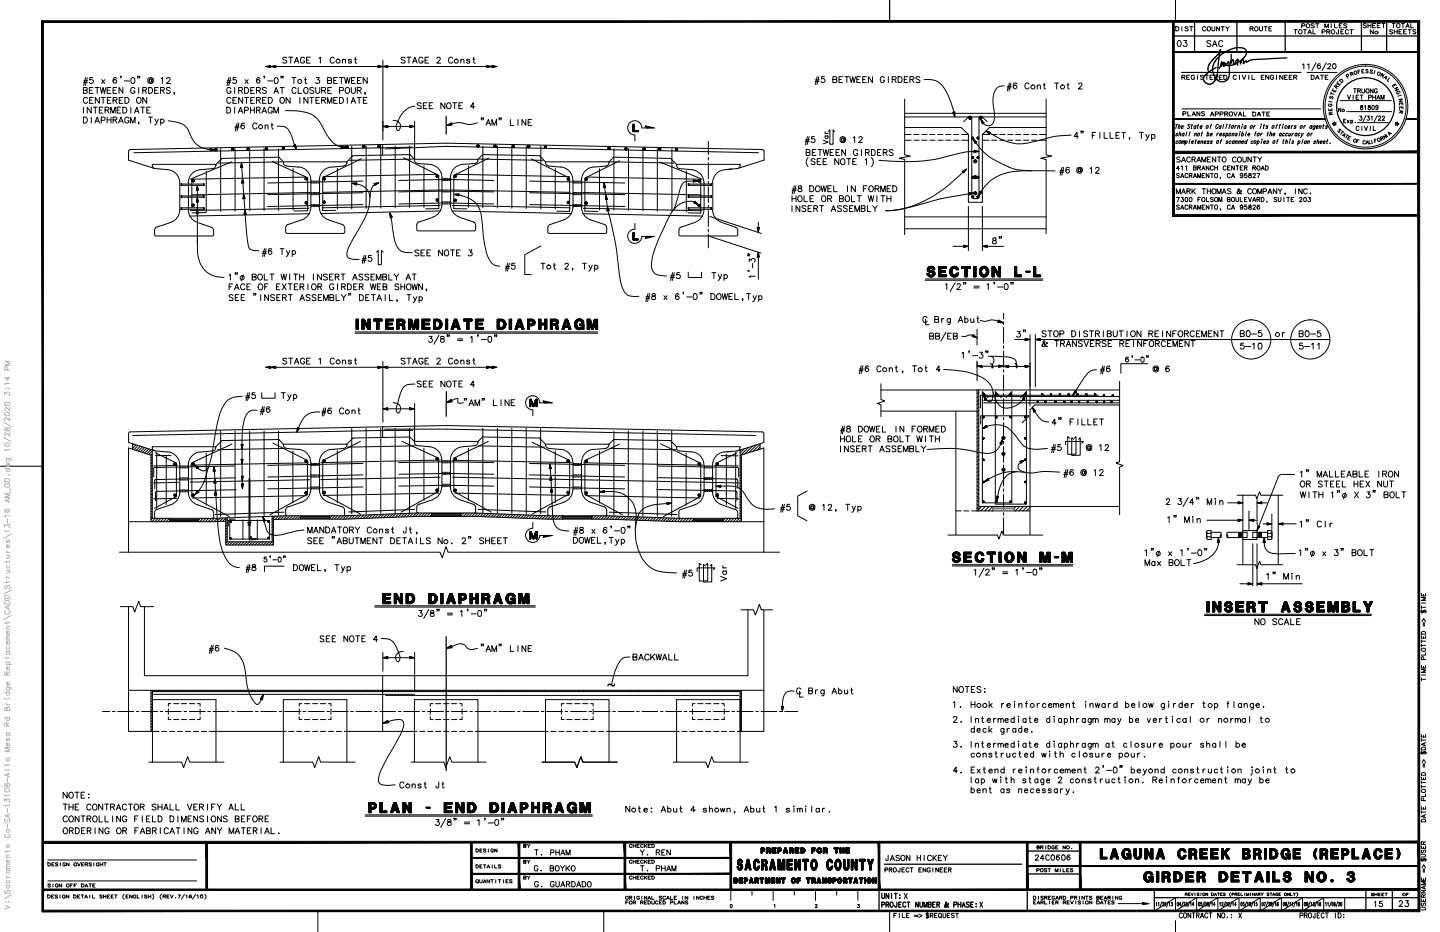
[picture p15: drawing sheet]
<svg xmlns="http://www.w3.org/2000/svg" width="432mm" height="279mm" viewBox="0 0 432 279" stroke-linecap="round" stroke-linejoin="round" font-family="sans-serif">
<g fill="none" stroke="#000" stroke-width=".3">
<path d="M79.7 19.9l1.5-.3-.2 .3 .2 .4zM79.9 19.9h34.7M81.1 19.9h-.3l.3 .1M81.2 19.7l-1.1 .2 1.1 .3-.8-.3 .8-.1M81.2 19.9l1.5-.3-.2 .3 .2 .4zM82.5 19.9h-.3l.3 .1M82.6 19.8l-.7 .1 .7 .2M82.7 19.7l-1.2 .2 1.2 .3M86 17.5a.6 .6 0 0 0-.7-.4 .6 .6 0 0 0-.5 .6l1 .5a.54 .54 0 0 1-.1 .7 .54 .54 0 0 1-.7 0l-.2-.2M86.6 17.1h1.2M87.2 17.1v1.8M88.3 18.9l.7-1.8 .6 1.8"/>
<path d="M88.5 18.4h.9M91.3 17.5l-.4-.4a.86 .86 0 0 0-.8 1 .86 .86 0 0 0 1 .8l.3-.6h-.5M91.9 18h.7M93 17.1h-1.1v1.8h1.1M95.6 17.5l.5-.4v1.8M100.2 17.5l-.2-.2a.84 .84 0 0 0-1 .7 .84 .84 0 0 0 .8 .9l.4-.4M102.7 18.1l.4-.3h.5v1.1M102.7 17.8v1.1M105.4 18l-.4-.2h-.5v.4l.8 .2 .1 .3-.4 .2-.5-.2M106.3 17.8h.6M106.6 17.1v1.5v.3h.4M113.3 19.6l1.5 .3-1.5 .4 .2-.4z"/>
<path d="M113.3 19.7l1.1 .2-1.1 .3M113.3 19.8l.8 .1-.8 .2M113.4 19.9h.3l-.3 .1M114.8 19.9l1.5-.3-.2 .3 .2 .4zM114.8 18v24M115.1 19.9h33.9M116.1 19.9h-.3l.3 .1M116.2 19.8l-.7 .1 .7 .2M116.3 19.7l-1.2 .2 1.2 .3M121.5 17.5a.6 .6 0 0 0-.7-.4 .6 .6 0 0 0-.5 .6l1 .5a.54 .54 0 0 1-.1 .7 .54 .54 0 0 1-.7 0l-.2-.2M122 17.1h1.3M122.6 17.1v1.8"/>
<path d="M123.8 18.9l.6-1.8 .7 1.8M124 18.4h.8M126.8 17.5l-.2-.2a.74 .74 0 0 0-.9 .1 .74 .74 0 0 0-.1 .9l.1 .4a.62 .62 0 0 0 .7 .2 .62 .62 0 0 0 .5-.6h-.5M127.4 18h.7M128.5 17.1h-1.1v1.8h1.1M131 17.6a.54 .54 0 0 1 .9-.4 .54 .54 0 0 1-.1 1l-.9 .7h1.2M135.7 17.5l-.2-.2a.87 .87 0 0 0-1.1 .5 .87 .87 0 0 0 .5 1.1h.6l.2-.4M138.2 18.1l.4-.3h.4l.1 1.1M138.2 17.8v1.1M140.8 18l-.3-.2-.6 .2 .9 .4v.5h-.5l-.4-.2M141.8 17.8h.6M142 17.1v1.5l.1 .3h.4"/>
<path d="M145.9 19.6l1.5 .3-1.5 .4 .1-.4zM145.9 19.7l1.1 .2-1.1 .3 .8-.3-.7-.1M146 19.9h.3l-.3 .1M147.4 19.6l1.6 .3-1.6 .4 .2-.4zM147.5 19.7l1.1 .2-1.1 .3 .8-.3-.8-.1M147.6 19.9h.3l-.3 .1M266.8 .1v6.4M352.5 .1v6.4M352.6 8h.4a.65 .65 0 0 1 .5 .6 .65 .65 0 0 1-.5 .7h-.4zM353.3 12.3a.49 .49 0 0 1 .8 .2l.1 .6-.3 .7h-.6l-.3-.7zM354.4 8v1.3M355 12.1h.9l-.5 .7a.59 .59 0 0 1 .4 1 .59 .59 0 0 1-1-.2"/>
<path d="M356.3 8.2a.43 .43 0 0 0-.5-.2 .43 .43 0 0 0-.3 .4l.6 .3a.43 .43 0 0 1-.1 .6 .43 .43 0 0 1-.7-.2M356.7 8h1M357.2 8v1.3M361.6 8.3a.61 .61 0 0 0-.9-.1 .61 .61 0 0 0 0 .9l.6 .2 .3-.3M363.1 12.4a.61 .61 0 0 0-.7-.2 .61 .61 0 0 0-.5 .6l1 .4a.57 .57 0 0 1-.2 .9 .57 .57 0 0 1-.8-.4M363.4 8v.9a.45 .45 0 0 0 .5 .4 .45 .45 0 0 0 .4-.5v-.8M363.6 14l.6-1.8 .7 1.8M363.8 13.3h.9M365.7 8v1.3l-.9-1.3v1.3M366.2 8h.9M366.6 8v1.3M366.6 12.5l-.1-.2a.87 .87 0 0 0-1.1 .7 .87 .87 0 0 0 .9 1l.3-.4"/>
<path d="M367.5 8l.5 .6M368.6 8l-.6 .6v.7M374.8 8.6l.9-.1 .1-.2-.3-.3h-.7v1.3M375.3 8.6l.5 .7M376.4 8.1a.58 .58 0 0 1 .8 .2 .58 .58 0 0 1-.3 .8 .58 .58 0 0 1-.7-.3zM377.6 8v.9a.48 .48 0 0 0 .6 .4 .48 .48 0 0 0 .4-.5v-.8M379 8h1M379.5 8v1.3M380.5 8.6h.5M381.3 8h-.8v1.3h.8M388 8.9h1M388.5 8.9v1.3"/>
<path d="M390.3 7.7h.8l.2-.3-1-.3v1.3M390.6 19.4l.4-.3v1.5M390.8 8.9h1M391.3 8.9v1.3M392.1 19.4l.4-.3v1.5M392.2 10.2l.5-1.3 .6 1.3M392.4 9.8h.7M393.7 8.9v1.3h.8M394.1 7.3a.43 .43 0 0 0-.5-.2 .43 .43 0 0 0-.3 .5l.7 .3 .1 .3h-1M394.5 7.1h1M394.7 18.8l-1.3 2.3M395 7.1v1.2"/>
<path d="M395.9 19.3a.53 .53 0 0 0-.7-.1 .53 .53 0 0 0-.2 .7v.2M396.4 9.6l.8-.1 .2-.4-1-.2v1.3M397.3 8.3v-1.2l.5 1.2 .5-1.2v1.2M397.7 18.8l-1.3 2.3M397.8 9.5h.5l.5 .7M398.1 19.4a.43 .43 0 0 1 .6-.3 .43 .43 0 0 1 .3 .6l-.9 .9h1M398.3 9.5l.5-.2-.1-.3-.9-.1v1.3M399.2 7.1v1.2M399.8 19.2a.75 .75 0 0 1 .9 .4 .75 .75 0 0 1-.3 .9 .75 .75 0 0 1-.9-.4 .75 .75 0 0 1 .3-.9zM400.2 7.1v1.2h.7M401.4 8.9l-.1 1.1-.3 .2-.3-.4M401.6 7.7h.5"/>
<path d="M402.1 9.5h.5M402.4 7.1h-.8v1.2h.8M402.9 8.9h-.8v1.3h.8M403.9 7.3a.43 .43 0 0 0-.6-.2 .43 .43 0 0 0-.3 .5l.8 .3 .1 .3h-1M404.4 9.1a.55 .55 0 0 0-.8 0 .55 .55 0 0 0 0 .8 .55 .55 0 0 0 .8 0M404.8 8.9h1M405.3 8.9v1.3M409.7 7.2a.41 .41 0 0 0-.5-.2 .41 .41 0 0 0-.3 .6l.7 .1a.43 .43 0 0 1-.2 .7 .43 .43 0 0 1-.6-.3M410.2 7.7h.9M410.2 7v1.3M411.1 7v1.3M411.6 7.7h.6"/>
<path d="M411.8 8.9v1.3l-.9-1.3v1.3M412.5 7h-.9v1.3h.9M413 7.7h.6M413.9 7h-.9v1.3h.9M414.4 7h.9M414.8 7v1.3M417.4 7h.9M417.6 9.1a.41 .41 0 0 0-.6-.2 .41 .41 0 0 0-.2 .5l.8 .3a.48 .48 0 0 1-.4 .5 .48 .48 0 0 1-.5-.2M417.9 7v1.3M418.1 9.5h.9M418.1 8.9v1.3M418.8 7.2a.57 .57 0 0 1 .8 .1 .57 .57 0 0 1 0 .7 .57 .57 0 0 1-.8 .1z"/>
<path d="M419 8.9v1.3M419.5 9.5h.5M420.2 7h.9M420.4 8.9h-.9v1.3h.9M420.7 7v1.3M420.9 9.5h.5M421.6 8.3l.5-1.3 .5 1.3M421.7 7.9h.7M421.8 8.9h-.9v1.3h.9M422.3 8.9h.9M422.7 8.9v1.3M423 7v1.3h.9"/>
<path d="M424.6 9.1a.41 .41 0 0 0-.6-.2 .41 .41 0 0 0-.2 .5l.8 .3a.48 .48 0 0 1-.4 .5 .48 .48 0 0 1-.5-.2M25 24.7h1.2M25 27.1l1.1-.2-.1-.6-1-.1v1.8l1.1-.2v-.6l-.3-.1M25 32.1v1.8M25 35.1a.92 .92 0 0 1 1.2 .9 .92 .92 0 0 1-1.2 .9zM25.1 24.2h1.2M25.7 23.2l-.6 2.5M26.2 23.2l-.6 2.5M26.2 29.5l-.2-.2a.87 .87 0 0 0-1 .7 .87 .87 0 0 0 .8 1l.4-.5M26.8 27.1h.7M26.9 30h.6M27.4 32.1v1.8l-1.2-1.8v1.8"/>
<path d="M27.4 35.1v1.8M27.8 23.2h-.8l-.1 .8a.65 .65 0 0 1 .9 0 .65 .65 0 0 1-.1 .9 .65 .65 0 0 1-.9-.2M27.9 26.2h-1.1v1.8h1.1M27.9 29.2h-1v1.8h1M27.9 32.1h1.2M28.4 36.9l.7-1.8 .7 1.8M28.6 26.2h1.1M28.6 32.1v1.8M28.7 36.3h.9M29.1 26.2v1.8M29.8 29.2v1.8l-1.2-1.8v1.8M29.8 33h.6"/>
<path d="M30.1 26.2l.4 1.8 .4-1.8 .4 1.8 .4-1.8M30.4 29.2h1.2M30.4 36.1h.5a.5 .5 0 0 0 .6-.5 .5 .5 0 0 0-.6-.5h-.5v1.8M30.5 23.9l.9 1.1M30.9 32.1h-1.1v1.8h1.1M30.9 29.2v1.8M31.4 23.9l-.9 1.1M31.5 33l1.1-.1 .1-.5-.4-.3h-.8v1.8M32.1 27.1h.7M32.1 35.9h1.2M32.1 35.1v1.8M32.1 33l.6 .9"/>
<path d="M32.2 30h.6M33.2 26.2h-1.1v1.8h1.1M33.2 33.9v-1.8l.7 1.8 .6-1.8v1.8M33.3 29.2h-1.1v1.8h1.1M33.3 35.1v1.8M33.9 27.1h.7M33.9 30a.97 .97 0 0 0 1.2-.3l-.2-.4-1-.1v1.8M33.9 35.9h1v-.7l-1-.1v1.8M34.5 30l.6 1M34.5 35.9l.6 1M35 23.5a.72 .72 0 0 0-1 0 .72 .72 0 0 0-.1 .9M35 26.2h-1.1v1.8h1.1"/>
<path d="M35.1 33h.7M35.6 36.9l.7-1.8 .7 1.8M35.8 30h.6M35.8 36.3h.9M36.2 32.1h-1.1v1.8h1.1M36.4 23l-.2 .4M36.8 26.2v1.8l-1.1-1.8v1.8M36.8 29.2h-1v1.8h1M36.8 32.1a.93 .93 0 0 1 1.2 .6 .93 .93 0 0 1-.6 1.2h-.6zM37.3 24.3h1.5M37.5 29.2h.5a.93 .93 0 0 1 .6 1.2 .93 .93 0 0 1-1.1 .6zM38.7 35.5l-.4-.4a.89 .89 0 0 0-.9 .9 .89 .89 0 0 0 .9 .9l.4-.5v-.2h-.4"/>
<path d="M39.1 36.9v-1.8l.7 1.8 .7-1.8v1.8M39.2 32.1v1.8M39.3 23.6l.5-.4a.91 .91 0 0 1 .7 .9 .91 .91 0 0 1-.7 .9l-.5-.3zM40.3 33.9l.7-1.8 .7 1.8M40.4 26.6l-.3-.4a.89 .89 0 0 0-.9 .9 .89 .89 0 0 0 .9 .9l.3-.4v-.3h-.3M40.6 33.3h.9M41.3 29.3a.87 .87 0 0 1 1 .7 .87 .87 0 0 1-.8 1l-.5-.7zM41.5 23l-.3 .4M41.6 26.2v1.8M41.7 36.8l-.2 .4M41.9 23l-.1 .4M42.2 32.1h1.2"/>
<path d="M42.8 27.1l1-.1v-.7l-1-.1v1.8M42.8 32.1v1.8M43.4 27.1l.5 .9M44 29.2v1.8l-1.2-1.8v1.8M44 33h.6M44.6 26.2a.92 .92 0 0 1 1.1 .9 .92 .92 0 0 1-1.1 .9zM44.6 35.1h1.1M45 23.7l-.2 .4 .2 .5M45.1 32.1h-1.1v1.8h1.1M45.1 35.1v1.8M45.5 23.9l-.5-.2-.3 .4 .3 .5 .5-.2M45.5 23.7v.8l.2 .1"/>
<path d="M45.7 23.7v.9a.83 .83 0 0 0-.4-1.4 .83 .83 0 0 0-1 1.1 .89 .89 0 0 0 .6 .7 .89 .89 0 0 0 .9-.2M46.4 27.1h.7M46.5 35.7l.5 1.1M47.4 26.2h-1v1.8h1M47.5 35.7l-.7 1.5-.4 .3M48.1 27.1l1-.1v-.7l-1-.1v1.8M48.2 35.7v1.8M48.2 35.9a.57 .57 0 0 1 .8 0 .57 .57 0 0 1 0 .8 .57 .57 0 0 1-.8-.1M48.3 23.6l.4-.4v1.8M48.7 27.1l.6 .9M50 23.7a.5 .5 0 0 1 .6-.5 .5 .5 0 0 1 .3 .7l-1 1.1h1.2M50.4 36.2a8.8 8.8 0 0 1 5.3 1.7l1.1 1.8a7 7 0 0 0 7.7 5.3"/>
<path d="M51.1 26.5a.55 .55 0 0 0-.8-.3 .55 .55 0 0 0-.3 .7l.9 .3a.55 .55 0 0 1-.2 .9 .55 .55 0 0 1-.8-.4M52.3 27.9l-.2 .4M68 24.7h1.2M68 32.1a.92 .92 0 0 1 1.2 .9 .92 .92 0 0 1-1.2 .9zM68.1 24.2h1.2M68.6 23.2l-.5 2.5M69.2 23.2l-.6 2.5M69.2 26.6l-.2-.3a.74 .74 0 0 0-.9 .1 .74 .74 0 0 0-.1 .9l.1 .4a.63 .63 0 0 0 .8 .3 .63 .63 0 0 0 .4-.7h-.5M69.2 29.5l-.2-.2a.87 .87 0 0 0-1 .7 .87 .87 0 0 0 .8 1l.4-.4M69.8 30h.7M70.4 26.2v1.8M70.4 32.1v1.8"/>
<path d="M70.4 38.3h1.2M70.5 37.8h1.2M70.8 23.2h-.8l-.2 .8a.65 .65 0 0 1 1 0 .65 .65 0 0 1-.1 .9 .65 .65 0 0 1-.9-.2M70.9 29.2h-1.1v1.8h1.1M71.1 36.9l-.6 2.3M71.4 33.9l.7-1.8 .7 1.8M71.6 27.1a.97 .97 0 0 0 1.2-.4l-.2-.4-1-.1v1.8M71.6 36.9l-.5 2.3M71.7 33.3h.9M72.1 27.1l.7 .9M72.8 29.2v1.8l-1.2-1.8v1.8M73.3 37.1a.6 .6 0 0 0-.8-.1 .6 .6 0 0 0-.2 .8v.2"/>
<path d="M73.3 26.2a.93 .93 0 0 1 1.3 .9 .93 .93 0 0 1-1.3 .9zM73.3 29.2h1.2M73.3 33.1h.6a.5 .5 0 0 0 .6-.5 .5 .5 0 0 0-.6-.5h-.6v1.9M73.5 23.9l.9 1.1M73.9 29.2v1.8M74.4 23.9l-.9 1.1M75.1 33h1.2M75.1 32.1v1.8M75.2 27.1h.6M75.2 30h.6M76.3 26.2h-1.1v1.8h1.1M76.3 29.2h-1.1v1.8h1.1"/>
<path d="M76.3 32.1v1.8M76.9 27.1a.97 .97 0 0 0 1.2-.4l-.2-.4-1-.1v1.8M76.9 30l1.1-.1 .1-.4-.2-.2-1-.1v1.8M76.9 33h.5a.49 .49 0 0 0 .6-.6l-.3-.3h-.8v1.8M77 37.2l-.4-.3a.89 .89 0 0 0-.8 .9 .89 .89 0 0 0 .8 .9l.4-.5M77.5 27.1l.6 .9M77.5 30l.6 1M77.5 33l.5 .9M78 23.6a.68 .68 0 0 0-.9-.1 .68 .68 0 0 0-.1 .9M78.5 33.9l.7-1.8 .7 1.8M78.7 30h.7M78.8 33.3h.9"/>
<path d="M79.4 23l-.2 .4M79.5 37.8l.2-.3h.6l.1 1.2M79.5 37.5v1.2M79.8 29.2h-1.1v1.8h1.1M79.9 26.5a.61 .61 0 0 0-.7-.3 .61 .61 0 0 0-.5 .6l1 .4a.54 .54 0 0 1-.1 .8 .54 .54 0 0 1-.7-.1l-.2-.2M80.3 24.3h1.6M80.5 29.2a.93 .93 0 0 1 1.2 .9 .93 .93 0 0 1-1.2 .9zM81.3 37.5h.6M81.5 36.9v1.4l.5 .4M81.7 32.5l-.3-.2a.86 .86 0 0 0-1.1 .5 .86 .86 0 0 0 .6 1.1l.7-.2 .1-.4h-.4M82.1 33.9v-1.8l.7 1.8 .7-1.8v1.8M82.2 28l.6-1.8 .7 1.8"/>
<path d="M82.4 27.4h.8M82.5 23.4a.49 .49 0 0 1 .8 .2l.1 .7-.2 .7h-.7l-.3-.7zM83.1 37.8a3.7 3.7 0 0 1 4.5 3.3l1.3 3.7M84 26.2h1.2M84.3 29.3a.87 .87 0 0 1 1 .7 .87 .87 0 0 1-.8 1l-.6-.7zM84.5 23l-.3 .4M84.6 26.2v1.8M85 23l-.2 .4M85.5 33.1a13.9 13.9 0 0 1 8.5 1.6 6.8 6.8 0 0 1 2.6 3.1l.7 1.3a7.3 7.3 0 0 0 5.7 5l.8 .1 .3-.4-.4 .4M87 29.2v1.8l-1.2-1.8v1.8M87.6 23.2h1.2M88.1 23.2v1.8"/>
<path d="M88.8 26.6l-.4-.4a.86 .86 0 0 0-.8 1 .86 .86 0 0 0 1 .7l.2-.3M89.4 26.2v1.8h1M89.9 29.2v1.8M91.3 23.9h.6M91.4 26.3l.2-.1a.86 .86 0 0 1 .8 1 .86 .86 0 0 1-1 .7l-.3-.6zM91.6 23.2v1.8h.4M92.3 29.2v1.8l-1.2-1.8v1.8M92.9 29.2h1.2M93.5 29.2v1.8M94.1 26.5a.61 .61 0 0 0-.7-.3 .61 .61 0 0 0-.4 .6l.9 .4a.54 .54 0 0 1 0 .8 .54 .54 0 0 1-.8-.1l-.2-.2M94.7 26.2v1.3a.61 .61 0 0 0 .7 .5 .61 .61 0 0 0 .5-.7v-1.1M94.7 30h.7"/>
<path d="M94.9 23.2h.9l-.6 .7h.4a.61 .61 0 0 1 0 1 .61 .61 0 0 1-.9-.2M95.8 29.2h-1.1v1.8h1.1M96.5 27.1a.97 .97 0 0 0 1.2-.4l-.2-.4-1-.1v1.8M96.5 30l1-.1 .2-.4-.2-.2-1-.1v1.8M97 27.1l.7 .9M97 30l.7 1M98.2 31v-1.8l.6 1.8 .7-1.8v1.8M98.2 24.1l1.1-.2 .1-.3-.4-.4h-.8v1.8l1.2-.2v-.4l-.4-.3M98.3 27.1h.6M99.4 26.2h-1.1v1.8h1.1M100.1 24.1h.6M100.1 30h.6"/>
<path d="M101.2 23.2h-1.1v1.8h1.1M101.2 29.2h-1.1v1.8h1.1M101.8 23.2h1.2M101.8 27.2h.5a.51 .51 0 0 0 .7-.5 .51 .51 0 0 0-.7-.5h-.5v1.8M101.8 29.2h.6a.93 .93 0 0 1 .6 1.2 .93 .93 0 0 1-1.2 .6zM102.4 23.2v1.8M103.3 23.2l.5 1.8 .3-1.8 .5 1.8 .4-1.8M103.8 26.3l.2-.1a.86 .86 0 0 1 .8 1 .86 .86 0 0 1-1 .7l-.3-.6zM104.1 29.2v1.8M105.3 31l.6-1.8 .7 1.8M105.3 26.2v1.3a.61 .61 0 0 0 .7 .5 .61 .61 0 0 0 .6-.7v-1.1M105.4 24.1h.6"/>
<path d="M105.5 30.4h.9M106.5 23.2h-1.1v1.8h1.1M107.1 27.1a.97 .97 0 0 0 1.2-.4l-.2-.4-1-.1v1.8M107.1 29.2h1.2M107.2 24.1h.6M107.7 29.2v1.8M107.7 27.1l.6 .9M108.3 23.2h-1.1v1.8h1.1M109 30h.6M109.6 27.9l-.2 .4M110 29.2h-1v1.8h1M110.1 23.2v1.8l-1.2-1.8v1.8"/>
<path d="M114.8 37.9l1.5-.3-.2 .3 .2 .4zM115.1 37.9h9M116.1 37.8l-.3 .1 .3 .1M116.2 37.8l-.7 .1 .7 .2M116.3 37.7l-1.2 .2 1.2 .3M122.8 37.6l1.5 .3-1.5 .4 .2-.4zM122.8 37.7l1.2 .2-1.2 .3M122.9 37.8l.7 .1-.7 .2M122.9 37.8l.4 .1-.4 .1M124.3 36.3v11.3M124.4 31.9a5.4 5.4 0 0 0-4.6 3.5 3.8 3.8 0 0 0-.9 3.2l.4 .6a1.59 1.59 0 0 0 .8-1.7 1.59 1.59 0 0 0-1.4-1.3l-.8-.1M126.3 31.1a.6 .6 0 0 0-.7-.3 .6 .6 0 0 0-.4 .6l.9 .4a.54 .54 0 0 1-.1 .8 .54 .54 0 0 1-.7-.1l-.2-.2"/>
<path d="M126.9 31.7h.7M128 30.8h-1.1v1.8h1.1M128.7 31.7h.6M129.8 30.8h-1.1v1.8h1.1M133.4 30.8v1.8l-1.2-1.8v1.8M133.9 37.7l1.5-.9-.1 .4 .3 .3zM134.2 37.6l1.1-.7-.1 .3 .2 .2zM134.2 30.9a.86 .86 0 0 1 1.2 .6 .86 .86 0 0 1-.7 1.1 .88 .88 0 0 1-.9-.6 .88 .88 0 0 1 .4-1.1zM134.5 37.5l.7-.5 .1 .4zM134.8 37.3l.3-.1zM135.8 30.8h1.2M136.3 30.8v1.8"/>
<path d="M137.6 31.7h.6M138.7 30.8h-1.1v1.8h1.1M142.3 32h-1.2l.8-1.2v1.8M143.2 36.8l-2.4 .5-1.2-.2a7.2 7.2 0 0 0-5.7 .6M144.5 35.5l-.2 .4M145 35.5l-.2 .4M145.7 37.6l.7-1.8 .7 1.8M146 37h.9M147.5 37.6v-1.8l.7 1.8 .7-1.8v1.8M149.8 35.5l-.2 .4M150.3 35.5l-.2 .4M153 35.8v1.8h1.1"/>
<path d="M155.3 35.8v1.8M157.7 35.8v1.8l-1.2-1.8v1.8M158.4 36.6h.6M159.4 35.8h-1v1.8h1M189.8 37.2h.3v2h1.2v.2h-1.4v-2.1h.2v1.9h1.2v.3h-1.5zM189.9 37.3v2.1M190.1 37.3v2.1v-2.1M190.1 39.2v.2M190.2 39.2v.2M190.3 39.2v.2M190.4 39.2v.2M190.5 39.2v.2v-.2"/>
<path d="M190.6 39.2v.2v-.2M190.6 39.2v.2M190.7 39.2v.2M190.8 39.2v.2M190.9 39.4v-.2v.2M190.9 39.2v.2M191 39.2v.2M191.1 39.2v.2M191.2 39.2v.2M191.3 39.2v.2M192.5 38.3a2.13 2.13 0 0 0-2.2-2.1 2.13 2.13 0 0 0-2.1 2.1 2.13 2.13 0 0 0 2.1 2.1l.1 1.8M192.5 38.4h3.7l-2.8-.7 .4 .7"/>
<path d="M193.9 38.4l-.2-.5 2 .5M194.1 38.4l-.2-.3 1.2 .3M194.2 38.4h.4M244.4 24.4h1.2M244.5 23.9h1.2M245 23l-.5 2.3M245.6 23l-.6 2.3M247.2 23h-.8l-.1 .7a.62 .62 0 0 1 1 .1 .62 .62 0 0 1-.2 .9 .62 .62 0 0 1-.9-.3M247.4 39.5l.3 .5M248.3 39.5l.6-.5 .1 4.2M249.7 23.8l1.1-.1 .2-.2-.2-.4-1.1-.1v1.8l1.1-.2 .2-.5-.5-.3M250.3 39.5l-.5-.5v4.1"/>
<path d="M251.6 23.8h.6M252.7 23h-1.1v1.8h1.1M253.3 23h1.2M253.9 23v1.8M254.8 23l.5 1.8 .4-1.8 .4 1.8 .4-1.8M256.9 23.8h.7M258 23h-1.1v1.8h1.1M258.7 23.8h.6M259.8 23h-1.1v1.8h1.1M261.6 23v1.8l-1.2-1.8v1.8M265.2 23.4l-.4-.4a.91 .91 0 0 0-.9 .8 .91 .91 0 0 0 .6 1l.7-.5v-.2h-.4M266.4 23v1.8"/>
<path d="M267.5 23.8l1.1-.1v-.6l-1.1-.1v1.8M268.2 23.8l.5 1M269.3 23a.93 .93 0 0 1 1.2 .6 .93 .93 0 0 1-.6 1.2h-.6zM271.1 23.8h.7M271.3 29.7v16.7l1.6 .4-3.3 .6 1.7 .4v22.6M271.3 38.2h16.9l2.2 2.1M271.3 35.1h42.4M271.3 34h42.4M272.2 23h-1.1v1.8h1.1M272.9 23.8h.5l.7 1M273.4 23.8l.5-.1 .2-.4-.2-.2-1-.1v1.8M275.8 23.2a.61 .61 0 0 0-.6-.2 .61 .61 0 0 0-.5 .6l1 .4a.54 .54 0 0 1-.1 .8 .54 .54 0 0 1-.8-.1l-.2-.2"/>
<path d="M277.1 23.9a5.7 5.7 0 0 1 6.6 3.5l.5 1a27.1 27.1 0 0 1 2.1 6.7M285.7 33.6l.4 .1 .2-.2v1.6zM285.8 33.7l.5-.1v1.1zM285.9 33.8h.3v.6zM286 33.9l.1 .3zM290.5 35l.6-.2 .3 .5M290.5 35l-1.5 1.4M290.6 35.6l.4-.5-.4 .5M290.8 35.1l-.2 .2M290.8 35.1l-.2 .3M290.9 35.1l-.3 .3M291 35.1l-.4 .4 .4-.4"/>
<path d="M291 35.8l.2-.3-.2 .3M291.1 35.2l-.5 .4 .5-.4M291.1 35.2l-.4 .5 .4-.5M291.1 35.2l-.5 .5M291.2 35.2l-.4 .6 .4-.4M291.2 35.4l-.3 .4 .3-.4M291.4 35.4v23.7M293.6 35.4v23.7l-.4 .2 .4-.3M293.9 35.1l-.1 .2M294.1 35.8l1 1.1h-.3l-.2 .3zM294.1 35.1l-.3 .3M294.1 35.1l-.3 .4 .3-.4"/>
<path d="M294.3 35.2l-.5 .4 .5-.4M294.3 36l.7 .8h-.3l-.1 .3zM294.3 35.2l-.4 .5 .4-.5M294.3 35.2l-.5 .5M294.4 35.3l-.5 .5 .5-.5M294.4 35.4l-.3 .4 .3-.4M294.4 36.3l.5 .5-.3 .1zM294.4 35.2l-.5 .6M294.4 35.4l-.4 .4M294.4 35.5l-.3 .3M294.4 35l-.6-.2-.3 .5M294.4 35l1.6 1.4"/>
<path d="M294.6 36.5v.3zM295.7 39.2l1.4 .6-.3 .1v.4zM295.7 39.2a22.8 22.8 0 0 0 9.1 3.9 44.9 44.9 0 0 0 11.4-2.2l5-.4M295.9 39.4l1.1 .4-.3 .1v.3zM296.2 39.6l.6 .2-.1 .2zM296.4 39.7l.2 .2zM301.1 25.7a3.3 3.3 0 0 0-3.3 3.8l.3 3.5a5.4 5.4 0 0 1-.5 4.2 1.9 1.9 0 0 1-3-.5l-.5-.9M302 26.4h1.1M302.1 25.8h1.2M302.7 24.9l-.6 2.3M303.1 24.9l-.5 2.3M304.9 25.1a.6 .6 0 0 0-.9-.1 .6 .6 0 0 0-.2 .8v.3"/>
<path d="M308.5 25.2l-.3-.3a.89 .89 0 0 0-.9 .9 .89 .89 0 0 0 .9 .9l.3-.4M311 25.8l.5-.3 .4 .1 .1 1.1M311 25.5v1.2M312.9 25.5h.5M313.1 24.9v1.5l.5 .3M313.7 29.7v16.7l1.6 .4-3.3 .6 1.7 .4v22.3M313.7 38.2h-17l-2.1 2.1h2M316.2 24.9h1.2M316.9 24.9v1.8M320 25.5h.5M320.2 24.9v1.5l.5 .3M323.5 25.3a.48 .48 0 0 1 .6-.4 .48 .48 0 0 1 .3 .7l-1.1 1.1h1.2"/>
<path d="M324.3 39.4l-.2 .5M324.8 39.4l-.2 .5M328.5 39.7h-1v1.8M329.8 39.7v1.8M331.1 39.7v1.8h1M332.9 39.7v1.8h1M335.7 39.7h-1.1v1.8h1.1M336.4 39.7h1.1M336.9 39.7v1.8M341.7 39.7h1.1M342.3 39.7v1.8M352.6 37.3h.6"/>
<path d="M352.9 37.3l-.3 1.2M353.4 37.9l.5-.2-.2 .8M353.6 37.3l-.3 1.2M353.8 39.5l-.4 1.3M354.3 38h.5v-.3a.43 .43 0 0 0-.5 .3 .43 .43 0 0 0 .2 .5l.2-.1M354.4 23.2l.8-.1 .1-.3-.3-.3h-.6v1.3M354.4 32.6h41.6M354.4 21.7h35.7M354.7 34.2h.4a.38 .38 0 0 0 .5-.4 .38 .38 0 0 0-.5-.3h-.4v1.2M354.9 23.2l.4 .6M355.1 39.9l-.2 .9M355.9 23.2h.5"/>
<path d="M355.9 39.5l-.4 1.3M356.2 33.5v1.2h.7M356.7 22.5h-.8v1.3h.8M356.9 37.5l-.1-.2-.6 .2 .5 .5v.4l-.3 .1-.4-.1M356.9 39.5l-.4 1.3M357.3 37.7h.3M357.4 34.7l.5-1.2 .6 1.2M357.4 37.3l-.2 1 .2 .2M357.6 34.3h.7M358.1 22.9a.53 .53 0 0 0-.7-.3 .53 .53 0 0 0-.2 .7l.1 .3a.49 .49 0 0 0 .6 .2 .49 .49 0 0 0 .3-.5h-.3M358.3 39.9l-.2 .9M358.6 37.8v-.1a.44 .44 0 0 0-.6 .3 .44 .44 0 0 0 .3 .5l.2-.1"/>
<path d="M358.6 37.7l-.1 .8M359.1 22.5v1.3M359.1 37.7h.3M359.3 37.3l-.2 1 .1 .2M359.8 33.5v1.2l-.9-1.2v1.2M359.9 38h.5l.1-.2a.42 .42 0 0 0-.6 .2 .42 .42 0 0 0 .3 .5l.2-.1M360.3 39.9h.3M360.5 39.5l-.3 1.1 .2 .2M360.9 22.7a.47 .47 0 0 0-.5-.2 .47 .47 0 0 0-.4 .5l.9 .4a.47 .47 0 0 1-.4 .4 .47 .47 0 0 1-.5-.2M361.2 33.7a.41 .41 0 0 0-.5-.3 .41 .41 0 0 0-.3 .6l.7 .2a.43 .43 0 0 1-.2 .6 .43 .43 0 0 1-.6-.3M361.4 22.5h.9M361.9 37.7l.1-.1a.41 .41 0 0 1 .2 .6 .41 .41 0 0 1-.5 .2z"/>
<path d="M361.9 22.5v1.3M362.2 39.5l-.3 1.3M362.8 23.2h.5M363 34.8l.5-1.3 .5 1.3M363 37.7h.2M363.2 34.4h.7M363.3 37.3l-.5 1.2M363.7 22.5h-.9v1.3h.9M364.2 23.2l.8-.1 .1-.3-.3-.3h-.6v1.3M364.4 34.2h.8l.1-.5-.9-.2v1.3M364.7 23.2l.4 .6M365 39.9l-.2 .9"/>
<path d="M365.3 37.5v-.2a.67 .67 0 0 0-.7 .5 .67 .67 0 0 0 .3 .7l.2-.3M365.4 39.9l-.5 .4M365.6 23.2h.5M365.8 34.2h.8l.1-.5-.9-.2v1.3M366.1 37.8a.36 .36 0 0 0-.5 .2 .36 .36 0 0 0 .3 .5l.1-.1M366.2 37.7l-.2 .8M366.5 22.5h-.9v1.3h.9M367 22.5a.66 .66 0 0 1 .9 .5 .66 .66 0 0 1-.5 .8h-.4zM367 37.3l-.4 1.2M367.2 34.2h.6l.4-.4-.2-.2-.8-.1v1.3M367.7 34.2l.5 .6M367.7 39.9l-.3 1.3"/>
<path d="M367.8 37.7l-.3 .8M367.9 37.2l-.1 .2zM368.6 37.7h.3M368.9 37.3l-.4 1.2M369.4 37.7l.2-.1a.41 .41 0 0 1 .2 .6 .41 .41 0 0 1-.6 .2zM369.6 39.9l-.2 .9M370 33.5l.5 1.3 .5-1.3M370.5 37.7l-.3 .8M370.7 22.8l-.1-.1a.56 .56 0 0 0-.7 .1 .56 .56 0 0 0 0 .8 .56 .56 0 0 0 .8 0M370.8 37.7l-.5 .3M371.2 37.9l.5-.2-.1 .8M371.3 37.7l-.2 .8"/>
<path d="M371.3 34.8l.6-1.3 .5 1.3M371.5 34.4h.7M371.7 22.5v1.3M371.8 39.9l-.3 .9M371.8 39.5v.1zM372.5 22.5l.6 1.3 .5-1.3M372.5 37.7l-.3 .8M372.6 39.5l-.4 1.3M372.6 37.2l-.1 .2zM372.9 33.5v1.3h.7M373.6 37.8v-.1a.43 .43 0 0 0-.5 .3 .43 .43 0 0 0 .2 .5l.2-.1M373.7 37.7l-.3 .8"/>
<path d="M373.8 39.5l-.4 1.3M374.5 22.5v1.3M375.1 37.7l.2-.1a.41 .41 0 0 1 .1 .6 .41 .41 0 0 1-.5 .2zM375.4 22.5v1.3h.8M375.7 33.6h.4a.62 .62 0 0 1 .5 .6 .62 .62 0 0 1-.6 .6h-.3zM376 37.7l-.1 .8M376.3 39.9h.3M376.4 37.7l-.4 .3M376.7 39.5l-.5 1.3M377 34.8l.5-1.2 .5 1.2M377.2 34.4h.7M378.1 37.7l-.2 .8"/>
<path d="M378.2 37.2l-.1 .2zM378.2 23.2h.5M378.2 39.9l-.2 .9M378.5 33.6h.8M378.5 39.9l-.4 .4M378.8 37.7h.4M378.9 33.6v1.2M379 22.5h-.8v1.3h.8M379.1 37.3l-.3 1 .2 .2M379.9 34.2h.5M380 39.9h.3M380.2 37.8l-.2-.1-.3 .1 .3 .3a.27 .27 0 0 1-.1 .4 .27 .27 0 0 1-.4-.1"/>
<path d="M380.2 39.5l-.1 1.3M380.5 22.5v1.3l-1-1.3v1.3M380.7 33.6h-.8v1.2h.8M381.1 39.5l-.4 1.3M381.6 37.7l.2-.1a.41 .41 0 0 1 .2 .6 .41 .41 0 0 1-.6 .2zM381.9 22.9a.53 .53 0 0 0-.7-.3 .53 .53 0 0 0-.3 .7l.2 .3a.42 .42 0 0 0 .5 .2 .42 .42 0 0 0 .2-.5h-.2M382.7 37.7h.3M382.8 22.5v1.3M383 37.3l-.4 1.2M383.6 37.7h.3M384 37.3l-.5 1.2M384.2 39.9l-.2 .9"/>
<path d="M384.7 22.5v1.3l-1-1.3v1.3M384.7 37.7l-.2 .8M384.8 37.2l-.1 .2zM385.2 23.2h.5M385.9 37.8l-.1-.1a.44 .44 0 0 0-.5 .3 .44 .44 0 0 0 .2 .5l.3-.1M386 22.5h-.8v1.3h.8M386.2 38h.6l-.1-.3a.43 .43 0 0 0-.5 .3 .43 .43 0 0 0 .3 .5l.2-.1M386.5 39.9l-.1 .8 .3 .1 .2-.3M386.6 23.2h.5M387 39.9l-.2 .9M387.3 37.7l-.1 .8M387.4 22.5h-.8v1.3h.8"/>
<path d="M387.6 39.9l-.3 .9M387.7 37.7l-.4 .3M387.9 23.2h.5l.5 .6M387.9 39.9l-.4 .4M388.4 23.2l.3-.1v-.5l-.8-.1v1.3M388.7 37.8l-.5-.1v.3l.4 .4-.3 .1-.3-.1M388.9 39.9l-.2 .9M390.1 37.7l.1-.1a.41 .41 0 0 1 .2 .6 .41 .41 0 0 1-.5 .2zM390.3 39.9l.1 .9M390.8 39.9l-.8 1.3M391.1 37.7l-.2 .8M391.5 37.7l-.5 .3"/>
<path d="M391.9 21.7h9M393.2 39.9l-.2 .9M393.2 22.5a.67 .67 0 0 1 .9 .7 .67 .67 0 0 1-.9 .6zM393.4 37.8l-.1-.1a.43 .43 0 0 0-.5 .3 .43 .43 0 0 0 .3 .5l.2-.1M393.4 37.7l-.2 .8M393.6 39.9l-.5 .4M394.3 37.8a.36 .36 0 0 0-.5 .2 .36 .36 0 0 0 .3 .5l.1-.1M394.4 37.7l-.3 1-.5 .2M394.5 23.8l.5-1.3 .5 1.3M394.7 23.4h.7M394.7 38h.5v-.3a.45 .45 0 0 0-.5 .3 .45 .45 0 0 0 .2 .5l.3-.1M395.7 37.9l.5-.2-.2 .8"/>
<path d="M395.7 37.7l-.2 .8M396 22.5h.9M396.4 22.5v1.3M396.7 37.7h.3M396.9 37.3l-.2 1 .1 .2M397.4 23.2h.5M398.1 37.8l-.5-.1v.3l.4 .4-.3 .1-.3-.1M398.2 22.5h-.8v1.3h.8M398.5 30.4l1 .2M398.6 31.2a.37 .37 0 0 0-.2 .4 .37 .37 0 0 0 .4 .3l.4-.1 .2-.4-.2-.2-.2 .2M398.9 32.8v.4M399 28.8a.32 .32 0 0 0-.3 .4 .32 .32 0 0 0 .3 .3l.4-.5a.33 .33 0 0 1 .4 .3 .33 .33 0 0 1-.3 .4"/>
<path d="M399 34l-.3-.3-.2 .3 .2 .4 .9-.2M399.1 27.9l.9 .4M399.2 27.6l-.2 .7M399.4 32.5v.6l-.9 .1-.1-.6M399.5 33.6l-.5 .4 .1 .4M399.7 26.6l-.2 .5 .9 .5 .3-.5M400 36.5l.2 .4 .5-.1-.3 .3 .3 .4-.5-.2-.2 .4v-.4l-.5-.2 .5-.1zM400.1 27.1l-.2 .3M400.5 26.2l.3-.4-.1-.3-.6 .4 .8 .6M400.7 25.9l.7 .1M401.2 39.2a.33 .33 0 0 0 .1 .4 .33 .33 0 0 0 .5-.1l-.2-.6a.34 .34 0 0 1 .4-.1 .34 .34 0 0 1 .1 .4M401.3 24.4l-.4 .6 .7 .6 .4-.5"/>
<path d="M401.5 25l-.2 .3M401.7 24l.3-.2a.47 .47 0 0 1 .6 .3 .47 .47 0 0 1-.3 .6zM401.8 30.2h15.4M402.1 32.4v1.1l-.7-1.1v1.1M402.4 39.2l.5 .5M402.7 39.5l-.7 .8M402.9 36.3h.4M403.5 35.8h-.6v1h.6M403.9 23l.4-.3a.29 .29 0 0 0 0-.4 .29 .29 0 0 0-.4 .1l-.3 .1 .6 .9M404 36.1l.6 .7M404.1 28.5l.4 1.3 .5-1.3M404.3 33.5h13"/>
<path d="M404.6 36.1l-.6 .7M405 22.3l.6-.3-.2-.3-.6 .1 .4 1M405.1 36.1v1M405.1 36.3a.33 .33 0 0 1 .4-.1 .33 .33 0 0 1 0 .5 .33 .33 0 0 1-.4 0M405.3 22.2l.5 .3M405.8 28.5v1.3M405.9 26.6h.8M406.3 26.6v1.3M406.7 29.1h.4M407 36.8h9.3M407.1 27.2h.6l.3-.3-.3-.3h-.6v1.3M407.4 28.5h-.7v1.3h.7"/>
<path d="M407.5 38.1v-.1a.53 .53 0 0 0-.7 .1 .53 .53 0 0 0 0 .8 .53 .53 0 0 0 .7 0M407.5 27.2l.5 .7M407.6 21.5l-.4 .1M407.7 21l-.5 .1 .1 1M407.7 34.8h.7l-.3 .5a.38 .38 0 0 1 .2 .6 .38 .38 0 0 1-.6-.1M407.9 28.5h.8M408.1 31.7l-.1 .2a.54 .54 0 0 1 .6 .3 .54 .54 0 0 1-.2 .7 .44 .44 0 0 1-.5-.5 .44 .44 0 0 1 .6-.3l.1-.4zM408.3 28.5v1.3M408.4 37.8v1.3M408.4 26.6v.9a.42 .42 0 0 0 .5 .4 .42 .42 0 0 0 .3-.5v-.8M408.7 21.3l-.3 .1M408.9 20.8l-.5 .1v1l.7-.1"/>
<path d="M409.1 37.8l.5 1.3 .5-1.3M409.2 31.8l.2-.2v1.3M409.6 34.6l-.9 1.9M409.7 26.8l.3-.2a.61 .61 0 0 1 .5 .7 .61 .61 0 0 1-.7 .5l-.2-.4zM410 34.8h.6l-.3 .5a.38 .38 0 0 1 .3 .6 .38 .38 0 0 1-.7-.1M410.2 21a.3 .3 0 0 0-.4-.2 .3 .3 0 0 0-.2 .4l.5 .2 .1 .3h-.6M410.3 31.7v.2a.54 .54 0 0 1 .6 .3 .54 .54 0 0 1-.2 .7h-.2a.54 .54 0 0 1-.2-.7 .54 .54 0 0 1 .6-.3l-.2-.3zM410.4 29.2h.3a.38 .38 0 0 0 .5-.3 .38 .38 0 0 0-.5-.4h-.3v1.3M410.9 37.8v1.3M411.2 35.1l.2-.3v1.3M411.5 31.7l.2-.1a.61 .61 0 0 1 .4 .7 .61 .61 0 0 1-.6 .5zM411.6 21.2a.32 .32 0 0 0-.3-.3 .32 .32 0 0 0-.3 .4l.5 .4v.2h-.7v-.2"/>
<path d="M411.6 29.1h.9M411.6 28.5v1.3M411.7 26.6v1.3l-.8-1.3v1.3M411.8 37.8v1.3h.7M412.3 21.1l-.3 1.1M412.5 28.5v1.3M412.8 29.8l.5-1.3 .5 1.3M413 29.4h.6M413 26.9l-.1-.1a.53 .53 0 0 0-.8 .4 .53 .53 0 0 0 .8 .5l.1-.3h-.3M413 34.6l-.9 1.9M413.1 21.8a.43 .43 0 0 1 .7 0 .43 .43 0 0 1-.1 .7 .43 .43 0 0 1-.6-.2zM413.2 32a.47 .47 0 0 1 0 .6 .47 .47 0 0 1-.6 .1"/>
<path d="M413.4 35.1a.32 .32 0 0 1 .3-.3 .32 .32 0 0 1 .3 .4l-.7 .9h.8M414.1 29.8v-1.3l.5 1.3 .4-1.3v1.3M414.5 35.1a.32 .32 0 0 1 .4-.3 .32 .32 0 0 1 .2 .5l-.6 .8h.7M414.9 23.4l.9-.6-.2 1M415 22.3l-.4 .9-.1-1.2-.5 .9M415.2 23.2l.5 .3M416.7 23.4l-.7 .7 .4 .4M416.9 39.9l-.3 .4M418 25.4l.1 .3M418.1 26.7l.9-.5-.5 1 .9-.5M418.3 36.8l.5 .1 .2-.4v.5l.5 .1-.5 .2v.4l-.2-.4-.5 .2 .3-.4zM418.7 25.7l-.4-.6-.8 .6 .4 .5"/>
<path d="M419.2 27.9l.2 .2a.37 .37 0 0 1-.5 0 .37 .37 0 0 1-.1-.5 .49 .49 0 0 1 .6-.3 .49 .49 0 0 1 .4 .6h-.1M419.5 29.8l1-.1-1 .8 1.1-.1M419.6 33.1l1 .2-.2 .7-.3-.2v-.5M419.7 32.7v-.6h.9l.1 .6M420.1 33.6l-.6 .2M420.2 28.6l-1 .2M420.2 30.9v.4M420.2 32.1v.3M420.7 31.5l-.1-.6h-1l.1 .7M45.7 49.6a.98 .98 0 0 0 .9 .9M46.6 50.5l3.7 .4M50.3 50.9a4 4 0 0 1 3.6 3.9"/>
<path d="M53.9 54.9v8a4 4 0 0 1-2.7 3.8M54.3 55.1h.2v.5h-.2zM54.3 58.6h.2v.6h-.2zM54.3 55.6h6.9M54.3 55.2h6.9M54.3 59.1h6.9M54.3 58.7h6.9M56.5 54.9v8M57.8 53.9l-.2 .2M57.9 53.8l-.3 .4 .4-.4M57.9 53.9l-.3 .3M58 53.9l-.4 .4 .4-.4"/>
<path d="M58.1 53.9l-.4 .5M58.2 54l-.5 .4M58.2 54.1l-.4 .4 .4-.4M58.2 54.3l-.2 .2M58.2 54.4l-.2 .1M58.3 54.2l-.4 .3 .4-.3M59.2 55.6l.3 1.5-.3-.2-.3 .2zM59.2 56.5v.2zM59.2 56.1l.1 .7h-.2zM59.2 55.8l.2 1.2-.2-.2-.3 .2zM59.2 59.1l.3 1.5-.3-.1-.3 .1zM59.2 59.7l.1 .7h-.2z"/>
<path d="M59.2 59.4l.2 1.1h-.5zM59.2 55.6v17.3M60.1 50.9a4 4 0 0 0-3.6 3.9M61 55.1h.2v.5h-.2zM61 58.6h.2v.6h-.2zM61.8 51.2v12.5l-4.3 .1M62.9 44.5l1.6 .5-1.6 .2 .2-.3zM63.1 44.6l1 .4-1 .1zM63.2 44.7l.7 .2-.7 .1zM63.3 44.8l.3 .1zM64.4 44.8l.3-.2-.3 .3M64.5 45.1l.5-.4-.4 .4"/>
<path d="M64.6 45.2l.4-.4-.3 .4M64.6 44.6l-.1 .2M64.7 49.6a.98 .98 0 0 1-.9 .9l-3.7 .4M64.8 49.3h-19.1v.3M64.8 44.6l-.3 .5 .5-.5-.5 .5 .5-.4M64.8 49.3v.3M65 45l-.2 .2M65.1 44.9l-.3 .3 .3-.2M66.2 44.6v18.8M69.5 48.5l-12 5v8.7M69.7 44.4l-.2 .2M69.7 44.4l-.2 .3"/>
<path d="M69.8 44.4l-.3 .4 .4-.4M70 44.4l-.5 .5 .5-.5M70 44.5l-.4 .5 .4-.4M70.1 44.6l-.4 .4 .4-.2M70.1 44.8l-.3 .3M70.1 44.9l-.2 .2M70.5 44.6v18.7M72.4 48.8l.4 1.4-.3-.1-.4 .2zM72.4 49.3l.2 .7h-.3zM72.4 49l.3 1.1-.2-.1-.3 .2zM72.4 48.8l1.6 22.1a6.3 6.3 0 0 0 .9 3.7 3.6 3.6 0 0 0 2.7 .6M72.5 49.7l-.1 .2z"/>
<path d="M72.7 53.5l.5 1.4-.4-.2-.3 .3zM72.7 53.7l.3 1.1-.2-.1-.2 .2zM72.8 54.4v.1zM72.8 54l.2 .7h-.4zM73 58.1l.5 1.5-.3-.2-.4 .3zM73.1 59l.1 .2zM73.1 58.7l.2 .7h-.3zM73.1 58.4l.3 1.1h-.5zM74.1 44.6l.3-.2-.3 .2M74.4 44.4l-.3 .3M74.5 44.4l-.3 .5 .4-.5M74.7 44.5l-.5 .5 .5-.5"/>
<path d="M74.7 44.4l-.5 .6M74.7 44.6l-.4 .4 .4-.4M74.7 44.6l-.3 .4 .3-.4M74.7 44.7l-.3 .3 .4-.3M74.7 44.8l-.2 .2 .2-.2M74.9 44.6v18.6M79.2 44.6v18.5M79.6 44.7l.4-.4-.4 .4M79.8 44.3l-.2 .2M79.9 44.3l-.3 .3M80.1 44.3l-.5 .5 .5-.5M80.1 44.3l-.5 .5"/>
<path d="M80.2 44.4l-.5 .4M80.2 44.5l-.4 .5 .5-.5M80.2 44.8l-.2 .1M80.3 44.7l-.4 .3M81.7 48.5l10.6 4.8v9.9h-4.2M83.5 44.6v18.5M84.6 48.5l-19.1 .4M84.6 44.4l.4-.2-.4 .3M84.9 44.2l-.2 .2M85 44.8l.3-.3-.2 .3M85 48.7a.98 .98 0 0 0 .9 1M85 48.5l-1.4-1.4-17.1 .4-1.7 1.8"/>
<path d="M85 44.2l-.4 .4M85.2 44.3l-.5 .3M85.3 44.4l-.5 .4M85.9 49.8l3.7 .3a4 4 0 0 1 3.6 3.9M87.9 50.5v12.4M88 43.6h.4l.2-.4 .3 1.6zM88.1 43.6l.3 .1 .2-.3 .2 1.1zM88.3 43.7l.2-.1 .1 .7zM88.4 43.8l.1 .2zM91.6 53.1l-34.5 .6M91.7 53.3l-.2 .2M91.8 53.3l-.3 .2"/>
<path d="M91.9 53.3l-.5 .3M91.9 53.3l-.3 .5M92.1 53.4l-.5 .5 .5-.4M92.1 53.5l-.3 .4M92.1 53.5l-.4 .4M92.1 53.7l-.2 .2M92.9 57.7l-35.5 .7M93.2 54v8.1a4 4 0 0 1-2.7 3.8l-4.2 1.4-.5 .4-.1 .5M93.2 54.3h.5M93.2 54.9h.5M93.2 57.7h.5M93.2 58.4h.5"/>
<path d="M93.9 54.3h.5M93.9 54.9h.5M93.9 57.7h.5M93.9 58.4h.5M94.6 54.3h.5M94.6 54.9h.5M94.6 57.7h.5M94.6 58.4h.5M95.3 54.3h.5M95.3 54.9h.5M95.3 57.7h.5M95.3 58.4h.5"/>
<path d="M95.8 54v8.2M97.1 53.3l-.2 .2M97.2 53.3l-.3 .3 .3-.3M97.2 54l.3-.3-.2 .3M97.4 53.4l-.4 .4 .4-.5-.5 .4M97.5 53.5l-.5 .3M97.5 53.5l-.4 .4 .4-.3M97.5 53.7l-.2 .2M101.2 50.5v12.2M102.2 43.8l1.6 .4-1.6 .2 .2-.3zM102.4 43.9l1 .2-1 .2zM102.5 43.9l.6 .2-.6 .2z"/>
<path d="M102.6 44.1h.3zM103.1 49.8l-3.7 .3a4 4 0 0 0-3.6 3.9M103.9 43.8l-.1 .2M104 48.7a.98 .98 0 0 1-.9 1M104 48.5h-19v.3M104 48.5v.3M104.1 43.8l-.4 .3M104.2 43.8l-.4 .5 .4-.5M104.3 43.9l-.5 .4 .5-.4M104.3 43.8l-.5 .5M104.3 43.9l-.5 .5M104.3 44l-.4 .4 .5-.4"/>
<path d="M104.3 44.3l-.2 .1M104.4 44.1l-.3 .3 .3-.2M104.4 44.1l-.4 .3M105.5 43.8v18.8M105.5 54.9l1.6-.1-.3 .3 .2 .4zM105.5 54.9a5 5 0 0 1 5.4 3.7 14.8 14.8 0 0 1-2.9 9.3l-3.2 5.7a4.1 4.1 0 0 0-.6 3.4l.4 .4 1.2 .3 1.9 .1M105.8 55l1.1-.1-.2 .2 .2 .3zM106.1 55l.7-.1-.1 .3zM106.4 55.1h.2zM108.4 47.6l-11.6 5.7v9.8h3.9M108.8 54.3l-28.5 .6M108.8 57.8l-28.5 .6"/>
<path d="M109 43.6l-.2 .3 .2-.3M109 44.3l.4-.4-.4 .4M109.1 43.6l-.3 .3M109.2 43.6l-.4 .4M109.2 43.7l-.4 .4M109.3 43.8l-.5 .4M109.4 43.8l-.4 .5 .4-.5M109.4 43.9l-.3 .4 .3-.4M109.4 44l-.2 .3M109.4 44.1l-.2 .2M109.8 43.8v18.7M112.1 55l1.5-.2-1.3 .8 .1-.4z"/>
<path d="M112.2 55.1l1.1-.2-.9 .6 .1-.3zM112.4 55.1l.6-.1-.5 .4zM112.5 55.1h.3zM113.3 43.9l.4-.3-.4 .3M113.3 44l.5-.4-.5 .5M113.6 54.8a2.84 2.84 0 0 0-2.5 2.9l-.2 1.5M113.6 43.6l-.3 .3M113.9 43.7l-.5 .4 .5-.4M113.9 43.8l-.4 .4 .4-.4M113.9 43.7l-.5 .5M113.9 43.8l-.4 .5M114 43.9l-.4 .4 .4-.4"/>
<path d="M114 43.8l-.5 .5M114 43.9l-.3 .4M114 44.1l-.2 .2M114.2 43.8v18.6M114.7 43.3v3.2M115.5 44.6l18.3-.7 93.7 1.9M118.5 43.8v18.6M119.6 54.1l14.2-.3 14.3 .3M119.6 57.5l14.2-.2 14.3 .2M121 47.3l10.6 5.3v9.9l-4 .1M122.8 43.8v18.4M123.6 44.1l-83.5 1.7"/>
<path d="M123.9 47.7l-19.1 .4M124.3 43.1v4.7l-1.4-1.4-17 .3-1.9 1.8M125.2 49l3.7 .3M127.1 49.7v12.5M128.9 49.3a4 4 0 0 1 3.6 3.9M130.7 52.8l.4-.3-.4 .4M130.8 52.9l.4-.4-.4 .5M130.9 52.3l-34.1 .7M131 52.5l-.2 .2M131.1 53.1l.3-.3-.3 .3M131.1 52.5l-.4 .3M131.1 59.7l-.3 .2"/>
<path d="M131.1 59.6l-.2 .5 .4-.4M131.2 53.1l.2-.2-.1 .2M131.3 52.6l-.5 .4 .5-.4M131.3 52.6l-.5 .4M131.3 59.8l-.4 .4 .5-.4-.5 .5 .5-.5-.4 .5 .4-.3M131.4 52.7l-.5 .4 .5-.4M131.4 52.6l-.5 .5M131.4 52.8l-.4 .3 .4-.3M132.2 57l-35.5 .7M132.5 53.3v8a4 4 0 0 1-2.7 3.8M132.5 53.5h.5M132.5 54.1h.5"/>
<path d="M132.5 57h.5M132.5 57.5h.5M133.2 53.5h.5M133.2 54.1h.5M133.2 57h.5M133.2 57.5h.5M133.9 53.5h.5M133.9 54.1h.5M133.9 57h.5M133.9 57.5h.5M134.6 53.5h.5M134.6 54.1h.5"/>
<path d="M134.6 57h.5M134.6 57.5h.5M135.1 53.3v8M135.4 57l35.5 .7M136.2 53l.5-.4-.4 .4M136.2 58.3a8.6 8.6 0 0 1 7.4 4.1 30.3 30.3 0 0 1 1.4 8.7 16 16 0 0 0 2.2 7.4l1.1 1 1.6 .3M136.2 58.3l1.5-.2-.2 .3 .2 .3zM136.3 53.1l.5-.4-.3 .4M136.4 52.5l-.2 .2M136.4 59.8l-.2 .1 .3-.1M136.5 58.3l1.1-.1-.2 .2 .1 .3zM136.5 52.5l-.3 .3"/>
<path d="M136.6 52.5l-.4 .3M136.6 59.8l-.4 .3M136.7 59.8l-.5 .4 .5-.4M136.7 52.6l-.4 .5M136.7 59.8l-.4 .5 .4-.5M136.7 59.8l-.5 .5M136.7 52.3l34.1 .7M136.8 59.9l-.5 .4 .5-.4M136.8 58.4l.7-.2-.1 .3zM136.8 59.8l-.5 .5M136.8 59.9l-.4 .5 .4-.5M136.8 52.9l-.2 .2"/>
<path d="M137.1 58.4h.3zM138.7 49.3a4 4 0 0 0-3.6 3.9M140.5 49.7v12.5M142.4 49l-3.7 .3M143.1 43.6l.4 .4-.4-.4M143.1 43.9l.1 .2M143.1 43.5l.5 .5M143.3 44.1l-.3-.3 .3 .3M143.3 47.8v.2a.98 .98 0 0 1-.9 1M143.3 47.8h-19v.2a.98 .98 0 0 0 .9 1M143.3 43.4l.4 .4-.4-.4M143.3 47.8l1.4-1.4 17.1 .3 1.8 1.8"/>
<path d="M143.4 43.4l.3 .3M143.4 43.4l.2 .2M143.5 44l-.5-.4 .4 .5M143.6 43.9l-.5-.4 .5 .4M143.6 43.8l-.4-.4 .4 .5M143.8 47.7l19 .4M144.8 43.8v18.4M146.6 47.4l-10.5 5.2v9.9l3.9 .1M148.1 43.9l.2 .2M148.1 43.7l.5 .4-.5-.4M148.4 44.1l-.3-.3 .4 .3M148.5 43.5l.2 .3"/>
<path d="M148.7 44l-.5-.4 .4 .5M148.7 43.9l-.4-.3 .4 .4M148.8 43.8l-.4-.3 .4 .4M149.2 43.8v18.6M153.5 43.8v18.6M153.5 43.9l.4 .4-.4-.3M153.6 44.1l.2 .2M153.7 43.7l.4 .5-.5-.4 .3 .5M153.9 43.6l.3 .3M154 43.6l.2 .2M154.2 44l-.5-.4 .4 .5M157.8 43.8v18.7"/>
<path d="M158.2 43.9l.4 .4-.4-.4M158.2 44l.3 .3M158.2 43.8l.5 .5-.5-.5M158.2 43.8l.5 .5M158.2 44.1l.2 .2M158.3 43.8l.4 .4-.4-.4M158.3 43.7l.5 .4M158.4 43.7l.4 .4-.4-.4M158.5 44.3l-.3-.4 .4 .4M158.5 43.6l.4 .4M158.6 43.6l.2 .3M158.8 44.1l-.4-.5 .5 .5"/>
<path d="M158.8 54.3l28.6 .6M158.8 57.8l28.6 .6M158.9 43.9l-.3-.3 .3 .3M159.3 47.6l11.5 5.8v10l-3.9-.1M162.2 43.8v18.8M163.3 44.1l.4 .3M163.3 44.1l.3 .3M163.3 43.9l.4 .5M163.4 43.8l.4 .5M163.4 43.8l.5 .5-.4-.5M163.4 44.4l-.1-.2 .2 .2M163.6 48.7a.98 .98 0 0 0 .9 1"/>
<path d="M163.6 43.8l.3 .3-.3-.3M163.6 43.8l.3 .3M163.7 43.8l.2 .2M164.5 49.8l3.7 .3M166.5 50.5v12.2M168.1 50.1a4 4 0 0 1 3.7 3.9M170.1 53.5l.5 .5-.5-.5M170.1 53.6l.3 .4M170.2 53.4l.5 .4-.4-.4 .5 .3M170.2 53.5l.4 .5-.4-.5M171.8 54v8.2M171.8 54.3h.5"/>
<path d="M171.8 54.9h.5M171.8 57.7h.5M171.8 58.4h.5M172.5 54.3h.5M172.5 54.9h.5M172.5 57.7h.5M172.5 58.4h.5M173.2 54.3h.5M173.2 54.9h.5M173.2 57.7h.5M173.2 58.4h.5M173.9 54.3h.5"/>
<path d="M173.9 54.9h.5M173.9 57.7h.5M173.9 58.4h.5M174.4 54v8.2M174.8 57.7l35.4 .7M175.5 53.7l.4 .3-.4-.3M175.5 53.5l.5 .5M175.5 53.6l.5 .4M175.6 53.5l.4 .5-.4-.5M175.6 53.5l.5 .5M175.6 53.5l.5 .4-.5-.4M175.6 53.4l.5 .4"/>
<path d="M175.8 54l-.3-.3 .3 .3M176 53.4l.1 .2M176 53.1l34.5 .6M176.1 53.7l-.4-.3 .4 .4M179.8 50.5v12.4M181.1 54.8l.6 1.5-.4-.2-.3 .3zM181.2 55.1l.3 1-.2-.1-.2 .2zM181.2 55.7v.2zM181.2 55.4l.3 .6-.3 .1zM181.3 56.1l.9 6.6M181.6 58.4l.6 1.4-.4-.2-.3 .3zM181.7 58.6l.4 1.1-.3-.1-.2 .2z"/>
<path d="M181.7 49.8l-3.7 .3a4 4 0 0 0-3.6 3.9M181.7 59.2l.2 .2zM181.7 58.9l.3 .7h-.3zM182.3 44.4l.3 .4M182.3 44.4l.5 .4M182.3 44.6l.3 .2M182.4 44.3l.4 .5-.4-.4M182.4 44.6l.1 .2M182.6 48.7a.98 .98 0 0 1-.9 1M182.6 48.5h-19v.3M182.6 48.5l1.4-1.4 17.1 .4 1.8 1.8M182.6 48.5v.3"/>
<path d="M182.7 44.2l.2 .2M182.8 44.2l.1 .2M182.9 44.6l-.5-.3 .5 .5-.5-.5 .4 .5M183 44.5l-.4-.3 .4 .4M183.1 48.5l19 .4M184.1 44.6v18.5M185.7 48.2l-10.3 5.2v9.9l3.9 .1M187.4 44.8l.2 .1M187.5 44.4l.3 .5M187.5 44.3l.5 .6M187.6 44.3l.4 .5-.4-.5M187.6 44.3l.4 .4-.4-.4"/>
<path d="M187.7 44.3l.3 .3-.3-.3M187.7 45l-.3-.5 .4 .5M187.8 44.3l.2 .3M187.8 44.3l.2 .2M188.5 44.6v18.5M192.8 44.6v18.6M192.8 44.6l.5 .4-.5-.4M192.8 44.8l.3 .2M192.9 44.6l.5 .4-.5-.4M192.9 44.5l.5 .5M192.9 44.8l.1 .2M193 44.5l.4 .5-.4-.6 .5 .4"/>
<path d="M193.2 45l-.4-.3 .4 .3M193.5 44.6l-.2-.2 .2 .2M193.5 44.7l-.3-.3 .3 .4M197.1 44.6v18.7M197.5 44.8l.3 .3-.3-.3M197.5 44.9l.2 .2M197.6 44.5l.5 .5-.6-.4 .4 .5M197.7 44.4l.4 .5-.4-.5M197.8 44.4l.4 .3M197.8 48.6l12.3 4.9v10.4l-3.9-.1M197.9 44.4l.2 .2M198.1 45l-.5-.5 .5 .5"/>
<path d="M198.1 44.8l-.4-.4 .5 .4M201.5 44.6v18.8M202.6 44.8l.4 .4-.4-.4M202.6 44.8l.3 .4-.3-.4M202.6 44.9l.3 .3M202.6 45l.2 .2M202.7 44.6l.4 .5-.5-.4M202.8 44.6l.4 .4-.4-.4M202.8 44.6l.4 .3M202.9 49.6a.98 .98 0 0 0 .9 .9l3.7 .4M202.9 49.6v-.3h19v.3M202.9 44.6l.3 .2"/>
<path d="M203.1 45.1l-.4-.5 .5 .5M205.8 51.2v12.3M206.4 55.1h.2v.5h-.2zM206.4 58.6h.2v.6h-.2zM206.4 55.6h7M206.4 55.2h7M206.4 59.1h7M206.4 58.7h7M207.4 50.9a4 4 0 0 1 3.7 3.9M207.8 53.9l1.6 .4-1.6 .3 .2-.3zM208 54l1 .3-1 .2zM208.1 54.1l.6 .2-.6 .1z"/>
<path d="M208.2 54.2l.3 .1zM209.4 54.1l.4 .4-.4-.4M209.4 54.2l.3 .3M209.4 54l.5 .5M209.5 54l.4 .4-.4-.4M209.5 53.9l.5 .5M209.5 53.9l.5 .5-.5-.5M209.6 53.9l.4 .4-.4-.4M209.6 54.5l-.2-.2h-1.6a3.1 3.1 0 0 0-4 2.8l-1.7 5.7M209.7 53.8l.4 .4-.4-.4M209.7 53.8l.4 .4M211.1 54.9v8a4 4 0 0 1-2.7 3.8l-4.1 1.4-.5 .3-.2 .6"/>
<path d="M212.4 42.4v4M212.4 47.2v.8M212.4 48.8v4.7M212.4 54.4v.7M212.4 55.9v4.8M213.2 55.1h.2v.5h-.2zM213.2 58.6h.2v.6h-.2zM213.7 54.9v8M217.3 50.9a4 4 0 0 0-3.6 3.9M221 50.5l-3.6 .4M221.5 50.4l7.6-2.4v-2.7l-.4-.5-94.9-1.9-94.9 1.9-.4 .5v2.7l7.7 2.5M221.9 49.6a.98 .98 0 0 1-.9 .9"/>
<path d="M237.5 57.1h1.2M237.5 59.6h1.2M237.5 58.7v1.8M237.6 56.6h1.2M238.2 55.7l-.6 2.4M238.7 58.7v1.8M238.7 55.7l-.6 2.4M239.5 55.8v.5l.7 .3a.52 .52 0 0 1 0 .7 .52 .52 0 0 1-.7 0 .52 .52 0 0 1 0-.7l.8-.3 .1-.3-.3-.3zM239.5 58.7h.2a.86 .86 0 0 1 .8 .9 .86 .86 0 0 1-1 .8l-.3-.6zM241.1 58.7v1.8h1M241.4 42.4h1.2M241.5 41.9h1.2"/>
<path d="M241.7 45.7h1.1l.1-.5-.5-.4h-.7v1.8l1.2-.2-.1-.6-.3-.1M242.1 41l-.6 2.4M242.3 47.2a1.9 1.9 0 0 0 0 2.8M242.6 41l-.6 2.4M242.8 55.7a.93 .93 0 0 1 1.2 .6 .93 .93 0 0 1-.6 1.2h-.6zM242.9 59.6h.6M243.6 45.7h.6M244 58.7h-1.1v1.8h1.1M244.2 41h-.8l-.1 .7a.63 .63 0 0 1 1 .1 .63 .63 0 0 1-.2 .9 .63 .63 0 0 1-.9-.3M244.4 47.9a.6 .6 0 0 0-.7-.4 .6 .6 0 0 0-.4 .6l.9 .5a.54 .54 0 0 1 0 .7 .54 .54 0 0 1-.8 0l-.2-.2M244.7 44.8h-1.1v1.8h1.1M244.7 56l.2-.2a.8 .8 0 0 1 1 .9 .8 .8 0 0 1-1.2 .5z"/>
<path d="M245 48.5h.7M245.3 44.8h1.1M245.9 44.8v1.8M246.1 47.6h-1.1v1.7h1.1M246.2 55.7l.4 1.8 .4-1.8 .4 1.8 .4-1.8M246.6 58.7h.2a.86 .86 0 0 1 .8 .9 .86 .86 0 0 1-1 .8l-.3-.6zM246.8 48.5h.7M246.8 44.8l.5 1.8 .3-1.8 .5 1.8 .4-1.8M246.9 42l1.4 .6-1.4 .5M247.4 40.8h.9M247.4 40h.9M247.6 40.8a.45 .45 0 0 0-.1 .6 .45 .45 0 0 0 .7 0 .45 .45 0 0 0-.1-.6"/>
<path d="M247.9 47.6h-1.1v1.7h1.1M248.2 59.6a.97 .97 0 0 0 1.2-.4l-.2-.5h-1v1.8M248.2 56.6h.7M248.7 59.6l.7 .9M248.9 45.7h.7M249 43.2h.7M249.3 55.7h-1.1v1.8h1.1M249.7 43.1v.1M250 44.8h-1.1v1.8h1.1M250 55.7v1.8h1.1M250.7 45.7h.6M251.5 47.6v1.7l-1.2-1.7v1.7"/>
<path d="M251.7 59.6l1.1-.2 .1-.4-.4-.3h-.8v1.8l1.2-.2v-.4l-.4-.3M251.8 44.8h-1.1v1.8h1.1M252.2 47.9l.1-.2a.86 .86 0 0 1 1.2 .5 .86 .86 0 0 1-.6 1.1 .86 .86 0 0 1-.9-.4 .86 .86 0 0 1 .2-1zM252.5 41.4l-.2 .4 .2 .6M253 41.6l-.5-.2-.2 .4 .2 .6 .5-.3M253.1 41.4l-.1 .8 .2 .2M253.2 41.4v1a.81 .81 0 0 0 .1-1.1 .81 .81 0 0 0-1-.3 .81 .81 0 0 0-.4 1 .83 .83 0 0 0 .6 .7 .83 .83 0 0 0 .9-.2M253.6 44.8v1.8l-1.2-1.8v1.8M253.7 58.7h.2a.86 .86 0 0 1 .9 .9 .86 .86 0 0 1-1.1 .8l-.3-.6zM253.9 47.6h1.2M254.1 55.7v1.8M254.5 47.6v1.7"/>
<path d="M255.3 58.7v1.8h1M255.7 48.5h.6M255.8 41.3l.5-.3v1.7M256.5 55.7v1.8l-1.2-1.8v1.8M256.8 47.6h-1.1v1.7h1.1M257 58.7h1.3M257.2 45.3l-.2-.3a.83 .83 0 0 0-1.1 .8 .83 .83 0 0 0 1.1 .7l.2-.5h-.4M257.6 41.4l.3-.4h.4l.3 .5-1.2 1.2h1.2M257.6 58.7v1.8M258.3 44.8v1.8M258.9 56.6h.7M259.4 47.9l.4-.3v1.7"/>
<path d="M259.5 45.7l1.1-.1-.1-.6-1-.2v1.8M260 55.7h-1.1v1.8M260.1 45.7l.6 .9M260.3 58.7l.5 1.8 .4-1.8 .4 1.8 .4-1.8M260.7 56l.2-.2a.87 .87 0 0 1 1.1 .6 .87 .87 0 0 1-.6 1.1 .87 .87 0 0 1-.9-.5 .87 .87 0 0 1 .2-1zM261.3 47.2a1.9 1.9 0 0 1 0 2.8M261.3 44.8h.6a.87 .87 0 0 1 .6 1.2 .87 .87 0 0 1-1.2 .5zM262.4 56.6h.6a.49 .49 0 0 0 .6-.6l-.4-.3h-.8v1.8M263 58.7v1.8M263 56.6l.6 .9M263.1 45.7h.7M264.1 57.5v-1.8l.7 1.8 .6-1.8v1.8"/>
<path d="M264.2 44.8h-1.1v1.8h1.1M264.2 58.7h1.2M264.7 58.7v1.8M264.9 45.7l1-.1v-.6l-1-.2v1.8M265.4 45.7l.6 .9M265.9 59.6h1.2M265.9 58.7v1.8M266 56.6h.7M267.1 55.7h-1.1v1.8h1.1M267.1 58.7v1.8M267.7 55.7a.93 .93 0 0 1 1.2 .6 .93 .93 0 0 1-.6 1.2h-.6zM267.8 45.1a.52 .52 0 0 0-.7-.3 .52 .52 0 0 0-.3 .7l.9 .5a.58 .58 0 0 1-.4 .6 .58 .58 0 0 1-.7-.2"/>
<path d="M271.3 40.3h1.9M271.3 42h1.9M274 40.3h1.6M274.1 42h1.6M276.4 40.3h1.6M276.4 42h1.6M278.8 40.3h1.6M278.8 42h1.6M281.2 40.3h1.6M281.2 42h1.6M283.6 40.3h1.6M283.6 42h1.6"/>
<path d="M285.9 40.3h1.6M286 42h1.6M288.4 40.3h1.9M288.4 42h2M288.5 51.4l1.4-.8-.9 1.3-.1-.4zM288.6 51.4l1-.5-.6 .9M288.7 51.4l.7-.3-.5 .6M288.9 51.4l.2-.1-.2 .3M289.7 50.8a44.3 44.3 0 0 1-15.7 10.8 23 23 0 0 1-8.4 1.6l1.6-.1a46.7 46.7 0 0 0 11.4-2.6l3.3-.9 9.8-1.7M290.4 40.4v20.2h4.2v-20.2M290.4 57.8h1.6l-1.4 .7 .1-.4zM290.5 57.9h1.2"/>
<path d="M290.6 58h.4l-.4 .2M291.3 58l-.7 .3M291.4 59l.5 .6M291.5 41.5l.3-.3-.3 .4M291.5 47.4l.3-.3-.3 .3M291.6 41.1l-.1 .2 .2-.2M291.6 47.5l.4-.3-.3 .3M291.6 58.8l-.1 .1M291.6 47l-.1 .2M291.6 52.9l-.1 .2M291.7 47l-.2 .4 .3-.4M291.7 52.9l-.2 .4 .3-.3-.3 .3"/>
<path d="M291.7 58.8l-.2 .2M291.7 57.9l-1.1 .5M291.7 58.8l-.2 .3 .2-.3M291.8 58.8l-.3 .3 .3-.3M291.8 41.7l1.2 1h-.4l-.2 .4zM291.8 41.1l-.3 .3M291.8 58.8l-.3 .4 .3-.4M291.8 58.9l-.3 .3M291.8 53l-.3 .3M291.9 41.2l-.4 .4 .4-.4M291.9 41.3l-.4 .4M291.9 58.9l-.4 .3"/>
<path d="M291.9 47.1l-.4 .3 .4-.3M291.9 53l-.4 .4M291.9 53l-.3 .4M291.9 58.9l-.3 .3M292 41.5l-.4 .2M292 58.9l-.4 .4 .4-.3M292 59.1l-.2 .2 .2-.2M292 47.1l-.5 .4M292 47.3l-.2 .2 .2-.1M292 53.1l-.3 .3M292 53.2l-.2 .2 .2-.1M292 41.5l-.2 .2a21.7 21.7 0 0 0 12.6 9l3.8 .5h8.2"/>
<path d="M292 41.8l.8 .8h-.3l-.1 .3zM292 59.1l-.3 .2M292 45l1.6 .4-1.6 .3 .2-.4zM292.2 45.1l1 .3-1 .2zM292.2 42.1l.5 .4-.3 .2zM292.2 53.1l.3-.2-.3 .4 .4-.3-.4 .3M292.3 45.2l.6 .2-.6 .1zM292.4 42.4v.2zM292.4 48.1l-.2 .4 .4-.3-.4 .4M292.4 53.5l.3-.4-.2 .4M292.4 57.7l-.2 .3 .3-.3M292.4 58.2l.3-.3-.2 .3"/>
<path d="M292.4 45.3h.3zM292.4 48.2l-.2 .1M292.4 57.7l-.2 .1M292.5 57.7l-.3 .4M292.6 48.2l-.3 .4 .4-.4M292.6 53l-.3 .3 .4-.3M292.6 57.7l-.3 .4 .4-.4M292.7 48.3l-.4 .3 .4-.3M292.7 53l-.4 .4 .4-.4M292.7 57.8l-.4 .4 .4-.4M292.7 48.3l-.3 .3 .3-.3-.2 .4M292.7 53l-.3 .4"/>
<path d="M292.7 57.8l-.3 .4M292.7 48.5l-.1 .1M292.7 53.3l-.1 .1M292.7 58l-.1 .2M293 47.4l.4-.4-.3 .4M293.1 59.2l.3-.3-.3 .3M293.1 59.2l.4-.3-.3 .4M293.2 41.1l-.2 .3M293.2 58.8l-.2 .1M293.2 47l-.2 .2M293.2 52.9l-.2 .2M293.2 47l-.2 .2 .2-.2"/>
<path d="M293.2 52.9l-.2 .2 .2-.2M293.3 41.1l-.3 .4 .3-.4M293.3 59.3l.2-.2-.1 .2M293.3 47l-.3 .3 .3-.3M293.3 52.9l-.3 .3 .3-.3M293.4 41.1l-.4 .4 .4-.4M293.4 53l-.3 .3 .3-.3M293.4 41.2l-.3 .3M293.4 52.9l-.4 .4M293.4 41.2l-.3 .4M293.4 58.8l-.3 .4 .3-.4-.4 .2M293.4 58.9l-.3 .3 .4-.3"/>
<path d="M293.4 53l-.3 .3M293.5 59l-.3 .5-1.2 .1M293.5 41.3l-.4 .4M293.5 41.3l-.3 .4 .3-.4M293.5 41.4l-.3 .3 .3-.3M293.5 47.1l-.3 .4M293.5 53l-.4 .4 .4-.4M293.5 53.1l-.3 .3M293.5 41.5l-.2 .2 .2-.2M293.5 47.3l-.2 .2 .2-.1M293.5 53.2l-.2 .2M293.6 47.2l-.4 .3 .4-.3"/>
<path d="M293.6 53.1l-.4 .3 .4-.3M293.6 45.4a42.8 42.8 0 0 0-13.1 2.4l-3.7 .5-3.8 .2-9.4-.4M293.9 57.3l.2 .4h.3l-1 1zM293.9 57.6l.2 .2-.4 .4zM293.9 57.5l.1 .2h.3l-.8 .8zM293.9 57.8l-.1 .2zM294.6 42h2M297.4 42h1.6M297.4 40.3h1.6M299.8 40.3h1.6M299.8 42h1.6M302.1 42h1.6"/>
<path d="M302.2 40.3h1.6M304.5 40.3h1.6M304.5 42h1.6M306.9 42h1.6M307 40.3h1.5M309.3 42h1.6M309.4 51.2a18.5 18.5 0 0 0-11.4 2.3l-1 .7a15.2 15.2 0 0 0-3.6 4.5M309.4 40.3h1.6M311.7 40.3h2M311.7 42h2M317.8 51.6h1.2M317.9 51.1h1.1"/>
<path d="M318.5 50.2l-.6 2.3M319 50.2l-.6 2.3M320.7 50.4a.7 .7 0 0 0-1 0 .7 .7 0 0 0-.1 .9M323.3 40.9h-1.2l.9-1.2v1.8M323.6 50.5l-.3 .5 .2 .5M324.1 50.8l-.1-.1a.49 .49 0 0 0-.7 .1 .49 .49 0 0 0 .2 .7l.5-.2M324.1 50.5l-.1 .9 .2 .1M324.2 50.5v1a.82 .82 0 0 0-.3-1.4 .82 .82 0 0 0-1 1 .87 .87 0 0 0 .5 .8 .87 .87 0 0 0 1-.2M326.9 50.5l.4-.3v1.7M327.5 40.6h.7M328.5 50.5a.51 .51 0 0 1 .7-.3 .51 .51 0 0 1 .3 .7l-1 1h1.1M334.6 40.6h.7"/>
<path d="M338.8 41.4l-.2 .4M343.6 40.3l.5 1.1M344.6 40.3l-.7 1.5-.4 .3M345.3 40.3v1.8M345.3 40.5a.58 .58 0 0 1 .9 0 .58 .58 0 0 1 0 .8 .58 .58 0 0 1-.9 0M352.7 58.1v-1.5l.7 1.5 .5-1.5v1.5M352.8 59.2h.8l-.5 1.3M353.1 40.1l-.4-.1v.3l.4 .3-.3 .2-.2-.2M353.2 42.4v-.1a.41 .41 0 0 0-.6 .2 .41 .41 0 0 0 .3 .6l.2-.2M353.6 40.2l.5-.2-.2 .8M353.6 52.2a.38 .38 0 0 0-.5-.2 .38 .38 0 0 0-.2 .5l.6 .2a.4 .4 0 0 1-.1 .6 .4 .4 0 0 1-.6-.2M353.7 42.2l.2-.1a.41 .41 0 0 1 .1 .6 .41 .41 0 0 1-.5 .2z"/>
<path d="M353.7 50.5h-.9l.6-.8v1.3M353.9 47.3a.48 .48 0 0 0-.7-.3 .48 .48 0 0 0-.2 .7l.8 .4a.52 .52 0 0 1-.3 .5 .52 .52 0 0 1-.6-.2M354 53.3l.5-1.3 .5 1.3M354.2 59.2h.6l-.3 .5a.41 .41 0 0 1 .3 .7 .41 .41 0 0 1-.7-.2M354.2 52.8h.6M354.2 49.9l.3-.2v1.3M354.3 58.1l.6-1.5 .6 1.5M354.3 48.6l.6-1.5 .6 1.5M354.4 42.5l.2-.3 .2 .3M354.5 42.2l-.2 .9M354.5 57.6h.8M354.5 48.1h.8"/>
<path d="M354.6 43.1l.2-.6 .4-.3-.2 .9M355.1 40.1l-.1-.1a.42 .42 0 0 0-.5 .2 .42 .42 0 0 0 .2 .6l.3-.2M355.5 42.4l.2-.2a.37 .37 0 0 1 .2 .6 .37 .37 0 0 1-.6 .1M355.5 49.9l.3-.2v1.3M355.5 42.2l-.3 1.3M355.5 59.2a.63 .63 0 0 1 .8 .5 .63 .63 0 0 1-.4 .8l-.5-.3zM355.9 57.3l.9-.1 .1-.4-.3-.2h-.7v1.5M356.2 52.3v-.1a.53 .53 0 0 0-.7 .1 .53 .53 0 0 0 0 .7 .53 .53 0 0 0 .7 0M356.4 57.3l.5 .8M356.6 52.6l.8-.1v-.4l-.8-.1v1.3M356.8 59.2a.63 .63 0 0 1 .7 .5 .63 .63 0 0 1-.4 .8l-.4-.3zM356.9 41.8l-.3 1.3"/>
<path d="M356.9 47.4l-.3-.3a.71 .71 0 0 0-.8 .8 .71 .71 0 0 0 1.1 .5v-.1M357.1 52.6l.3 .7M357.3 42.5h.6l-.1-.3a.43 .43 0 0 0-.5 .3 .43 .43 0 0 0 .3 .6l.2-.2M357.4 56.6v1.5M357.4 47.8h.7l.4-.4-.4-.3h-.7v1.5M357.8 57.2l.7 .9M357.8 53.3l.5-1.3 .5 1.3M357.9 50.3l.7-.1v-.4l-.7-.1v1.3l.7-.1 .1-.4-.2-.2M357.9 47.8l.6 .8M358 52.8h.6M358.3 40.2l.5-.2-.2 .8M358.4 42.2h.3"/>
<path d="M358.5 56.6l-1.1 1M358.6 41.8l-.2 1 .1 .3M358.8 48.6l.7-1.5 .5 1.5M359.1 53.3v-1.3l.5 1.3 .4-1.3v1.3M359.1 48.1h.8M359.2 50.3l.7-.1v-.4l-.7-.1v1.3M359.2 42.5h.5l.1-.1a.36 .36 0 0 0-.6 .1 .36 .36 0 0 0 .3 .5l.2-.1M359.2 59.8h.5M359.3 40l.1-.1a.41 .41 0 0 1 .2 .6 .41 .41 0 0 1-.5 .2zM359.6 50.3l.4 .7M360 59.2h-.8v1.3M360.2 42.5l.5-.2-.1 .8"/>
<path d="M360.2 42.2l-.2 .9M360.4 51l.5-1.3 .4 1.3M360.4 48.6v-1.5l.6 1.5 .6-1.5v1.5M360.5 59.4a.53 .53 0 0 1 .8 .4 .53 .53 0 0 1-.8 .5zM360.5 56.6h1M360.5 52.6h.4M360.6 50.5h.6M361 56.6v1.5M361.1 42.5h.5v-.1a.39 .39 0 0 0-.5 .1 .39 .39 0 0 0 .2 .6l.2-.2M361.3 52h-.8v1.3h.8M361.8 59.2v1.3h.7M362 57.3h1"/>
<path d="M362 56.6v1.5M362 47.8h.6M362.1 40.1l.2-.2a.39 .39 0 0 1 .2 .6 .39 .39 0 0 1-.6 .1M362.5 52v1.3l-.8-1.3v1.3M362.5 49.7v1.3l-.8-1.3v1.3M362.6 42.4l-.5-.1 .4 .6-.3 .2-.3-.2M363 40.3h.5v-.2a.4 .4 0 0 0-.5 .1 .4 .4 0 0 0 .2 .6l.2-.2M363 52h.8M363 47.1h-1v1.5h1M363 56.6v1.5M363.4 52v1.3M363.5 42.4l-.4-.1 .3 .6-.2 .2-.3-.2"/>
<path d="M363.5 56.8a.66 .66 0 0 1 .9 .1 .66 .66 0 0 1 0 .9 .66 .66 0 0 1-.9 0zM363.8 59.4a.38 .38 0 0 0-.5-.2 .38 .38 0 0 0-.2 .5l.6 .2a.4 .4 0 0 1-.2 .6 .4 .4 0 0 1-.5-.2M363.9 50a.51 .51 0 0 0-.7-.2 .51 .51 0 0 0-.2 .7l.3 .5 .6-.3M364.2 50.3h.9M364.2 49.7v1.3M364.3 59.4a.53 .53 0 0 1 .8 .4 .53 .53 0 0 1-.8 .5zM364.3 52.2a.53 .53 0 0 1 .8 .4 .53 .53 0 0 1-.8 .5zM364.6 47.1v1.5l-1.1-1.5v1.5M364.9 58.1v-1.5l.7 1.5 .5-1.5v1.5M365 42.2l.2-.1a.41 .41 0 0 1 .1 .6 .41 .41 0 0 1-.5 .2zM365.1 49.7v1.3M365.1 47.1h1"/>
<path d="M365.6 47.1v1.5M365.8 40.3h.5v-.3a.4 .4 0 0 0-.5 .3 .4 .4 0 0 0 .2 .5l.2-.2M366 42.2h.3M366 53.2l-.1 .3M366.4 41.8l-.5 1.3M366.5 58.1l.6-1.5 .6 1.5M366.6 47.3a.66 .66 0 0 1 .9 .1 .66 .66 0 0 1 0 .9 .66 .66 0 0 1-.9 0zM366.7 57.6h.8M367.3 40.1l-.5-.1v.3l.4 .3-.3 .2-.3-.2M367.7 50a.51 .51 0 0 0-.7-.2 .51 .51 0 0 0-.2 .7l.3 .5 .6-.3M367.7 40.1l.2-.2a.4 .4 0 0 1 .2 .6 .4 .4 0 0 1-.6 .1M368 59.8l.8-.1v-.5h-.2h-.6v1.3l.9-.2-.3-.5"/>
<path d="M368.1 50.3h.5M368.2 42.4l-.4-.1 .3 .6-.2 .2-.3-.2M368.7 40l.1-.1a.41 .41 0 0 1 .2 .6 .41 .41 0 0 1-.5 .2zM368.9 49.7h-.8v1.3h.8M368.9 52.3v-.1a.53 .53 0 0 0-.7 .1 .53 .53 0 0 0 0 .7 .53 .53 0 0 0 .7 0M369.1 56.8a.48 .48 0 0 0-.6-.3 .48 .48 0 0 0-.3 .6l.9 .4a.51 .51 0 0 1-.4 .6 .51 .51 0 0 1-.6-.3M369.2 42.4a.34 .34 0 0 0-.6 .1 .34 .34 0 0 0 .3 .5l.2-.1M369.3 53.3l.5-1.3 .4 1.3M369.4 59.4a.53 .53 0 0 1 .8 .4 .53 .53 0 0 1-.8 .5zM369.4 52.8h.7M369.6 40.2l.5-.2-.2 .8M370.1 42.4a.36 .36 0 0 0-.5 .1 .36 .36 0 0 0 .3 .5l.1-.1"/>
<path d="M370.1 49.7v1.3l-.8-1.3v1.3M370.2 42.2l-.2 .9M370.5 42.5l.5-.2-.2 .8M370.6 42.2l-.2 .9M370.6 59.2v.9a.42 .42 0 0 0 .5 .4 .42 .42 0 0 0 .3-.6v-.7M370.6 49.7h.8M370.6 47.4l-.3-.3a.71 .71 0 0 0-.8 .8 .71 .71 0 0 0 1.1 .5v-.1M371 40.1l-.4-.1-.1 .3 .4 .3-.3 .2-.2-.2M371 49.7v1.3M371.2 47.3a.66 .66 0 0 1 .9 .1 .66 .66 0 0 1 0 .9 .66 .66 0 0 1-.9 0zM371.2 57.4l-.1 .6M371.3 57l.9 1.1"/>
<path d="M371.5 42.5l.5-.2-.2 .8M371.5 42.2l-.2 .9M371.9 59.2v1.3h.7M371.9 50.3h.5M372.3 57.1h-.1a1.09 1.09 0 0 1-1.2 .9v-.5l.7-.6-.2-.3-.3 .2 .1 .3 .7 .9 .2 .1 .1-.2M372.4 42.5h.5v-.3a.43 .43 0 0 0-.5 .3 .43 .43 0 0 0 .2 .6l.2-.2M372.4 40.1l.2-.2a.4 .4 0 0 1 .2 .6 .4 .4 0 0 1-.6 .1M372.7 52.5a.54 .54 0 0 1-.1 .6 .54 .54 0 0 1-.6 .1l-.1-.1M372.7 49.7h-.8v1.3h.8M372.7 47.1v1.1a.52 .52 0 0 0 .6 .4 .52 .52 0 0 0 .4-.6v-.9M373.1 50.3l.8-.1v-.4l-.8-.1v1.3M373.2 59.8h.4"/>
<path d="M373.6 50.3l.4 .7M373.8 52h-.5l-.1 .6a.43 .43 0 0 1 .6 0 .43 .43 0 0 1 0 .6 .43 .43 0 0 1-.7-.2M373.9 42.4a.36 .36 0 0 0-.6 .1 .36 .36 0 0 0 .3 .5l.2-.1M374 59.2h-.8v1.3h.8M374.1 41.8l-.4 1.3M374.2 40.3h.6l-.1-.3a.4 .4 0 0 0-.5 .3 .4 .4 0 0 0 .3 .5l.1-.2M374.3 59.2l.5 1.3 .5-1.3M374.5 52.1v.4l.6 .1a.37 .37 0 0 1 0 .6 .37 .37 0 0 1-.5 0 .37 .37 0 0 1 0-.6l.6-.1v-.3zM375.2 56.9v-.1a.67 .67 0 0 0-1.1 .5 .67 .67 0 0 0 1.1 .6v-.1M375.2 47.1v1.5l-1-1.5v1.5M375.7 50.3l.7-.1v-.4l-.7-.1v1.3M375.7 56.8a.66 .66 0 0 1 .9 .1 .66 .66 0 0 1 0 .9 .66 .66 0 0 1-.9 0z"/>
<path d="M375.7 52.3a.35 .35 0 0 1 .5-.3 .35 .35 0 0 1 .2 .5l-.7 .8h.8M375.7 47.1h1M375.8 42.4a.38 .38 0 0 0-.6 .1 .38 .38 0 0 0 .2 .6l.3-.2M376.1 50.3l.4 .7M376.2 42.2l.2-.1a.41 .41 0 0 1 .2 .6 .41 .41 0 0 1-.6 .2zM376.2 47.1v1.5M376.9 59.8l.8-.1v-.5h-.8v1.3M376.9 52h.9l-.6 1.3M377.1 42.4l.2-.2a.41 .41 0 0 1 .2 .6 .41 .41 0 0 1-.5 .2v-.1M377.1 58.1v-1.5l.7 1.5 .5-1.5v1.5M377.1 49.8a.58 .58 0 0 1 .7 .6 .58 .58 0 0 1-.7 .5l-.2-.4zM377.1 47.1l.7 .7"/>
<path d="M377.2 40l.1-.1a.41 .41 0 0 1 .2 .6 .41 .41 0 0 1-.5 .2zM377.2 42.2l-.4 1.3M377.4 59.8l.4 .7M378.1 51l.6-1.3 .4 1.3M378.2 59.2a.66 .66 0 0 1 .8 .6 .66 .66 0 0 1-.8 .7zM378.3 50.5h.7M378.3 47.1l-.5 .7v.8M378.4 42.2l-.3 .9M378.4 41.7v.2zM378.8 57.4h.4a.44 .44 0 0 0 .6-.4 .44 .44 0 0 0-.6-.4h-.4v1.5M379 42.5h.5v-.1a.34 .34 0 0 0-.5 .1 .34 .34 0 0 0 .3 .5l.1-.1M379.5 49.7h.4a.61 .61 0 0 1 .4 .8 .61 .61 0 0 1-.8 .4z"/>
<path d="M380.2 58.1l.6-1.5 .6 1.5M380.4 42.4l-.4-.1 .3 .6-.3 .2-.2-.2M380.4 57.6h.8M380.9 40.2l.5-.2-.2 .8M381.8 40.3h.5v-.2a.4 .4 0 0 0-.5 .1 .4 .4 0 0 0 .2 .6l.2-.2M381.9 42.2l.1-.1a.41 .41 0 0 1 .2 .6 .41 .41 0 0 1-.5 .2zM382.8 59.4a.38 .38 0 0 0-.5-.2 .38 .38 0 0 0-.2 .5l.6 .2a.4 .4 0 0 1-.1 .6 .4 .4 0 0 1-.6-.2M382.8 56.6v1.5l-1-1.5v1.5M382.9 42.2h.3M383.2 56.6l.7 .7M383.3 41.8l-.5 1.3M383.3 59.2v.9a.42 .42 0 0 0 .5 .4 .42 .42 0 0 0 .3-.6v-.7"/>
<path d="M384.2 40.1a.36 .36 0 0 0-.6 .1 .36 .36 0 0 0 .4 .5v-.1M384.4 56.6l-.5 .7v.8M384.7 42.2h.4M384.9 41.8l-.2 1 .2 .3M385 59.2v1.3M385.1 40.1v-.1a.41 .41 0 0 0-.5 .2 .41 .41 0 0 0 .2 .6l.2-.2M385.4 58l-.1 .4M385.6 42.5l.5-.2-.2 .8M385.8 41.8l-.4 1.3M385.8 59.2h.9M386.1 40.1l-.1-.1a.4 .4 0 0 0-.5 .3 .4 .4 0 0 0 .3 .5l.2-.2M386.3 59.2v1.3"/>
<path d="M386.8 42.2l-.2 .9M386.9 41.7l-.1 .2zM387.2 59.8h.4M387.9 42.4l-.4-.1v.2l.4 .3-.3 .3-.3-.2M387.9 59.2h-.7v1.3h.7M388.4 56.6v1.5M388.9 40.1a.36 .36 0 0 0-.6 .1 .36 .36 0 0 0 .4 .5v-.1M389.3 42.4l.3-.2a.37 .37 0 0 1 .1 .6 .37 .37 0 0 1-.5 .1M389.4 42.2l-.3 1.3M389.7 59.5a.35 .35 0 0 1 .4-.3 .35 .35 0 0 1 .2 .5l-.7 .8h.9M389.8 40.1v-.1a.41 .41 0 0 0-.5 .2 .41 .41 0 0 0 .2 .6l.2-.2M390.5 56.6v1.5l-1.1-1.5v1.5"/>
<path d="M390.7 41.8l-.4 1.3M391.1 59.2a.63 .63 0 0 1 .7 .5 .63 .63 0 0 1-.4 .8l-.4-.3zM391.7 42.4v-.1a.4 .4 0 0 0-.5 .2 .4 .4 0 0 0 .2 .6l.2-.2M391.8 42.2l-.3 .9M392 56.9l-.1-.1a.67 .67 0 0 0-1 .5 .67 .67 0 0 0 1 .6l.1-.1M392.2 40l.1-.1a.41 .41 0 0 1 .2 .6 .41 .41 0 0 1-.5 .2zM392.2 42.5l.4-.2-.1 .8M392.2 42.2l-.2 .9M392.3 59.2h.6l-.3 .5a.41 .41 0 0 1 .3 .7 .41 .41 0 0 1-.7-.2M394.5 42.4l-.4-.1 .3 .6-.3 .2-.2-.2M395 42.5l.5-.2-.2 .8M395.2 41.8l-.4 1.3"/>
<path d="M395.9 42.5h.5v-.3a.43 .43 0 0 0-.5 .3 .43 .43 0 0 0 .2 .6l.2-.2M396.8 42.5h.5l.1-.1a.36 .36 0 0 0-.6 .1 .36 .36 0 0 0 .3 .5l.2-.1M397.9 42.2h.3M398.1 41.8l-.3 1 .2 .3M398.8 42.9v.1zM402.5 40.6l.9-.5-.4 1M402.8 40.4l.4 .4M403.8 40.4l.6 .3M404.1 40.6l-.6 .8M404.3 41.3l.3 .2M405.1 41.1l-.6-.3-.4 .9 .5 .3M406.8 42.3l.4 .1"/>
<path d="M407.5 42l-.5-.2-.3 1M409.4 42.4v-.1a.42 .42 0 0 0-.5-.1 .42 .42 0 0 0-.2 .5l.3 .5 .4-.3M409.6 43.2l.4-1 .4 1M409.7 42.8h.5M410.5 42.1l.1 1h.6M411.3 42l.2 1M412.5 42.2l-.3 .1M412.6 41.7l-.5 .1 .2 1M414.1 41.7l.3-.2 .6 .3M414.4 41.5l.2-.2-.2-.3-.5 .2 .4 .9M415.2 40.4l.6 .8-1.1-.4 .5 .8M415.5 40.3l.6 .7"/>
<path d="M417.3 40.1l-1.1-.5 .5 1M46.4 69v1.5l.3 .2h17.1l.3-.2v-1.4M47 68.1l-.5 .3-.1 .6M51.2 66.7l-4.1 1.4M54.3 62.2h.2v.6h-.2zM54.3 62.7h6.9M54.3 62.3h6.9M56.5 62.9a4 4 0 0 0 2.6 3.8l4.3 1.4 .4 .4 .2 .6M57.6 61.5l.3-.3-.3 .3M57.7 61.7l.5-.4-.4 .5M57.8 61.2l-.2 .2M58 61.2l-.4 .5"/>
<path d="M58 61.8l.2-.2-.2 .2M58.1 61.3l-.4 .4M58.2 61.5l-.4 .3M58.3 61.5l-.4 .3 .4-.3M59.2 60v.3zM59.2 62.7l.3 1.5-.3-.2-.3 .2zM59.2 63.6v.2zM59.2 63.3l.1 .6h-.2zM59.2 63l.2 1.1h-.5zM59.2 71.5a14.4 14.4 0 0 0 1.1 8 7 7 0 0 0 6.9 3.7M61 62.2h.2v.6h-.2zM73.4 62.8l.5 1.5-.4-.2-.3 .3z"/>
<path d="M73.4 63.1l.3 1.1-.2-.1-.2 .2zM73.5 63.7v.2zM73.5 63.4l.2 .7h-.4zM78.6 76h1.2M78.7 75.5h1.2M79.3 74.5l-.6 2.4M79.8 74.5l-.6 2.4M81.5 74.8a.6 .6 0 0 0-.8-.2 .6 .6 0 0 0-.2 .8v.3M84 74.5h1.2M84.6 74.5v1.8M85.7 68.3v1.4l.3 .3h17.1l.3-.3v-1.4M85.9 75.1l.5 1.2"/>
<path d="M86.9 75.1l-.7 1.5-.3 .3M87.6 75.1v1.8M87.6 75.4a.57 .57 0 0 1 .9-.1 .57 .57 0 0 1 0 .8 .57 .57 0 0 1-.9 0M91.8 60.5l-.3 .3 .3-.3M91.8 61.1l.3-.4-.3 .5M91.8 60.5l-.3 .2M91.9 60.5l-.4 .3M91.9 60.5l-.4 .4 .5-.4-.4 .5M92.1 60.6l-.5 .5M92.1 60.6l-.4 .5 .4-.5M92.1 60.9l-.2 .2M92.2 60.8l-.3 .4"/>
<path d="M92.6 62.4l-35.5 .7M92.8 64.1l-35.8 .7M93.2 61.3h.5M93.2 61.9h.5M93.9 61.3h.5M93.9 61.9h.5M94.6 61.3h.5M94.6 61.9h.5M95.3 61.3h.5M95.3 61.9h.5M95.8 62.1a4 4 0 0 0 2.7 3.8M97.2 60.3l-.3 .3"/>
<path d="M97.3 60.3l-.4 .4 .4-.4M97.3 60.3l-.4 .5 .4-.5M97.4 60.4l-.4 .5M97.5 60.5l-.5 .5M97.5 60.5l-.4 .5 .4-.5M97.5 60.6l-.3 .4M97.5 60.7l-.2 .3M98.5 65.9l4.2 1.4M102.6 67.3l.5 .4 .2 .5M108.6 78h1.1M108.6 77.5h1.3M108.8 61.3l-28.5 .6"/>
<path d="M109.2 76.6l-.6 2.3M109.7 76.6l-.5 2.3M111.4 76.6h-.8l-.2 .7a.64 .64 0 0 1 1 0 .64 .64 0 0 1-.1 .9 .64 .64 0 0 1-.9-.2M112.9 75.6l.5-.5 .1 4.2M113.5 79.4h.7M114.3 79.2l-.1 .1M114.9 75.6l-.5-.5v4.1M116.8 63.8l.9 1.3-.4-.1-.3 .3zM116.9 64l.5 2 1 6.3a4.2 4.2 0 0 0 5.2 3.5M117.3 65l-.1-.2v.3M117.4 65.1l-.4-.6 .2 .7M117.5 65.1l-.5-1 .1 1.2"/>
<path d="M119.6 61.2l14.2-.4 14.3 .4M125.6 75.2a.61 .61 0 0 0-.7-.3 .61 .61 0 0 0-.4 .6l.9 .4a.54 .54 0 0 1-.1 .8 .54 .54 0 0 1-.7-.1l-.2-.1M125.6 66.5l-.4 .3-.2 .6M126.2 75.8h.7M127.3 74.9h-1.1v1.8h1.1M128 75.8h.7M129.1 74.9h-1.1v1.8h1.1M129.8 65.2l-4.1 1.3M131.4 60.1l-.2 .2M132 63.2l-35.7 .8M132 61.6l-35.4 .7M132.5 60.5h.5"/>
<path d="M132.5 61.2h.5M132.7 74.9v1.8l-1.2-1.8v1.8M133.2 60.5h.5M133.2 61.2h.5M133.5 75l.2-.1a.86 .86 0 0 1 .9 1 .86 .86 0 0 1-1.1 .7l-.3-.6zM133.9 60.5h.5M133.9 61.2h.5M134.6 60.5h.5M134.6 61.2h.5M135.1 61.3a4 4 0 0 0 2.7 3.8M135.1 74.9h1.2M135.6 63.2l35.8 .8"/>
<path d="M135.6 61.6l35.4 .7M135.7 74.9v1.8M136.8 60l-.3 .4 .3-.4M136.8 60.1l-.3 .3M136.8 60.2l-.1 .2M136.9 75.8h.6M137.8 65.2l4.2 1.3 .4 .4a2.64 2.64 0 0 1 0 2.3h-17.1l-.3-.3v-1.5M138 74.9h-1.1v1.8h1.1M140.6 74.9h.9l-.5 .7a.6 .6 0 0 1 .4 1 .6 .6 0 0 1-1-.2M151.6 79.9h1.2M152.2 78.9l-.6 2.4M152.7 78.9l-.6 2.4"/>
<path d="M154.4 78.9h-.9l-.1 .8a.61 .61 0 0 1 .9-.1 .61 .61 0 0 1-.1 1 .61 .61 0 0 1-.8-.3M158.8 61.3l28.6 .6M162.2 73.7l-4.8 2.7v5.9h1.9M162.2 78.9h1.2M162.8 78.9v1.8M164.3 68.3v1.4l.3 .3h17.1l.2-.3v-1.4M164.9 67.3l-.4 .4-.2 .5M165.9 79.5h.7M166.2 78.9v1.5l.4 .3M169.1 65.9l-4.1 1.4M169.4 79.3a.53 .53 0 0 1 .9-.3 .53 .53 0 0 1-.2 .9l-.7 .8h1.1M170.1 60.6l.5 .4-.5-.4"/>
<path d="M170.1 60.6l.4 .4-.4-.4M170.1 60.7l.3 .3-.3-.3M170.1 60.8l.3 .2M170.2 60.5l.4 .5-.4-.5M170.2 60.5l.5 .5M170.4 60.4l.4 .4-.4-.4M170.8 60.8l-.6-.3 .5 .4M170.8 60.6l-.3-.2 .3 .3M171.8 62.1a4 4 0 0 1-2.7 3.8M171.8 61.3h.5M171.8 61.9h.5M172.5 61.3h.5"/>
<path d="M172.5 61.9h.5M173.2 61.3h.5M173.2 61.9h.5M173.9 61.3h.5M173.9 61.9h.5M174.4 62.1a4 4 0 0 0 2.7 3.8l4.2 1.4 .4 .4 .2 .5M174.7 78.9h1.1M174.9 64.1l35.8 .7M174.9 62.4l35.6 .8M175.3 78.9v1.8M175.5 60.9l.3 .3M175.5 61l.1 .2"/>
<path d="M175.6 60.6l.4 .6M175.8 60.6l.3 .3-.3-.3M175.8 61.2l-.3-.4 .5 .4M176.1 61l-.5-.4 .4 .5M176.1 60.8l-.2-.2 .2 .2M176.6 79.5l.5 1.1M177.6 79.5l-.7 1.5-.4 .3M178.3 79.5v1.8M178.3 79.8a.57 .57 0 0 1 .8-.1 .57 .57 0 0 1 0 .8 .57 .57 0 0 1-.8 0M182.1 61.8l.6 1.4-.4-.1-.3 .3zM182.2 62.4l.2 .7h-.2zM182.2 62.1l.4 1-.5 .1z"/>
<path d="M182.2 62.7l.1 .2zM182.3 63.1a106.9 106.9 0 0 1 3.6 20.1 7.1 7.1 0 0 0 2.2 5.2 6.3 6.3 0 0 0 3.5 .4M189.8 69.7h.3v2h1.2v.2h-1.4v-2.1h.2v1.9h1.2v.2h-1.5zM189.9 69.8v2.1M190 71.9v-2.1v2.1M190.1 69.8v2.1M190.1 69.8v2.1v-2.1M190.1 71.7v.2M190.2 71.7v.2M190.3 71.7v.2M190.4 67l-.1 1.7a2.13 2.13 0 0 0-2.1 2.1 2.13 2.13 0 0 0 2.1 2.2 2.13 2.13 0 0 0 2.2-2.2l3.7 .1-2.8 .6 .4-.6M190.4 71.9v-.2v.2"/>
<path d="M190.5 71.7v.2M190.6 71.7v.2v-.2M190.6 71.7v.2M190.7 71.7v.2M190.8 71.7v.2M190.8 71.7v.2v-.2M190.9 71.7v.2M191 71.7v.2M191.1 71.7v.2M191.2 71.7v.2M191.3 71.7v.2v-.2M191.3 71.7v.2"/>
<path d="M193.9 70.9l-.2 .4 2-.4M194.1 70.9l-.2 .2 1.2-.2M194.2 70.9h.4M203.6 69v1.5l.3 .2h17.1l.2-.2v-1.4M206.4 62.7h7M206.4 62.2h.2v.6h-.2zM206.4 62.3h7M208.4 60.3l1 1.2-1.4-.7 .3-.2zM208.4 60.4l.8 .9-1-.5 .2-.1zM208.5 60.6l.4 .5-.6-.3zM208.5 60.7l.2 .2zM209.4 61.5l.4 .4-.4-.4"/>
<path d="M209.4 61.5a4.6 4.6 0 0 0-6.9 .8l-.6 .7a67.6 67.6 0 0 0-6.3 14.1 4.8 4.8 0 0 0 .7 4.9 6.9 6.9 0 0 0 3.6 .7M209.4 61.7l.2 .2M209.4 61.5l.5 .4-.5-.4M209.4 61.7l.1 .2M209.7 61.9l-.3-.3 .3 .3M209.7 61.3l.4 .2M209.8 61.3l.2 .2M210 61.7l-.5-.4 .4 .5M210.1 61.6l-.4-.3 .4 .4M212.4 61.5v.8M212.4 63.1v4.8M212.4 68.6v.9"/>
<path d="M212.4 70.2v4.1M212.9 64.9l15.4 5.1M212.9 70.9l15.3 5M213.2 62.2h.2v.6h-.2zM213.7 62.9a4 4 0 0 0 2.7 3.8M216.4 66.7l4.2 1.4M220.6 68.1l.4 .4 .2 .6M224.4 76.1l.5 .2M224.4 76.6l.5 .2M224.7 78.4v-.8l.6 .4a.56 .56 0 0 1 .9-.4 .56 .56 0 0 1-.1 .9M225.7 78.9v1.4M227 68.1l.4 .2 .3-.2-.3 1.6z"/>
<path d="M227.1 68.3h.5l-.2 1zM227.2 68.4h.3l-.1 .7zM227.3 68.5l.1 .3zM227.4 75.6l.3 1.6-.3-.2-.4 .2zM227.4 76.5l-.1 .3zM227.4 76.2l.1 .7h-.3zM227.4 75.9l.2 1.1-.2-.2-.3 .2zM227.4 66.6v3.1M227.4 75.6v8.2M237.5 61.7v1.7M239.8 61.7v1.7l-1.1-1.7v1.7M241.6 61.9a.54 .54 0 0 0-.7-.3 .54 .54 0 0 0-.3 .7l.9 .3a.59 .59 0 0 1-.2 .9 .59 .59 0 0 1-.8-.4"/>
<path d="M242.3 62.5h.7M243.3 61.7h-1v1.7h1M244 62.5l1-.1v-.7h-1v1.7M244.6 62.5l.6 .9M245.8 61.7h1.2M246.4 61.7v1.7M249.2 63.4l.7-1.7 .7 1.7M249.5 62.8h.9M252.3 61.9a.54 .54 0 0 0-.7-.3 .54 .54 0 0 0-.3 .7l.9 .3a.59 .59 0 0 1-.2 .9 .59 .59 0 0 1-.9-.4M254.1 61.9a.54 .54 0 0 0-.7-.3 .54 .54 0 0 0-.4 .7l.9 .3a.59 .59 0 0 1-.1 .9 .59 .59 0 0 1-.9-.4M254.8 62.5h.6M255.8 61.7h-1v1.7h1"/>
<path d="M256.3 63.4v-1.7l.7 1.7 .7-1.7v1.7M258.3 62.5l.9-.1 .2-.2-.1-.5h-1v1.7l1-.1 .1-.5-.4-.3M260.1 61.7v1.7h1M261.7 61.7l.7 .8M263.1 61.7l-.7 .8v.9M271.3 68.6h42.4M271.3 65h42.4M279.1 79.8h.2M279.3 79.9h-.5h.9l-1.1 .1 1.2 .1h-1.4h1.6l-1.7 .1 1.8 .1h-1.8l1.9 .1-.7 .1 .8 .1h-.6l.6 .2h-.6a.48 .48 0 0 0-.5-.6 .48 .48 0 0 0-.4 .8l.7 .2a1 1 0 0 1 .7 1.3 1 1 0 0 1-1.5 .4l-.4-.2-.4-.7 .7-.1a.57 .57 0 0 0 .5 .6 .57 .57 0 0 0 .6-.5l-1-.5a.9 .9 0 0 1-.5-1.1 .9 .9 0 0 1 1.1-.6l.6 .3 .4 .5v.2h-.6M281.4 79.9h2.4h-2.4h2.4v.6h-1.7v.6h1.4v.5h-1.4v.8h1.7v.6h-2.4zM285.7 79.9h.9M285.8 73.9h4.6"/>
<path d="M286.2 79.8h.1M288.4 79.9h2.6h-2.6h2.6v.6h-1v2.5h-.6v-2.5h-1v-.6h2.6v.6h-1v2.5h-.6v-2.5h-1zM288.9 73.5l1.5 .4-1.5 .3 .2-.3zM289 73.6l1.1 .3-1.1 .2zM289.1 73.7l.7 .2-.7 .1zM289.2 73.8l.3 .1zM290.4 61.9v13.2M292 79.9h.7v3.1h-.7v-3.1h.7M294.6 73.9l1.5-.4-.2 .4 .2 .3zM294.6 61.9v13.2M294.6 73.9h6.3M294.6 79.9h.9"/>
<path d="M294.9 73.9l1.1-.3v.5zM295.1 79.8a1.56 1.56 0 0 0-1.4 1.9 1.56 1.56 0 0 0 2.1 1.1 1.66 1.66 0 0 0 .6-1.7 1.66 1.66 0 0 0-1.4-1.3h.1M295.2 73.9l.6-.2v.3zM295.5 73.9l.2-.1zM297.5 79.9h.6l1.3 2.1v-2.1h.6v3.1h-.6l-1.3-2.2v2.2h-.6zM297.5 79.9h.7M297.8 71.4v.5l.8 .3a.53 .53 0 0 1 0 .7 .53 .53 0 0 1-.8 0 .53 .53 0 0 1 0-.7l.9-.4-.3-.5zM299.4 79.9h.6M299.8 71.1l-.2 .4M300.3 71.1l-.2 .4M304.2 79.9h.7h-.7h.7v2.5h1.4v.6h-2.1zM309.9 79.9h.7h-.7h.7v2.5h1.4v.6h-2.1z"/>
<path d="M353.6 61.7a.38 .38 0 0 0-.5-.2 .38 .38 0 0 0-.2 .5l.7 .3a.44 .44 0 0 1-.3 .5 .44 .44 0 0 1-.5-.3M354 62.7l.5-1.2 .5 1.2M354.2 62.4h.6M356.2 61.7l-.2-.2a.56 .56 0 0 0-.7 .7 .56 .56 0 0 0 .9 .3M356.6 62.1l.8-.1v-.5h-.8v1.2M357.1 62.1l.3 .6M357.8 62.7l.5-1.2 .5 1.2M358 62.4h.6M359.1 62.7v-1.2l.5 1.2 .4-1.2v1.2M360.5 62.1h.4M361.3 61.5h-.8v1.2h.8M362.5 61.5v1.2l-.8-1.2v1.2"/>
<path d="M363 61.5h.8M363.4 61.5v1.2M364.4 61.5a.58 .58 0 0 1 .7 .6 .58 .58 0 0 1-.7 .6l-.2-.4zM365.4 60.5v-1.3l.6 1.3 .4-1.3v1.3M366 62.7l-.1 .3M368.9 61.7l-.2-.2a.56 .56 0 0 0-.7 .7 .56 .56 0 0 0 .9 .3M369.3 62.7l.5-1.2 .4 1.2M369.4 62.4h.7M372.7 61.9a.54 .54 0 0 1-.1 .7 .54 .54 0 0 1-.6 .1l-.1-.2M373.8 61.5h-.5l-.1 .5a.44 .44 0 0 1 .7 0 .44 .44 0 0 1-.1 .7 .44 .44 0 0 1-.7-.2M374.5 61.5v.4l.6 .2a.37 .37 0 0 1 0 .5 .37 .37 0 0 1-.5 0 .37 .37 0 0 1 0-.5l.6-.2v-.2zM375.6 60.5l.5-1.3 .5 1.3"/>
<path d="M375.7 61.8a.35 .35 0 0 1 .5-.4 .35 .35 0 0 1 .2 .6l-.7 .7h.8M375.8 60h.6M377.7 61.7a.53 .53 0 0 0-.7 0 .53 .53 0 0 0-.1 .7M380 60.4l-.1 .3M68.7 82.5l.4-.3v1.7M68.7 86h.6M69.8 85.1h-1.1v1.8M69.8 88.6a.57 .57 0 0 0-.6-.3 .57 .57 0 0 0-.4 .6l.9 .4a.54 .54 0 0 1 0 .8 .54 .54 0 0 1-.8-.1l-.2-.1M70.3 86.9l.7-1.8 .7 1.8M70.5 86.3h.9M70.5 89.2h.7M70.7 81.9l-.2 .5"/>
<path d="M71.2 81.9l-.1 .5M71.6 88.3h-1.1v1.8h1.1M72.3 89.2h.7M73 82.5l-.7 1.7M73.3 88.3h-1v1.8h1M73.4 85.5l-.4-.4a.85 .85 0 0 0-.9 1 .85 .85 0 0 0 1.2 .6l.1-.2M74 86h.7M75.1 85.1h-1.1v1.8h1.1M75.6 83l1-.1 .2-.4-.2-.3h-1v1.7h.8l.4-.2v-.4l-.4-.3M76.2 88.1l-.2 .4M76.7 88.1l-.2 .4M77.5 82.4l.2-.2a.87 .87 0 0 1 1 .8 .87 .87 0 0 1-.9 .9l-.5-.7z"/>
<path d="M77.7 85.2l.2-.1a.87 .87 0 0 1 .9 1 .87 .87 0 0 1-1.1 .7l-.3-.6zM78.2 88.3v1.8M79.2 82.2v1.7h1.1M79.4 86h.6M80.4 85.1h-1v1.8M80.5 88.3v1.8l-1.1-1.8v1.8M81 82.2h1.2M81.5 82.2v1.7M82.3 88.6a.55 .55 0 0 0-.7-.3 .55 .55 0 0 0-.3 .7l.9 .3a.57 .57 0 0 1-.1 .8 .57 .57 0 0 1-.8-.1l-.1-.1M82.9 86h.7M83 89.2h.6M83.9 85.1h-1v1.8h1"/>
<path d="M84 88.3h-1v1.8h1M84.3 82.2l.4 1.7 .4-1.7 .4 1.7 .4-1.7M84.6 85.1l1.2 1.8M84.7 89.2h.5a.49 .49 0 0 0 .7-.6l-.4-.3h-.8v1.8M85.3 89.2l.6 .9M85.8 85.1l-1.2 1.8M86.4 85.1h1.2M86.5 88.3h1.1M86.9 82.2v1.7M87 85.1v1.8M87.1 88.3v1.8M88.1 82.2h1.2"/>
<path d="M88.3 86h.6M88.6 82.2v1.7M89.3 85.1h-1v1.8h1M89.9 83h1.2M89.9 82.2v1.7M89.9 90.1l.7-1.8 .7 1.8M90 86l1.1-.1-.1-.7-1-.1v1.8M90.2 89.5h.9M90.6 86l.5 .9M91.1 82.2v1.7M92.3 85.1v1.8M93 88.6a.55 .55 0 0 0-.8-.3 .55 .55 0 0 0-.3 .7l.9 .3a.57 .57 0 0 1-.1 .8 .57 .57 0 0 1-.8-.1l-.1-.1"/>
<path d="M93.7 85.2l.2-.1a.87 .87 0 0 1 .9 1 .87 .87 0 0 1-1.1 .7l-.3-.6zM94 82.2v1.7M94.7 88.6a.55 .55 0 0 0-.7-.3 .55 .55 0 0 0-.3 .7l.9 .3a.57 .57 0 0 1-.1 .8 .57 .57 0 0 1-.8-.1l-.1-.1M95.3 86l1.1-.1-.1-.7-1-.1v1.8M95.4 89.2h.7M95.9 86l.6 .9M96.4 82.2v1.7l-1.2-1.7v1.7M96.5 88.3h-1.1v1.8h1.1M97 90.1v-1.8l.7 1.8 .7-1.8v1.8M98.2 82.4a.61 .61 0 0 0-.7-.3 .61 .61 0 0 0-.5 .6l1.1 .5a.62 .62 0 0 1-.4 .7 .62 .62 0 0 1-.7-.2M98.8 83h.6M98.9 89.2l1.1-.2 .1-.4-.5-.3h-.7v1.8l1-.1 .2-.5-.4-.3"/>
<path d="M99.9 82.2h-1.1v1.7h1.1M100.1 85.5l-.2-.3a.83 .83 0 0 0-1.1 .8 .83 .83 0 0 0 1.1 .8l.2-.6h-.4M100.5 83l1.1-.1-.1-.7h-1v1.7M100.8 88.3v1.8h1M101.1 83l.6 .9M101.2 85.1v1.8M102.3 82.2h1.1M102.4 88.3l.7 .9M102.4 86l1-.1v-.7l-1-.1v1.8M102.9 82.2v1.7M103 86l.6 .9M103.8 88.3l-.7 .9v.9"/>
<path d="M104.2 85.1h.6a.87 .87 0 0 1 .6 1.1 .87 .87 0 0 1-1.2 .5zM104.6 88.1l-.1 .4M105.2 88.1l-.2 .4M105.7 83.9l.7-1.7 .7 1.7M106 83.3h.9M106 86h.7M106.5 99.5h72.8M106.5 99.9h72.8M106.8 98.7h.7h-.7M106.8 98.4h.7h-.7M106.8 98.2h.7h-.7M106.8 98h.7h-.7"/>
<path d="M106.8 97.9h.7h-.7M106.8 97.7h.7h-.7M106.8 97.4h.7h-.7M106.8 97.2h.7h-.7M106.8 96.9h.7h-.7M106.8 96.7h.7h-.7M106.8 96.5h.7h-.7M106.8 96.3h.7h-.7M106.8 96.1h.7h-.7M106.8 95.9h.7h-.7M106.8 95.7h.7v3h-.7v-3h.7zM106.8 98.7h.7"/>
<path d="M106.8 98.6h.7M106.8 98.5h.7M106.8 98.4h.7M106.8 98.3h.7M106.8 98.2h.7M106.8 98.1h.7M106.8 98h.7M106.8 97.9h.7M106.8 97.7h.7M106.8 97.6h.7M106.8 97.5h.7M106.8 97.3h.7"/>
<path d="M106.8 97.1h.7M106.8 97h.7M106.8 96.8h.7M106.8 96.6h.7M106.8 96.5h.7M106.8 96.4h.7M106.8 96.3h.7M106.8 96.2h.7M106.8 96.1h.7M106.8 96h.7M106.8 95.9h.7M106.8 95.8h.7"/>
<path d="M107.1 85.1h-1.1v1.8h1.1M107.8 86l1-.1v-.7l-1-.1v1.8M107.8 88.3a.92 .92 0 0 1 1.2 .9 .92 .92 0 0 1-1.2 .9zM108.3 86l.6 .9M108.5 95.7h.7l1.2 2.2v-2.2h.6v3h-.6l-1.3-2.1 .1 2.1h-.7zM108.5 98.7h.7M108.5 98.6h.7M108.5 98.5h.7M108.5 98.4h.7M108.5 98.3h.7M108.5 98.2h.7M108.5 98.1h.7"/>
<path d="M108.5 98h.7M108.5 97.9h.7M108.5 97.7h.7M108.5 97.6h.7M108.5 97.5h.7M108.5 97.3h.7M108.5 97.1h.7M108.5 97h.7M108.5 96.9h.7M108.5 96.8h1.3M108.5 96.6h1.2M108.5 96.5h1.2"/>
<path d="M108.5 96.5h1.1M108.5 96.4h1M108.5 96.3h1M108.5 96.2h1M108.5 96.1h.9M108.5 96h.8M108.5 95.9h.8M108.5 95.8h.7M108.5 95.7h.7M108.5 97.2h.7M108.5 96.7h1.2M108.8 82.4a.57 .57 0 0 0-.7-.3 .57 .57 0 0 0-.4 .6l1.1 .5a.62 .62 0 0 1-.4 .7 .62 .62 0 0 1-.8-.2"/>
<path d="M109.3 96.9l.6 .1M109.3 97h.6M109.4 97.1h.6M109.4 97.2h.6M109.5 97.2h.5M109.5 97.3l.7 .1M109.5 97.3h.5M109.7 89.2h.6M109.7 97.5h.5M109.7 97.6h.5M109.7 97.7h1.3M109.8 97.7h1.2"/>
<path d="M109.9 97.9h1.1zM109.9 98h1.1M109.9 97.9h1.1M110 98h1M110 98.2h1M110 98.1h1M110.1 98.3h.9M110.2 98.4h.8M110.2 98.6h.8M110.2 98.5h.8M110.3 98.7h.7M110.4 96.7h.6h-.6"/>
<path d="M110.4 98.7h.6M110.4 97.6h.6M110.4 97.5h.6M110.4 97.3h.6M110.4 97.1h.6M110.4 97h.6M110.4 96.9h.6M110.4 96.8h.6M110.4 96.6h.6M110.4 96.5h.6M110.4 96.4h.6M110.4 96.3h.6"/>
<path d="M110.4 96.2h.6M110.4 96.1h.6M110.4 96h.6M110.4 95.9h.6M110.4 95.8h.6M110.4 95.7h.6M110.4 97.2h.6M110.6 82.4a.57 .57 0 0 0-.7-.3 .57 .57 0 0 0-.4 .6l1.1 .5a.62 .62 0 0 1-.4 .7 .62 .62 0 0 1-.8-.2M110.7 88.3h-1v1.8h1M111.1 85.1l.3 1.8 .5-1.8 .4 1.8 .4-1.8M111.3 83h.6M111.4 88.3h1.1"/>
<path d="M112 88.3v1.8M112.1 96h2.5h-2.5M112.1 95.8h2.5h-2.5M112.1 95.7h2.5v.5h-1v2.5h-.6v-2.5h-.9v-.5h2.5h-2.5h2.5v.5h-1v2.5h-.6v-2.5h-.9zM112.1 96.2h2.5M112.1 96.1h2.5M112.1 95.9h2.5M112.3 82.2h-1v1.7h1M112.8 83.9v-1.7l.7 1.7 .7-1.7v1.7M113 98.6h.6h-.6M113 98.4h.6h-.6M113 98.2h.6h-.6"/>
<path d="M113 97.9h.6h-.6M113 97.7h.6h-.6M113 97.5h.6h-.6M113 97.3h.6h-.6M113 97.2h.6h-.6M113 97h.6h-.6M113 96.8h.6h-.6M113 96.6h.6h-.6M113 96.4h.6h-.6M113 90.1l.7-1.8 .7 1.8M113 98.7h.6M113 98.6h.6"/>
<path d="M113 98.5h.6M113 98.3h.6M113 98.2h.6M113 98.1h.6M113 98h.6M113 97.8h.6M113 97.6h.6M113 97.5h.6M113 97.4h.6M113 97.3h.6M113 97.1h.6M113 96.9h.6"/>
<path d="M113 96.8h.6M113 96.5h.6M113 96.3h.6M113 98.4h.6M113 97.9h.6M113 97.7h.6M113 97.2h.6M113 96.7h.6M113.2 86h.6M113.3 89.5h.9M114.2 85.1h-1v1.8h1M114.7 83l1.1-.1v-.7h-1.1v1.7h.8l.4-.2-.1-.5-.3-.2"/>
<path d="M114.9 86l1-.1 .1-.4-.4-.4h-.7v1.8l1-.1 .1-.5-.4-.3M115.5 88.3v1.8M115.6 98.6h2.4h-2.4M115.6 98.4h2.4h-2.4M115.6 97.9h.7h-.7M115.6 97.7h.7h-.7M115.6 97.5h.7h-.7M115.6 97.3h2.1zM115.6 97.2h2.1h-2.1M115.6 97h2.1h-2.1M115.6 96.8h.7h-.7M115.6 96.6h.7h-.7"/>
<path d="M115.6 96.4h.7h-.7M115.6 96h2.4h-2.4M115.6 95.8h2.4h-2.4M115.6 95.7h2.4v.5h-1.7v.7h1.4v.4h-1.4v.9h1.7v.5h-2.4v-3h2.4zM115.6 98.7h2.4M115.6 98.6h2.4M115.6 98.5h2.4M115.6 98.3h2.4M115.6 98.1h.7M115.6 98h.7M115.6 97.8h.7M115.6 97.6h.7"/>
<path d="M115.6 97.5h.7M115.6 97.4h.7M115.6 97.3h2.1M115.6 97.1h2.1M115.6 96.9h2.1M115.6 96.8h.7M115.6 96.5h.7M115.6 96.3h.7M115.6 96.1h2.4M115.6 95.9h2.4M115.6 98.4h2.4M115.6 97.9h.7"/>
<path d="M115.6 97.7h.7M115.6 97.2h2.1M115.6 96.7h.7M116.3 98.2h-.7h2.4h-2.4M116.3 96.2h-.7h2.4M116.6 82.2v1.7h1M116.8 88.3v1.8h1M118.2 82.2l.7 .8M119 98.7h.6h-.6M119 97.5h2.2M119 97.3l2.1 .1M119 96.9h.6h-.6"/>
<path d="M119 96.7h.6h-.6M119 96.3h.6h-.6M119 95.7h1.6a.81 .81 0 0 1 .8 .7 .81 .81 0 0 1-.6 .9l.5 .5 .2 .9h-.7l-.2-.9-.2-.3h-.8v1.2h-.6zM119 96.5h.6h-.6M119 95.7l2 .2h-2h2.2l-2.2 .1h2.2l-2.2 .1h2.3l-2.3 .1h2.3M119 98.7h.6M119 98.6h.6M119 98.5h.6M119 98.4h.6M119 98.3h.6M119 98.2h.6M119 98.1h.6"/>
<path d="M119 98h.6M119 97.9h.6M119 97.7h.6M119 97.6h.6M119 97.3h1.8M119 97.1h2.2M119 97h.6M119 96.8h.6M119 96.6h.6M119 96.5h.6M119 96.4h.6M119 96.3h.6"/>
<path d="M119.1 90l-.1 .4M119.6 82.2l-.7 .8v.9M119.6 85.4a.54 .54 0 0 0-.7-.3 .54 .54 0 0 0-.3 .7l.8 .3a.57 .57 0 0 1-.1 .8 .57 .57 0 0 1-.7-.1l-.2-.2M120.2 86h1.1M120.2 85.1v1.8M120.4 97a.41 .41 0 0 0 .4-.4 .41 .41 0 0 0-.4-.4h-.8v.8h.9M120.5 97.6h.7M120.5 96.3h.9h-.8h.8l-.7 .1 .7 .1h-.6h.6l-.6 .1 .6 .2h-.6l.5 .1h-.6l.6 .1h-.8h.8M120.5 97.7h.8M120.6 97.7h.7M120.6 98h.7M120.6 97.9h.7"/>
<path d="M120.7 98.6h.7M120.7 98.5h.6M120.7 98.4h.6M120.7 98.3h.6M120.7 98.2h.6M120.7 98.1h.6M120.7 98h.6M120.8 98.7h.6h-.6M120.8 98.7h.7M121 97.2h-2h2M121.1 97.2h-2.1h2.2M121.3 85.1v1.8"/>
<path d="M121.7 83.9l.7-1.7 .7 1.7M122 83.3h.9M122 88.3h1.2M122.2 85.2l.2-.1a.87 .87 0 0 1 .8 1 .87 .87 0 0 1-1 .7l-.3-.6zM122.5 96.4h1.1h-1.1M122.5 96.2h1.1h-1.1M122.5 96h1h-1M122.5 95.8h.9h-.9M122.5 96.6h.6v2.1h-.6h.6l-.6-.1h.6h-.6l.6-.1-.6-.1h.6h-.6l.6-.1-.6-.1h.6h-.6l.6-.1-.6-.1h.6l-.6-.1h.6h-.6l.6-.1-.6-.1h.6h-.6l.6-.1-.6-.1h.6h-.6l.6-.1-.6-.1h.6h-.6l.6-.1h-.6h.6l-.6-.2 .6-.1-.6-.1h.6h-.6l.6-.1-.6-.1h.6zM122.5 96.5h1.1M122.5 96.3h1.1M122.5 96.1h1"/>
<path d="M122.5 95.9h.9M122.5 95.7l.9 .1M122.6 88.3v1.8M123.1 96.5l.7 2.2h.5l.7-2.2v2.2h.5v-3h-.9l-.6 2.1-.6-2.1h-.9v3M123.1 96.6h.5h-.5M123.1 96.7h.6M123.2 96.8h.5h-.5M123.2 96.9h.6M123.2 96.8h.5M123.3 97h.5h-.5M123.3 97.2h.5h-.5M123.3 97.1h.5"/>
<path d="M123.3 97.2h.5M123.3 97.3l.6 .1M123.3 97.3h.6M123.4 97.5h.5M123.4 97.7h.6h-.6M123.4 97.6h.6M123.4 97.7h.6M123.5 85.1l.4 1.8 .4-1.8 .5 1.8 .4-1.8M123.6 98.4h.8l-.7 .1 .6 .2h-.5M123.6 82.2h1.2M123.8 98.7h.5M123.9 97.5h-.5h.6"/>
<path d="M124 89l.5 1M124.2 82.2v1.7M124.4 96.4h1.1h-1M124.4 96.5l1.1 .1h-.5h.5h-.5l.5 .1-.5 .1h.5h-.5l.5 .1-.5 .1h.5h-.5l.5 .1-.5 .1h.5h-.5l.5 .1h-.5h.5l-.5 .1 .5 .1h-.5h.5l-.5 .1 .5 .1h-.5h.5l-.5 .1 .5 .1h-.5h.5l-.5 .1h.5l-.5 .1 .5 .1h-.5h.5l-.5 .1 .5 .1h-.5h.5l-.5 .2h.5h-.5l.5 .1h-.5h.5M124.4 96.5h1.1M124.5 96.2h1h-1M124.5 96.3h1M124.5 96.1h1M124.5 96h1h-1M124.6 95.8h.9h-.9M124.6 95.9h.9M124.6 95.8h.9"/>
<path d="M124.9 96.6h-.6l.6 .1-.6 .1h.6h-.6l.5 .1-.6 .2h.6l-.6 .1 .5 .1h-.6h.6l-.6 .1 .6 .1h-.6h.6l-.6 .1 .5 .2h-1.2l1.2 .1h-1.1h1l-1 .1h1l-.9 .1 .9 .2-.9 .1M125 89l-.7 1.5-.4 .2M125.7 89v1.7M125.7 89.2l.1-.2a.59 .59 0 0 1 .8 .2 .59 .59 0 0 1-.1 .8 .59 .59 0 0 1-.8-.1M126.6 98.6h2.3h-2.3M126.6 98.4h2.3h-2.3M126.6 97.9h.7h-.7M126.6 97.7h.7h-.7M126.6 97.5h.7h-.7M126.6 97.3h2.1zM126.6 97.2h2.1h-2.1M126.6 97h2.1h-2.1"/>
<path d="M126.6 96.8h.7h-.7M126.6 96.6h.7h-.7M126.6 96.4h.7h-.7M126.6 96h2.3h-2.3M126.6 95.8h2.3h-2.3M126.6 95.7h2.3v.5h-1.6v.7h1.4v.4h-1.4v.9h1.6v.5h-2.3v-3h2.3zM126.6 98.7h2.3M126.6 98.6h2.3M126.6 98.5h2.3M126.6 98.3h2.3M126.6 98.1h.7M126.6 98h.7"/>
<path d="M126.6 97.8h.7M126.6 97.6h.7M126.6 97.5h.7M126.6 97.4h.7M126.6 97.3h2.1M126.6 97.1h2.1M126.6 96.9h2.1M126.6 96.8h.7M126.6 96.5h.7M126.6 96.3h.7M126.6 96.1h2.3M126.6 95.9h2.3"/>
<path d="M126.6 98.4h2.3M126.6 97.9h.7M126.6 97.7h.7M126.6 97.2h2.1M126.6 96.7h.7M126.7 85.1v1.8l-1.2-1.8v1.8M127.3 98.2h-.7h2.3h-2.3M127.3 96.2h-.7h2.3M128 86.8l-.2 .4M130 95.7h1.2a1.54 1.54 0 0 1 1.3 1.5 1.54 1.54 0 0 1-1.3 1.5h-1.2zM130 98.7h1.4M130 98.6h1.7"/>
<path d="M130 98.5h1.9M130 98.3h2.1M130 98.2h2.2M130 98.1h.6M130 98h.6M130 97.9h.6M130 97.7h.6M130 97.6h.6M130 97.5h.6M130 97.3h.6M130 97.1h.6M130 97h.6"/>
<path d="M130 96.9h.6M130 96.8h.6M130 96.6h.6M130 96.5h.6M130 96.4h.6M130 96.3h.6M130 96.2h2.2M130 96.1h2.1M130 95.9h1.9M130 98.7h1.6M130 98.4h2M130 97.2h.6"/>
<path d="M130 96.7h.6M130 95.9h1.8M130.6 96.2h.5a1.02 1.02 0 0 1 .8 1 1.02 1.02 0 0 1-.8 1h-.5zM131.3 95.7h-1.3l1.5 .1M131.4 96.3h.8M131.4 98.1h.9M131.5 96.4h.8M131.5 98h.8M131.5 96.3h.8M131.6 95.8h-1.6h1.7M131.6 98h.7M131.6 97.9h.8"/>
<path d="M131.6 96.5h.8M131.6 96.5h.7M131.7 96.6h.8M131.7 97.9h.7M131.8 98.6h-1.8h1.8M131.8 96.8h.7M131.8 97.7h.7M131.8 96.7h.7M131.8 97.6h.7M131.8 97.5h.7M131.8 96.9h.7M131.9 97.3h.6"/>
<path d="M131.9 97.1h.6M131.9 97h.6M131.9 97.2h.6M132 96h-2h2M132 98.4h-2h2.1M132.5 97.7l-.8 .1M133.6 98.7h.6h-.6M133.6 98.4h.6h-.6M133.6 98.2h.6h-.6M133.6 98h.6h-.6M133.6 97.9h.6h-.6M133.6 97.7h.6h-.6"/>
<path d="M133.6 97.4h.6h-.6M133.6 97.2h.6h-.6M133.6 96.9h.6h-.6M133.6 96.7h.6h-.6M133.6 96.5h.6h-.6M133.6 96.3h.6h-.6M133.6 96.1h.6h-.6M133.6 95.9h.6h-.6M133.6 95.7h.6v3h-.6v-3h.6zM133.6 98.7h.6M133.6 98.6h.6M133.6 98.5h.6"/>
<path d="M133.6 98.4h.6M133.6 98.3h.6M133.6 98.2h.6M133.6 98.1h.6M133.6 98h.6M133.6 97.9h.6M133.6 97.7h.6M133.6 97.6h.6M133.6 97.5h.6M133.6 97.3h.6M133.6 97.1h.6M133.6 97h.6"/>
<path d="M133.6 96.8h.6M133.6 96.6h.6M133.6 96.5h.6M133.6 96.4h.6M133.6 96.3h.6M133.6 96.2h.6M133.6 96.1h.6M133.6 96h.6M133.6 95.9h.6M133.6 95.8h.6M135.3 98.7h.7M135.4 98.5h.6"/>
<path d="M135.4 98.4h.7M135.4 98.4h.6M135.4 98.3h.7M135.4 98.2h.7M135.5 98.1h2.3M135.5 98h2.2M135.5 97.9h2.2M135.6 97.8h2.1M135.6 97.9h2.1M135.6 97.6h2M135.6 97.7h2M135.7 97.5h.6"/>
<path d="M135.8 97.3h.5M135.8 97.2h.6M135.8 97.1h.7M135.8 97h.7M135.9 96.9h.6M136 96.8h.5M136 96.6h.5M136 96.7h.5M136 98.6h-.7M136 96.5h.6M136.1 96.4h1.1zM136.1 96.3h1.1"/>
<path d="M136.1 96.1h1M136.2 96h.8h-.8M136.2 95.9h.8M136.3 95.8h.7h-.7M136.3 95.7h.7l1 3h-.6l-.2-.6h-1.1l-.1 .6h-.7l1-3h.7zM136.3 95.9h.7M136.7 96.3l.3 1.3h-.7zM136.7 96.5h.5M136.8 96.9h.6M136.8 96.8h.6M136.8 96.8h.5M136.8 96.6h.5"/>
<path d="M136.8 96.7h.5M136.8 97.1h.6M136.8 97h.6M136.8 97.2h.6M136.9 97.3h.6M136.9 97.2h.6M137 97.5h.5M137.1 96.2h-1h1.1M137.2 98.2h.6M137.2 98.4h.7M137.2 98.3h.6M137.3 98.7h.7"/>
<path d="M137.3 98.6h.6M137.3 98.5h.6M137.6 97.7h-2h2.1M139 96h2.5h-2.5M139 95.8h2.5h-2.5M139 95.7h2.5v.5h-.9v2.5h-.6v-2.5h-1v-.5h2.5h-2.5h2.5v.5h-.9v2.5h-.6v-2.5h-1zM139 96.2h2.5M139 96.1h2.5M139 95.9h2.5M140 98.6h.6h-.6M140 98.4h.6h-.6M140 98.2h.6h-.6"/>
<path d="M140 97.9h.6h-.6M140 97.7h.6h-.6M140 97.5h.6h-.6M140 97.3h.6h-.6M140 97.2h.6h-.6M140 97h.6h-.6M140 96.8h.6h-.6M140 96.6h.6h-.6M140 96.4h.6h-.6M140 98.7h.6M140 98.6h.6M140 98.5h.6"/>
<path d="M140 98.3h.6M140 98.2h.6M140 98.1h.6M140 98h.6M140 97.8h.6M140 97.6h.6M140 97.5h.6M140 97.4h.6M140 97.3h.6M140 97.1h.6M140 96.9h.6M140 96.8h.6"/>
<path d="M140 96.5h.6M140 96.3h.6M140 98.4h.6M140 97.9h.6M140 97.7h.6M140 97.2h.6M140 96.7h.6M142.6 98.6h2.3h-2.3M142.6 98.4h2.3h-2.3M142.6 97.9h.7h-.7M142.6 97.7h.7h-.7M142.6 97.5h.7h-.7"/>
<path d="M142.6 97.3h2.1zM142.6 97.2h2.1h-2.1M142.6 97h2.1h-2.1M142.6 96.8h.7h-.7M142.6 96.6h.7h-.7M142.6 96.4h.7h-.7M142.6 96h2.3h-2.3M142.6 95.8h2.3h-2.3M142.6 95.7h2.3v.5h-1.6v.7h1.4v.4h-1.4v.9h1.6v.5h-2.3v-3h2.3zM142.6 98.7h2.3M142.6 98.6h2.3M142.6 98.5h2.3"/>
<path d="M142.6 98.3h2.3M142.6 98.1h.7M142.6 98h.7M142.6 97.8h.7M142.6 97.6h.7M142.6 97.5h.7M142.6 97.4h.7M142.6 97.3h2.1M142.6 97.1h2.1M142.6 96.9h2.1M142.6 96.8h.7M142.6 96.5h.7"/>
<path d="M142.6 96.3h.7M142.6 96.1h2.3M142.6 95.9h2.3M142.6 98.4h2.3M142.6 97.9h.7M142.6 97.7h.7M142.6 97.2h2.1M142.6 96.7h.7M143.3 98.2h-.7h2.3h-2.3M143.3 96.2h-.7h2.3M149.1 95.7h1.2a1.53 1.53 0 0 1 1.4 1.5 1.53 1.53 0 0 1-1.4 1.5h-1.2zM149.1 98.7h1.5"/>
<path d="M149.1 98.6h1.7M149.1 98.5h2M149.1 98.3h2.2M149.1 98.2h2.3M149.1 98.1h.7M149.1 98h.6M149.1 97.9h.6M149.1 97.7h.6M149.1 97.6h.7M149.1 97.5h.6M149.1 97.3h.6M149.1 97.1h.6"/>
<path d="M149.1 97h.6M149.1 96.9h.6M149.1 96.8h.7M149.1 96.6h.6M149.1 96.5l.7 .1M149.1 96.5h.6M149.1 96.4h.6M149.1 96.3h.6M149.1 96.1h2.2M149.1 95.9h2M149.1 98.7h1.6M149.1 98.4h2"/>
<path d="M149.1 97.9h.7M149.1 97.7h.7M149.1 97.2h.6M149.1 96.7h.6M149.1 96.3h.7M149.1 95.9h1.9M149.7 96.2h.6a1.02 1.02 0 0 1 .8 1 1.02 1.02 0 0 1-.8 1h-.6zM149.7 96.2h-.6h2.2h-.8M150.4 95.7h-1.3l1.5 .1M150.6 96.3h.8M150.6 98.1h.8M150.7 98h.8"/>
<path d="M150.7 96.4h.8M150.7 98h.7M150.7 95.8h-1.6h1.8M150.7 97.9h.8M150.7 96.5h.8M150.8 96.5l.8 .1M150.9 97.7h.7M150.9 96.6h.7M150.9 97.9h.7M150.9 98.6h-1.8h1.9M150.9 96.8h.7M150.9 96.7h.7"/>
<path d="M151 97.6h.6M151 97.5h.6M151 97.5h.7M151 97.3h.7M151 97h.7M151 96.9h.6M151 96.8h.6M151.1 97.3h.6M151.1 97.1h.6M151.1 97.2h.6M151.1 96h-2h2.1M151.2 98.4h-2.1h2.2"/>
<path d="M151.5 80.4h1.2M152.7 98.7h.7h-.7M152.7 98.4h.7h-.7M152.7 98.2h.7h-.7M152.7 98h.7h-.7M152.7 97.9h.7h-.7M152.7 97.7h.7h-.7M152.7 97.4h.7h-.7M152.7 97.2h.7h-.7M152.7 96.9h.7h-.7M152.7 96.7h.7h-.7M152.7 96.5h.7h-.7"/>
<path d="M152.7 96.3h.7h-.7M152.7 96.1h.7h-.7M152.7 95.9h.7h-.7M152.7 95.7h.7v3h-.7v-3h.7zM152.7 98.7h.7M152.7 98.6h.7M152.7 98.5h.7M152.7 98.4h.7M152.7 98.3h.7M152.7 98.2h.7M152.7 98.1h.7M152.7 98h.7"/>
<path d="M152.7 97.9h.7M152.7 97.7h.7M152.7 97.6h.7M152.7 97.5h.7M152.7 97.3h.7M152.7 97.1h.7M152.7 97h.7M152.7 96.8h.7M152.7 96.6h.7M152.7 96.5h.7M152.7 96.4h.7M152.7 96.3h.7"/>
<path d="M152.7 96.2h.7M152.7 96.1h.7M152.7 96h.7M152.7 95.9h.7M152.7 95.8h.7M154.4 98.7h.7M154.5 98.6h.6M154.6 98.5h.6M154.6 98.4h.7M154.6 98.4h.6M154.6 98.1h2.3M154.6 98.3h.7"/>
<path d="M154.6 98.2h.7M154.7 97.9h2.1h-2.1M154.7 98h2.1M154.7 98h2.2M154.7 97.9h2.1M154.8 97.7l2 .1M154.8 97.6h2M154.8 97.5h.6M154.8 97.7h2M154.9 97.5h.5M154.9 97.3h.6M154.9 97.2h.7"/>
<path d="M155 97.1h.6M155 97h.6M155 97.2h.6M155.1 96.9h.5M155.1 96.8h.5M155.1 96.8h.6M155.1 96.6h.6M155.1 96.7h.6M155.2 96.5h1.2M155.2 96.5h1.1M155.3 96.3h1M155.3 96.2h1h-1"/>
<path d="M155.3 96.4h1M155.3 96h.9h-.8M155.3 96.1h1M155.4 95.9h.8M155.4 95.9h.7M155.4 95.8h.7h-.7M155.4 95.7h.7l1.1 3h-.7l-.2-.6h-1l-.2 .6h-.7l1-3h.7zM155.8 96.3l.3 1.3h-.7zM155.9 96.6h.6M156 97h.5M156 96.9h.5M156 96.8h.5"/>
<path d="M156 96.7h.5M156 97.1h.6M156 97.2h.7M156 97.2h.6M156.1 97.3h.6M156.1 97.5h.6M156.3 98.4h.7M156.3 98.3h.7M156.3 98.2h.7M156.4 98.6h.7M156.4 98.5h.6M156.4 98.4h.6"/>
<path d="M156.5 98.7h.7M158.2 98.7h.6h-.6M158.2 98.4h.6h-.6M158.2 98.2h.6h-.6M158.2 98h.6h-.6M158.2 97.9h.6h-.6M158.2 96.9h.6h-.6M158.2 96.7h.6h-.6M158.2 96.5h.6h-.6M158.2 96.3h.6h-.6M158.2 95.7l1.6 .1a.98 .98 0 0 1 .7 1 .98 .98 0 0 1-1 .9h-.7v1h-.6zM158.2 95.7h1.4l.2 .1h-1.6l1.8 .1h-1.8h1.9l-1.9 .1h2l-2 .1h2.1h-2.1l2.1 .1-.7 .1h.8h-.7l.8 .2h-.7h.7h-.7l.7 .1h-.7l.7 .2-.7 .1h.7h-.7l.6 .1-.8 .1h.8l-.8 .1"/>
<path d="M158.2 98.7h.6M158.2 98.6h.6M158.2 98.5h.6M158.2 98.4h.6M158.2 98.3h.6M158.2 98.2h.6M158.2 98.1h.6M158.2 98h.6M158.2 97.9h.6M158.2 97.7h.6M158.2 97.6h1.6M158.2 97.5h1.7"/>
<path d="M158.2 97.5h1.8M158.2 97.3h2M158.2 97.1h.6M158.2 97h.6M158.2 96.8h.6M158.2 96.6h.6M158.2 96.5h.6M158.2 96.4h.6M158.2 96.3h.6M158.2 96.2h.7M158.8 96.2h.6a.48 .48 0 0 1 .4 .5 .48 .48 0 0 1-.4 .5h-.6zM158.8 97.7h-.6h1.4"/>
<path d="M158.8 97.2h-.6h2.1M160.1 97.4h-1.9h1.9M160.3 97.2h-2.1h2.1M161.5 97.3h2.5h-2.5M161.5 97.2h2.5h-2.5M161.5 97h2.5h-2.5M161.5 95.7h.7v1.2h1.1v-1.2h.7v3h-.7v-1.3h-1.1v1.3h-.7zM161.5 98.7h.7M161.5 98.6h.7M161.5 98.5h.7M161.5 98.4h.7M161.5 98.3h.7"/>
<path d="M161.5 98.2h.7M161.5 98.1h.7M161.5 98h.7M161.5 97.9h.7M161.5 97.7h.7M161.5 97.6h.7M161.5 97.5h.7M161.5 97.4h.7M161.5 97.3h2.5M161.5 97.1h2.5M161.5 96.9h2.5M161.5 96.8h.7"/>
<path d="M161.5 96.6h.7M161.5 96.5h.7M161.5 96.4h.7M161.5 96.3h.7M161.5 96.2h.7M161.5 96.1h.7M161.5 96h.7M161.5 95.9h.7M161.5 95.8h.7M161.5 95.7h.7M161.5 97.2h2.5M161.5 96.7h.7"/>
<path d="M163.3 98.7h.7M163.3 98.6h.7M163.3 98.5h.7M163.3 98.4h.7M163.3 98.3h.7M163.3 98.2h.7M163.3 98.1h.7M163.3 98h.7M163.3 97.9h.7M163.3 97.7h.7M163.3 97.6h.7M163.3 97.5h.7"/>
<path d="M163.3 97.4h.7M163.3 96.8h.7M163.3 96.6h.7M163.3 96.5h.7M163.3 96.4h.7M163.3 96.3h.7M163.3 96.2h.7M163.3 96.1h.7M163.3 96h.7M163.3 95.9h.7M163.3 95.8h.7M163.3 95.7h.7"/>
<path d="M163.3 96.7h.7M165 98.7h.7h-.7M165 97.5h2.2M165 96.9h.7h-.7M165 96.7h.7h-.7M165 96.3h.7h-.7M165 95.7h1.6a.81 .81 0 0 1 .8 .6 .81 .81 0 0 1-.5 1l.4 .4 .2 1h-.7l-.1-.9-.3-.3h-.7v1.2h-.7zM165 96.5h.7h-.7M165 95.7h1.6l.2 .1h-1.8l2 .1h-2h2.2l-2.2 .1 2.3 .1h-2.3h2.3l-2.3 .1h2.4M165 98.7h.7M165 98.6h.7M165 98.5h.7"/>
<path d="M165 98.4h.7M165 98.3h.7M165 98.2h.7M165 98.1h.7M165 98h.7M165 97.9h.7M165 97.7h.7M165 97.6h.7M165 97.3h2M165 97.3h1.9M165 97.1h2.3M165 97h.7"/>
<path d="M165 96.8h.7M165 96.6h.7M165 96.5h.7M165 96.4h.7M165 96.3h.7M166.4 97a.41 .41 0 0 0 .4-.4 .41 .41 0 0 0-.4-.4h-.7v.8h.8M166.5 97.6h.8M166.6 96.3h.8h-.7h.7l-.6 .1 .6 .1h-.6h.6l-.6 .1 .6 .2h-.6l.6 .1-.8 .1h.7M166.6 97.7h.7M166.7 98.2h.7M166.7 98.1h.6M166.7 98h.6"/>
<path d="M166.7 97.9h.6M166.8 98.6h.6M166.8 98.5h.6M166.8 98.4h.6M166.8 98.3h.6M166.8 98.7h.6h-.6M166.9 98.7h.6M167 97.2h-2h2.1M167.1 97.4h-2.1h2.1M167.1 97.2h-2.1h2.2M168.5 98.7h.7M168.5 98.6h.7"/>
<path d="M168.6 98.5h.6M168.7 98.4h.6M168.7 98.3h.6M168.7 98.2h.7M168.7 98.4h.5M168.7 98.1h2.3M168.7 98h2.3M168.8 97.9h2.1h-2.1M168.8 98h2.1M168.8 97.7h2.1h-2.1M168.8 97.8h2.1M168.8 97.9h2.1"/>
<path d="M168.8 97.7h2.1M168.9 97.6h1.9M168.9 97.5h.6M169 97.5h.5M169 97.3h.6M169 97.1h.7M169 97.2h.6M169 97.2h.7M169.1 97h.6M169.2 96.8h.5M169.2 96.6h.6M169.2 96.7h.5"/>
<path d="M169.3 96.5h1.1M169.3 96.4h1.1M169.4 96.3h1M169.4 96.2h1h-1M169.4 96.1h.9M169.4 96h.9M169.5 95.8h.7h-.7M169.5 95.9h.7M169.5 95.7h.7l1 3h-.6l-.2-.6h-1l-.2 .6h-.7l1-3h.7zM169.7 96.9l-.6 .1M169.9 96.3l.3 1.3h-.7zM170 96.8h.6"/>
<path d="M170 96.6h.5M170 96.7h.5M170.1 97.1h.6M170.1 97h.5M170.1 96.9l.5 .1M170.1 96.8h.5M170.1 97.2h.6M170.2 97.5h.6M170.2 97.3h.6M170.2 97.3h.5M170.4 98.2h.7M170.4 98.4h.7"/>
<path d="M170.4 98.3h.7M170.5 98.6h.7M170.5 98.5h.6M170.5 96.5l-1.3 .1M170.5 98.4h.6M170.6 98.7h.6M171.8 80.6l-.2 .4M172.3 96.9h.7h-.7M172.3 97.5h.7M172.3 97.3l.7 .1M172.3 97.3h.6M172.3 97.1h.6"/>
<path d="M172.3 97h.6M172.3 97.2h.6M172.3 96.7h.7h-.7M172.3 97.7h.7M172.3 97.6h.7M172.3 96.8h.7M172.4 98h.8M172.4 97.9h.8M172.4 96.6h.6M172.4 97.9h.7M172.5 96.5h.7M172.5 96.4h.7"/>
<path d="M172.5 98h.7M172.5 98.2h.9M172.5 98.1h.8M172.5 96.3h.8M172.5 96.3h.7M172.6 96.2h.8M172.7 96.1h2.1h-.8M172.7 98.3h2.4M172.7 98.4h2.4M172.8 96h2M172.8 95.9h1.9M172.8 95.9a1.41 1.41 0 0 1 2.3 .7l-.7 .1a.83 .83 0 0 0-1.1-.4 .83 .83 0 0 0-.3 1.2 .8 .8 0 0 0 .7 .7 .8 .8 0 0 0 .9-.6h-.8v-.4h1.3v1.5h-.5v-.3a1.13 1.13 0 0 1-1.8 .1 1.77 1.77 0 0 1 0-2.6z"/>
<path d="M172.8 98.5h1.6M172.8 95.9h1.8M172.9 98.6h1.5M173 95.8h1.5M173 98.7h1.2M173.1 96.5l-.7 .1M173.1 95.8h1.3M173.2 98.7h.9M173.4 98.8h.5M173.5 98.2h-.9h2.5h-1M173.7 95.6h.2M173.8 97.6h1.3"/>
<path d="M173.8 97.5h1.3M173.8 97.3h1.3M173.8 97.2h1.3M174.1 98.2h1M174.1 96.2h.8M174.2 98.1h.9M174.2 96.3h.7M174.2 98h.9M174.3 96.4h.7M174.4 98h.7M174.4 97.9h.7M174.4 96.5h.7"/>
<path d="M174.4 96.5h.6M174.4 97.8h.7M174.4 96.6h.7M174.5 97.7h.6M174.6 98.7h.5M174.6 98.6h.5M174.6 98.5h.5M174.8 96.1h-2.2M176.1 96.4h1.1h-1.1M176.1 96.2h1.1h-1.1M176.1 96h1h-1M176.1 95.8h.9h-.9"/>
<path d="M176.1 96.6h.6v2.1h-.6h.6l-.6-.1h.6h-.6l.6-.1-.6-.1h.6h-.6l.6-.1-.6-.1h.6h-.6l.6-.1-.6-.1h.6l-.6-.1h.6h-.6l.6-.1-.6-.1h.6h-.6l.6-.1-.6-.1h.6h-.6l.6-.1-.6-.1h.6h-.6l.6-.1h-.6h.6l-.6-.1 .6-.1h-.6h.6l-.6-.1 .6-.1h-.6h.6zM176.1 96.5h1.2M176.1 96.5h1.1M176.1 96.3h1.1M176.1 96.1h1.1M176.1 95.9h1M176.1 95.7l.9 .1M176.7 96.5l.7 2.2h.5l.7-2.2v2.2h.6v-3h-1l-.5 2.1M176.8 96.6h.5h-.5M176.8 96.8h.6h-.6M176.8 96.8h.5M176.8 96.7h.5"/>
<path d="M176.8 97.1h.6M176.8 96.9h.6M176.9 97.2h.5M177 97.3h.5h-.5M177 97.5h.5h-.5M177 97.5h.5M177 97.4h.5M177 97.3h.5M177 97.6h.5M177 97.7h.5M177.3 98.4h.7l-.7 .1 .6 .2h-.5M177.3 98.4h.7"/>
<path d="M177.4 97h-.6h.6M177.4 98.7h.5M177.4 97.2h-.5h.6M177.5 97.7h-.5l.6 .1-.6-2.1h-.9v3M178 96.5l1.2 .1h-.6h.6h-.6l.6 .1-.6 .1h.6h-.6l.6 .1-.6 .1h.6h-.6l.6 .1-.6 .1h.6h-.6l.6 .1h-.6h.6l-.6 .1 .6 .1h-.6h.6l-.6 .1 .6 .1h-.6h.6l-.6 .1 .6 .1h-.6h.6l-.6 .1h.6l-.6 .1 .6 .1h-.6h.6l-.6 .1 .6 .1h-.6h.6l-.6 .2h.6h-.6l.6 .1h-.6h.6M178.1 96.4h1.1h-1.1M178.1 96.2h1.1h-1.1M178.1 96.5h1.1M178.1 96.3h1.1M178.1 96h1.1h-1M178.1 96.1h1.1M178.2 95.8h1h-1"/>
<path d="M178.2 95.9h1M178.2 95.8h1M178.6 96.6h-.6h.6h-.6l.5 .2h-.6h.6l-.6 .1h.6l-.6 .1h.5h-.5l.5 .1-.5 .1h.5l-.6 .1h.6l-.7 .2h.6l-.6 .1 .5 .2h-1.1l1.1 .1h-1.1h1.1l-1 .1h.9l-.9 .1 .9 .1h-.9h.9l-.8 .2h.8M193.6 89.5h1.2M193.7 89h1.2M194.3 88l-.6 2.4M194.8 88l-.6 2.4M195.6 88.1v.5l.7 .3a.52 .52 0 0 1 .1 .7 .52 .52 0 0 1-.8 0 .52 .52 0 0 1 0-.7l.9-.3v-.3l-.3-.3zM199.1 88.6l.9 1.2M200 88.6l-.9 1.2M201 83.2h1.2M201.1 82.7h1.1"/>
<path d="M201.7 81.7l-.6 2.4M202.2 81.7l-.6 2.4M203.6 88.3a.68 .68 0 0 0-.9 0 .68 .68 0 0 0-.1 .9M203.8 81.7h-.8l-.1 .8a.64 .64 0 0 1 1-.1 .64 .64 0 0 1-.1 1 .64 .64 0 0 1-1-.3M205 87.8l-.2 .4M205.9 89h1.6M206.4 81.6v1.6h4v-1.6M208.1 88.1a.55 .55 0 0 1 .9 .3v1.1l-.2 .2h-.7l-.3-.7zM210.1 87.8l-.2 .4M210.6 87.8l-.2 .4M213.2 88a.93 .93 0 0 1 1.2 .6 .93 .93 0 0 1-.7 1.2h-.5zM213.5 81.7h1.2"/>
<path d="M214.1 81.7v1.8M215 88.3l.2-.2a.87 .87 0 0 1 1.1 .6 .87 .87 0 0 1-.5 1.1 .87 .87 0 0 1-.9-.5 .87 .87 0 0 1 .1-1zM215.4 82.3l.5 1.1M216.4 82.3l-.7 1.6-.4 .2M216.5 88l.4 1.8 .5-1.8 .3 1.8 .5-1.8M217.1 82.3v1.8M217.1 82.5a.57 .57 0 0 1 .8 0 .57 .57 0 0 1 0 .8 .57 .57 0 0 1-.8-.1M218.6 88.9h.7M219.6 88h-1v1.8h1M220.3 88v1.8h1.1M222.8 89.7l-.2 .5M223.8 88h1.2"/>
<path d="M224.4 81.2l.5 .1M224.5 88v1.8M225.8 88.6l.5 1.2M226.4 82.8h-1.7l.3 .4M226.8 88.6l-.7 1.6-.4 .2M227.5 88.6v1.8M227.5 88.9a.57 .57 0 0 1 .9-.1 .57 .57 0 0 1 0 .9 .57 .57 0 0 1-.9-.1M277.4 84h35.3M277.5 83.6h35.2M277.6 95.6v1.7h1M277.9 82h.7zM278 95.2l-.4-.3a.85 .85 0 0 0-.9 1 .85 .85 0 0 0 1.2 .6l.1-.2"/>
<path d="M278 82.2h.6M278 82.1h.6M278.1 80.8h.6h-.6M278.1 82.4h.7M278.1 82.3h.5M278.1 81.1h1.2M278.1 81h.9M278.1 81h.7M278.1 80.9h.7M278.1 80.7h.5M278.1 81.2h1.5M278.1 80.6h.6"/>
<path d="M278.1 80.5h.6M278.1 80.5h.7M278.2 82.5h2M278.2 82.5h.8M278.2 81.3h1.7M278.3 82.6h1.8h-1.8M278.3 81.3h1.7M278.3 82.7h1.7M278.3 81.4h1.7M278.4 82.7h1.6M278.4 81.5h1.8M278.4 82.8h1.6"/>
<path d="M278.6 81.5l1.7 .1M278.6 80.6h-.5h.6M278.7 82.9h1M278.8 83h.8M279.1 80.3l-.9 .1M279.1 81.7h1.2M279.3 81.7h1M279.4 82.5h.8M279.5 81.8h.8h-.7M279.7 81.9h.7M279.7 82.3h.6M279.7 82.2h.7"/>
<path d="M279.7 82.1h.7M279.7 82h.7M280.3 95.8l1.1-.2 .1-.4-.4-.3h-.8v1.7h1.1l.1-.5-.4-.3M280.3 82.4h-.8M281.4 82.9h2.4h-2.4M281.4 82.7h2.4h-2.4M281.4 82.5h2.4h-2.4M281.4 82.3h.7h-.7M281.4 82.1h.7h-.7M281.4 81.9h.7h-.7M281.4 81.7h.7h-.7M281.4 81.6h2.1z"/>
<path d="M281.4 81.5h2.1h-2.1M281.4 81.3h2.1h-2.1M281.4 81.2h2.1h-2.1M281.4 81h.7h-.7M281.4 80.8h.7h-.7M281.4 80.6h.7h-.7M281.4 80.3h2.4h-2.4M281.4 80.1h2.4h-2.4M281.4 82.9h2.4M281.4 82.8h2.4M281.4 82.7h2.4M281.4 82.5h2.4"/>
<path d="M281.4 82.2h.7M281.4 82h.7M281.4 81.9h.7M281.4 81.7h.7M281.4 81.4h2.1M281.4 81.3h2.1M281.4 81.2h2.1M281.4 81.1h.7M281.4 81h.7M281.4 80.9h.7M281.4 80.7h.7M281.4 80.5h.7"/>
<path d="M281.4 80.4h2.4M281.4 82.6h2.4M281.4 81.8h.7M281.4 80.8h.7M281.4 80.6h.7M281.4 80.3h2.4M281.4 80.2h2.4M281.4 80.1h2.4M281.4 80h2.4M282.1 82.4h-.7h2.4M282.4 95.5v1.1M283 95.5l-.4 .1-.2 .3"/>
<path d="M283.5 85.3l.4-.3v1.8M283.7 99.6l-1.6 2.6M284.8 81.7h.6M284.8 81.5h.6M284.8 81.4h.6M284.8 81.3h.6M284.8 81.2h.6M284.8 81.8h.7M284.9 81.9h.6M284.9 81h.5M284.9 81h.6M284.9 80.9h.6"/>
<path d="M284.9 82.1h.7M284.9 80.7h.7M285 95.8a.56 .56 0 0 0-.8-.1 .56 .56 0 0 0 0 .8 .56 .56 0 0 0 .8-.1M285 95.5l-.1 1.5-.2 .3-.5-.1M285 82.3h.7M285 82.2h.7M285 80.6h.7M285.1 82.4h.7h-.7M285.1 80.5h.7h-.7M285.1 80.5h.6M285.1 82.5h2.1M285.1 82.4h.8"/>
<path d="M285.2 80.3a1.25 1.25 0 0 1 1.3-.4 1.25 1.25 0 0 1 .9 .9l-.6 .1a.69 .69 0 0 0-.9-.6 .69 .69 0 0 0-.5 .9 .81 .81 0 0 0 .3 1 .81 .81 0 0 0 1 0l.1-.3h.6a1.36 1.36 0 0 1-1.8 1 1.36 1.36 0 0 1-.7-1.9zM285.2 82.6h1.9h-1.9M285.2 82.5h2M285.2 99.9h-1v1.8h1M285.2 80.3h1.9M285.3 82.7h1.8M285.3 80.2h1.7M285.4 82.7h1.6M285.4 80.1h1.6M285.4 81.6h-.6h.6M285.4 81.5h-.6h.6M285.4 81.3h-.6h.6"/>
<path d="M285.4 81.1h-.5h.5M285.4 82.8h1.6M285.4 80.1h1.5M285.5 82h-.6M285.5 80.8h-.6h.7M285.6 82.2h-.7h.8M285.6 80.6h-.6h.6M285.6 80h1.2M285.7 82.9h1M285.7 83h.9M285.9 80.4l-.7-.1h2l-.8 .1M286.4 84.7l-1.5 2.7"/>
<path d="M286.5 80.5h.8M286.6 82.3h.7M286.6 82.2h.7M286.6 80.5h.7M286.7 80.6h.6h-.6M286.7 80.6h.6M286.8 80.8h.6h-.6M286.8 82.1h.6M286.8 80.7h.6M286.8 82h.6M286.8 81.9h.6M287 85.5a.48 .48 0 0 1 .6-.5 .48 .48 0 0 1 .3 .7l-1 1.1h1.2"/>
<path d="M287.3 82.2h-.6h.7M287.3 96.6l.7-1.7 .7 1.7M287.3 82.4h-.9M287.4 82h.1M287.6 96.1h.9M288.4 80.3h2.6h-2.6M288.4 80.1h2.6h-2.6M288.4 80.4h2.6M288.4 80.3h2.6M288.4 80.2h2.6M288.4 80.1h2.6M288.4 80h2.6"/>
<path d="M289.1 84.8l-.2 .4M289.3 95.7l.1-.1a.59 .59 0 0 1 .8 .1 .59 .59 0 0 1-.1 .8 .59 .59 0 0 1-.8 0M289.3 94.9v1.7M289.4 82.9h.6h-.6M289.4 82.7h.6h-.6M289.4 82.5h.6h-.6M289.4 82.3h.6h-.6M289.4 82.1h.6h-.6M289.4 81.9h.6h-.6M289.4 81.7h.6h-.6M289.4 81.5h.6h-.6M289.4 81.3h.6h-.6"/>
<path d="M289.4 81.2h.6h-.6M289.4 81h.6h-.6M289.4 80.8h.6h-.6M289.4 80.6h.6h-.6M289.4 82.9h.6M289.4 82.8h.6M289.4 82.7h.6M289.4 82.5h.6M289.4 82.4h.6M289.4 82.2h.6M289.4 82h.6M289.4 81.9h.6"/>
<path d="M289.4 81.7h.6M289.4 81.5h.6M289.4 81.4h.6M289.4 81.3h.6M289.4 81.2h.6M289.4 81.1h.6M289.4 81h.6M289.4 80.9h.6M289.4 80.7h.6M289.4 80.5h.6M289.4 82.6h.6M289.4 81.8h.6"/>
<path d="M289.4 80.8h.6M289.4 80.6h.6M289.6 84.8l-.2 .4M291.1 95.5l.1 1.1h.4l.4-.3M292 82.8h.7h-.7M292 82.6h.7h-.7M292 82.4h.7h-.7M292 82.2h.7h-.7M292 82h.7h-.7M292 81.8h.7h-.7M292 81.6h.7h-.7M292 81.5h.7h-.7"/>
<path d="M292 81.3h.7h-.7M292 81.1h.7h-.7M292 80.8h.7h-.7M292 80.6h.7h-.7M292 80.5h.7h-.7M292 80.3h.7h-.7M292 80.1h.7h-.7M292 83h.7M292 82.9h.7M292 82.7h.7M292 82.5h.7M292 82.4h.7"/>
<path d="M292 82.3h.7M292 82.2h.7M292 82.1h.7M292 82h.7M292 81.9h.7M292 81.7h.7M292 81.5h.7M292 81.4h.7M292 81.3h.7M292 81.2h.7M292 81h.7M292 80.9h.7"/>
<path d="M292 80.7h.7M292 80.6h.7M292 80.5h.7M292 80.3h.7M292 80.2h.7M292 80h.7M292 80.1h.7M292 85.8h1.6M292 86.3h1.6M292 95.5v1.1M292.9 95.5h.7M293 98.7v4.7"/>
<path d="M293.2 94.9v1.7h.4M293.7 81.9h.7M293.7 81.7h.7M293.7 81.7h.6M293.7 81.5h.6M293.7 81.4h.6M293.7 81.3h.6M293.7 81.2h.6M293.7 81.1h.7M293.7 81h.7M293.7 81.8h.7M293.8 82h.6"/>
<path d="M293.8 81.9h.6M293.8 80.9h.6M293.8 80.8h.6M293.8 82.2h.8M293.8 82.1h.7M293.8 80.6h.8M293.9 82.3h.7M293.9 80.6h.7M293.9 96.1a4.5 4.5 0 0 0 3.5-.2l1.8 .3 1.7 .6M293.9 82.4h1M293.9 80.5h.7M293.9 80.5h.9"/>
<path d="M294 82.5h2.1M294 82.5h1M294.1 82.6h1.9M294.2 82.7h1.7M294.2 82.7h1.8M294.2 80.2h1.7M294.3 82.8h1.5M294.3 80.1h1.5M294.4 80h1.3M294.5 82.9h1.1M294.5 80.7l-.7 .1M294.6 83h.9"/>
<path d="M294.7 80.5a1 1 0 0 1 1.1 .5 1 1 0 0 1-.2 1.2 .7 .7 0 0 1-.9 .2 .7 .7 0 0 1-.4-.8zM295 80.3l-1 .1M295.1 82.5h1.1M295.1 80.3l1 .1M295.3 80.5h.9M295.5 82.3h.7M295.5 80.5h.7M295.5 82.2h.8M295.5 80.6h.7M295.5 80.6h.8M295.7 82.1h.7M295.7 82h.7"/>
<path d="M295.7 80.7l.7 .1M295.7 80.8h.7M295.7 81.8h.8M295.7 81.7h.8M295.7 81.9h.7M295.7 81h.7M295.7 80.9h.7M295.8 81.7h.7M295.8 81.2h.7M295.8 81.5h.7M295.8 81.4h.7M295.8 81.3h.7"/>
<path d="M296 80.3h-1.9h1.9M296 85.3l.4-.3v1.8M296.2 82.4h-1M296.4 81.1h-.7h.8M297.5 80.8h1.2zM297.5 83h.6M297.5 82.9h.6M297.5 82.8h.6M297.5 82.7h.6M297.5 82.5h.6M297.5 82.4h.6M297.5 82.3h.6"/>
<path d="M297.5 82.2h.6M297.5 82.1h.6M297.5 82h.6M297.5 81.9h.6M297.5 81.7h.6M297.5 81.5h.6M297.5 81.4h.6M297.5 81.3h.6M297.5 81.2h.6M297.5 81.1h.6M297.5 81h.6M297.5 81h1.3"/>
<path d="M297.5 80.9h1.3M297.5 80.7l1.2 .1M297.5 80.6h1.1M297.5 80.5h1M297.5 80.3l.9 .1M297.5 82.6h.6M297.5 81.8h.6M297.5 80.3h.9M297.5 80.2h.8M297.5 80.1h.8M297.5 80h.7M298.3 84.8l-.2 .4"/>
<path d="M298.3 81.1h.5M298.3 81h.5M298.3 81.2h.6M298.4 81.3h.6M298.4 81.4h.6M298.5 81.5h.6M298.6 81.5l.5 .1M298.6 81.7h.6M298.7 81.7h.5M298.7 81.8h.6M298.8 82h1.2h-1.2M298.8 81.9h1.2"/>
<path d="M298.8 81.9h.5M298.9 82.2h1.1M298.9 82.1h1.1M299 82.2h1M299 82.4h1M299 82.3h1M299.1 82.5h.9M299.1 86h1.6M299.1 82.6h.9M299.2 82.7h.8M299.3 82.8h.7M299.3 95.9l1.6 .9-1.8-.2 .4-.3z"/>
<path d="M299.3 82.9h.7M299.4 83h.6M299.4 81.9h.6M299.4 81.7h.6M299.4 81.5h.6M299.4 81.4h.6M299.4 81.3h.6M299.4 81.2h.6M299.4 81.1h.6M299.4 81h.6M299.4 80.9h.6M299.4 80.7h.6"/>
<path d="M299.4 80.6h.6M299.4 80.5h.6M299.4 80.3h.6M299.4 81.8h.6M299.4 80.8h.6M299.4 80.2h.6M299.4 80.1h.6M299.4 80h.6M299.5 96l1.1 .7-1.3-.1 .2-.3zM299.6 96.2l.7 .4-.8-.1zM299.7 96.3l.2 .2zM300.9 93.9v1.8"/>
<path d="M300.9 96.5v.8M300.9 98.1v4.8M301.4 85.2l.2-.2a.91 .91 0 0 1 .7 .9 .91 .91 0 0 1-.7 .9l-.2-.1-.3-.7zM303.3 84.8l-.2 .4M303.8 84.8l-.1 .4M304.2 82.9h2.1h-2.1M304.2 82.7h2.1h-2.1M304.2 82.5h2.1h-2.1M304.2 82.3h.7h-.7M304.2 82.1h.7h-.7M304.2 81.9h.7h-.7M304.2 81.7h.7h-.7"/>
<path d="M304.2 81.5h.7h-.7M304.2 81.3h.7h-.7M304.2 81.2h.7h-.7M304.2 81h.7h-.7M304.2 80.8h.7h-.7M304.2 80.6h.7h-.7M304.2 80.3h.7h-.7M304.2 80.1h.7h-.7M304.2 82.9h2.1M304.2 82.8h2.1M304.2 82.7h2.1M304.2 82.5h2.1"/>
<path d="M304.2 82.4h.7M304.2 82.2h.7M304.2 82h.7M304.2 81.9h.7M304.2 81.7h.7M304.2 81.5h.7M304.2 81.4h.7M304.2 81.3h.7M304.2 81.2h.7M304.2 81.1h.7M304.2 81h.7M304.2 80.9h.7"/>
<path d="M304.2 80.7h.7M304.2 80.5h.7M304.2 80.4h.7M304.2 82.6h2.1M304.2 81.8h.7M304.2 80.8h.7M304.2 80.6h.7M304.2 80.3h.7M304.2 80.2h.7M304.2 80.1h.7M304.2 80h.7M305 99.3h.9l-.5 .7a.58 .58 0 0 1 .5 .9 .58 .58 0 0 1-1-.1"/>
<path d="M307 99.1l-.2 .4M307.5 99.1l-.2 .4M307.7 81.3h1.2l-1.2 .1 1.2 .2h-1.2h1.2v-.3h-1.2v.3M309.9 82.9h2.1h-2.1M309.9 82.7h2.1h-2.1M309.9 82.5h2.1h-2.1M309.9 82.3h.7h-.7M309.9 82.1h.7h-.7M309.9 81.9h.7h-.7M309.9 81.7h.7h-.7M309.9 81.5h.7h-.7M309.9 81.3h.7h-.7"/>
<path d="M309.9 81.2h.7h-.7M309.9 81h.7h-.7M309.9 80.8h.7h-.7M309.9 80.6h.7h-.7M309.9 80.3h.7h-.7M309.9 80.1h.7h-.7M309.9 82.9h2.1M309.9 82.8h2.1M309.9 82.7h2.1M309.9 82.5h2.1M309.9 82.4h.7M309.9 82.2h.7"/>
<path d="M309.9 82h.7M309.9 81.9h.7M309.9 81.7h.7M309.9 81.5h.7M309.9 81.4h.7M309.9 81.3h.7M309.9 81.2h.7M309.9 81.1h.7M309.9 81h.7M309.9 80.9h.7M309.9 80.7h.7M309.9 80.5h.7"/>
<path d="M309.9 80.4h.7M309.9 82.6h2.1M309.9 81.8h.7M309.9 80.8h.7M309.9 80.6h.7M309.9 80.3h.7M309.9 80.2h.7M309.9 80.1h.7M309.9 80h.7M313.7 99.4a.61 .61 0 0 0-.7-.3 .61 .61 0 0 0-.5 .7l1.1 .5a.61 .61 0 0 1-.4 .7 .61 .61 0 0 1-.7-.4M314.3 99.2h1.2M314.8 99.2v1.8"/>
<path d="M316.1 99.4l.2-.1a.87 .87 0 0 1 1.1 .7 .87 .87 0 0 1-1 1l-.4-.7zM321.4 99.2h.5a.93 .93 0 0 1 .7 1.2 .93 .93 0 0 1-1.2 .6zM323.7 99.2v1.8M326.1 99.4a.61 .61 0 0 0-.7-.3 .61 .61 0 0 0-.4 .7l1.1 .5a.61 .61 0 0 1-.4 .7 .61 .61 0 0 1-.8-.4M326.7 99.2h1.2M327.3 99.2v1.8M330.8 99.2v1.8M333.8 99.2v1.3a.62 .62 0 0 0 .8 .5 .62 .62 0 0 0 .4-.8v-1M335.6 99.2h1.2M336.2 99.2v1.8M337.9 99.2v1.8M339.2 99.4l.2-.1a.87 .87 0 0 1 1.1 .7 .87 .87 0 0 1-1 1l-.5-.7z"/>
<path d="M342.1 99.2v1.8l-1.2-1.8v1.8M347.4 99.2h-1.1v1.8h1.1M348.6 99.2v1.8M351 99.2v1.8l-1.2-1.8v1.8M352.7 99.2h-1v1.8M353.4 99.4l.2-.1a.87 .87 0 0 1 1.1 .7 .87 .87 0 0 1-.9 1l-.5-.7zM358.1 99.5l-.2-.2a.83 .83 0 0 0-1 .7 .83 .83 0 0 0 1 .8l.2-.2M359.9 99.2h-1.1v1.8h1.1M363.4 99.2h-1.1v1.8h1.1M365.2 99.2v1.8l-1.2-1.8v1.8M365.8 99.2h1.2M366.4 99.2v1.8"/>
<path d="M373.8 99.4l.4-.3a.91 .91 0 0 1 .7 .9 .91 .91 0 0 1-.7 .9l-.4-.3zM378.3 99.1h-.9l-.1 .8a.65 .65 0 0 1 1-.1 .65 .65 0 0 1-.1 1 .65 .65 0 0 1-.9-.2M384.6 99.7v1.2M385.2 99.7l-.6 .4M391.6 99.3l.3-.1a.91 .91 0 0 1 .7 .9 .91 .91 0 0 1-.7 .9l-.5-.9zM395.9 99.2h-.8l-.1 .7a.62 .62 0 0 1 1 .1 .62 .62 0 0 1-.2 .9 .62 .62 0 0 1-.9-.3M72.6 118.8a5.7 5.7 0 0 0-6.4 4.4 98.3 98.3 0 0 0-3 14.4l-.2 1a3.4 3.4 0 0 1-1.7 2.6 3.7 3.7 0 0 1-3.1-1.9M73.7 119.2h1.2M73.7 118.7h1.2M74.4 117.7l-.7 2.4M74.9 117.7l-.7 2.4M76.5 117.7h-.9v.8a.62 .62 0 0 1 .9 0 .62 .62 0 0 1-.2 1 .62 .62 0 0 1-.9-.4"/>
<path d="M78.5 117.7v1.7h4v-1.7M79.7 110.1l1.5-.3-.2 .3 .2 .4zM79.9 110.1h34.7M81.1 110l-.3 .1 .3 .1M81.2 109.9l-1.1 .2 1.1 .3M81.2 110l-.8 .1 .8 .2M81.2 110.1l1.5-.3-.2 .3 .2 .4zM82.5 110l-.3 .1 .3 .1M82.6 110l-.7 .1 .7 .2M82.7 109.9l-1.2 .2 1.2 .3M84.3 117.7h1.2M85 117.7v1.8"/>
<path d="M86 107.6a.62 .62 0 0 0-.7-.3 .62 .62 0 0 0-.5 .6l1 .4a.59 .59 0 0 1-.2 .9 .59 .59 0 0 1-.8-.4M86.3 118.3l.5 1.1M86.6 107.4h1.2M87.2 107.4v1.8M87.3 118.3l-.7 1.5-.4 .3M88 118.3v1.8M88 118.6a.57 .57 0 0 1 .8-.1 .57 .57 0 0 1 0 .8 .57 .57 0 0 1-.8 0M88.3 109.2l.7-1.8 .6 1.8M88.5 108.5h.9M91.3 107.8l-.4-.4a.91 .91 0 0 0-.8 .8 .91 .91 0 0 0 .6 1l.7-.5v-.2h-.5M91.9 108.2h.7M93 107.4h-1.1v1.8h1.1"/>
<path d="M95.6 107.7l.5-.3v1.8M100.2 107.7l-.2-.3a.87 .87 0 0 0-1 .8 .87 .87 0 0 0 .8 1l.4-.4M102.7 108.3l.2-.3h.7v1.2M102.7 107.9v1.3M105.4 108.2l-.4-.3-.5 .3 .9 .6a.51 .51 0 0 1-.5 .4 .51 .51 0 0 1-.4-.4M106.3 107.9h.6M106.6 107.4v1.6l.4 .2M113.3 109.8l1.5 .3-1.5 .4 .2-.4zM113.3 109.9l1.1 .2-1.1 .3M113.3 110l.8 .1-.8 .2M113.4 110l.3 .1-.3 .1M114.8 110.1l1.5-.3-.2 .3 .2 .4z"/>
<path d="M114.8 108.4v18.2M115.1 110.1h33.9M116.1 110l-.3 .1 .3 .1M116.2 110l-.7 .1 .7 .2M116.3 109.9l-1.2 .2 1.2 .3M121.5 107.6a.62 .62 0 0 0-.7-.3 .62 .62 0 0 0-.5 .6l1 .4a.59 .59 0 0 1-.2 .9 .59 .59 0 0 1-.8-.4M122 107.4h1.3M122.6 107.4v1.8M123.8 109.2l.6-1.8 .7 1.8M124 108.5h.8M124.4 115.1l-1.2 .1a3.1 3.1 0 0 0-3.2 2.9l-.7 2.6a2.62 2.62 0 0 0 0 3.1 1.57 1.57 0 0 0 .8-1.4 1.57 1.57 0 0 0-1-1.4l-1.2-.3M126.3 114.5a.61 .61 0 0 0-.7-.3 .61 .61 0 0 0-.4 .6l.9 .5a.54 .54 0 0 1-.1 .7 .54 .54 0 0 1-.7 0l-.2-.2"/>
<path d="M126.8 107.8l-.1-.2a.73 .73 0 0 0-.9-.1 .73 .73 0 0 0-.2 1l.1 .3a.61 .61 0 0 0 .8 .3 .61 .61 0 0 0 .4-.6h-.5M126.9 115.1h.7M127.4 108.2h.7M128 114.2h-1.1v1.8h1.1M128.5 107.4h-1.1v1.8h1.1M128.7 100.8h.9l-.5 .7a.59 .59 0 0 1 .6 .5 .59 .59 0 0 1-.5 .6 .59 .59 0 0 1-.7-.4M128.7 115.1h.6M129.8 114.2h-1.1v1.8h1.1M131 107.8a.51 .51 0 0 1 .7-.4 .51 .51 0 0 1 .3 .7l-1.1 1.1h1.2M131.6 100.5l-1.5 2.7M132.2 100.9v.5l.8 .3a.55 .55 0 0 1 0 .8 .55 .55 0 0 1-.7 0 .55 .55 0 0 1 0-.8l.8-.3 .1-.3-.4-.3zM133.4 114.2v1.8l-1.2-1.8v1.8"/>
<path d="M134.2 100.5l-.2 .5M134.2 114.3a.87 .87 0 0 1 1.1 .8 .87 .87 0 0 1-.9 .9l-.5-.7zM134.7 100.5l-.1 .5M135.7 107.7l-.2-.3a.87 .87 0 0 0-1 .8 .87 .87 0 0 0 .8 1l.4-.4M135.8 114.2h1.2M136.3 114.2v1.8M137.2 101.6h1.5M137.2 102.1h1.5M137.6 115.1h.6M138.2 108.3l.2-.3h.6l.1 1.2M138.2 107.9v1.3M138.7 114.2h-1.1v1.8h1.1"/>
<path d="M139.4 119.6l-.2 .4M139.9 119.6l-.1 .4M140.8 108.2l-.3-.3-.6 .3 .9 .6a.5 .5 0 0 1-.4 .4 .5 .5 0 0 1-.5-.4M141.1 101.2l.4-.4v1.8M141.8 107.9h.6M142 107.4l.1 1.6 .4 .2M142.3 115.4h-1.2l.8-1.2v1.8M143.4 100.5l-.1 .5M144.3 101.8h1.6M144.7 119.6l-.2 .4M145.2 119.6l-.1 .4M145.9 109.8l1.5 .3-1.5 .4 .1-.4z"/>
<path d="M145.9 109.9l1.1 .2-1.1 .3M146 110l.7 .1-.7 .2M146 110l.3 .1-.3 .1M146.5 100.9l.4-.1a.98 .98 0 0 1 .5 1 .98 .98 0 0 1-.6 .8 1.26 1.26 0 0 1-.3-1.7zM147.4 109.8l1.6 .3-1.6 .4 .2-.4zM147.5 109.9l1.1 .2-1.1 .3M147.5 110l.8 .1-.8 .2M147.6 110l.3 .1-.3 .1M148 119.8v1.8h1M148.5 100.5l-.2 .5M149 100.5l-.2 .5M150.2 119.8v1.8"/>
<path d="M152.7 119.8v1.8l-1.3-1.8v1.8M154.4 119.8h-1.1v1.8h1.1M158.9 119.7h.3l.8 1.8 .7-1.8h.3v2.2h-.2v-1.8l-.7 1.8h-.3l-.7-1.8v1.8h-.2zM159 119.7v2.2M159.1 119.7v2.2M159.1 119.7v.4M159.2 119.7l.1 .8M159.3 119.9v.7M160.6 119.9v.7v-.6M160.6 119.8v.7M160.7 119.8v.7M160.8 119.7v.4"/>
<path d="M160.9 119.7v2.2M161 119.7v2.2M257.6 111.1h1.2M257.7 110.6h1.2M258.3 109.7l-.6 2.3M258.8 109.7l-.6 2.3M260.5 109.9a.62 .62 0 0 0-.9-.1 .62 .62 0 0 0-.1 .8v.3M264.2 115.1v4.7l1.1 .4-2.2 .8 1.1 .3v3.6M264.2 110l-.4-.3a.86 .86 0 0 0-.8 .9 .86 .86 0 0 0 1 .8l.2-.3M264.2 116.9h71.5M266.6 110.6l.7-.4 .3 .4v.8M266.6 110.2v1.2"/>
<path d="M268.5 110.2h.5M268.7 109.7v1.4l.1 .3h.4M270.8 111.4l-.2 .4M273.6 109.7h1.2M274.2 109.7v1.7M277.4 110.2h.5M277.6 109.7l.1 1.7h.4M278.8 100.8l1-.2 .2-.4-.5-.3h-.7v1.8l1.1-.2 .1-.4-.5-.3M280.5 100.8l1.1-.2 .1-.4-.4-.3h-.8v1.8l1.2-.2v-.4l-.4-.3M281.9 110.9h-1.2l.9-1.2v1.7M283 110.7a23.5 23.5 0 0 1 12.1 2.8 5.1 5.1 0 0 1 2.2 6.7 .76 .76 0 0 1-1.1 0l-.7-.5-.5-1.3 .3 1.6 .2-.4h.4l-.9-1.2M284.2 100.8h.6"/>
<path d="M285.9 100.8l1.1-.2 .1-.4-.5-.3h-.7v1.8l1.1-.2 .1-.4-.5-.3M288.4 100.8h1.2l.6-.2a1.59 1.59 0 0 1 1.7 .1l1.1 .6-1.5-.4 .3-.3v-.3l1.2 1M288.4 105.9l.5-.3v1.8M290.7 105.3l-.2 .5M291.7 106.6h1.5M291.8 100.6l.2 .2-.3-.1M291.8 100.4l.9 .7-1.2-.3M291.8 100.5l.6 .5-.7-.2M293 109.8l1.5-.3-.2 .3 .2 .3zM293 108.2v6M293 116.9v36.3M293.2 109.8h7.5"/>
<path d="M293.5 117.5l-.5 .5M293.5 118.7l-.5 .5M293.5 119.8l-.5 .5M293.5 116.9v36.3M293.8 105.6h.9l-.5 .7a.6 .6 0 0 1 .4 1 .6 .6 0 0 1-1-.2M294.3 109.7l-.3 .1 .3 .1M294.4 109.7l-.7 .1 .7 .2M294.4 109.5l-1.1 .3 1.1 .2M294.6 118.1l.3 .3-.3-.3M294.6 118.2l.2 .2M294.8 118l.2 .4-.4-.4M294.8 118.4l-.2-.2 .3 .2"/>
<path d="M295 118.9h40.7M295 117.9l.1 .1M295.1 118.1l-.3-.2 .3 .3M295.5 119.6l-.1-.2 .2 .2M295.7 119.6l-.4-.5 .1 .7M295.8 105.3l-.2 .5M295.8 119.6l-.7-.9 .2 1.1M296.3 105.3l-.2 .5M296.3 106.8a20.5 20.5 0 0 1 7.8 .8 3.5 3.5 0 0 1 .7 2.7 .8 .8 0 0 0 .2-.9 .8 .8 0 0 0-.7-.5M296.3 119.2l-1.7-1.8v33.3h8.8v-33.3l-1.7 1.8M297.2 106.8l.4 .3a1.47 1.47 0 0 1 .1 2l-.2 1.3a.85 .85 0 0 0 .2-.9 .85 .85 0 0 0-.7-.6M297.8 117.5a7.2 7.2 0 0 0 2.6 4.5 5.8 5.8 0 0 0 7-3.6l-.3 1.6-.2-.4-.4 .1 .9-1.3"/>
<path d="M298.5 118l.3 .4-.3-.4M298.5 118.2l.1 .2M298.6 118l.4 .3-.4-.3M298.7 118.4l-.2-.3 .3 .3M298.8 117.9l.2 .1M299 118.1l-.4-.2 .4 .3M299.4 109.5l1.5 .3-1.5 .3 .2-.3zM299.5 109.5l1 .3-1 .2M299.5 109.7l.3 .1-.3 .1M299.5 109.7l.7 .1-.7 .2M300.2 119.2l-1.8-1.8v33.7h9.4v-33.7l-1.7 1.8M300.9 109.9l1.6-.4-.2 .4 .2 .3z"/>
<path d="M300.9 103.6v.9M300.9 105.2v4.9M300.9 110.8v.8M300.9 112.4v4.8M300.9 117.9v.8M300.9 119.5v4.8M301.2 109.9h7.4M301.2 109.9l1.2 .2M302.3 109.8l-.4 .1h.4M302.3 109.7l-.7 .2 .7 .1M302.4 109.6l-1.2 .3M302.9 118l.1-.1-.2 .2"/>
<path d="M302.9 118.3l.4-.3-.3 .3M303.1 117.9l-.3 .3 .3-.3M303.2 117.9l-.4 .3M303.2 118l-.3 .3 .3-.3M303.3 118l-.3 .4M303.3 118l-.3 .4 .3-.2M304.3 101.8h4.3M306.6 119.7l.7-1-.2 1.2M306.7 119.7l.4-.6-.1 .7M306.8 119.6l.2-.2v.3M307.3 118.1l.3-.2-.3 .3M307.3 101.4l1.6 .4-1.6 .3 .2-.3z"/>
<path d="M307.3 109.5l1.6 .4-1.6 .3 .2-.3zM307.4 117.9l-.1 .1M307.4 101.5l1.1 .3-1.1 .2M307.4 109.6l1.1 .3-1.1 .2M307.5 101.7l.3 .1-.3 .1M307.5 109.8l.3 .1h-.3M307.5 101.6l.7 .2-.7 .1M307.5 109.7l.7 .2-.7 .1M307.6 118l-.3 .4M307.7 118l-.3 .4M307.7 118.1l-.2 .3 .2-.3M307.7 118.2l-.2 .2 .2-.2"/>
<path d="M307.7 118.2l-.1 .2M308.9 100.3v21.4M310.5 101.8l1.5-.4-.2 .4 .2 .3zM310.5 101.8h70.6h-11.7M310.5 100.3v15.7M311.8 101.7l-.3 .1 .3 .1M311.8 101.6l-.7 .2 .7 .1M311.9 101.5l-1.1 .3 1.1 .2M312.4 118.2l.1-.2-.2 .2M312.4 118.4l.3-.3zM312.5 118l-.1 .3M312.6 118l-.2 .4 .2-.3"/>
<path d="M312.7 118.2l-.2 .2 .2-.1M312.7 118.3l-.1 .1M312.7 118.2l-.2 .2 .2-.2M312.8 103.1l-.3 .3 .2 .4M312.9 102.6l1 1.3M314 102.8v.2l-.1-.3a1.2 1.2 0 0 1-1.4 1.1v-.5l.8-.7-.2-.5-.3 .3 .1 .4 .5 .8 .5 .3 .2-.1M315 118.3l.3-.2-.3 .3M315.1 118.4l.2-.3-.1 .3M315.1 118l-.1 .2M315.2 118l-.2 .2 .2-.2M315.2 118l-.2 .2M315.3 118.3l-.1 .1 .1-.1"/>
<path d="M316.2 102.1h1.2M316.9 102.1v1.8M317.6 118.2l.2-.2-.2 .2M317.8 100.1h.5a.51 .51 0 0 0 .7-.4 .51 .51 0 0 0-.7-.5h-.5v1.8M317.9 118l-.3 .3M317.9 118l-.1 .4M318 118.2l-.2 .2 .2-.2M318 118.3l-.1 .1 .1-.1M318 103l1.1-.1 .1-.5-.4-.3h-.8v1.8M318.6 103l.6 .9M319.7 103.9l.7-1.8 .7 1.8M320 103.3h.9"/>
<path d="M320.3 118.2l.2-.2-.2 .2M320.4 118.4l.3-.2-.2 .2M320.5 118l-.2 .3M320.5 118l-.1 .4 .2-.3M320.7 118.2l-.3 .2M322.4 117l.1 .4 .4 .1-1.2 .9zM322.4 117.2l-.5 1 .9-.8M322.5 117.2l-.4 .7 .6-.5M322.5 117.3l-.2 .3 .3-.2M322.8 102.1v1.8l-1.2-1.8v1.8M323 118.4l.3-.3zM323 118l-.1 .2"/>
<path d="M323.1 118l-.2 .2 .2-.2M323.2 118l-.3 .2M323.2 118.4h.1M323.2 118.1l-.2 .2M323.3 118.2l-.2 .2M324.5 102.4a.6 .6 0 0 0-.6-.3 .6 .6 0 0 0-.5 .6l1 .4a.54 .54 0 0 1-.1 .8 .54 .54 0 0 1-.8-.1l-.2-.2M325.1 102.1l.7 1.8 .6-1.8M325.6 118.2l.2-.2-.2 .2M325.8 118l-.2 .3M325.9 118.1l-.3 .3M325.9 118l-.3 .4M325.9 118.1l-.3 .3 .3-.3"/>
<path d="M325.9 118.2l-.2 .2M325.9 118.2l-.1 .2 .1-.2M325.9 118.3l-.1 .1 .1-.1M327 103h.6M328 102.1h-1v1.8h1M328.2 118.2l.2-.2-.2 .2M328.2 118.3l.3-.2-.3 .3M328.4 118.4l.2-.2-.1 .2M328.5 100l1.1-.1 .1-.4-.2-.2-1-.1v1.8M328.5 118.1l-.2 .3M328.6 118.2l-.3 .2M328.7 103l1.1-.1 .1-.5-.5-.3h-.7v1.8"/>
<path d="M328.8 110.9h-.6a3 3 0 0 0-2.4 1.5l-4.1 6M329.1 100l.6 1M329.3 103l.6 .9M329.4 118.5h-35.4v3.8M329.9 111.2h1.3M330.1 110.7h1.1M330.6 109.7l-.5 2.4M331 118.4l-.1 .3 .3-.3-.3 .2M331.2 118.4l-.2 .3M331.2 109.7l-.6 2.4M331.2 118.5l-.2 .2 .2-.1M331.2 118.6l-.1 .1 .1-.1"/>
<path d="M331.3 118.6l-.3 .1M331.7 102.4a.6 .6 0 0 0-.7-.3 .6 .6 0 0 0-.5 .6l1 .4a.54 .54 0 0 1-.1 .8 .54 .54 0 0 1-.8-.1l-.1-.2M332 100l1.1-.1 .1-.4-.1-.2-1.1-.1v1.8h.8l.4-.3v-.4l-.4-.3M332.3 103h.6M332.8 110a.6 .6 0 0 0-.8-.2 .6 .6 0 0 0-.2 .8v.3M333.4 102.1h-1.1v1.8h1.1M333.6 118.4l-.1 .2 .2-.2M333.8 118.4l-.3 .2M333.9 118.6l-.3 .1 .2-.3-.3 .3M335.7 114.4v24l-1.1 .4 2.2 .8-1.1 .4v14.3M335.8 103h.6l.6 .9M336.4 103l.5-.1 .1-.5-.5-.3h-.7v1.8"/>
<path d="M337.6 103h.7M338.4 107.3a.61 .61 0 0 0-.8 0 .61 .61 0 0 0-.1 .8M338.7 102.1h-1.1v1.8h1.1M339.6 106.8l-.1 .4M339.9 102.1v1.8M340.4 107.9h1.3M342.3 107.1h.2a.79 .79 0 0 1 .6 .7 .79 .79 0 0 1-.6 .8l-.4-.3zM342.3 102.1v1.8l-1.2-1.8v1.8M343 103h.6M343.9 106.8l-.1 .4M344 102.1h-1v1.8M344.1 109h-8v2.9"/>
<path d="M344.4 106.8l-.2 .4M344.5 100l1.1-.1 .1-.4-.2-.2-1-.1v1.8M344.7 102.4l.2-.2a.86 .86 0 0 1 1.1 .6 .86 .86 0 0 1-.6 1.1 .86 .86 0 0 1-.8-.5 .86 .86 0 0 1 .1-1zM345.1 100l.6 1M346.3 100h.7M346.5 103h.5l.7 .9M346.5 110.1l-.3 .5 .2 .5M347 110.4l-.1-.2a.45 .45 0 0 0-.6 0 .45 .45 0 0 0-.1 .6 .45 .45 0 0 0 .6 .1l.1-.1M347 110.1v1M347 103l.5-.1 .2-.5-.5-.3h-.7v1.8M347 110.1v1a.78 .78 0 0 0 .3-1.2 .78 .78 0 0 0-1.2-.1 .91 .91 0 0 0-.2 1.3 .91 .91 0 0 0 1.3 .2M349.4 102.5l-.2-.3a.84 .84 0 0 0-1 .8 .84 .84 0 0 0 .9 .9l.3-.4"/>
<path d="M350.1 103h.6M350.6 110a.6 .6 0 0 0-.8-.2 .6 .6 0 0 0-.2 .8v.3M351.2 102.1h-1.1v1.8h1.1M351.7 100h.6M351.7 103.9v-1.8l.7 1.8 .7-1.8v1.8M353.6 103h.7M354.7 102.1h-1.1v1.8h1.1M355.2 100l1-.1 .2-.4-.2-.2-1-.1v1.8M355.7 100l.7 1M356.6 102.1v1.8l-1.3-1.8v1.8M357.1 102.1h1.2M357.7 102.1v1.8"/>
<path d="M358.8 100h.6M360.4 101v-1.8l.7 1.8 .7-1.8v1.8M362.3 100h.7M371.9 100l1.1-.2 .1-.4-.4-.3h-.8v1.8l1.2-.2v-.4l-.4-.3M372.9 102.9h-.8l-.1 .7a.64 .64 0 0 1 1 0 .64 .64 0 0 1-.1 .9 .64 .64 0 0 1-1-.2M373.5 103.9h1.5M375.3 100.1h1.5M375.7 103.2l.3-.3v1.7M377.5 102.9a.89 .89 0 0 1 1.1 .7 .89 .89 0 0 1-.6 1l-.7-.3v-.7zM381.1 101.8h5.9M387 101.8h11.8h-11.8M389.6 100l1-.1 .2-.3-.1-.3-1.1-.1v1.8l1.1-.2 .1-.5-.4-.3"/>
<path d="M390.6 102.9h-.8l-.1 .8a.62 .62 0 0 1 .9 0 .62 .62 0 0 1-.1 1 .62 .62 0 0 1-.9-.4M391.2 103.9h1.5M393 100.1h1.5M393.3 103.3l.5-.4v1.7M395.1 103.3l.4-.4v1.7M.1 139.8h12.7M39.8 133v1.7M40.1 133.2l-.3 .4M40.8 133.3l-1 1.1M41.4 133.5l-1.2 1.3M42 133.8l-1.2 1.2M42.7 134l-1.2 1.2"/>
<path d="M43.4 134.2l-1.3 1.2M44 134.4l-1.3 1.2M44.6 134.6l-1.2 1.2M45.3 136.5l-6.8-2.2v31.2M45.3 134.8l-1.3 1.2M45.3 136.5v19.9M45.7 134.2a.98 .98 0 0 0 .9 1M45.7 135.2l-1.1 1M45.7 136l-.4 .5M45.7 136.9l-.4 .4M45.7 137.7l-.4 .4M45.7 138.6l-.4 .4"/>
<path d="M45.7 139.4l-.4 .4M45.7 134.9v20.5M46.2 135.1l-7.7-2.4v-2.8l.4-.4 94.9-1.9 94.9 1.9 .3 .4v2.8l-7.5 2.4M46.6 135.2l3.7 .3M46.6 135.8l6.3 3v10l-6.6 3.6M47 135.6v16.8M49.8 136.7v14.6M50.3 135.5a4 4 0 0 1 3.6 3.9v8.2M51.3 136.5l-4.7 .1M52.1 139.1l.4 .3M52.2 139l.5 .3M52.2 139.2l.2 .2"/>
<path d="M52.3 138.7l.5 .5-.3-.5M52.3 138.8l.5 .5-.5-.4M52.6 138.7l.2 .2M52.8 139l-.3-.3 .3 .4M53.3 139.5l-7.3 .2M53.9 139.7h.5M54.6 139.7h.5M55.3 139.7h.5M56 139.7h.5M56.5 139.4v8.2M57.8 138.7l-.2 .3M57.9 138.7l-.3 .4 .4-.4"/>
<path d="M58 138.7l-.4 .4 .4-.4M58.1 138.7l-.4 .6 .5-.4M58.2 138.9l-.4 .4 .4-.4M58.2 138.9l-.4 .5 .4-.5M58.2 139l-.3 .4 .3-.3M58.2 139.3l1.4 .8-.4 .1-.1 .4zM58.2 139.1l-.2 .3M58.2 139.2l-.2 .1M58.4 139.5l1 .6h-.3v.3zM58.7 139.7l.5 .3-.1 .3zM58.9 139.9l.2 .1zM60.1 135.5a4 4 0 0 0-3.6 3.9"/>
<path d="M61.8 135.9v15.5M62.5 139.9l-1.2 4.1a10 10 0 0 1-2.9 4.3M64.1 139.8l1.1 15.8a28.2 28.2 0 0 0 2.5 11.7 4.5 4.5 0 0 0 4.1 2.8M64.1 139.8l.5 1.6-.3-.2-.4 .2zM64.7 134.2a.98 .98 0 0 1-.9 1l-3.7 .3M64.7 133.9h-19v.3M64.7 133.9v.3M66.2 129.2v25.6M69.6 133.1l-12.1 5.6v10.1l11.3 6.1M70.3 139.7l-23.8 .4M70.5 129.2v25.5M72.3 137.6l.3 .2 .3-.2-.3 1.5z"/>
<path d="M72.3 133.2l.3 .1 .3-.1-.3 1.5zM72.3 137.7h.5l-.2 1.1zM72.3 133.3l.3 .2 .2-.2-.2 1.1zM72.5 137.9h.2l-.1 .7zM72.5 133.4h.2l-.1 .7zM72.5 138l.1 .2zM72.5 133.5l.1 .3zM74.9 129.2v25.5M77 123l-1.8 .1a4.8 4.8 0 0 0-2.3 4.3l-.3 4v14M78 123.4h1.2M78.2 122.9h1.1M78.7 121.9l-.5 2.4"/>
<path d="M79.2 129.2v25.4M79.2 121.9l-.5 2.4M80.9 122.2a.6 .6 0 0 0-.8-.1 .6 .6 0 0 0-.2 .8v.2M81.9 132.8l10.3 5.2v10.1l-11.2 6.2M83.5 129.2v25.3M85 133.4a.98 .98 0 0 0 .9 1M85 133.2l-1.4-1.4-17.1 .3-1.8 1.8M85.4 134.4l-20.1 .4M85.9 134.4l3.7 .3M87.8 135.2v15.5M89.2 128.1l.3 .3 .4-.1-.9 1.3zM89.3 128.4l.3 .1-.4 .5z"/>
<path d="M89.3 128.2l.1 .3 .3-.1-.6 .9zM89.3 128.5v.3zM89.5 134.7a4.1 4.1 0 0 1 3.7 4v8.1a4 4 0 0 1-2.7 3.8l-4.2 1.3-.5 .4-.1 .6M91.4 138.4l.5-.4-.4 .4M91.5 138.5l.5-.5-.4 .5M91.7 138l-.2 .2M91.8 138l-.4 .2M91.9 138l-.4 .4 .4-.4M92 138l-.4 .6 .5-.5-.3 .5M92.1 138.4l-.2 .2M92.1 138.3l-.3 .3 .3-.2M92.5 138.7l-35.5 .7"/>
<path d="M93.2 138.9h.5M93.2 139.5h.5M93.9 138.9h.5M93.9 139.5h.5M94.6 138.9h.5M94.6 139.5h.5M95.3 138.9h.5M95.3 139.5h.5M95.8 138.7v8.1M95.9 123.5a5.1 5.1 0 0 0-5.9 3.7l-1 2.4M96.5 123.8h1.2M96.6 123.3h1.1"/>
<path d="M97.2 137.9l-.3 .3M97.2 122.3l-.6 2.4M97.2 137.9l-.3 .4M97.3 137.9l-.4 .5 .4-.5M97.4 137.9l-.4 .5 .4-.4M97.5 138l-.5 .4M97.5 138.1l-.4 .5 .4-.5M97.5 138.2l-.3 .4M97.5 138l-.5 .5M97.5 138.3l-.2 .3M97.5 138.4l-.2 .2M97.7 122.3l-.6 2.4"/>
<path d="M99.4 122.6a.73 .73 0 0 0-1 0 .73 .73 0 0 0-.1 .9M101.2 135.1v15.6M103.1 122.7l-.4-.4a.85 .85 0 0 0-.9 1 .85 .85 0 0 0 1.2 .6l.1-.2M103.1 134.4l-3.7 .3a4 4 0 0 0-3.6 4M104 133.4a.98 .98 0 0 1-.9 1M104 133.2h-19v.2M104 133.2v.2M105.5 128.4v25.7M105.5 123.3l.2-.3h.7l.1 1.1M105.5 122.9v1.2M107.4 122.9h.5M107.6 122.3v1.5l.4 .3"/>
<path d="M108.1 132.3l-11.3 5.7v10l11.3 6.1M108.8 138.9l-28.5 .6M109.8 128.4v25.6M114.2 128.4v25.5M114.7 128v3.1M114.8 122.6l1.5-.4-.2 .4 .2 .3zM115.1 122.6h9M115.3 128.7h18.5l92.8 1.9M116.1 122.5l-.3 .1h.3M116.2 122.4l-.7 .2 .7 .1M116.3 122.3l-1.2 .3 1.2 .2M118.5 128.4v25.4"/>
<path d="M119.6 138.7l14.2-.3 14.3 .3M120.6 132.3l10.9 5.1v9.9l-11.2 6.2M122.8 122.2l1.5 .4-1.5 .3 .2-.3zM122.8 128.4v25.3M122.8 122.3l1.2 .3-1.2 .2M122.9 122.4l.7 .2-.7 .1M122.9 122.5l.4 .1h-.4M123.8 129h-9.1l-74.9 1.6M124.3 132.6a.98 .98 0 0 0 .9 1l3.7 .3M124.3 127.8v4.5l-1.4-1.3-17 .3-1.9 1.9M124.3 121v11.2M124.5 133.7l-20.4 .3"/>
<path d="M127.1 134.4v15.6M128.8 133.9a4 4 0 0 1 3.7 4M130.7 137.5l.4-.3-.4 .3M131 137.2l-.2 .2M131.1 137.9l.3-.4-.2 .4M131.1 137.2l-.3 .5 .5-.5M131.3 137.3l-.5 .4 .5-.3M131.4 137.5l-.5 .3M132.1 137.9l-35.8 .8M132.5 137.9v8.1M132.5 138.1h.5M132.5 138.7h.5"/>
<path d="M133.2 138.1h.5M133.2 138.7h.5M133.9 120.6l1.5-.9-.1 .5 .3 .3zM133.9 120.6l3.3-1.2 .2 1.4 1.5-.1M133.9 138.1h.5M133.9 138.7h.5M134.2 120.6l1.1-.7-.1 .3 .2 .2zM134.5 120.5l.7-.5 .1 .4zM134.6 138.1h.5M134.6 138.7h.5M134.8 120.3l.3-.1zM135.1 137.9v8.1a4 4 0 0 0 2.7 3.7"/>
<path d="M135.6 138l35.8 .7M136.2 137.5l.3 .4M136.2 137.7l.2 .2M136.3 137.4l.4 .5M136.5 137.2l.3 .4-.3-.4M136.5 137.3l.3 .5-.5-.4 .4 .4M136.6 137.9l-.4-.4 .5 .4M136.6 137.2l.2 .3M136.7 137.3l.1 .2M138.7 133.9a4 4 0 0 0-3.6 4M140.5 134.4v15.6M140.7 121.6l.7-1.8 .6 1.8"/>
<path d="M140.9 121h.9M142.4 121.6v-1.8l.7 1.8 .7-1.8v1.8M143.3 132.6a.98 .98 0 0 1-.9 1l-3.7 .3M143.3 132.3h-19v.4M143.3 132.3v.4M143.3 132.3l1.4-1.3 17 .3 1.9 1.9M143.4 133.7l19.9 .3M144.8 128.4v25.3M146.4 132.3l-10.3 5.1v9.9l11.2 6.2M149.2 128.4v25.4M153.3 120.7h.6M153.5 128.4v25.5"/>
<path d="M157.8 128.4v25.6M158.7 138.9l28.6 .6M158.9 121.9v-2.2v2.2M159.1 121.9v-2.2v2.2M159.2 120.2v-.5v.6M159.4 120.1v.7M159.4 120.1v.9M159.5 120.3v.7v-.6M159.5 120.5v.6M159.6 121.2v-.6v.7M159.6 132.6l11.2 5.4v10l-11.2 6.1M159.6 120.5v.7"/>
<path d="M159.6 120.6l.1 1M159.8 121.7v-.7v.7M159.8 121.1v.7M159.8 121.2v.7v-.7M159.9 121.3v.6v-.6M159.9 121.4v.5M160 121.5v.4v-.4M160 121.5v.4M160 121.3v.6v-.6M160.1 121.2v.7v-.7M160.1 121.1l-.1 .8M160.1 121.1v.5"/>
<path d="M160.2 120.8v.7v-.6M160.2 120.8v.7M160.3 120.6v.8M160.3 120.5v.8M160.4 120.4v.7v-.6M160.4 120.3v.7M160.5 120.8v-.6v.7M160.5 120v1M160.7 120.3v-.6v.7M160.7 120.2v-.5v.6M160.8 121.9v-2.2v2.2M162.1 128.4v25.7"/>
<path d="M163.2 120.8l-.4-.7 2.8 .7-3.7-.1a2.13 2.13 0 0 0-2.2-2.1 2.13 2.13 0 0 0-2.1 2.1 2.13 2.13 0 0 0 2.1 2.2l.1 1.8M163.3 120.8l-.2-.5 2 .5M163.4 120.8l-.1-.3 1.2 .3M163.6 133.4a.98 .98 0 0 0 .9 1M163.6 120.8h.4M164.5 134.4l3.6 .3a4 4 0 0 1 3.7 4M164.9 139.1l.5 1.4-.4-.1-.3 .2zM164.9 139.3l.3 1.1-.2-.1-.2 .2zM164.9 139.1l.6 11.3a21.3 21.3 0 0 0 1 7.2 4.2 4.2 0 0 0 4.1 1.6M165 140v.2zM165 139.6l.2 .7h-.4zM166.5 135.1v15.6"/>
<path d="M170.1 138.1l.4 .5-.4-.5M170.1 138.2l.3 .4M170.1 138.3l.2 .3M170.1 138l.5 .6M170.2 138l.4 .5M170.2 137.9l.5 .5-.5-.5M170.3 137.9l.4 .3M170.4 137.9l.3 .3M170.6 138.4l-.4-.4 .5 .4M171.8 138.7v8.1M171.8 138.9h.5M171.8 139.5h.5"/>
<path d="M172.5 138.9h.5M172.5 139.5h.5M173.2 138.9h.5M173.2 139.5h.5M173.9 138.9h.5M173.9 139.5h.5M174.9 138.7l35.8 .7M175.5 138.2l.5 .4-.5-.4M175.5 138.2l.4 .4-.4-.4M175.5 138.3l.3 .4-.3-.4M175.5 138.4l.3 .2M175.6 138.1l.4 .5"/>
<path d="M175.7 138l.4 .4M175.7 138l.4 .5M175.8 138l.3 .3-.2-.3M176 138l.1 .2M176 138.6l-.4-.5 .5 .5M179.8 135.2v15.5M181.7 134.4l-3.7 .3a4 4 0 0 0-3.6 4v8.1a4 4 0 0 0 2.7 3.7l4.1 1.5M182.6 133.4a.98 .98 0 0 1-.9 1M182.6 133.2h-19v.2M182.6 133.2v.2M182.6 133.2l1.4-1.4 17 .3 1.9 1.8M182.8 134.4l19.8 .4"/>
<path d="M184.1 129.2v25.3M185.7 133.2l-10.3 4.8v10.1l11.2 6.2M188.4 129.2v25.4M192.8 129.2v25.5M197.1 129.2v25.5M197.3 139.7l23.8 .4 .4 .5v2.3M198.1 133l12 5.9v9.9l-11.2 6.1M201.4 129.2v25.6M202.8 134.2a.98 .98 0 0 0 .9 1l3.8 .3M202.9 134.2v-.3h19v.3M205.7 135.9v15.5M207.4 135.5a4 4 0 0 1 3.7 3.9v8.2"/>
<path d="M209.4 138.9l.4 .5-.4-.5M209.4 139l.3 .4M209.4 139.1l.2 .3M209.4 139.2l.1 .2M209.4 138.9l.5 .5M209.5 138.8l.4 .5M209.5 138.7l.5 .5-.5-.5M209.6 138.7l.4 .4-.4-.4M209.7 138.7l.3 .4M209.7 138.7l.3 .3M209.8 138.7l.2 .2M211.1 139.7h.5"/>
<path d="M211.8 139.7h.5M212.5 139.7h.5M213.2 139.7h.5M214.2 139.6l7.2 .1M215 138.9l-.2 .2M215.1 138.8l-.3 .4M215.1 139.5l.4-.3-.3 .3M215.2 138.8l-.4 .5 .4-.4M215.3 138.9l-.5 .4 .5-.4M215.3 138.9l-.4 .5 .4-.5M215.5 139.1l-.6 .3 .5-.5-.5 .5M215.5 139.3l-.2 .1"/>
<path d="M216.2 136.6l5.1 .1M217.3 135.5a4 4 0 0 0-3.6 3.9v8.2M217.8 136.2v15.1M220.6 135.6v16.8M221 135.8l-6.3 3.1v9.9l6.6 3.6M221 135.2l-3.7 .3M221.9 134.2a.98 .98 0 0 1-.9 1M221.9 134.9v20.5M222 134.9h-.1M222.3 137.1l-.4 .4M222.3 137.9l-.4 .4M222.3 138.7l-.4 .5"/>
<path d="M222.3 139.6l-.4 .4M223.3 134.5l-1.4 1.3M224.5 134.1l-2.6 2.6M225.7 133.7l-2.4 2.4M226.9 133.3l-2.4 2.4M227.9 133.2l-2.2 2.1M227.9 134l-.9 .9M227.9 133v1.7M252 129.2h1.2M252 131.6h1.2M252 130.7v1.8M252 133.7v1.7"/>
<path d="M252.2 128.7h1.1M252.7 127.8l-.5 2.3M253.2 130.7v1.8M253.2 127.8l-.6 2.3M253.9 131l.2-.2a.86 .86 0 0 1 1.1 .6 .86 .86 0 0 1-.6 1.1 .86 .86 0 0 1-.9-.5 .86 .86 0 0 1 .2-1zM254 127.8v.5l.8 .3a.55 .55 0 0 1 0 .8 .55 .55 0 0 1-.8 0 .55 .55 0 0 1 .1-.8l.8-.3 .1-.3-.4-.2zM254.4 133.7v1.7l-1.2-1.7v1.7M255.7 130.7v1.8h1M256.2 133.9a.57 .57 0 0 0-.7-.3 .57 .57 0 0 0-.4 .6l1.1 .6a.62 .62 0 0 1-.5 .7 .62 .62 0 0 1-.7-.3M256.9 134.5h.6M257.4 127.8a.92 .92 0 0 1 1.2 .9 .92 .92 0 0 1-1.2 .8zM257.4 131.6h.7"/>
<path d="M257.9 133.7h-1v1.7h1M258.5 130.7h-1.1v1.8h1.1M258.6 134.5l1.1-.1a.48 .48 0 0 0-.4-.7h-.7v1.7M259.1 134.5l.6 .9M259.4 127.8h.2a.89 .89 0 0 1 .9 .9 .89 .89 0 0 1-.9 .8l-.5-.7zM260.3 133.7h1.2M260.7 127.8l.4 1.7 .5-1.7 .3 1.7 .5-1.7M260.9 133.7v1.7M261 131l.2-.2a.86 .86 0 0 1 1.1 .6 .86 .86 0 0 1-.6 1.1 .86 .86 0 0 1-.9-.5 .86 .86 0 0 1 .2-1zM262.7 131.6h.6l.6 .9M262.8 128.6h.7M263.3 131.6l.5-.2 .1-.4-.4-.3h-.8v1.8"/>
<path d="M263.8 135.4l.7-1.7 .7 1.7M263.8 127.8h-1v1.7h1M264 134.9h.9M264.2 123.3h28.8M264.6 127.8v1.7h1M266.3 131.6h.7l.5-.6-.5-.3h-.7v1.8l1.1-.2 .1-.4-.5-.3M266.8 133.9a.57 .57 0 0 0-.6-.3 .57 .57 0 0 0-.5 .6l1.1 .6a.62 .62 0 0 1-.4 .7 .62 .62 0 0 1-.7-.3M268.1 131l.2-.2a.86 .86 0 0 1 1.1 .6 .86 .86 0 0 1-.6 1.1 .86 .86 0 0 1-.9-.5 .86 .86 0 0 1 .2-1zM268.6 133.9a.57 .57 0 0 0-.7-.3 .57 .57 0 0 0-.4 .6l1.1 .6a.62 .62 0 0 1-.4 .7 .62 .62 0 0 1-.7-.3M268.7 127.8v1.7M269.3 134.5h.6M269.9 130.7v1.8h1"/>
<path d="M270.4 133.7h-1.1v1.7h1.1M270.9 135.4v-1.7l.7 1.7 .7-1.7v1.7M271 127.8v1.7l-1.1-1.7v1.7M271.6 130.7h1.2M272.2 130.7v1.8M272.8 134.5l1-.1v-.7h-1v1.7l1.1-.1v-.6l-.3-.2M273.5 128.6h.6M274.5 127.8h-1v1.7M274.6 133.7v1.7h1.1M274.9 130.7l.4 1.8 .4-1.8 .5 1.8 .4-1.8M275.4 127.8h.2a.89 .89 0 0 1 .9 .9 .89 .89 0 0 1-.9 .8l-.5-.7zM276.2 133.7l.7 .8"/>
<path d="M277 128.6l1-.1v-.7h-1v1.7M277.5 130.7v1.8M277.6 128.6l.5 .9M277.6 133.7l-.7 .8v.9M278.6 129.5v-1.7l.7 1.7 .7-1.7v1.7M278.7 130.7h1.2M279.3 130.7v1.8M280.5 131.6h1.2M280.5 130.7v1.8M280.6 128.6h.6M281.6 127.8h-1v1.7h1M281.7 130.7v1.8"/>
<path d="M282.3 127.8a.92 .92 0 0 1 1.2 .9 .92 .92 0 0 1-1.2 .8zM286.6 123.3v37M293.5 120.9l-.5 .5M293.5 122l-.5 .6M293.5 123.1l-.5 .6M293.5 124.3l-.5 .5M293.5 125.4l-.5 .5M293.5 126.5l-.5 .6M293.5 127.6l-.5 .5M293.5 128.8l-.5 .5M293.5 129.9l-.5 .5M293.5 131l-.5 .6"/>
<path d="M293.5 132.1l-.5 .6M293.5 133.3l-.5 .5M293.5 134.4l-.5 .5M293.5 135.5l-.5 .5M293.5 136.7l-.5 .5M293.5 137.7l-.5 .6M293.5 138.9l-.5 .5M294.6 128.5l1.2-1-.1 .4 .4 .2zM294.6 128.5a7.2 7.2 0 0 1 10.4 2.8 6 6 0 0 0 6.3 3.4l2.8-.3M294.6 131.4l.3 .2-.3-.2M294.6 137.8l.4 .2M294.6 125l.4 .3-.4-.3"/>
<path d="M294.6 125l.3 .3M294.6 131.5l.2 .1M294.6 137.9l.2 .1M294.6 124.9l.4 .4M294.6 125.1l.2 .2M294.6 125.2l.2 .1M294.7 137.7l.3 .3-.3-.3M294.7 124.8l.4 .4-.3-.4M294.7 124.9l.3 .3M294.8 131.2l.2 .4-.4-.3M294.8 137.7l.2 .3M294.8 131.2l.3 .2z"/>
<path d="M294.8 131.6l-.2-.2 .3 .2M294.8 138l-.2-.1 .3 .2M294.8 124.8l.3 .3-.3-.3M294.8 128.4l.9-.8v.4l.2 .1zM294.9 124.8l.2 .2-.2-.2M295 120.8h40.7M295 120h40.7M295 131.2l.1 .1M295 137.6l.1 .1M295 124.8l.1 .2M295.1 137.8l-.3-.2 .3 .3M295.1 128.3l.5-.5 .2 .3z"/>
<path d="M295.3 128.1l.3-.1zM298.5 125l.3 .3-.3-.3M298.5 125l.3 .3M298.5 125.1l.2 .2M298.6 124.8l.4 .4-.4-.4M298.7 124.8l.3 .3-.3-.3M298.8 124.8l.2 .2-.2-.2M298.8 124.8l.2 .2M298.9 125.2l-.3-.3 .3 .4M300.3 132.6l-.1 .2zM300.4 132.3l-.1 .7-.3-.2zM300.5 132l-.1 1.1-.5-.1z"/>
<path d="M300.6 131.7l-.2 1.6-.2-.3h-.4zM300.6 131.7a5 5 0 0 1-3.7 4.2 18.1 18.1 0 0 1-6.6-1l-4.8-.5-7.4 .3M300.7 131.3l.3-.2-.3 .3 .4-.3-.4 .3M300.7 136l.3-.2-.3 .4 .4-.3-.4 .4M300.7 136.3l.4-.3-.4 .3M300.9 131.6l.3-.3-.3 .3M300.9 136.3l.3-.2-.3 .3M300.9 125.1v.8M300.9 126.7v4.7M300.9 132.3v.7M300.9 133.9v4.7M300.9 139.4v.8"/>
<path d="M301.1 131.1l-.4 .4M301.1 135.9l-.4 .4 .4-.4M301.1 136l-.3 .3 .4-.3M301.2 131.3l-.5 .3M301.2 131.4l-.2 .2 .2-.2M301.2 136.1l-.2 .2 .2-.1M302.9 125l.2-.2-.2 .4 .3-.4-.3 .4M303.2 124.8l-.3 .4 .4-.2M303.3 125.1l-.2 .2 .2-.1M305.8 138.3l1.5-.4-1.2 1v-.3zM305.9 138.4l1.1-.4-.9 .7zM306.1 138.4l.6-.2-.5 .4z"/>
<path d="M306.3 138.4l.2-.1zM306.5 126.7l2.1-2h-14.5v2.4M307.3 137.8l.3-.2-.3 .3a2.22 2.22 0 0 0-2 2.5 4.9 4.9 0 0 0 4.5 1.4 20.8 20.8 0 0 1 8-.3M307.4 131.2l-.1 .1M307.4 137.6l-.1 .1M307.4 124.8l-.1 .2M307.5 131.2l-.2 .2zM307.5 124.8l-.2 .2 .2-.2M307.5 138l.2-.1-.2 .2M307.5 124.8l-.2 .3 .2-.3M307.6 131.2l-.3 .4M307.6 137.7l-.3 .3"/>
<path d="M307.6 124.8l-.3 .4 .4-.4M307.7 137.7l-.4 .3 .4-.3M307.7 124.9l-.4 .3M307.7 131.3l-.3 .3M307.7 131.4l-.2 .2 .2-.2M307.7 137.7l-.3 .3 .3-.3M307.7 137.8l-.3 .2M307.7 124.9l-.3 .4M307.7 125l-.2 .3 .2-.2M307.7 131.5l-.1 .1M307.7 137.9l-.1 .1M307.7 125.2l-.1 .1"/>
<path d="M309.6 122.1l1 1.2h-.4l-.2 .3zM309.6 122.1l.9 1.5a5.1 5.1 0 0 0 2.6 2.7l1.4 .2M310.3 123.3l-.2-.3 .1 .3M310.4 123.3l-.5-.6 .2 .7M310.5 123.3l-.7-.9 .3 1.1M311 120.6l.3-.2zM311.2 120.3l-.2 .2M311.3 120.4l-.3 .2M311.3 120.5l-.2 .2M311.4 120.5l-.1 .2M313.4 120.3l-.1 .2M313.5 120.3l-.2 .2 .2-.2"/>
<path d="M313.6 120.3l-.3 .3M313.6 120.7h.1M313.6 120.3l-.2 .4M313.7 120.4l-.3 .3 .3-.2M313.7 120.5l-.2 .2M315.3 134.7h1.2M315.3 134.2h1.2M316 133.3l-.7 2.4M316.4 120.3l-.1 .2M316.5 120.3l-.2 .2 .2-.2M316.5 133.3l-.7 2.4M316.5 120.3l-.2 .3z"/>
<path d="M316.6 120.4l-.2 .2M316.7 120.4l-.3 .3 .3-.3M316.7 120.5l-.3 .2M316.7 120.5l-.2 .2M316.7 120.6l-.2 .1 .2-.1M316.7 126.8h-1.2l.8-1.2v1.8M317.7 125.3l-.3 .5M318.1 133.3h-.9v.7a.63 .63 0 0 1 .9 .1 .63 .63 0 0 1-.1 .9 .63 .63 0 0 1-.9-.3M318.2 125.3l-.2 .5M319 120.5l.3-.1-.3 .2M319.2 120.7l.1-.1-.1 .1M319.2 120.3l-.2 .3 .2-.2"/>
<path d="M319.3 120.4l-.3 .3 .3-.3M319.3 120.5l-.3 .2 .3-.2M320.7 131.4l-.5-.5v5.3l2.4-.1v-5.2l-.4 .5M320.9 126.5h.6M321.2 120.5l.2-.2-.3 .3M321.4 120.3l-.2 .4 .3-.3M321.5 120.5l-.3 .2 .3-.2M321.6 120.5l-.3 .2M321.6 120.5l-.2 .2M321.9 125.6h-1v1.8M321.9 131.7l-.5-.5v5.3h2.5v-5.3l-.5 .5M323.2 125.6v1.8"/>
<path d="M323.4 120.6l.3-.2zM323.6 120.3l-.2 .2M323.7 120.4l-.3 .2M323.7 120.5l-.2 .2 .2-.2M323.8 120.5l-.3 .2M323.8 120.5l-.1 .2M324.4 132.9l.5-.6h-5.4v1M324.4 125.6v1.8h1M326.1 120.3l-.1 .2M326.2 120.3l-.2 .2 .2-.2M326.2 125.6v1.8h1M326.3 120.3l-.3 .3"/>
<path d="M326.3 120.7h.1M326.3 120.3l-.2 .3 .2-.2M326.4 120.5l-.3 .2M326.4 120.5l-.2 .2M326.4 133.7l-.2 .4 .1 .6M326.9 133.9l-.1-.1a.51 .51 0 0 0-.7 .2 .51 .51 0 0 0 .2 .7l.5-.3M327 134.7l-.2-.1 .2-.9v1a.81 .81 0 0 0 .2-1.1 .81 .81 0 0 0-1.1-.3 .81 .81 0 0 0-.3 1.1 .83 .83 0 0 0 .5 .7 .83 .83 0 0 0 .9-.3M328 126.5h.6M328.8 120.3l-.1 .2M328.9 120.3l-.2 .3M328.9 120.3l-.2 .4 .4-.3M329.1 120.5l-.4 .2"/>
<path d="M329.1 120.5l-.3 .2M329.1 120.6l-.2 .1 .2-.1M329.1 125.6h-1.1v1.8h1.1M329.7 133.6l.4-.3v1.8M329.7 125.6h1.2M330.3 125.6v1.8M330.9 120.5l.3-.1-.2 .2M331.1 120.7l.2-.1-.1 .1M331.2 120.3l-.3 .3 .3-.2M331.2 120.4l-.2 .3 .2-.3M331.3 120.5l-.3 .2M331.4 133.7l.3-.4h.4l.3 .6-1.1 1.2h1.2"/>
<path d="M333.3 120.7l.2-.1-.1 .1M333.4 120.3l-.3 .3 .3-.2-.3 .1M333.4 120.4l-.2 .2M333.5 120.5l-.3 .2 .3-.2M335.7 121.4h-25.4l-1.4 1.4v37.5M45.3 155.4h1.4M45.3 154.8l.4 .5M45.3 154l.4 .4M45.3 153.2l.4 .3M45.3 152.3l.4 .4M45.3 151.4l.4 .5M45.3 150.6l.4 .4"/>
<path d="M45.3 149.8l.4 .4M45.3 149l.4 .4M45.4 148.3l.3 .2M45.7 140.3l-.4 .4M45.7 141.1l-.4 .4M45.7 141.9l-.4 .5M45.7 142.8l-.4 .4M45.7 143.6l-.4 .4M45.7 144.5l-.4 .4M45.7 145.4l-.4 .3M45.7 146.2l-.4 .4M45.7 147l-.4 .4"/>
<path d="M45.7 147.8l-.4 .5h.4M45.7 155.4l-.4 .4M46.1 140.6v2.3M46.4 153.7v1.4l.3 .3h17.1l.3-.3v-1.4M46.4 144.1v2.4M46.4 140.1l-.4 .5M46.5 155.4l-.9 1M46.8 143.7l-.4 .4M47 147.3l-.4 .4v2.4M47 152.7l-.5 .4-.1 .5M47.4 155.4l-1 1M48.3 155.4l-1.1 1"/>
<path d="M49.1 155.4l-1 1M49.8 156.4l1-1 .1 1M49.9 155.4l-.9 1M50.9 156.2l-.3 .2M50.9 155.7h8.7M50.9 156h8.7M50.9 156.3h8.7M51.2 151.3l-4.1 1.4M52.1 148.5l.4 .3M52.2 148.4l.4 .4M52.2 148.6l.2 .2M52.3 148.2l.3 .5"/>
<path d="M52.5 148.1l.3 .3M52.6 148.1l.2 .2M52.8 148.5l-.5-.4 .4 .6M53 149.4l-7 .1M53.5 144.6l-7.5 .2M53.9 147.5a4 4 0 0 1-2.7 3.8M53.9 140.3h.5M53.9 146.9h.5M53.9 147.4h.5M53.9 143.3h.5M53.9 143.9h.5M54.6 140.3h.5"/>
<path d="M54.6 146.9h.5M54.6 147.4h.5M54.6 143.3h.5M54.6 143.9h.5M55.3 140.3h.5M55.3 146.9h.5M55.3 147.4h.5M55.3 143.3h.5M55.3 143.9h.5M56 140.3h.5M56 146.9h.5M56 147.4h.5"/>
<path d="M56 143.3h.5M56 143.9h.5M56.5 147.5a4 4 0 0 0 2.6 3.8M57.8 148.1l-.2 .2M57.8 148.1l-.2 .3M57.9 148.1l-.3 .4M58 148.1l-.4 .5M58.1 148.2l-.4 .4M58.2 148.3l-.5 .4M58.2 148.5l-.4 .3M58.2 148.3l-.4 .4M58.2 148.5l-.2 .3"/>
<path d="M58.2 148.6l-.2 .2M59.2 147.4l-.1 .2zM59.2 147.3l.2 .2-.6 .4zM59.2 151.3l4.2 1.5M59.2 147l.2 .4h.4l-1.4 .9zM59.2 147.1l.1 .3 .3 .1-1 .6zM59.6 155.4v1M60.1 155.4l-.5 .5M60.9 155.4l-1 1M61.7 155.4l-1 1M62.5 155.4l-.9 1M63.3 152.7l.5 .4 .2 .5"/>
<path d="M63.4 155.4l-1 1M64.2 140.7l.1 .3zM64.2 140.4l.2 .7h-.3zM64.2 140.1l.3 1.1h-.5zM64.3 155.4l-1.1 1M64.4 143.4l.4 1.5-.3-.2-.4 .2zM64.4 144l.2 .7h-.3zM64.4 143.7l.3 1.1h-.5zM64.5 144.3v.2zM64.6 146.9l.4 1.6-.4-.2-.3 .2zM64.6 147.8l.1 .3zM64.6 147.6l.2 .6h-.3z"/>
<path d="M64.6 147.3l.3 1h-.4zM65.2 155.4l-1.1 1M66 155.3l-1 1M66.9 155.3l-1.1 1M67.7 155.3l-1 1M67.7 156.1l-.1 .2M67.7 156.3l-29.2 .1M68.1 155.7l-.4 .4M68.1 156.5l-.4 .4M68.1 157.4l-.4 .4M68.1 158.2l-.4 .4M68.1 159.1l-.4 .3"/>
<path d="M68.1 159.9l-.4 .4M68.1 155.3v7.1l-.4 .4M69 156.3l.3-.2-.3 .3M69.2 156.1l-.2 .2 .2-.2M69.3 156.2l-.3 .3M69.4 156.3l-.2 .2M69.4 156.2l-.2 .3M69.4 156.4l-.1 .1M70.5 155.6h-1.6v6h11.9v-5.6h-12.3v1.7M70.6 143.3l-23.8 .5M70.8 146.8l-23.8 .5M72.3 145l.3 .2 .4-.2-.3 1.6z"/>
<path d="M72.3 142.7l.3 .2 .4-.2-.4 1.5zM72.4 145.2l.2 .1 .3-.2-.2 1.1zM72.4 142.8l.2 .2 .3-.2-.3 1.2zM72.5 145.3h.3l-.2 .6zM72.5 142.9h.3l-.2 .7zM72.6 143.1v.2zM72.6 145.4v.2zM72.8 155.8v6M74.7 143.4v18.4h1.9M74.7 156.5l-.4 .2 .1 .2 .8 .6M74.9 143.5v18h2M74.9 156.5l.4 .2-.9 .8"/>
<path d="M77.2 155.8v6M78.8 154.8l.8 1.3h-.4l-.2 .3zM78.9 155.1l.8 3a2.86 2.86 0 0 0 3.9 2.3l5.4-1.3 2.1-.2M79.3 156.1l-.2-.3 .1 .3M79.4 156.1l-.4-.6 .1 .7M79.5 156.1l-.6-.9 .2 1.1M80.3 156.4l.3-.3-.2 .4M80.4 156.1l-.1 .3 .2-.3M80.6 156.2l-.2 .3M80.6 156.3v.2M81.6 154.7v7.7M81.7 154.7l-.1 .1"/>
<path d="M82 154.7v8.7h-14.3v-8.1M82 157.8l-.4 .4M82 159.5l-.4 .4M82 155.3l-.4 .3M82 156.1l-.4 .4M82 157l-.4 .4M82 158.6l-.4 .5M82.6 154.7l-.6 .6M83.5 154.7l-1 1M84.4 154.7l-1.1 1M85.2 154.6l-1 1M85.2 153.5l-20.7 .7"/>
<path d="M85.7 152.9v1.4l.3 .3h17.1l.2-.3v-1.4M86 154.6l-22.2 .8M86.1 154.6l-1 1M86.9 154.6l-1 1M87.8 154.6l-1 1M88.6 154.6l-1 1M89.5 154.6l-1 1M90.2 154.7l-.9 .9M90.2 154.8h8.7M90.2 155.1h8.7M90.2 155.4h8.7M90.2 154.6v1"/>
<path d="M91.7 147.5l-.2 .2M91.8 147.4l-.4 .4 .4-.4M91.9 147.4l-.5 .5M91.9 147.5l-.4 .4M91.9 147.5l-.4 .5 .4-.5M92 147.6l-.4 .4 .4-.4M92 147.5l-.5 .5M92.1 147.6l-.5 .5 .5-.5M92.1 148.6l-34.4 .7M92.1 147.6l-.5 .5M92.1 147.8l-.3 .3 .3-.3M92.1 147.7l-.4 .4"/>
<path d="M92.1 147.8l-.3 .3M92.3 159.8v-1.8l.7 1.8 .6-1.8v1.8M92.9 143.8l-35.9 .7M93.2 146h.5M93.2 146.6h.5M93.2 142.4h.5M93.2 143h.5M93.9 146h.5M93.9 146.6h.5M93.9 142.4h.5M93.9 143h.5M94 159.8l.7-1.8 .7 1.8"/>
<path d="M94.3 159.2h.9M94.6 146h.5M94.6 146.6h.5M94.6 142.4h.5M94.6 143h.5M95.3 146h.5M95.3 146.6h.5M95.3 142.4h.5M95.3 143h.5M95.8 146.8a4 4 0 0 0 2.7 3.7M96.9 147.7l.5-.3-.4 .5 .5-.5-.5 .5M97.1 158v1.8l-1.2-1.8v1.8"/>
<path d="M97.1 147.4l-.2 .2M97.2 147.3l-.3 .3 .3-.3M97.5 147.4l-.3 .6M97.5 147.6l-.2 .4M97.5 147.8l-.2 .2M97.7 158a.93 .93 0 0 1 1.1 .6 .93 .93 0 0 1-.6 1.2h-.5zM98.5 150.6l4.2 1.4M98.9 154.6v1M99.4 159.8l.7-1.8 .6 1.8M99.6 154.6l-.7 .7M99.6 159.2h.9M100.4 154.6l-1 1"/>
<path d="M101.2 158h1.2M101.2 154.6l-.9 1M101.9 158v1.8M102.1 154.6l-1 1M102.6 151.9l.5 .4 .2 .6M102.9 154.6l-1 1M103.1 158.3l.2-.2a.87 .87 0 0 1 1.1 .6 .87 .87 0 0 1-.6 1.1 .87 .87 0 0 1-.9-.5 .87 .87 0 0 1 .2-1zM103.8 154.6l-1 1M104.6 154.6l-1 1M104.8 158.9l1.1-.2v-.6l-1.1-.1v1.8M105.4 158.9l.6 .9M105.5 154.6l-1 1"/>
<path d="M106.4 154.5l-1 1M106.5 158l.7 .9M107.3 154.5l-1.1 1M107.8 158l-.6 .9v.9M108.1 154.4l-1 1M108.8 146l-28.5 .6M108.8 142.4l-28.5 .6M109 154.4l-1 1M109.9 154.4l-1 1M110.8 154.4l-1.1 1M111.4 158.4l-.3-.3a.8 .8 0 0 0-1 .9 .8 .8 0 0 0 1.2 .6l.1-.2M111.6 154.3l-1 1"/>
<path d="M112.5 154.3l-1 1M113.4 154.2l-1 1.1M113.8 158.9l.4-.3 .5 .1v1.1M113.8 158.6v1.2M114.3 154.2l-1.1 1.1M115.1 154.2l-1 1M116 154.2l-1 1M116.5 158.9l-.4-.3-.5 .1v.3l.9 .5-.4 .3-.5-.3M116.9 154.1l-1 1M117.4 158.6h.6M117.7 158v1.7l.4 .1M117.8 154.1l-1.1 1"/>
<path d="M118.6 154.1l-1 1M119.5 154.1l-1 1M119.6 145.7l14.2-.2 14.3 .2M119.6 142.2l14.2-.3 14.3 .3M120.4 154l-1 1M121.3 154l-1 1M121.8 158v1.4a.43 .43 0 0 1-.5 .4 .43 .43 0 0 1-.3-.6M122.1 153.9l-1 1M122.7 158.6h.6M123 158l.1 1.7 .3 .1M123 153.9l-1 1M123.9 153.9l-1 1"/>
<path d="M124.3 152.7l-19.7 .8M124.8 153.9l-1 1M125 152.1v1.4l.3 .3h17.1l.2-.3v-1.4M125 159.7l-.2 .4M125.3 153.8l-22.2 .8M125.6 153.8l-1 1M125.6 151.1l-.4 .4-.2 .6M126.4 153.8l-.9 1M127.3 153.8l-1 1M128.1 153.8l-1 1M129 153.8l-1 1M129.4 154.2l-.6 .6"/>
<path d="M129.4 154.2h8.8M129.4 154.5h8.8M129.4 153.8v1M129.8 149.8l-4.1 1.4M130.7 147.1l.5-.4-.4 .4M130.8 147.2l.5-.5-.4 .5M131 146.7l-.2 .2M131.1 146.6l-.4 .4 .4-.3M131.1 146.7l-.4 .2M131.3 146.7l-.5 .4 .5-.4M131.3 146.7l-.4 .6 .5-.5M131.4 146.9l-.3 .4"/>
<path d="M131.4 147.1l-.2 .2M131.4 147l-.3 .3 .3-.2M131.6 147.8l-34.7 .7M132 143.1l-35.8 .7M132.5 146a4 4 0 0 1-2.7 3.7M132.5 145.8h.5M132.5 145.2h.5M132.5 141.6h.5M132.5 142.2h.5M133.2 145.2h.5M133.2 145.8h.5M133.2 141.6h.5"/>
<path d="M133.2 142.2h.5M133.9 145.2h.5M133.9 145.8h.5M133.9 141.6h.5M133.9 142.2h.5M134.6 145.2h.5M134.6 145.8h.5M134.6 141.6h.5M134.6 142.2h.5M135.7 143.1l85.9 1.7M136.2 147l.4 .3M136.2 146.9l.5 .4"/>
<path d="M136.2 147.1l.3 .2M136.2 147.1l.2 .2M136.3 146.7l.5 .5-.5-.4M136.3 147.8l34.3 .7M136.5 146.6l.3 .5-.5-.4M136.6 146.7l.2 .2M136.7 147.3l-.5-.5 .5 .5M136.7 146.7l.1 .2M137.8 149.8l4.2 1.4 .4 .3 .2 .6M138.2 153.8v1M138.2 153.8l-8.8 .1M139.1 153.8l-.9 .9"/>
<path d="M140 153.8l-1.1 1M140.8 153.8l-1 1M141.6 153.8l-1 1M142.4 153.8l22.2 .8M142.4 153.8l-.9 1M143.3 153.9l-1 .9M143.4 152.7l20.3 .8M144.1 153.9l-1 .9M144.9 153.9l-.9 1M145.7 153.9l-.9 1M146.5 154l-1 .9M147.3 154l-.9 .9"/>
<path d="M148.1 154.1l-.9 .9M149 154.1l-1 .9M149.8 154.1l-1 1M150.6 154.1l-1 1M151.4 154.1l-1 1M152.2 154.2l-.9 .9M153 154.2l-.9 1M153.9 154.2l-1 1M154.6 154.2l-.9 1M155.4 154.3l-.9 1M156.3 154.3l-1 1M157.1 154.4l-1 .9"/>
<path d="M157.9 154.4l-.9 .9M158.7 154.4l-1 1M158.7 146l28.6 .6M158.7 142.4l28.6 .6M158.9 159.4h.3l.8 1.8 .7-1.8h.3v2.1h-.2v-1.7l-.7 1.7h-.3l-.7-1.7v1.7h-.2zM158.9 159.4h.4l.7 1.8 .7-1.8h.3v2.2h-.2v-1.7l-.7 1.7h-.3l-.7-1.7v1.7h-.2zM158.9 159.4v2.1M159 159.4v2.1M159.1 159.4v2.1M159.1 159.4v.4M159.2 159.9v-.5v.6M159.2 159.4l.1 .8"/>
<path d="M159.3 159.6v.7M159.4 159.7v.8M159.4 159.8v.7M159.5 154.4l-.9 1M159.8 156.7l-.1 1.7a2.13 2.13 0 0 0-2.1 2.1 2.13 2.13 0 0 0 2.1 2.1 2.13 2.13 0 0 0 2.2-2.1h3.7l-2.8 .6 .4-.6M160.3 154.5l-.9 .9M160.5 159.8v.7v-.7M160.5 159.7v1M160.6 159.6v.7M160.7 159.4v.7M160.7 159.4v.6M160.8 159.4v.4"/>
<path d="M160.9 159.4v2.1M161 159.4v2.1M161.2 154.5l-1 .9M162 154.6l-1 .9M162.8 154.6l-1 .9M163.6 154.6l-1 1M164.3 152.9v1.4l.3 .3h17l.3-.3v-1.4M164.3 155.6l-21.7-.8h-17.6l-21.7 .8-21.3 .2M164.3 155.6h17.6M164.4 154.6l-1 1M164.9 151.9l-.4 .4-.2 .6M165.1 142.5l.4 1.5-.3-.2-.4 .3z"/>
<path d="M165.2 143.4v.2zM165.2 143.1l.2 .7h-.4zM165.2 142.8l.3 1.1-.3-.1-.2 .2zM165.2 154.6l-.9 1M165.4 146l.4 1.6-.4-.2-.3 .2zM165.4 146.4l.3 1-.3-.1-.2 .2zM165.4 146.9l.1 .3zM165.4 146.7l.1 .6h-.2zM166.1 154.6l-1 1M166.9 154.6l-1 1M167.8 154.6l-1 1M168.6 154.6l-1 1"/>
<path d="M168.7 155.3l-.2 .3M168.7 154.8h8.8M168.7 155.1h8.8M168.7 155.4h8.8M168.7 154.6v1M169.1 150.6l-4.1 1.4M170.1 147.5l.4 .5-.4-.4M170.1 147.8l.1 .2M170.1 147.5l.5 .4M170.3 147.3l.4 .5-.5-.4M170.3 148l-.2-.3 .3 .3M170.4 147.3l.3 .4"/>
<path d="M170.5 147.4l.2 .2M171.8 146.8a4 4 0 0 1-2.7 3.7M171.8 146h.5M171.8 146.6h.5M171.8 142.4h.5M171.8 143h.5M172 159.6h1.2M172.1 159.1h1.1M172.5 146h.5M172.5 146.6h.5M172.5 142.4h.5M172.5 143h.5"/>
<path d="M172.7 158.1l-.6 2.4M173.2 158.1l-.6 2.4M173.2 146h.5M173.2 146.6h.5M173.2 142.4h.5M173.2 143h.5M173.9 146h.5M173.9 146.6h.5M173.9 142.4h.5M173.9 143h.5M174 158.2l-.1 .5 1 .4a.54 .54 0 0 1-.2 .7 .54 .54 0 0 1-.8-.1 .54 .54 0 0 1 .2-.8l.6-.1 .2-.4-.3-.3zM175.5 147.6l.5 .5-.5-.5"/>
<path d="M175.5 147.8l.3 .3M175.5 147.9l.2 .2M175.6 147.6l.4 .5M175.6 148.6l34.3 .7M175.8 147.4l.3 .4-.2-.4M175.9 148.1l-.4-.4 .4 .4M176 147.5l.1 .2M176.1 147.8l-.5-.3 .5 .5-.5-.4 .4 .4M177.5 154.6v1M177.5 158.7l.9 1.2M177.9 154.6l-.4 .4M178.4 158.7l-.9 1.2"/>
<path d="M178.7 154.6l-1 1M179.6 154.6l-1 1M179.8 147.4l1.5-.3-.2 .3 .2 .3zM179.8 147.4a13.3 13.3 0 0 1 7.3 .8 7 7 0 0 1 3.6 7.3 17.6 17.6 0 0 0 2.3 12.6 8.3 8.3 0 0 0 7.3 3.5l2.6 .2M180.1 147.4l1.1-.3v.5zM180.3 147.4l.7-.1v.2zM180.4 154.6l-1 1M180.7 147.4l.2-.1zM181.2 151.9l.5 .4 .2 .6M181.2 154.6l-.9 1M181.6 154.6l22.2 .8M181.9 155.6l21.7 .8h25.4"/>
<path d="M182 158.4a.72 .72 0 0 0-1 0 .72 .72 0 0 0-.1 .9M182.1 154.6l-1 1M182.7 153.5l20.3 .7M182.9 154.6l-1 1M183.4 157.9l-.2 .4M183.7 154.7l-.9 .9M184.3 159.1h1.5M184.5 154.7l-.9 .9M185.4 154.7l-1 1M186.1 154.7l-.9 1M186.5 158.2a.89 .89 0 0 1 1 .6 .89 .89 0 0 1-.6 1.1l-.6-.3-.1-.7zM186.9 154.8l-.9 1"/>
<path d="M187.8 154.8l-1 1M188.4 157.9l-.2 .4M188.6 154.9l-1 .9M188.9 157.9l-.1 .4M189.4 154.9l-1 .9M190.2 154.9l-1 1M191 154.9l-.9 1M191.8 155l-.9 1M192.7 155l-1 1M193.5 155l-1 1M194.2 155.1l-.9 .9M195.1 155.1l-1 1"/>
<path d="M195.9 155.1l-1 1M196.7 155.1l-.9 1M196.8 146.7l23.8 .5M197 143.2l23.9 .4M197.5 155.2l-1 .9M198.3 155.2l-.9 .9M199.1 155.3l-.9 .9M199.9 150.6l1.5 .2-1.4 .5 .1-.4zM200 155.3l-1 .9M200 150.7l1.2 .2-1.1 .3 .1-.3zM200.2 150.8l.7 .1-.7 .2zM200.3 150.9h.2z"/>
<path d="M200.8 155.3l-1 1M201.2 150.9l-5 .4a5.5 5.5 0 0 0-5.4 5.3l-.3 2M201.6 155.3l-1 1M202.4 155.4l-1 .9M203.2 155.4l-1 .9M203.6 153.7v1.4l.2 .3h17.1l.3-.3v-1.4M204 155.4l-.9 1M204.9 155.4l-1 1M205.7 155.4l-1 1M206.6 155.4l-1.1 1M207.4 155.4l-1 1M208 155.6l-.7 .8"/>
<path d="M208 155.7h8.8M208 156h8.8M208 156.3h8.8M208 155.4v1M208.4 151.3l-4.2 1.4-.5 .4-.2 .5M209.4 148.3l.4 .5-.4-.5M209.4 148.4l.3 .4-.3-.4M209.4 148.5l.3 .3M209.4 148.5l.2 .3M209.4 148.6l.1 .2M209.4 148.3l.5 .4-.5-.4M209.4 148.2l.5 .5"/>
<path d="M209.5 148.1l.4 .6M209.5 148.1l.5 .5-.5-.5M209.7 148.1l.3 .4M209.7 148.1l.3 .3M209.8 148.1l.2 .2M211.1 147.5a4 4 0 0 1-2.7 3.8M211.1 140.3h.5M211.1 146.7h.5M211.1 147.3h.5M211.1 143.2h.5M211.1 143.8h.5M211.8 140.3h.5"/>
<path d="M211.8 146.7h.5M211.8 147.3h.5M211.8 143.2h.5M211.8 143.8h.5M212.5 140.3h.5M212.5 146.7h.5M212.5 147.3h.5M212.5 143.2h.5M212.5 143.8h.5M213.2 140.3h.5M213.2 146.7h.5M213.2 147.3h.5"/>
<path d="M213.2 143.2h.5M213.2 143.8h.5M213.7 147.5a4 4 0 0 0 2.7 3.8M214.7 145.8l1.5-.4-.2 .4 .2 .3zM214.7 145.8l1.9-.1a7.9 7.9 0 0 1 5.8 1.2l1 1.4a6.6 6.6 0 0 0 7.4 4.4l1.5-.2M214.8 148.5l.5-.4-.5 .6M215 145.8l1.1-.3v.5zM215.1 149.4l6.5 .1M215.1 148.1l-.3 .3M215.1 148.1l-.3 .4 .3-.4M215.3 145.8l.7-.2v.3zM215.3 148.2l-.4 .5 .4-.5"/>
<path d="M215.4 148.3l-.5 .4 .5-.4M215.4 148.3l-.4 .5 .5-.5M215.4 148.2l-.5 .5M215.5 148.4l-.4 .4 .4-.4M215.5 148.5l-.4 .3M215.5 148.6l-.2 .2M215.6 145.8l.2-.1zM216.4 151.3l4.1 1.5M216.8 155.4v1M217.5 155.4l-.7 .7M218.4 155.4l-1 1M219.2 155.4l-1 1"/>
<path d="M220 155.4l-1 1M220.5 152.7l.5 .4 .2 .5M220.6 147.2l.4 .4v2.4M220.8 143.6l.4 .4M220.9 155.4l-1 1M220.9 155.4h1.4M221.2 144v2.4M221.7 155.4l-1 1M221.9 154.6l.4 .5M221.9 153.8l.4 .4M221.9 153l.4 .4M221.9 152.1l.4 .4"/>
<path d="M221.9 151.3l.4 .4M221.9 150.4l.4 .4M221.9 149.6l.4 .4M221.9 148.8l.4 .4M221.9 148.3h.4M222.3 156.4v-20l6.7-2.1v31.2M222.3 140.5l-.4 .3M222.3 141.3l-.4 .4M222.3 142.1l-.4 .5M222.3 143l-.4 .4M222.3 143.8l-.4 .4M222.3 144.7l-.4 .4"/>
<path d="M222.3 145.5l-.4 .4M222.3 146.4l-.4 .3M222.3 147.2l-.4 .4M222.3 148l-.2 .3M222.3 155.6l-.7 .8M234.1 152.7h1.1M234.1 152.1h1.2M234.7 151.2l-.6 2.3M235.2 151.2l-.6 2.3M236.9 151.2h-.9l-.1 .8a.65 .65 0 0 1 1-.1 .65 .65 0 0 1-.1 1 .65 .65 0 0 1-1-.2M242 147.2l-2.8 1.5v5.9l2.8 1.5M243.4 151.6l-.3 .4 .2 .6"/>
<path d="M243.9 151.8l-.5-.2-.3 .4 .2 .6 .5-.3M243.9 151.6l-.1 .9 .2 .1M244 151.6v1a.82 .82 0 0 0-.3-1.4 .82 .82 0 0 0-1 1 .88 .88 0 0 0 .6 .8 .88 .88 0 0 0 .9-.3M246.7 151.5l.4-.3v1.8M248.3 151.6a.5 .5 0 0 1 .7-.4 .5 .5 0 0 1 .3 .7l-1 1.1h1.2M250.8 152.9l-.2 .4M253.6 151.2h1.2M254.2 151.2v1.8M255.5 151.8l.5 1.1M256.5 151.8l-.7 1.7h-.3M257.2 151.8v1.7M257.2 152a.57 .57 0 0 1 .9-.1 .57 .57 0 0 1 0 .9 .57 .57 0 0 1-.9-.1"/>
<path d="M286.6 153.2h1.6M289 153.2h1.6M291.4 153.2h17.5M293 150l.5 .5M293 152.2l.5 .6M293 151.1l.5 .5M293 148.8l.5 .6M293 147.8l.5 .5M293 146.6l.5 .5M293 145.5l.5 .5M293 144.4l.5 .5M293 143.6h.5"/>
<path d="M293.4 143.6l.1 .2M293.5 151.8h42.2M293.5 140l-.5 .5M293.5 141.1l-.5 .6M293.5 142.2l-.5 .5M293.5 143.4l-.3 .2M294.3 151.8l-.8 .9M294.6 144.4l.4 .3-.3-.1M294.6 150.4l.3 .2-.3-.2M294.6 150.5l.2 .1M294.7 144.3l.4 .4M294.8 144.3l.3 .3"/>
<path d="M294.8 150.2l.3 .4-.5-.3M294.8 150.6l-.2-.2 .3 .2M294.9 144.3l.2 .2-.2-.2M295 150.2l.1 .1M295.1 144.4l-.1-.1 .1 .2M295.1 150.4l-.3-.2 .3 .3M295.1 144.5l-.3-.2 .3 .3M295.1 144.4l1.2-1v.4l.3 .2zM295.4 144.3l.8-.8v.3l.3 .2zM295.5 151.8l-1.4 1.4M295.7 144.1l.5-.4 .1 .3zM295.9 144l.3-.1z"/>
<path d="M296.6 151.8l-1.3 1.4M297.7 151.8l-1.3 1.4M297.8 153l-.3 .2M297.8 151.8v1.4M298.5 150.3l.3 .3-.3-.3M298.5 150.5l.1 .1M298.6 150.2l.4 .4-.4-.3M298.7 150.6l-.2-.2 .3 .2M298.8 148.7l.3 .2 .4-.1-.6 1.4zM298.8 150.2l.2 .1M298.9 148.8l.2 .2 .2-.2-.3 1.1zM299 150.4l-.4-.2 .4 .3"/>
<path d="M299 148.9l.3 .1-.3 .6zM299 149.1v.3zM300.7 140.8l.3-.2-.3 .4 .4-.3-.4 .3M300.7 141l.4-.3-.4 .4M300.9 141v4.7M300.9 146.6v.7M300.9 148.1v4.8M300.9 153.7v.8M300.9 155.3v4.7M301.1 140.7l-.4 .3 .4-.3M301.1 140.7l-.3 .4 .4-.3M301.2 141l-.3 .2"/>
<path d="M301.2 140.8l-.3 .4M302.9 150.3l.1-.1-.2 .2M303.1 150.2l-.3 .2 .3-.2M303.2 150.2l-.2 .4M303.3 150.2l-.3 .4M303.3 150.3l-.3 .3 .3-.1M304.1 151.8v1.4M304.7 151.8l-.6 .6M304.8 141.4a4.9 4.9 0 0 0-4.4 3.3l-.9 2.6-.6 2.9M305.8 151.8l-1.3 1.4M306.9 151.8l-1.3 1.4M307.3 144.4l.1-.1-.2 .2"/>
<path d="M307.3 144.7l.4-.4-.4 .4M307.3 150.7l.2-.2-.2 .2M307.3 141.6a15.1 15.1 0 0 0-12.2 2.8M307.4 150.5l-.1 .1M307.5 144.3l-.3 .2M307.5 144.3l-.2 .4 .3-.4M307.6 150.5l-.3 .4M307.7 144.3l-.4 .4 .4-.3M307.7 144.6l-.3 .1M307.7 150.6l-.3 .3M307.7 150.7l-.2 .2 .2-.2M307.7 150.8l-.1 .1"/>
<path d="M308 151.8l-1.3 1.4M308.9 152.1l-1.1 1.1M319 142.2h1.2M319.1 141.7h1.1M319.7 140.8l-.6 2.3M320.2 140.8l-.6 2.3M321.9 141a.72 .72 0 0 0-1 0 .72 .72 0 0 0-.1 1M324.8 141.2l-.3 .4 .2 .5M325.3 141.4l-.1-.1a.49 .49 0 0 0-.6 .1 .49 .49 0 0 0 .1 .7l.5-.2M325.3 141.2l-.1 .8 .2 .1M325.4 141.2v.9a.78 .78 0 0 0 .3-1.1 .78 .78 0 0 0-1.2-.2 .9 .9 0 0 0-.3 1.4 .9 .9 0 0 0 1.4 .1M328.1 141.1l.4-.3v1.8"/>
<path d="M329.8 141.2a.5 .5 0 0 1 .6-.4 .5 .5 0 0 1 .3 .7l-1 1.1h1.1M349.8 149.9a.48 .48 0 0 1 .6-.4 .48 .48 0 0 1 .2 .7l-1 1.1h1.2M350.1 155.2l.5-.3v1.8M352.2 154.6l-.2 .5M352.7 154.6l-.2 .5M353.4 149.5h.9l-.5 .7a.58 .58 0 0 1 .4 .9 .58 .58 0 0 1-1-.2M355.2 156.7v-1.8l.7 1.8 .7-1.8v1.8M356.3 149.2l-1.5 2.6M357.7 155.4v1.3M357.9 150.7h-1.2l.9-1.2v1.8M359 149.2l-.3 .5M359 155.8l.4-.4 .5 .2v1.1"/>
<path d="M359 155.4v1.3M359.5 149.2l-.2 .5M361.8 159.5v1.9M361.9 156h10.8M362 151.3v-1.8l.6 1.8 .7-1.8v1.8M362.1 159l-.3 .4 .3 .4-.3 .6 .1 .3 1.3 .2M362.1 159.1h1.1v2.6h-1.1M362.1 159.9h1.1M363.2 159.6h2.9M364.4 150.1v1.2M365.8 150.4l.7-.3 .2 .3v.9M365.8 150.1v1.2"/>
<path d="M366 159.6l.2 .4-.2 1.1M368.1 150.7h4.6M371 148.5h5.5l.4 1 .8-2.1 .4 1.1h6.5M371.2 155.6l1.5 .4-1.5 .3 .1-.3zM371.2 150.4l1.5 .3-1.5 .4 .1-.4zM371.3 155.8l1.1 .2-1.1 .2zM371.3 150.5l1.1 .2-1.1 .3zM371.4 155.8l.7 .2-.7 .1zM371.4 150.6l.7 .1-.7 .2zM371.4 159.6v1.6M371.5 156h.3zM371.5 150.7h.3z"/>
<path d="M371.7 159.6v1.6M372 159.6v1.6M372.2 159.6v1.6M372.5 159.6v1.6M372.7 159.1h4.2v2.6h-4.2M372.7 148.5v20.8M374.5 156l1.5-.4-.1 .4 .1 .3zM374.5 153.2v5.5M374.5 156h2.7M374.8 156l1.1-.2v.4zM375.2 156l.6-.2v.3zM375.4 156h.3z"/>
<path d="M376.9 150.7l1.6-.3-.2 .3 .2 .4zM376.9 150.7h3M376.9 149.8v5.8M376.9 156.4v.8M377.2 157.5l.2 .4 .4-.1-.9 1.3zM377.2 157.7l.2 .2h.2l-.6 .9zM377.2 159.6v1.6M377.3 158v.2zM377.3 157.9h.2l-.4 .6zM377.3 150.7l1-.2v.5zM377.4 159.6v1.6M377.5 150.7l.7-.1v.3z"/>
<path d="M377.7 159.6v1.6M377.8 150.7h.3zM378 159.6v1.6M378.3 159.6v1.6M378.8 157h2.6M379.9 156.7l1.5 .3-1.5 .4 .1-.4zM380 156.8l1.1 .2-1.1 .3 .2-.3zM380.1 156.9l.7 .1-.7 .2zM380.1 159.6h-4.4v1.6h4.4M380.1 159.9h1M380.2 157h.3zM381.1 159l.3 .4-.3 .4 .3 .6-.1 .3-1.2 .2"/>
<path d="M381.1 159.1h-1v2.6l1.2-.1v-.4l-.2-.3M381.4 154.1v4.6M381.4 159.4v2M383.3 148.5v20.8M383.3 157l1.5-.3-.2 .3 .2 .4zM383.3 157h5.3M383.3 143l-6.4 16.1M383.5 157l1.2-.2-.2 .2 .2 .3zM383.9 157l.7-.1v.3zM384.2 157l.2 .1zM384.5 142.2l-.7 .2-.6 .6M384.6 142.2h3.6"/>
<path d="M389.8 156.5l.5-.3v1.8M389.9 141.5l.4-.3v1.8M389.9 147.4l.4 1.8 .4-1.8 .5 1.8 .3-1.8M390.2 144.3l.2-.1a.87 .87 0 0 1 .9 1 .87 .87 0 0 1-1.1 .7l-.3-.6zM391.8 145.1h.5a.5 .5 0 0 0 .6-.2 .5 .5 0 0 0-.1-.6l-1-.1v1.8M391.9 156l-.2 .4M391.9 141l-.2 .4M392.4 156l-.2 .4M392.4 145.1l.5 .9M392.4 141l-.2 .4M392.5 147.4v1.8M393.7 147.4h1.2"/>
<path d="M394.3 147.4v1.8M395 143v-1.8l.7 1.8 .6-1.8v1.8M395.5 148.3h1.2M395.5 147.4v1.8M396.2 156.6l-.3-.4a.85 .85 0 0 0-1 1 .85 .85 0 0 0 1.3 .6v-.2M396.5 144.5a.55 .55 0 0 0-.7-.3 .55 .55 0 0 0-.3 .7l.8 .3a.55 .55 0 0 1-.2 .9 .55 .55 0 0 1-.7-.4M396.7 147.4v1.8M396.7 143l.7-1.8 .7 1.8M397 142.4h.9M397.1 144.2h1.2M397.4 156.2v1.8M397.7 144.2v1.8"/>
<path d="M398.7 141.2v1.8h1M398.8 156.8v1.2M399 145.1h.6M399.2 147.8l.4-.4v1.8M399.5 156.8l-.5 .1-.2 .4M400 144.2h-1v1.8h1M400.4 141.2v1.8h1.1M400.7 145.1h.7M401.2 147.2l-.2 .4M401.7 147.2l-.1 .4M401.8 144.2h-1.1v1.8h1.1M402.2 142.1h.7"/>
<path d="M402.5 144.2v1.8h1M403.3 141.2h-1.1v1.8h1.1M403.5 147.8l-.7 1.7M403.9 143l.7-1.8 .6 1.8M404.1 142.4h.9M405.7 142.1l1.1-.2 .1-.4-.4-.3h-.8v1.8l1.1-.1 .1-.5-.4-.3M406 145.1h1.2M406 144.2v1.8M406.1 147.4l1.3 1.8M407.2 144.2v1.8M407.4 147.4l-1.3 1.8M407.5 141.2v1.8h1.1"/>
<path d="M407.9 145.1h.6M408.9 144.2h-1v1.8h1M409.3 142.1h.7M409.6 144.2l1.1 1.8M409.9 147.4h.9l-.5 .7a.58 .58 0 0 1 .6 .8 .58 .58 0 0 1-1 .2l-.2-.2M410.4 141.2h-1.1v1.8h1.1M410.7 144.2l-1.1 1.8M411.9 147.2l-.2 .4M412.4 147.2l-.2 .4M413.4 141.2v1.8M414.3 144.2v1.8l-1.2-1.8v1.8M414.6 142.1h.6a.49 .49 0 0 0 .6-.6l-.4-.3h-.8v1.8"/>
<path d="M414.9 144.2v1.3a.58 .58 0 0 0 .7 .5 .58 .58 0 0 0 .5-.7v-1.1M415 148.3l1.1-.1 .1-.4-.1-.3-1.1-.1v1.8l1.2-.2v-.4l-.4-.3M415.2 142.1l.6 .9M416.4 141.5l.2-.1a.87 .87 0 0 1 1.1 .5 .87 .87 0 0 1-.5 1.1 .87 .87 0 0 1-.9-.5 .87 .87 0 0 1 .1-1zM416.7 144.2h1.1M416.9 147.7l.3-.3a.89 .89 0 0 1 .9 .9 .89 .89 0 0 1-.9 .9l-.4-.7zM417.3 144.2v1.8M418.7 147.4v1.8h1M419.4 141.2v1.8l-1.3-1.8v1.8M420.4 147.4h1.2M420.9 147.4v1.8M35.8 165.5h96.2l.6 1.7 1.1-3.3 .7 1.6h99.3"/>
<path d="M67.7 162.4h14.3M68.1 160.7l-.4 .5M68.1 161.6l-.4 .4M69 162.4l-1 1M69.1 161.2l-.1 .2 .1-.2M69.1 161.5l.2-.2-.1 .3M69.2 161.2l-.2 .2 .2-.2M69.3 161.3l-.3 .1M69.3 161.5h-.1M69.8 162.4l-1 1M70.7 162.4l-1 1M71.5 162.4l-1 1"/>
<path d="M72.3 162.4l-.9 1M73.2 162.4l-1 1M73.8 170.7h1.1M73.9 170.2h1.2M74 162.4l-1 1M74.4 169.3l-.5 2.3M74.9 162.4h.1M74.9 162.4l-1 1M74.9 169.3l-.5 2.3M75.2 161l-.1 .2 .1-.2M75.2 161.4l.2-.2-.2 .2M75.4 161.1l-.3 .1"/>
<path d="M75.4 161.1l-.3 .3M75.4 161.2l-.1 .2M75.4 161.3l-.1 .1M75.7 162.4l-1 1M75.8 169.4l-.1 .5 .9 .3a.55 .55 0 0 1-.1 .8 .55 .55 0 0 1-.8-.1 .55 .55 0 0 1 .1-.8l.8-.2v-.4l-.3-.2zM76.5 162.4l-.9 1M77.4 162.4l-1 1M78.2 162.4l-1 1M79.1 162.4l-1 1M79.9 167h-.7v.6a.5 .5 0 0 1 .7 0 .5 .5 0 0 1 0 .8 .5 .5 0 0 1-.8-.3M79.9 162.4l-1 1M80.5 161.2h-.2"/>
<path d="M80.5 161.1l-.2 .3M80.6 161.2l-.2 .3 .2-.3M80.7 161.2l-.3 .3M80.7 161.4l-.2 .1M80.8 162.4l-1 1M81.1 166.8l-.1 .4M81.9 167.8h1.2M82 162l-1.4 1.4M82 160.3l-.4 .4M82 161.2l-.4 .3M82 162.9l-.5 .5M83.6 167.1l.2-.1a.75 .75 0 0 1 .5 .7 .75 .75 0 0 1-.5 .8l-.4-.7z"/>
<path d="M85.2 169.7h-5.9v1.6M85.2 166.8l-.2 .4M85.5 166.8l-.1 .4M88 169.3a.93 .93 0 0 1 1.2 .9 .93 .93 0 0 1-1.2 .9zM89.9 169.5l.1-.1a.87 .87 0 0 1 1.1 .7 .87 .87 0 0 1-.9 1l-.5-.7zM91.3 169.3l.5 1.8 .3-1.8 .5 1.8 .4-1.8M93.4 170.1h.6M93.5 161.5a.6 .6 0 0 0-.7-.3 .6 .6 0 0 0-.5 .6l1 .4a.54 .54 0 0 1-.1 .8 .54 .54 0 0 1-.7-.1l-.2-.1M94.1 162.1h.6M94.5 169.3h-1.1v1.8h1.1M95.2 169.3v1.8h1M95.2 161.2h-1.1v1.8h1.1"/>
<path d="M95.9 162.1h.6M97 161.2h-1.1v1.8h1.1M97.6 170.9l-.2 .5M99.8 161l-.2 .4M100.3 161l-.2 .4M100.5 169.3h1.2M101 169.3v1.8M101.1 163l.6-1.8 .7 1.8M101.3 162.4h.9M102.4 169.9l.5 1.1M102.9 162.1l1.1-.2 .1-.4-.4-.3h-.8v1.8l1.2-.2v-.4l-.4-.3M103.4 169.9l-.8 1.6-.3 .1"/>
<path d="M104.1 169.9v1.7M104.1 170.1a.57 .57 0 0 1 .8-.1 .57 .57 0 0 1 0 .9 .57 .57 0 0 1-.8-.1M104.7 161.2v1.3a.61 .61 0 0 0 .7 .5 .61 .61 0 0 0 .5-.7v-1.1M106.5 161.2h1.2M107.1 161.2v1.8M108.2 163v-1.8l.6 1.8 .7-1.8v1.8M110.1 162.1h.6M111.2 161.2h-1.1v1.8h1.1M113 161.2v1.8l-1.2-1.8v1.8M113.6 161.2h1.2M114.2 161.2v1.8M114.8 180h.7h-.7"/>
<path d="M114.8 179.8h.7h-.7M114.8 179.6h2.2M114.8 179.5h2.2h-2.2M114.8 179.3h2.2h-2.2M114.8 179h.7h-.7M114.8 178.8h.7h-.7M114.8 178.6h.7h-.7M114.8 178.2h2.4h-2.4M114.8 178h2.4h-2.4M114.8 177.9h2.4v.5h-1.7v.7h1.5v.5h-1.5v.8h1.7v.6h-2.4v-3.1h2.4M114.8 179.9h.7M114.8 179.8h.7"/>
<path d="M114.8 179.7h.7M114.8 179.6h.7M114.8 179.4h2.2M114.8 179.3h2.2M114.8 179.1h2.2M114.8 179.1h.7M114.8 178.9h.7M114.8 178.7h.7M114.8 178.6h.7M114.8 178.5h.7M114.8 178.3h2.4M114.8 178.2h2.4"/>
<path d="M114.8 178.1h2.4M115.5 178.4h-.7h2.4M117.2 161.2h.5a.88 .88 0 0 1 .7 1.2 .88 .88 0 0 1-1.2 .5zM118.2 177.9h.7l1.2 2.1v-2.1h.6v3.1h-.6l-1.3-2.2 .1 2.2h-.7zM118.2 180h.7M118.2 179.9h.7M118.2 179.8h.7M118.2 179.7h.7M118.2 179.6h.7M118.2 179.4h.7M118.2 179.3h.7M118.2 179.1h.7"/>
<path d="M118.2 179.1h1.3M118.2 178.9h1.2M118.2 178.7l1.2 .1M118.2 178.6h1.1M118.2 178.5h1.1M118.2 178.3h.9M118.2 178.2h.8M118.2 178.1h.8M118.2 178.1h.7M118.2 179.5h.7M118.2 179h1.3M118.2 178.8h1.2"/>
<path d="M118.2 178.4h1M118.2 178.2h.9M118.2 178h.7M118.2 177.9h.7M119 162.1h.6M119 179.1l.6 .1M119.1 179.3h.5M119.1 179.3h.6M119.2 179.4h.6M119.2 179.5h.6M119.3 179.5l.5 .1M119.3 179.6h.6"/>
<path d="M119.4 179.7h.5M119.4 179.8h.6M119.4 179.9h.6M119.4 179.8h1.3M119.5 180h1.2h-1.1M120.1 178.9h.6h-.6M120.1 161.2h-1.1v1.8h1.1M120.1 179.7h.6M120.1 179.6h.6M120.1 179.4h.6M120.1 179.3h.6M120.1 179.1h.6"/>
<path d="M120.1 178.9h.6M120.1 178.7h.6M120.1 178.6h.6M120.1 178.5h.6M120.1 178.3h.6M120.1 178.2h.6M120.1 178.1h.6M120.1 179.8h.6M120.1 179.5h.6M120.1 179h.6M120.1 178.8h.6M120.1 178.4h.6"/>
<path d="M120.1 178h.6M120.1 177.9h.6M120.1 179.9h.6M120.7 161.2h1.2M121.3 161.2v1.8M121.8 177.9h1.3M121.8 177.9h1.2a1.54 1.54 0 0 1 1.3 1.6 1.54 1.54 0 0 1-1.3 1.5h-1.2zM121.8 180h.6M121.8 179.9h.6M121.8 179.8h.6M121.8 179.7h.6M121.8 179.6h.6"/>
<path d="M121.8 179.4h.6M121.8 179.3h.6M121.8 179.1h.6M121.8 178.9h.6M121.8 178.7h.6M121.8 178.6h.6M121.8 178.5h.6M121.8 178.3l2.2 .1M121.8 178.2h1.9M121.8 178.1h1.8M121.8 178.1h1.7M121.8 179.5h.6"/>
<path d="M121.8 179h.6M121.8 178.8h.6M121.8 178.4h2.2M122.4 178.4h.5a1.02 1.02 0 0 1 .8 1 1.02 1.02 0 0 1-.8 1h-.5zM122.4 163l.7-1.8 .7 1.8M122.6 162.4h.9M123.2 178.5h.8M123.3 178h-1.5h1.6M123.3 178.6h.8M123.4 178.7l.8 .1M123.5 178.8h.7M123.6 178.9h.7"/>
<path d="M123.6 179.9h.7M123.6 179.8h.7M123.6 179.7h.7M123.6 179.1h.7M123.6 179h.7M123.7 179.6h.6M123.7 179.4h.6M123.7 179.3h.6M123.7 179.5h.6M123.8 178.2h-2h2M124.3 180h-.8M124.8 161.2v1.8"/>
<path d="M126.1 161.2v1.8h1M128.5 177.9h1.3M128.5 177.9h1.2a1.53 1.53 0 0 1 1.4 1.6 1.53 1.53 0 0 1-1.4 1.5h-1.2zM128.5 180h.7M128.5 179.9h.7M128.5 179.8h.7M128.5 179.7h.7M128.5 179.6h.7M128.5 179.4h.7M128.5 179.3h.7M128.5 179.1h.7M128.5 178.9h.7"/>
<path d="M128.5 178.7h.7M128.5 178.6h.7M128.5 178.5h.7M128.5 178.3l2.2 .1M128.5 178.2h2M128.5 178.1h1.9M128.5 178.1h1.8M128.5 179.5h.7M128.5 179h.7M128.5 178.8h.7M129 161.5a.59 .59 0 0 0-.6-.3 .59 .59 0 0 0-.5 .6l1.1 .6a.62 .62 0 0 1-.5 .6 .62 .62 0 0 1-.7-.2M129.2 178.4h.5a1.02 1.02 0 0 1 .8 1 1.02 1.02 0 0 1-.8 1h-.5z"/>
<path d="M129.2 178.4h-.7h2.2h-.8M130 178.5h.8M130 178h-1.5h1.7M130 178.6h.9M130.1 178.6h.8M130.2 178.7h.7M130.3 178.9h.8M130.3 178.8h.7M130.4 179.9h.7M130.4 178.9h.7M130.4 179h.7M130.4 179.8h.7"/>
<path d="M130.4 179.7h.7M130.4 179.6h.7M130.4 179.1h.7M130.4 179.5h.7M130.4 179.3h.7M130.5 179.4h.6M130.5 179.3h.6M130.5 179.5h.6M130.6 178.2h-2.1h2.1M131.1 180h-.8M132.1 179.8h.7h-.7M132.1 179.6h.7h-.7"/>
<path d="M132.1 179.5h.7h-.7M132.1 179.3h.7h-.7M132.1 179.1h.7h-.7M132.1 178.9h.7h-.7M132.1 178.8h.7h-.7M132.1 178.5h.7h-.7M132.1 178.3h.7h-.7M132.1 178.1h.7h-.7M132.1 177.9h.7v3.1h-.7v-3.1h.7M132.1 180h.7M132.1 179.9h.7M132.1 179.7h.7"/>
<path d="M132.1 179.4h.7M132.1 179.2h.7M132.1 179.1h.7M132.1 178.9h.7M132.1 178.7h.7M132.1 178.6h.7M132.1 178.4h.7M132.1 178.2h.7M132.1 178.1h.7M132.1 179.8h.7M132.1 179.5h.7M132.1 179.3h.7"/>
<path d="M132.1 179h.7M132.1 178.8h.7M132.1 178h.7M132.6 161.2v1.8l-1.2-1.8v1.8M134.2 180h2.1M134.2 179.9h2M134.2 179.8h2M134.3 179.7h.6M134.3 179.6h.6M134.3 179.8h.6M134.4 179.5h.6M134.4 179.4h.6"/>
<path d="M134.4 179.3h.6M134.4 179.3h.7M134.5 179.1h.6M134.5 179h.6M134.6 178.9h.5M134.6 178.7h.6M134.6 178.8h.6M134.7 178.5h1M134.7 178.4h1h-1M134.7 178.6h1.1M134.7 178.3h1M134.8 178.2h.8h-.8"/>
<path d="M134.8 178.2h.8M134.8 178.1h.8M134.9 178h.7h-.7M134.9 177.9h.7l1 3.1h-.7l-.1-.7h-1.1l-.2 .7h-.6l1-3.1h.7M134.9 178.1h.7M135.3 178.5l.3 1.3h-.7zM135.3 178.9h.6M135.3 178.7h.5M135.3 178.8h.5M135.4 179.1h.6M135.4 179.1h.5M135.4 178.9h.5"/>
<path d="M135.4 179.3h.6M135.4 179h.5M135.4 179.4h.6M135.5 179.6h.6M135.5 179.5l.6 .1M135.5 179.5h.6M135.6 179.7h.5M135.6 179.8h.5M137.6 179.3h.6h-.6M137.6 179.1h.6h-.6M137.6 178.9h.6h-.6M137.6 178.8h.6h-.6"/>
<path d="M137.6 178.5h.6h-.6M137.6 177.9l1.7 .1a.98 .98 0 0 1 .6 1.1 .98 .98 0 0 1-1 .8h-.7v1.1h-.6zM137.6 177.9h1.5l.2 .1-1.7 .1h1.8h-1.8l2 .1h-2h2l-2 .1h2.1l-2.1 .1h2.2l-.8 .1h.8l-.7 .1h.8l-.6 .1 .6 .1h-.6h.6l-.6 .1 .6 .2h-.6h.6l-.7 .1h.7l-.8 .1h.7h-.8M137.6 180h.6M137.6 179.9h.6M137.6 179.7h1.8M137.6 179.4h2.2M137.6 179.2h.6M137.6 179.1h.6M137.6 178.9h.6M137.6 178.7h.6M137.6 178.6h.6"/>
<path d="M137.6 179.8h1.8M137.6 179.3h.6M137.6 179h.6M137.6 178.8h.6M137.6 178.4h.7M138.2 178.4h.6a.48 .48 0 0 1 .5 .5 .48 .48 0 0 1-.5 .5h-.6zM138.6 161.7a.54 .54 0 0 1 .8-.4 .54 .54 0 0 1-.1 .9l-.8 .8h1.2M139.1 179.8h-1.5h1.7M139.5 179.6h-1.9h2M139.7 179.5h-2.1h2.2M139.7 179.5l-2.1 .1M140.7 161l-.2 .4"/>
<path d="M141 179.5h2.4h-2.4M141 179.3h2.4h-2.4M141 177.9h.6v1.2h1.1v-1.2h.7v3.1h-.7v-1.4h-1.1v1.4h-.6zM141 180h.6M141 179.9h.6M141 179.8h.6M141 179.7h.6M141 179.6h.6M141 179.4h2.4M141 179.3h2.4M141 179.1h2.4M141 179.1h.6"/>
<path d="M141 178.9h.6M141 178.7h.6M141 178.6h.6M141 178.5h.6M141 178.3h.6M141 178.2h.6M141 178.1h.6M141 179.6h2.4M141 179h.6M141 178.8h.6M141 178.4h.6M141 178h.6"/>
<path d="M141 177.9h.6M141.2 161l-.2 .4M142.7 180h.7M142.7 179.9h.7M142.7 179.8h.7M142.7 179.7h.7M142.7 179.6h.7M142.7 179.1h.7M142.7 178.9h.7M142.7 178.7h.7M142.7 178.6h.7M142.7 178.5h.7"/>
<path d="M142.7 178.3h.7M142.7 178.2h.7M142.7 178.1h.7M142.7 179h.7M142.7 178.8h.7M142.7 178.4h.7M142.7 178h.7M142.7 177.9h.7M144.5 179.8h2.2M144.5 179.1h.6h-.6M144.5 178.9h.6h-.6M144.5 178.5h.6h-.6"/>
<path d="M144.5 177.9h1.5a.81 .81 0 0 1 .9 .7 .81 .81 0 0 1-.6 .9l.4 .4 .2 1.1h-.7v-.8l-.3-.4h-.8v1.2h-.6zM144.5 178.8h.6h-.6M144.5 177.9l2 .2h-2l2.1 .1h-2.1h2.2l-2.2 .1h2.2l-2.2 .1h2.3M144.5 180h.6M144.5 179.9h.6M144.5 179.8h.6M144.5 179.7h2.1M144.5 179.4h2.1M144.5 179.2h.6M144.5 179.1h.6M144.5 178.9h.6M144.5 178.7h.6"/>
<path d="M144.5 178.6h.6M144.5 179.5l1.9 .1M144.5 179.3h.6M144.5 179h.6M144.5 178.8h.6M145 161.5a.59 .59 0 0 0-.6-.3 .59 .59 0 0 0-.5 .6l1.1 .6a.62 .62 0 0 1-.4 .6 .62 .62 0 0 1-.8-.2M145.6 162.1h1.2M145.6 161.2v1.8M145.9 179.3a.41 .41 0 0 0 .4-.5 .41 .41 0 0 0-.4-.4h-.8v.9h.8M145.9 179.8h.8M146 178.5h.9h-.8l.8 .1h-.7l.7 .1-.7 .1h.7h-.7l.7 .2h-.7l.6 .1-.8 .2h.7M146 180h.7"/>
<path d="M146 179.9h.7M146.4 179.5h-1.9h2M146.5 179.6h-2h2.1M146.6 179.3h-2.1h2.2M146.8 161.2v1.8M147.4 162.1h.7M148.3 180h2h-2M148.3 179.9h2M148.3 179.8h1.9M148.3 179.8h.7M148.4 179.7h.6M148.4 179.6h.6"/>
<path d="M148.4 179.5h.6M148.5 179.5h.5M148.5 161.2h-1.1v1.8h1.1M148.5 179.4h.6M148.5 179.3h.6M148.6 179.1h.6M148.6 179h.6M148.7 178.9h.5M148.7 178.8h.5M148.7 178.7l1.2 .1M148.7 178.6h1.2M148.8 178.6h1"/>
<path d="M148.8 178.5h1M148.8 178.4h1h-1M148.8 178.2h.9h-.8M148.8 178.3h.9M148.9 178.2h.8M148.9 178.1h.8M148.9 178h.8M149 177.9h.6l1 3.1h-.6l-.2-.7h-1l-.2 .7h-.6l1-3.1h.6M149.2 179.1l-.7 .1M149.2 162.1h.7M149.3 178.5l.4 1.3h-.8zM149.4 178.9h.5"/>
<path d="M149.4 179h.6M149.4 178.8h.5M149.5 179.1h.6M149.5 179.1h.5M149.5 179.3h.6M149.5 179.4h.6M149.5 179.5h.6M149.6 179.7h.6M149.6 179.6h.6M149.6 179.5h.6M149.7 179.8h.5M150.3 161.2h-1.1v1.8h1.1"/>
<path d="M150.9 161.2h1.2M151.5 161.2v1.8M151.7 179.6h.7M151.7 179.4h.6M151.7 179.3h.6M151.7 179.5h.6M151.8 179.1h.6h-.6M151.8 178.9h.7h-.7M151.8 180h.7M151.8 179.9h.7M151.8 179.8h.7M151.8 179.7h.6"/>
<path d="M151.8 179.2h.5M151.8 179.1h.6M151.8 179.8h.6M151.8 179h.7M151.8 178.9h.7M151.8 178.8h.7M151.9 178.6h.7M152 178.6h.7M152 178.5h.7M152 178.4h.8M152.1 178.3h2.1zM152.2 178.2h2"/>
<path d="M152.3 178.1a1.37 1.37 0 0 1 2.2 .8h-.6a.83 .83 0 0 0-1.2-.4 .83 .83 0 0 0-.3 1.2 .8 .8 0 0 0 .7 .8 .8 .8 0 0 0 .9-.7h-.8v-.5h1.3v1.7h-.5v-.4a1.13 1.13 0 0 1-1.7 .1 1.77 1.77 0 0 1 0-2.6zM152.3 178.2h1.8M152.3 178.1h1.8M152.5 178.1h1.4M152.5 178h1.4M152.6 178.7l-.8 .1M152.7 177.9h1M153.2 179.8h1.3h-.6M153.2 179.7h1.3M153.2 179.6h1.3M153.2 179.4h1.3M153.2 179.3h1.3"/>
<path d="M153.2 179.8h1.3M153.2 179.5h1.3M153.5 178.4h.8M153.6 178.5h.8M153.7 178.6h.7M153.8 178.7l.7 .1M153.9 178.9h.6M153.9 178.8h.6M153.9 179.9h.6M155.5 178.6h1.2h-1.2M155.5 178.4h1.1h-1.1M155.5 178.2h1h-1"/>
<path d="M155.5 178.7l1.2 .1M155.5 178.6h1.2M155.5 178.5h1.2M155.5 178.3h1.1M155.5 178.2h1M155.5 178.1h1M155.5 177.9h.6M156.2 178.8h.5h-1.2h.6l-.6 .1h.6l-.6 .1h.6l-.6 .1h.6l-.6 .1 .6 .1h-.6h.6l-.6 .1 .6 .1h-.6h.6h-.6l.6 .1h-.6l.6 .1-.6 .1h.6h-.6l.6 .1-.6 .1h.6h-.6l.6 .1h-.6h.6l-.6 .1 .6 .1h-.6h.6l-.6 .1 .6 .1h-.6h.6l-.6 .1 .6 .1-.6 .1h.6h-.6l.6 .1-.6 .1h.6v-2.2l.7 2.2h.6l.6-2.2v2.2h.6v-3.1h-.9l-.6 2.1M156.2 179.1h.6M156.2 178.9h.5M156.3 179.3h.5h-.5M156.3 179.1l.5 .1"/>
<path d="M156.3 179.4h.5M156.3 179.3h.5M156.4 179.5h.5h-.5M156.4 179.8h.6h-.5M156.4 179.7h.6M156.4 179.6h.5M156.5 178h-1h1M156.5 179.9h.5M156.5 179.8h.5M156.5 180h.5h-.5M156.7 179h-.5h.6M156.8 179.5h-.5h.6"/>
<path d="M157.4 178.8h1.2M157.5 178.6h1.1h-1.1M157.5 178.6h1.1M157.5 178.4h1.1h-1.1M157.5 178.2h1.1h-1M157.5 178.5h1.1M157.5 178.3h1.1M157.6 178.2h1M157.6 178.1h1M157.7 178h.9h-.9M157.7 178.1h.9M158 178.8l-.6 .1h.5l-.5 .1h.5l-.5 .1 .5 .1-.6 .1h.6h-.6h.6l-.6 .2h.5h-.6l.5 .1-.5 .1h.5l-.5 .1h.5h-.5l.5 .2h-.6h.6h-1.2l1.2 .1h-1.2h1.1l-1 .1 .9 .1h-.8h.8l-.8 .1 .8 .1h-.8h.8"/>
<path d="M158.6 178.8h-.6h.6l-.6 .1h.6l-.6 .1h.6l-.6 .1h.6l-.6 .1 .6 .1h-.6h.6l-.6 .1 .6 .1h-.6h.6h-.6l.6 .1h-.6l.6 .1-.6 .1h.6h-.6l.6 .1-.6 .1h.6h-.6l.6 .1h-.6h.6l-.6 .1 .6 .1h-.6h.6l-.6 .1 .6 .1h-.6h.6l-.6 .1 .6 .1-.6 .1 .6 .1-.6 .1h.6M159.1 161.5v-2.1v2.1M159.4 160.6v-.6v.7M159.5 160v.8M159.6 160.2v.8M159.6 161v-.6v.7M159.6 160.5l.1 .7M159.7 160.6v.7v-.6M159.8 160.7v.7M159.8 160.9v.6M159.9 161v.5v-.5M159.9 161.1v.4"/>
<path d="M160 161.2v.3M160 161v.5v-.5M160.1 161.5v-.6v.6M160.1 160.8l-.1 .7M160.1 160.7v.7v-.6M160.1 160.7v.7M160.2 160.5v.8M160.3 161.1v-.6v.7M160.3 160.4v.6M160.3 160.2v.7v-.6M160.3 160.3v.7M160.4 160v.8"/>
<path d="M160.6 160.2v-.6v.7M160.8 161.5v-2.1v2.1M163.3 160.5l-.2 .5 2-.5M163.4 160.5l-.1 .3 1.2-.3M163.6 160.5h.4M172 161.1a.93 .93 0 0 1 1.2 .6 .93 .93 0 0 1-.7 1.2h-.5zM173.8 161.4l.2-.2a.87 .87 0 0 1 1 .7 .87 .87 0 0 1-.8 1l-.5-.7zM175.3 161.1l.4 1.8 .4-1.8 .4 1.8 .5-1.8M177.4 161.9h.7M178.4 161.1h-1v1.8h1M179.1 161.1v1.8h1.1M181.5 162.8l-.1 .4"/>
<path d="M182.6 161.1h1.2M183.3 161.1v1.8M184.6 161.7l.5 1.1M185.6 161.7l-.7 1.5-.4 .2M186.3 161.7v1.7M186.3 161.9a.57 .57 0 0 1 .8 0 .57 .57 0 0 1 0 .8 .57 .57 0 0 1-.8-.1M204.7 172.4h1.2M204.7 171.9h1.2M205.4 170.9l-.7 2.4M205.9 170.9l-.7 2.4M207.5 170.9h-.9v.8a.61 .61 0 0 1 .9 0 .61 .61 0 0 1-.1 .9 .61 .61 0 0 1-.9-.3M210.2 169.4l-.5-.6v5.4l2.5-.1v-5.3l-.5 .6"/>
<path d="M213 169.6l.4-.4v5.2l-2.5 .1v-5.3l.6 .5M213.9 170.8l.5-.6h-5.4v1.1M216.1 172.8l1.8 .7-1.8 .7M216.7 171.2h1.2M216.7 169.6l.2 .6h.3M216.7 170.2h1.2M216.9 171.2a.57 .57 0 0 0-.1 .8 .57 .57 0 0 0 .9 0 .57 .57 0 0 0-.1-.8M284.2 160.4h14.9l.4 1.2 .9-2.4 .5 1.2h11.8M285.6 167.6h.5M285.6 169.3h36.1M285.6 169.7h36.1M285.6 167.9h.7"/>
<path d="M285.6 167.8h.6M285.6 167.7h.6M285.7 166.4h.6h-.6M285.7 166.1h.6h-.6M285.7 168h.6M285.7 166.7l1.3 .1M285.7 166.6h.8M285.7 166.5h.6M285.7 166.4h.6M285.7 166.2h.6M285.7 168.1h.8M285.7 166.8h1.5"/>
<path d="M285.7 166.1h.7M285.8 168.2h1.9M285.8 168.1h2M285.8 166.9h1.8M285.8 166.9h1.6M285.8 166h.8M285.9 168.3h1.8M285.9 167h1.8M286 167.1h1.7h-1.6M286 168.3h1.6M286.1 168.5h1.4M286.2 167.1h1.6"/>
<path d="M286.3 168.5h1M286.3 166.6h-.6h.7M286.4 168.6h.8M286.4 167.2h1.4M286.5 168.7h.5M286.6 167.3h1.2h-1M286.7 165.5h.1M287 165.5h-.6l.8 .1h-1l1.2 .1h-1.4l1.6 .1-1.7 .1h1.8h-1.8l1.9 .2h-.7h.7l-.5 .1h.6h-.6l.6 .1-.6 .1a.5 .5 0 0 0-.5-.5 .5 .5 0 0 0-.4 .7l.7 .2a.98 .98 0 0 1 .7 1.4 .98 .98 0 0 1-1.5 .4l-.6-.5-.1-.5h.5a.58 .58 0 0 0 .7 .5 .58 .58 0 0 0 .5-.7l-1-.3a.91 .91 0 0 1-.5-1.2 .91 .91 0 0 1 1.2-.4l.8 .6 .1 .3h-.6M287 167.3h.9M287 168.1h.8M287.1 167.4h.8M287.1 167.4h.9h-.7"/>
<path d="M287.2 168h.6M287.3 167.5h.7l-.7 .1M287.3 167.9h.7l-.7 .1M287.3 167.8h.7M287.3 167.7h.7M287.3 167.6h.7M289 168.4h2.3h-2.3M289 168.1h2.3h-2.3M289 168h2.3M289 168h.7h-.7M289 167.8h.7h-.7M289 167.6h.7h-.7"/>
<path d="M289 167.4h.7h-.7M289 167.2h2.1M289 167.1h2.1h-2.1M289 166.9h2.1h-2.1M289 166.6h.7h-.7M289 166.4h.7h-.7M289 166.2h.7h-.7M289 165.9h2.3h-2.3M289 165.6h2.3h-2.3M289 165.5h2.3v.6h-1.6v.7h1.4v.4h-1.4v.8h1.6v.6h-2.3v-3.1h2.3M289 168.6h2.3M289 168.5h2.3"/>
<path d="M289 168.3h2.3M289 168.2h2.3M289 168.1h2.3M289 167.9h.7M289 167.8h.7M289 167.7h.7M289 167.6h.7M289 167.5h.7M289 167.4h.7M289 167.3h.7M289 167h2.1M289 166.9h2.1"/>
<path d="M289 166.8h2.1M289 166.7l2.1 .1M289 166.5h.7M289 166.3h.7M289 166.2h.7M289 166h2.3M289 166.6h.7M289 166.4h.7M289 166.1h.7M289 165.9h2.3M289 165.8h2.3M289 165.7h2.3"/>
<path d="M289.7 166.1h-.7h2.3M292.2 171l.3-.4v1.8M292.4 167.4h.7M292.4 167.3h.7M292.4 167.2h.6M292.4 167.1h.6M292.4 167h.6M292.4 166.9h.6M292.4 166.8h.6M292.4 166.7h.7M292.5 166.4h.7h-.7M292.5 167.7h.7"/>
<path d="M292.5 167.5h.6M292.5 166.6h.6M292.5 166.5h.6M292.5 166.4h.6M292.5 167.9l.9 .1M292.5 167.8h.7M292.6 166.2h.6M292.6 166.1h.8M292.7 166.1a1.31 1.31 0 0 1 1.3-.6 1.31 1.31 0 0 1 1 1h-.6a.75 .75 0 0 0-1-.4 .75 .75 0 0 0-.4 1 .77 .77 0 0 0 .4 .9 .77 .77 0 0 0 1-.3v-.2h.6a1.35 1.35 0 0 1-1.6 1.1 1.35 1.35 0 0 1-1-1.7zM292.7 168.1h2.1M292.7 168h.7M292.7 166.1h.7"/>
<path d="M292.7 166h.8M292.8 165.9h2zM292.8 168.2h2M292.9 168.3h1.8M292.9 165.9h1.8M292.9 165.8h1.7M293 167.3h-.6h.7M293 167.1h-.6h.6M293 166.9h-.6h.6M293 166.8h-.6h.6M293 165.7h1.6M293.1 167.4h-.7h.7"/>
<path d="M293.1 166.6h-.6h.6M293.1 167.6h-.6h.7M293.1 168.5h1.4M293.1 165.7h1.3M293.2 168.5h1.1M293.2 166.2l-.7 .1M293.2 165.6h1.2M293.3 165.5h1M293.4 168.6h.8M293.5 168.7h.5M293.8 165.5h.1M294 166h.8"/>
<path d="M294.1 168h.8M294.1 166.1h.7M294.2 168h.7M294.2 166.1h.7M294.3 167.9h.7h-.7M294.3 166.2h.6M294.3 166.4h.7h-.7M294.3 167.8h.7M294.3 167.7h.7M294.3 166.2h.7M294.4 167.6h.6h-.6M294.4 167.5h.6"/>
<path d="M294.4 166.5h.6M294.4 166.4h.6M294.6 168.3l-1.6 .1M295.1 170.3l-1.5 2.7M295.6 171.1a.53 .53 0 0 1 .9-.4 .53 .53 0 0 1-.2 .9l-.8 .8h1.2M296 165.9h2.5h-2.5M296 165.6h2.5h-2.5M296 165.5h2.5h-2.5v.6h1v2.5h.6v-2.5h.9v-.6h-2.5v.6h1v2.5h.6v-2.5h.9v-.6M296 166.1h2.5M296 166h2.5M296 165.9h2.5M296 165.8h2.5"/>
<path d="M296 165.7h2.5M297 168.4h.6h-.6M297 168.1h.6h-.6M297 168h.6h-.6M297 167.8h.6h-.6M297 167.6h.6h-.6M297 167.4h.6h-.6M297 167.1h.6h-.6M297 166.9h.6h-.6M297 166.6h.6h-.6M297 166.4h.6h-.6M297 166.2h.6h-.6"/>
<path d="M297 168.6h.6M297 168.5h.6M297 168.3h.6M297 168.2h.6M297 168.1h.6M297 168h.6M297 167.9h.6M297 167.8h.6M297 167.7h.6M297 167.6h.6M297 167.5h.6M297 167.4h.6"/>
<path d="M297 167.3h.6M297 167.2h.6M297 167h.6M297 166.9h.6M297 166.8h.6M297 166.7h.6M297 166.5h.6M297 166.3h.6M297 166.2h.6M297 166.6h.6M297 166.4h.6M297 166.1h.6"/>
<path d="M297.7 170.4l-.2 .4M298.2 170.4l-.2 .4M299.6 168.5h.6h-.6M299.6 168.3h.6h-.6M299.6 168.1h.6h-.6M299.6 167.9h.6h-.6M299.6 167.6h.6h-.6M299.6 167.4h.6h-.6M299.6 167.3h.6h-.6M299.6 167.1h.6h-.6M299.6 166.9h.6h-.6M299.6 166.8h.6h-.6"/>
<path d="M299.6 166.6h.6h-.6M299.6 166.4h.6h-.6M299.6 166.1h.6h-.6M299.6 165.9h.6h-.6M299.6 165.7h.6h-.6M299.6 165.5h.6v3.1h-.6v-3.1h.6M299.6 168.6h.6M299.6 168.5h.6M299.6 168.3h.6M299.6 168.2h.6M299.6 168.1h.6M299.6 168h.6"/>
<path d="M299.6 167.8h.6M299.6 167.7h.6M299.6 167.5h.6M299.6 167.4h.6M299.6 167.3h.6M299.6 167.2h.6M299.6 167.1h.6M299.6 167h.6M299.6 166.9h.6M299.6 166.8h.6M299.6 166.7h.6M299.6 166.6h.6"/>
<path d="M299.6 166.5h.6M299.6 166.4h.6M299.6 166.2h.6M299.6 166.1h.6M299.6 166h.6M299.6 165.9h.6M299.6 165.8h.6M299.6 165.7h.6M299.6 165.6h.6M300.7 171.4h1.5M300.7 172h1.5M301.2 167.4h.7"/>
<path d="M301.2 167.3h.7M301.2 167.3h.7zM301.2 166.9h.7M301.2 166.8h.7M301.2 167.2h.7M301.2 167.1h.7M301.2 167h.7M301.3 166.7l.6 .1h-.7M301.3 167.5h.7M301.3 167.4h.7M301.3 166.6h.7M301.4 167.7h.7"/>
<path d="M301.4 167.6h.7M301.4 166.5h.6M301.4 166.4h.7M301.4 167.9h.9M301.4 167.8h.7M301.4 166.2h.7M301.5 166.2h.7M301.5 166.1h.8M301.6 168.1h1M301.6 168h.8M301.6 166.1h.8M301.6 165.9a1.54 1.54 0 0 1 2.4 .6 1.54 1.54 0 0 1-1.2 2.2h-.1a1.68 1.68 0 0 1-1.1-2.8z"/>
<path d="M301.6 168.1h2.1M301.6 166h.9M301.6 165.9h2.1M301.7 168.2h2M301.8 168.3h1.7M301.8 165.8h1.7M301.8 165.7h1.7M301.9 168.5h1.4M302 165.7h1.3M302.1 165.6h1.2M302.1 166.2a.88 .88 0 0 1 1.2 .1 .88 .88 0 0 1 0 1.2 .74 .74 0 0 1-.9 .6 .74 .74 0 0 1-.5-1zM302.1 168.5h1.1"/>
<path d="M302.2 165.5h.9M302.3 168.6h.8M302.4 168.7h.4M302.6 165.5h.2M302.8 168.1h1M302.8 166h.9M303 168h.8M303 166.1h.7M303 166.1h.8M303.1 166.2h.7M303.1 167.8h.8M303.2 167.8h.7"/>
<path d="M303.2 167.7h.7M303.2 166.4h.7M303.3 167.6h.7M303.3 167.5h.7M303.3 166.5h.7M303.3 166.4h.6M303.3 166.6h.7M303.3 167.4h.7M303.3 167.3h.7M303.3 166.8h.7M303.3 166.7l.7 .1M303.4 167.2h.6"/>
<path d="M303.4 167.1h.6M303.4 167h.6M303.4 166.9h.6M303.5 168.3h-1.7h1.8M303.8 167.9l-.8 .1M304.6 171l.4-.4v1.8M305.1 165.5h.7l1.2 2.1v-2.1h.7v3.1h-.7l-1.3-2.2 .1 2.2h-.7zM305.1 168.6h.7M305.1 168.5h.7M305.1 168.3h.7M305.1 168.2h.7M305.1 168.1h.7"/>
<path d="M305.1 168h.7M305.1 167.9h.7M305.1 167.8h.7M305.1 167.7h.7M305.1 167.6h.7M305.1 167.5h.7M305.1 167.4h.7M305.1 167.3h.7M305.1 167.2h.7M305.1 167.1h.7M305.1 167h.7M305.1 166.9h.7"/>
<path d="M305.1 166.8h.7M305.1 166.7h.7M305.1 166.6h1.3M305.1 166.5h1.2M305.1 166.4h1.2M305.1 166.2h1.1M305.1 166.2h1M305.1 166.1h1M305.1 166h.9M305.1 165.9h.9M305.1 165.8h.8M305.1 165.7h.8"/>
<path d="M305.1 165.7h.7M305.1 165.6h.7M305.1 165.5h.7M305.9 166.7l.6 .1M305.9 166.8h.6M306 166.9h.6M306 166.9h.5M306.1 167h.5M306.1 167.1h.6M306.2 167.2h.5M306.2 167.3h.6M306.3 167.3h.5"/>
<path d="M306.3 167.4h.6M306.3 167.4h.5M306.4 167.6h1.3h-1.2M306.4 167.5h1.3M306.5 167.8h1.2M306.5 167.7h1.2M306.6 167.9h1.1M306.6 168.1h1.1M306.6 168h1.1M306.7 168.1h1M306.8 168.3h.9M306.8 168.2h.9"/>
<path d="M306.8 170.4l-.1 .4M306.9 168.5h.8M307 168.5h.7M307 166.6h.7h-.7M307 168.6h.7M307 167.4h.7M307 167.3h.7M307 167.2h.7M307 167.1h.7M307 167h.7M307 166.9h.7M307 166.8h.7"/>
<path d="M307 166.7h.7M307 166.6h.7M307 166.5h.7M307 166.4h.7M307 166.2h.7M307 166.1h.7M307 166h.7M307 165.9h.7M307 165.8h.7M307 165.7h.7M307 165.6h.7M307 165.5h.7"/>
<path d="M307.8 171.6h1.5M309.9 170.8l.4-.2a.98 .98 0 0 1 .6 .9 .98 .98 0 0 1-.5 .9l-.5-.1-.1-.2zM311.8 166.2h1.1h-1.1M311.8 166.1h1.1h-1.1M311.8 165.9h1h-1M311.8 166.3h1.1M311.8 166.2h1.1M311.8 166h1.1M311.8 166.4h1.2M311.8 166.1h1.1M311.8 165.9h1.1M311.8 165.8h1"/>
<path d="M311.8 165.7h1M311.8 165.5h.6M311.9 170.4l-.2 .4M312.4 166.4h-.6h.6l-.6 .1 .6 .1h-.6h.6l-.6 .1 .6 .1h-.6l.6 .1h-.6h.6l-.6 .1 .6 .1h-.6h.6h-.6l.6 .1-.6 .1h.6l-.6 .1h.6h-.6l.6 .1-.6 .1h.6h-.6l.6 .1-.6 .1h.6h-.6l.6 .1-.6 .1h.6h-.6l.6 .1h-.6h.6l-.6 .1 .6 .1-.6 .2h.6l-.6 .1h.6v-2.2l.7 2.2h.5l.7-2.2v2.2h.6v-3.1h-1l-.5 2.1M312.4 166.4h.6h-.5M312.4 170.4l-.2 .4M312.5 166.7h.6M312.5 166.5h.5M312.5 166.6h.5M312.5 166.9h.6h-.5M312.5 166.8h.6M312.6 167h.5"/>
<path d="M312.6 166.9h.5M312.7 167.1h.5h-.5M312.7 167.2h.5M312.7 167.3h.5M312.7 165.6h-.9h1M312.7 167.4h.5h-.5M312.7 167.5h.6M312.7 167.4h.6M312.8 167.6h.5h-.5M313 166.6h-.5h.6M313 168.3h.8h-.8l.7 .1-.6 .1M313 168.2h.8"/>
<path d="M313.1 168.6h.5M313.1 167.1h-.5h.6M313.3 167.6l-.6-2.1h-.9v3.1M313.8 166.2h1.1h-1.1M313.8 166.3h1.1M313.8 166.2h1.1M313.8 166.4h1.1M313.8 166.1h1.1h-1.1M313.8 166h1.1M313.8 166.1h1.1M313.9 165.9h1M313.9 165.8h1"/>
<path d="M313.9 165.7h1M313.9 165.6h1h-1M314.3 166.4l-.7 .2h.7h-.7h.6l-.6 .1 .5 .1-.5 .1h.5h-.5h.5l-.5 .2h.5h-.6h.6h-.6l.5 .2h-.6h.6l-.6 .1h.5h-.5l.5 .2h-.5h.5h-1.1l1.1 .1-1.1 .1h1.1h-1l.9 .1-.9 .1h.9h-.9l.9 .1h-.9h.9M314.9 166.4h-.6h.6l-.6 .1 .6 .1h-.6h.6l-.6 .1 .6 .1h-.6l.6 .1h-.6h.6l-.6 .1 .6 .1h-.6h.6h-.6l.6 .1-.6 .1h.6l-.6 .1h.6h-.6l.6 .1-.6 .1h.6h-.6l.6 .1-.6 .1h.6h-.6l.6 .1-.6 .1h.6h-.6l.6 .1h-.6h.6l-.6 .1 .6 .1-.6 .1h.6l-.6 .1h.6l-.6 .1h.6M316.2 166.9h1.2v.3h-1.2h1.2l-1.2-.1 1.2-.2zM316.2 166.9v.3M318.5 166.2h1.1h-1.1M318.5 166.1h1h-1M318.5 165.9h1h-1M318.5 165.6h.9h-.9M318.5 166.3h1.1M318.5 166.2h1.1"/>
<path d="M318.5 166h1M318.5 166.4h1.1M318.5 166.1h1M318.5 165.9h1M318.5 165.8h1M318.5 165.7h1M318.5 165.7h.9M318.5 165.5h.6M319.1 166.4h-.6h.6l-.6 .1 .6 .1h-.6h.6l-.6 .1 .6 .1h-.6l.6 .1h-.6h.6l-.6 .1 .6 .1h-.6h.6h-.6l.6 .1-.6 .1h.6l-.6 .1h.6h-.6l.6 .1-.6 .1h.6h-.6l.6 .1-.6 .1h.6h-.6l.6 .1-.6 .1h.6h-.6l.6 .1h-.6h.6l-.6 .1 .6 .1-.6 .2h.6l-.6 .1h.6v-2.2l.6 2.2h.6l.6-2.2v2.2h.7v-3.1h-1l-.6 2.1M319.1 166.5h.6M319.2 166.7h.5M319.2 166.6h.5"/>
<path d="M319.2 166.9h.6M319.2 166.8h.5M319.3 167h.5M319.3 167.1h.5h-.5M319.3 167.4h.6h-.5M319.3 167.3h.6M319.3 167.2h.5M319.3 167.3h.5M319.4 167.5l.6 .1M319.4 167.4h.5M319.6 166.4h-.5h.6M319.7 166.6h-.5h.5"/>
<path d="M319.7 168.3h.7h-.7l.6 .2h-.6M319.7 168.2h.7M319.7 166.9h-.5h.6M319.7 168.6h.6M319.8 167.1h-.5h.5M320 167.6l-.6-2.1h-.9v3.1M320.4 166.4h1.2M320.4 166.2h1.2h-1.2M320.4 166.1h1.2h-1.1M320.4 166.3h1.2M320.4 166.2h1.2M320.4 166.1h1.2"/>
<path d="M320.5 166h1.1M320.5 165.9h1.1M320.5 165.6h1.1h-1M320.5 165.8h1.1M320.5 165.7h1.1M320.9 166.4l-.6 .1 .6 .1-.7 .2h.6h-.6l.6 .1h-.6h.5l-.5 .2h.5h-.5h.5l-.6 .1h.6l-.6 .1 .5 .1h-.6l.5 .2h-1l1 .1-1 .1h1h-1l1 .1-1 .1h.9h-.8l.8 .1h-.8h.8M321.6 166.4h-.7h.7l-.7 .1 .7 .1h-.7h.7l-.7 .1 .7 .1h-.7l.7 .1h-.7h.7l-.7 .1 .7 .1h-.7h.7h-.7l.7 .1-.7 .1h.7l-.7 .1h.7h-.7l.7 .1-.7 .1h.7h-.7l.7 .1-.7 .1h.7h-.7l.7 .1-.7 .1h.7h-.7l.7 .1h-.7h.7l-.7 .1 .7 .1-.7 .1h.7l-.7 .1h.7l-.7 .1h.7M343.3 165.1l.5-.3v1.8M343.3 169.5v-1.7l.7 1.7 .7-1.7v1.7M345.4 164.5l-.2 .5M345.9 164.5l-.2 .5M346.3 168.3v1.2"/>
<path d="M346.3 168.6a.57 .57 0 0 0-.8-.1 .57 .57 0 0 0 0 .9 .57 .57 0 0 0 .8-.1M347.1 168.3l.9 1.2M347.7 165.2l-.7 1.7M348 168.3l-.9 1.2M350.4 165.4l.9 1.2M350.6 168.7l1.1-.2-.1-.7h-1v1.7h1l.1-.5-.4-.3M351.3 165.4l-.9 1.2M352.6 167.8a.86 .86 0 0 1 1 .9 .86 .86 0 0 1-1 .8l-.4-.7zM354 165.1l.5-.3v1.8M354.1 167.8v1.7h1.1M355.9 167.8h1.2M356.3 164.5l-.2 .5"/>
<path d="M356.5 167.8v1.7M357.3 165.8h1.5M359.4 164.9l.3-.1a.91 .91 0 0 1 .7 .9 .91 .91 0 0 1-.7 .9l-.3-.1-.2-.7zM361.4 164.5l-.2 .5M361.9 164.5l-.2 .5M362.1 160.9l-.3 .4 .3 .4M363.2 161.2h2.9M365.4 161.2l.3 1.5-.3-.2-.3 .2zM365.4 162.1v.2zM365.4 161.8l.1 .6h-.2zM365.4 161.5l.2 1.1h-.5zM365.4 161.2a6.4 6.4 0 0 1-4.6 6.9l-2.9 .9"/>
<path d="M366.1 160.4l-.2 .4 .2 .3M368 160.4l.2 .4-.2 .3M368 161.1l-.1-.3 .1-1.2h6v1.6h-6M371 169.3h5.5l.4 1.1 .8-2.2 .4 1.1h6.5M371.8 175h3.9M374.1 174.7l1.6 .3-1.6 .4 .2-.4zM374.3 174.8l1 .2-1 .3zM374.4 174.9l.7 .1-.7 .2zM374.5 174.9l.3 .1zM375.7 163v12.6M376.9 175l1.6-.3-.2 .3 .2 .4zM376.9 175h13.6"/>
<path d="M376.9 163v12.6M377.3 175l1-.2v.5zM377.5 175l.7-.1v.3zM377.8 175l.3-.1zM379.1 161.2l.3 1.5-.3-.2-.4 .2zM379.1 162.1l.1 .2zM379.1 161.8l.1 .6h-.3zM379.1 161.5l.2 1.1h-.5zM379.1 161.2a4.4 4.4 0 0 0 1.2 4.2l1.5 .5 1.7 .2 4.9-.2M379.9 172.3l.4-.4v1.8M381.9 171.6l-.2 .5M382.4 171.6l-.2 .5"/>
<path d="M384.9 173.7v-1.8l.7 1.8 .7-1.8v1.8M387.4 172.5v1.2M388.7 172.8l.4-.3 .5 .1v1.1M388.7 172.5v1.2M389.6 165.1l.4-.3v1.8M391.6 164.5l-.2 .5M392.1 164.5l-.2 .5M394 165.2l-.8 1.7M396.6 165.4l1 1.2M397.6 165.4l-1 1.2M400.2 164.8h1l-.5 .7a.59 .59 0 0 1 .6 .5 .59 .59 0 0 1-.5 .7 .59 .59 0 0 1-.7-.5M402.3 164.5l-.2 .5"/>
<path d="M402.8 164.5l-.2 .5M405.4 165.7h.8l.3-.2 .1-.4-.5-.3h-.7v1.8l1.1-.1 .1-.5-.4-.3M407.2 165.1l.2-.2a.8 .8 0 0 1 1.1 .9 .8 .8 0 0 1-1.3 .5zM409 164.8v1.8h1.1M410.8 164.8h1.1M411.4 164.8v1.8M426.2 177.9v.7h1.3v-.7M426.8 178.2v.4M427.5 179.1h-1.3l1.3 .4-1.3 .5h1.3M36.1 181.9h3.7l.6 1.6 1.2-3.3 .6 1.7h3.9M38.5 181.9v37.4h9.2M43.3 181.9v20.7h181v-19.8"/>
<path d="M62.7 194.9h1.2M62.8 194.4h1.2M63.4 193.5l-.6 2.3M63.9 193.5l-.6 2.3M65.6 193.7a.62 .62 0 0 0-.9-.1 .62 .62 0 0 0-.1 .8v.3M67.2 194.3l1.5 .5a6 6 0 0 1 4.6 5.3l.3 1.4a14.8 14.8 0 0 0 2.9 9.3l.6 .4a1.61 1.61 0 0 0 1.1-1.3l.7-1.4M97.2 190.9a.55 .55 0 0 0-.8-.3 .55 .55 0 0 0-.3 .7l.9 .3a.55 .55 0 0 1-.2 .9 .55 .55 0 0 1-.8-.3M97.9 191.5h.6M98.9 190.6h-1v1.8h1M99.6 191.5h.7M100.6 190.6h-1v1.8h1M104.3 190.6v1.8l-1.2-1.8v1.8"/>
<path d="M105.1 190.7l.2-.1a.89 .89 0 0 1 .9 .9 .89 .89 0 0 1-.9 .9l-.5-.7zM106.7 190.6h1.1M107.3 190.6v1.8M108.5 191.5h.7M109.5 190.6h-1v1.8h1M112.4 181.6h48.1M112.4 182h48.1M113.2 191.8h-1.2l.8-1.2v1.8M114.3 191.4a4.1 4.1 0 0 1 4.8 3 3.8 3.8 0 0 1 .7 3.5l-.3 .5a1.56 1.56 0 0 1-.9-1.7 1.56 1.56 0 0 1 1.4-1.3l.9-.1M114.8 180.8h2.4h-2.4M114.8 180.5h2.4h-2.4M114.8 180.4h2.4"/>
<path d="M114.8 180.3h.7h-.7M114.8 180.1h.7h-.7M114.8 197.2l1.5-.4-.2 .4 .2 .3zM114.8 195.6v5.6M114.8 181h2.4M114.8 180.9h2.4M114.8 180.8h2.4M114.8 180.7h2.4M114.8 180.6h2.4M114.8 180.5h2.4M114.8 180.3h.7M114.8 180.2h.7"/>
<path d="M114.8 180.1h.7M114.8 180h.7M115.1 197.2h9M116.1 197.1l-.3 .1h.3M116.2 197l-.7 .2 .7 .1M116.3 196.9l-1.2 .3 1.2 .2M118.2 181h.7M118.2 180.9h.7M118.2 180.8h.7M118.2 180.7h.7M118.2 180.6h.7M118.2 180.5h.7"/>
<path d="M118.2 180.3h.7M118.2 180.2h.7M118.2 180.1h.7M119.6 180.1h1.1M119.6 180.2h1.1M119.7 180.3h1M119.8 180.5h.9M119.8 180.3h.9M119.9 180.7h.8M119.9 180.6h.8M120 180.8h.7M120 180.7h.7"/>
<path d="M120.1 181h.6M120.1 180.9h.6M121.8 181h1.4M121.8 180.9h1.6M121.8 180.7h1.9M121.8 180.7h2M121.8 180.6h2M121.8 180.5h2.2M121.8 180.3h.6M121.8 180.2h.6M121.8 180.1h.6M122.8 196.8l1.5 .4-1.5 .3 .2-.3z"/>
<path d="M122.8 196.9l1.2 .3-1.2 .2M122.9 197l.7 .2-.7 .1M122.9 197.1l.4 .1h-.4M123.3 180.3h.8M123.4 180.2h.7M123.4 180.1h.8M123.5 180.1h.7M123.6 180.8h-1.8M123.9 180.5h-2.1h2.2M124.1 180.3l-1.2 .1M124.3 195.6v11.2M125.6 183h1l-.6 .7a.59 .59 0 0 1 .6 .5 .59 .59 0 0 1-.4 .7 .59 .59 0 0 1-.7-.4"/>
<path d="M128.5 181h1.5M128.5 180.9h1.6M128.5 180.8h1.7M128.5 180.7h2M128.5 180.7h2.1M128.5 180.6h2.1M128.5 180.5h2.2M128.5 180.3h.7M128.5 180.2h.7M128.5 180.1h.7M128.6 182.7l-1.5 2.7M129.2 183.1v.5l.8 .3a.53 .53 0 0 1 0 .7 .53 .53 0 0 1-.8 0 .53 .53 0 0 1 0-.7l.8-.3 .1-.3-.3-.3z"/>
<path d="M130.1 180.3h.8M130.1 180.2h.8M130.2 180.1h.7M130.3 180.1h.7M130.4 180.8h-1.9h1.9M130.7 180.5h-2.2h2.2M130.9 180.3l-1.2 .1M131.2 182.8l-.2 .4M131.7 182.8l-.2 .4M132.1 180.8h.7h-.7M132.1 180.7h.7h-.7M132.1 180.5h.7h-.7"/>
<path d="M132.1 180.3h.7h-.7M132.1 180h.7h-.7M132.1 181h.7M132.1 180.9h.7M132.1 180.8h.7M132.1 180.7h.7M132.1 180.6h.7M132.1 180.2h.7M132.1 180.1h.7M132.1 180.5h.7M132.1 180.3h.7M133.9 194.4l1.5-1-.1 .5 .3 .3z"/>
<path d="M133.9 194.4l2.4-.9a2.61 2.61 0 0 1 3.8 .8 2.77 2.77 0 0 0 3.1 .1M133.9 181h.7M133.9 180.9h.7M134 180.7h.6M134 180.6h.6M134 180.5h.7M134 180.4h.7M134.1 180.3l2.3 .1M134.1 180.3h2.2M134.1 180.2h2.2M134.1 180.1h2.2M134.2 183.8h1.5"/>
<path d="M134.2 184.3h1.5M134.2 194.2l1.1-.7-.1 .4 .2 .2zM134.2 180.1h2.1M134.5 194.1l.7-.4 .1 .4zM134.6 180.8h-.7M134.8 194.1l.3-.2zM135.8 180.5h.6M135.8 180.8h.7M135.8 180.7h.7M135.8 180.6h.7M135.9 181h.7M135.9 180.9h.7"/>
<path d="M137.6 180.8h.6h-.6M137.6 180.7h.6h-.6M137.6 180.5h.6h-.6M137.6 180.3h.6h-.6M137.6 180h.6h-.6M137.6 181h.6M137.6 180.9h.6M137.6 180.8h.6M137.6 180.7h.6M137.6 180.6h.6M137.6 180.2h.6M137.6 180.1h.6"/>
<path d="M137.6 180.5h.6M137.6 180.3h.6M138 183.4l.5-.4v1.8M140.3 182.8l-.2 .4M141 181h.6M141 180.9h.6M141 180.8h.6M141 180.7h.6M141 180.6h.6M141 180.5h.6M141 180.3h.6M141 180.2h.6"/>
<path d="M141 180.1h.6M141.3 184h1.5M142.7 181h.7M142.7 180.9h.7M142.7 180.8h.7M142.7 180.7h.7M142.7 180.6h.7M142.7 180.5h.7M142.7 180.3h.7M142.7 180.2h.7M142.7 180.1h.7M143.4 183.1a.55 .55 0 0 1 .9 .3v1.1l-.2 .2h-.7l-.1-.7z"/>
<path d="M144.5 180.8h.6h-.6M144.5 193.2l-.2 .5M144.5 181h.6M144.5 180.9h.6M144.5 180.8h.6M144.5 180.7h.6M144.5 180.6h.6M144.5 180.5h.6M144.5 180.3h.6M144.5 180.2h.6M144.5 180.1h.6M145 193.2l-.2 .5"/>
<path d="M145.4 182.8l-.2 .4M145.7 195.3l.7-1.8 .7 1.8M145.9 182.8l-.2 .4M146 194.7h.9M146.1 180.2h.6M146.1 180.1h.6M146.2 180.8h.7M146.2 180.7h.6M146.2 180.6h.6M146.2 180.5h.6M146.2 180.3h.5M146.2 180.3l.6 .1"/>
<path d="M146.2 180.9h.7M146.3 181h.6M147.5 195.3v-1.8l.7 1.8 .7-1.8v1.8M148 181h.6M148 180.9h.6M148 180.8h.7M148 180.7h.7M148.1 180.7h.6M148.1 180.6h.6M148.1 180.5h.7M148.1 180.5h.6M148.2 180.1h2.2h-2.2"/>
<path d="M148.2 180.3h2.2M148.2 180.2h2.2M148.3 180.1h2M148.3 180h2M148.8 180.3h-.7h2.3h-.6M149.8 193.2l-.2 .5M149.9 180.5h.6M149.9 180.4h.5M149.9 180.8h.7M149.9 180.7h.7M149.9 180.6h.7M150 181h.6"/>
<path d="M150 180.9h.6M150.3 193.2l-.2 .5M151.8 180.2h.8M151.8 180.1h.7M151.8 180.1h.8M151.9 180.3h.8M152 180.3l.8 .1M152.1 180.5h2.4M152.1 180.6h2.4M152.1 180.7h2.4M152.3 180.7h1.6M152.3 180.8h1.5"/>
<path d="M152.6 180.9h1M152.7 181h.8M152.8 181h.5M152.9 180.5h-.9h2.5h-1M153 193.5v1.8h1.1M153.5 180.4h1M153.7 180.3h.8M153.8 180.2h.7M153.8 180.1h.7M153.9 180.1h.6M153.9 180h.6M154 181h.5"/>
<path d="M154 180.9h.5M154 180.8h.5M154 180.7h.5M155.3 193.5v1.8M156.7 180.7h.7h-.7l.7 .2h-.6M156.7 180.6h.7M156.8 181h.6M157 180l-.5-2.1h-1v3.1M157.7 193.5v1.8l-1.2-1.8v1.8M158.4 194.4h.6M159.4 193.5h-1v1.8h1M188.8 197a2.99 2.99 0 0 0-3.3 1.8 19.6 19.6 0 0 0-2.1 6.6"/>
<path d="M189.8 197l1.1-.2 .1-.4-.4-.3h-.8v1.8l1.1-.1 .1-.5-.4-.3M191.5 197.9l.7-1.8 .7 1.8M191.8 197.3h.9M194.6 196.5l-.2-.3a.8 .8 0 0 0-1 .9 .8 .8 0 0 0 1.2 .6v-.2M195.1 196.1v1.8M195.6 196.8l.7 1.1M196.3 196.1l-1.2 1.2M196.7 196.1l.4 1.8 .4-1.8 .4 1.8 .5-1.8M198.6 197.9l.7-1.8 .7 1.8M198.9 197.3h.9M200.5 196.1v1.8h1.1M202.3 196.1v1.8h1.1"/>
<path d="M222.2 182.8h3.7l.6 1.6 1.2-3.2 .6 1.6h3.3M229 182.8v36.5h-7.9M361.2 184.5h50M361.2 184.1h50M361.9 183.4h.7h-.7M361.9 183.1h.7h-.7M361.9 182.9h.7h-.7M361.9 182.8h.7h-.7M361.9 182.6h.7h-.7M361.9 182.4h.7h-.7M361.9 182.1h.7h-.7M361.9 181.9h.7h-.7"/>
<path d="M361.9 181.6h.7h-.7M361.9 181.4h.7h-.7M361.9 181.2h.7h-.7M361.9 181h.7h-.7M361.9 180.8h.7h-.7M361.9 180.6h.7h-.7M361.9 180.4h.7v3.1h-.7v-3.1h.7M361.9 181h.7M361.9 180.9h.7M361.9 180.8h.7M361.9 180.7h.7M361.9 180.5h.7"/>
<path d="M361.9 181.7h.7M361.9 182h.7M361.9 183.5h.7M361.9 183.3h.7M361.9 183.2h.7M361.9 183.1h.7M361.9 183h.7M361.9 182.9h.7M361.9 182.8h.7M361.9 182.7h.7M361.9 182.6h.7M361.9 182.4h.7"/>
<path d="M361.9 182.3h.7M361.9 182.2h.7M361.9 182.1h.7M361.9 181.8h.7M361.9 181.5h.7M361.9 181.4h.7M361.9 181.3h.7M361.9 181.2h.7M361.9 181.1h.7M363.6 180.4h.6l1.3 2.2-.1-2.2h.7v3.1h-.7l-1.2-2.1v2.1h-.6zM363.6 181h1M363.6 180.9h1"/>
<path d="M363.6 180.8h.9M363.6 180.7h.8M363.6 180.6h.8M363.6 180.5h.6M363.6 180.5h.7M363.6 180.4h.6M363.6 181.6h.6M363.6 182h.6M363.6 183.5h.6M363.6 183.3h.6M363.6 183.2h.6M363.6 183.1h.6"/>
<path d="M363.6 183h.6M363.6 182.9h.6M363.6 182.8h.6M363.6 182.7h.6M363.6 182.6h.6M363.6 182.4h.6M363.6 182.3h.6M363.6 182.2h.6M363.6 182.1h.6M363.6 181.8h.6M363.6 181.7h.6M363.6 181.5h1.3"/>
<path d="M363.6 181.4h1.2M363.6 181.2h1.1M363.6 181.1h1M363.6 183.4h.6M363.6 181.9h.6M364.4 181.6l.6 .1M364.4 181.7h.6M364.5 181.8h.6M364.5 181.9h.6M364.6 181.9h.5M364.6 182h.5M364.6 182.1h.7"/>
<path d="M364.7 182.2h.6M364.8 182.3h.5M364.8 182.4h1.3M364.9 182.4h1.2M364.9 182.6h1.2zM365 182.7h1.1M365 182.6h1.1M365.1 182.8h1M365.1 182.9h1M365.2 183h.9M365.3 183.1h.8M365.3 183.3h.8"/>
<path d="M365.3 183.2h.8M365.4 183.4h.7M365.4 181.4h.7h-.7M365.4 181h.7M365.4 180.9h.7M365.4 180.8h.7M365.4 180.7h.7M365.4 180.6h.7M365.4 180.5h.7M365.4 180.4h.7M365.4 181.6h.7M365.4 182h.7"/>
<path d="M365.4 183.5h.7M365.4 182.3h.7M365.4 182.2h.7M365.4 182.1h.7M365.4 181.8h.7M365.4 181.7h.7M365.4 181.5h.7M365.4 181.4h.7M365.4 181.2h.7M365.4 181.1h.7M365.4 181.9h.7M367.2 182.6h.6"/>
<path d="M367.2 182.4h.5M367.2 182.7h.6M367.2 182.8h.7M367.3 181.2h.6h-.6M367.3 181h.6h-.6M367.3 181.6l1.5 .1M367.3 182.9h.8M367.3 182.8h.6M367.3 181.5h1M367.3 181.5h.8M367.3 181.4h.6M367.3 181.3h.6"/>
<path d="M367.3 181.2h.6M367.3 181.1h.6M367.3 181h.6M367.3 180.9h.7M367.3 180.8h.9M367.3 183h2.1M367.3 181.7h1.7M367.4 183.1h1.9M367.4 181.8h1.7M367.5 183.1h1.8M367.5 181.9h1.8M367.6 181.9h1.7h-1.6"/>
<path d="M367.6 183.2h1.6M367.8 182h1.6M367.8 183.4h1.2M367.9 181.4h-.6h.7M368 183.5h.8M368 182.1h1.4M368.1 183.5h.5M368.2 182.1h1.2h-1M368.3 180.3h.1M368.6 180.3l-.6 .1 .8 .1h-1h1.2l-1.4 .1 1.6 .1h-1.7h1.8l-1.8 .1h1.8h-.7l.8 .2h-.6l.7 .1h-.6l.6 .1-.6 .2a.51 .51 0 0 0-.5-.6 .51 .51 0 0 0-.5 .6l.8 .3a.98 .98 0 0 1 .7 1.4 .98 .98 0 0 1-1.5 .3l-.7-.8v-.2h.5a.57 .57 0 0 0 .6 .6 .57 .57 0 0 0 .6-.6l-1-.3a.94 .94 0 0 1-.4-1.4 .94 .94 0 0 1 1.4-.2l.4 .2 .2 .5-.6 .2M368.6 182.2h.9M368.6 182.9h.8"/>
<path d="M368.7 182.2h.8M368.7 182.3h.8M368.9 182.4h.7zM368.9 182.8h.6M368.9 182.4h.7M368.9 182.7h.7M368.9 182.6h.7M369.1 183.3h-1.4M369.5 182.8h-.6h.7M370.6 183.3h2.3h-2.3M370.6 183.1h2.3h-2.3M370.6 182.6h.7h-.7"/>
<path d="M370.6 182.4h.7h-.7M370.6 182.2h.7h-.7M370.6 182.1h2.1zM370.6 181.9h2.1h-2.1M370.6 181.7h2.1h-2.1M370.6 181.5h.7h-.7M370.6 181.4h.7h-.7M370.6 181.1h.7h-.7M370.6 180.7h2.3h-2.3M370.6 180.5h2.3h-2.3M370.6 180.4h2.3v.5h-1.6v.7h1.4v.5h-1.4v.8h1.6v.6h-2.3v-3.1h2.3M370.6 181h.7"/>
<path d="M370.6 180.8h2.3M370.6 180.7h2.3M370.6 180.6h2.3M370.6 180.5h2.3M370.6 181.6h2.1M370.6 182h2.1M370.6 183.5h2.3M370.6 183.3h2.3M370.6 183.2h2.3M370.6 183h2.3M370.6 182.8h.7M370.6 182.7h.7"/>
<path d="M370.6 182.5h.7M370.6 182.3h.7M370.6 182.2h.7M370.6 182.1h.7M370.6 181.8h2.1M370.6 181.5h.7M370.6 181.2h.7M370.6 183.4h2.3M370.6 183.1h2.3M370.6 182.6h.7M370.6 182.4h.7M370.6 181.9h2.1"/>
<path d="M370.6 181.4h.7M371.3 182.9h-.7h2.3h-2.3M371.3 180.9h-.7h2.3M374 183.4h.6h-.6M374 182.2h2.2M374 181.6h.6h-.6M374 181.4h.6h-.6M374 181h.6h-.6M374 180.4h1.5a.82 .82 0 0 1 .9 .6 .82 .82 0 0 1-.5 1l.4 .4 .1 1.1h-.6l-.4-1.3h-.8v1.3h-.6zM374 181.2h.6h-.6M374 180.4h1.6l.2 .1h-1.8l2 .1h-2l2.1 .1h-2.1l2.2 .1h-2.2h2.3l-2.3 .1h2.3M374 181h.6"/>
<path d="M374 181.7h.6M374 182h1.9M374 183.5h.6M374 183.3h.6M374 183.2h.6M374 183.1h.6M374 183h.6M374 182.9h.6M374 182.8h.6M374 182.7h.6M374 182.6h.6M374 182.4h.6"/>
<path d="M374 182.3h.6M374 182.1h2M374 181.8h2.2M374 181.5h.6M374 181.4h.6M374 181.3h.6M374 181.2h.6M374 181.1h.6M375.4 181.7a.41 .41 0 0 0 .4-.4 .41 .41 0 0 0-.4-.4h-.8v.8h.9M375.5 181h.9l-.7 .1 .7 .1h-.7h.7l-.6 .1 .6 .2h-.7l.7 .1h-.7l.6 .1h-.8h.7M375.5 182.3h.7M375.5 182.4h.8"/>
<path d="M375.6 182.4h.7M375.6 182.6h.7M375.7 182.9h.6M375.7 182.8h.6M375.7 182.7h.6M375.7 182.6h.6M375.7 183.4h.7h-.6M375.7 183.3h.7M375.7 183.2h.7M375.7 183.1h.6M375.7 183h.6M375.7 183.1h.7"/>
<path d="M375.8 183.5h.6M376 181.9h-2h2M376 182.1h-2h2.1M376.1 181.9h-2.1h2.2M377.4 180.7h2.6h-2.6M377.4 180.5h2.6h-2.6M377.4 180.4h2.6h-2.6v.5h1v2.6h.6v-2.6h1v-.5h-2.6v.5h1v2.6h.6v-2.6h1v-.5M377.4 180.9h2.6M377.4 180.8h2.6M377.4 180.7h2.6M377.4 180.6h2.6M377.4 180.5h2.6"/>
<path d="M377.5 185.5v1.8l-1.2-1.8v1.8M378.1 185.8l.2-.2a.86 .86 0 0 1 1.1 .6 .86 .86 0 0 1-.6 1.1 .86 .86 0 0 1-.8-.5 .86 .86 0 0 1 .1-1zM378.4 183.3h.6h-.6M378.4 183.1h.6h-.6M378.4 182.9h.6h-.6M378.4 182.6h.6h-.6M378.4 182.4h.6h-.6M378.4 182.2h.6h-.6M378.4 182.1h.6h-.6M378.4 181.9h.6h-.6M378.4 181.7h.6h-.6M378.4 181.5h.6h-.6"/>
<path d="M378.4 181.4h.6h-.6M378.4 181.1h.6h-.6M378.4 181h.6M378.4 181.6h.6M378.4 182h.6M378.4 183.5h.6M378.4 183.3h.6M378.4 183.2h.6M378.4 183h.6M378.4 182.9h.6M378.4 182.8h.6M378.4 182.7h.6"/>
<path d="M378.4 182.5h.6M378.4 182.3h.6M378.4 182.2h.6M378.4 182.1h.6M378.4 181.8h.6M378.4 181.5h.6M378.4 181.2h.6M378.4 183.4h.6M378.4 183.1h.6M378.4 182.6h.6M378.4 182.4h.6M378.4 181.9h.6"/>
<path d="M378.4 181.4h.6M382.8 185.8a.6 .6 0 0 0-.6-.3 .6 .6 0 0 0-.5 .6l1 .4a.54 .54 0 0 1-.1 .8 .54 .54 0 0 1-.8-.1l-.2-.2M384.2 183.5h.6M384.2 183.4h.6M384.2 183.3h.7M384.2 183.2h.7M384.3 183.1h.6M384.3 183h.6M384.3 182.9h.7M384.4 182.8h2.3M384.4 182.6h2.2h-2.2M384.4 182.7h2.2"/>
<path d="M384.5 182.6h2.1M384.6 182.4l2 .1M384.6 182.3h1.9M384.6 182.2h.6M384.6 182.4h1.9M384.6 185.9l-.2-.3a.84 .84 0 0 0-1 .7 .84 .84 0 0 0 .8 1l.4-.4M384.6 182.1h.7M384.7 182h.6M384.7 181.9h.6M384.7 181.8h.6M384.7 181.7h.6M384.8 181.5h.6"/>
<path d="M384.9 181.4h.5M384.9 181.2h1.2M384.9 181.1h1.2M385 181h1M385 180.9h1h-.9M385 181h1.1M385.1 180.7h.9h-.9M385.1 180.8h.9M385.1 180.5h.8h-.8M385.1 187.3l.7-1.8 .7 1.8M385.1 180.7h.9M385.1 180.6h.8"/>
<path d="M385.2 180.4h.6l1 3.1h-.6l-.1-.7h-1.1l-.2 .7h-.6l1-3.1h.6M385.2 180.5h.6M385.3 186.7h.9M385.4 181.6l-.7 .1M385.6 181l.3 1.3h-.8zM385.6 181.5h.6M385.6 181.4h.5M385.7 181.6h.6M385.7 181.7h.6M385.7 181.5h.5M385.8 181.8h.5M385.8 181.9h.5"/>
<path d="M385.8 182h.5M385.8 182.2h.7M385.8 182.1h.6M385.9 182.2h.6M386.1 183.1h.7M386.1 183h.6M386.1 182.9h.6M386.1 183.3h.7M386.1 183.2h.7M386.1 181.2l-1.2 .1M386.2 183.5h.6M386.2 183.4h.6"/>
<path d="M387 185.5v1.8h1M387.9 182.4h.6M387.9 182.6h.7M388 182.7h.6M388 182.6h.6M388 182.8h.6M388 181.2h.6h-.6M388 181.5h1.1M388 181.5h.9M388 181.4h.7M388 181.3h.6M388 181.2h.6"/>
<path d="M388 181.1h.6M388.1 181h.6M388.1 180.9h.7M388.1 181.7h1.5M388.1 182.9h.8M388.2 180.8h.8M388.2 183.1h1.9M388.2 183h1.9M388.2 181.8h1.7M388.2 181.7h1.6M388.2 181.9h1.8M388.4 183.2h1.6"/>
<path d="M388.4 181.9h1.7M388.4 183.3h1.5M388.6 182h1.5M388.6 183.4h1.2M388.6 181h-.5h.6M388.7 181.4h-.7h.8M388.7 183.5h.9M388.7 182.1h1.5M388.8 186.4h.6M388.9 183.5h.5M388.9 182.1h1.3h-1.1M389.1 180.3h.1"/>
<path d="M389.2 181.6h-1.1h1.3M389.3 180.3l-.6 .1 .9 .1h-1h1.2l-1.4 .1 1.6 .1h-1.7h1.8l-1.9 .1h1.9h-.7l.8 .1h-.7l.7 .1-.6 .1h.7h-.7l.7 .1-.6 .2a.51 .51 0 0 0-.5-.6 .51 .51 0 0 0-.5 .6l.7 .3a.98 .98 0 0 1 .8 1.3 .98 .98 0 0 1-1.5 .5l-.6-.5-.2-.4 .6-.2a.57 .57 0 0 0 .6 .6 .57 .57 0 0 0 .5-.6l-1-.3a.94 .94 0 0 1-.3-1.4 .94 .94 0 0 1 1.3-.2l.5 .2 .2 .5-.6 .2M389.3 182.2h1M389.4 182.9h.8M389.4 182.2h.9M389.5 182.3h.8M389.6 182.4h.7h-.7M389.6 182.8h.7M389.7 182.7h.6M389.7 182.6h.6M389.7 182.4h.6M389.7 182.8h.6"/>
<path d="M389.9 185.5h-1.1v1.8h1.1M390.3 182.4h.1M391.4 182.6h.6h-.6M391.4 182.5h.6zM391.4 182.7h.6M391.4 182.6h.6M391.4 182.8h.6M391.5 181.2h.5h-.5M391.5 182.8h.6M391.5 181.4h.6M391.5 181.3h.6M391.5 181.4h.7"/>
<path d="M391.5 181h.6h-.6M391.5 181h.7M391.5 182.9h.9M391.5 181.5h1M391.5 181.5h.9M391.5 181.2h.5M391.5 181.1h.6M391.6 180.9h.6M391.6 180.8h.9M391.6 181.7h1.5M391.6 183h2M391.6 181.7h1.7"/>
<path d="M391.7 183.1h1.9M391.7 181.8h1.6M391.8 183.2h1.6M391.9 181.9h1.7h-1.7M391.9 183.3h1.5M392 183.4h1.3M392 182h1.6M392.2 182.1h1.4M392.2 183.5h.8M392.4 182.1h1.3h-1.1M392.4 183.5h.4M392.6 180.3h.1"/>
<path d="M392.7 181.6h-1.2h1.4M392.7 180.3l-.5 .1 .9 .1h-1.1h1.3l-1.4 .1 1.5 .1h-1.7h1.8l-1.8 .1h1.9h-.7l.8 .2h-.6l.6 .1h-.6l.6 .1-.5 .1h.6l-.6 .1a.51 .51 0 0 0-.6-.6 .51 .51 0 0 0-.4 .6l.7 .3a.98 .98 0 0 1 .7 1.4 .98 .98 0 0 1-1.5 .3l-.5-.4-.2-.6h.6a.6 .6 0 0 0 .6 .6 .6 .6 0 0 0 .6-.6l-1.1-.3a.92 .92 0 0 1-.5-1.3 .92 .92 0 0 1 1.3-.4l.6 .3 .3 .6-.6 .1M392.7 182.2h1M392.8 182.9h.9M392.9 182.2h.9M393 182.3h.8M393.1 182.4h.7h-.7M393.1 182.8h.7M393.1 182.4h.7M393.2 182.7h.6M393.2 182.6h.6M393.4 181.9h-1.7h1.7"/>
<path d="M393.4 183.1h-1.7h1.8M393.8 182.4h.1M394.8 183.3h2.4h-2.4M394.8 183.1h2.4h-2.4M394.8 182.6h.7h-.7M394.8 182.4h.7h-.7M394.8 182.2h.7h-.7M394.8 182.1h2.1zM394.8 181.9h2.1h-2.1M394.8 181.7h2.1h-2.1M394.8 181.5h.7h-.7M394.8 181.4h.7h-.7"/>
<path d="M394.8 181.1h.7h-.7M394.8 180.7h2.4h-2.4M394.8 180.5h2.4h-2.4M394.8 180.4h2.4v.5h-1.7v.7h1.4v.5h-1.4v.8h1.7v.6h-2.4v-3.1h2.4M394.8 181h.7M394.8 180.8h2.4M394.8 180.7h2.4M394.8 180.6h2.4M394.8 180.5h2.4M394.8 181.6h2.1M394.8 182h2.1M394.8 183.5h2.4"/>
<path d="M394.8 183.3h2.4M394.8 183.2h2.4M394.8 183h2.4M394.8 182.8h.7M394.8 182.7h.7M394.8 182.5h.7M394.8 182.3h.7M394.8 182.2h.7M394.8 182.1h.7M394.8 181.8h2.1M394.8 181.5h.7M394.8 181.2h.7"/>
<path d="M394.8 183.4h2.4M394.8 183.1h2.4M394.8 182.6h.7M394.8 182.4h.7M394.8 181.9h2.1M394.8 181.4h.7M395.5 182.9h-.7h2.4h-2.4M395.5 180.9h-.7h2.4M398.2 181.1h1.2h-1.2M398.2 180.9h1.1h-1.1M398.2 180.7h1h-1M398.2 180.5h1h-1"/>
<path d="M398.2 181.3h.6v2.2h-.6l.6-.1-.6-.1h.6h-.6l.6-.1-.6-.1h.6h-.6l.6-.1-.6-.1h.6h-.6l.6-.1h-.6l.6-.1-.6-.1h.6h-.6l.6-.1-.6-.1h.6h-.6l.6-.1-.6-.1h.6h-.6l.6-.1h-.6h.6l-.6-.1 .6-.1h-.6h.6l-.6-.1 .6-.1h-.6h.6l-.6-.2 .6-.1h-.6h.6zM398.2 181h1.1M398.2 180.8h1.1M398.2 180.7h1M398.2 180.6h1M398.2 180.5h1M398.2 180.4h.6M398.2 181h1.2M398.2 181.2h1.2M398.8 181.2l.7 2.3h.5l.7-2.3v2.3h.6v-3.1h-.9l-.6 2.1M398.8 181.4h.6h-.6M398.9 181.5h.6h-.6"/>
<path d="M398.9 181.5h.5M398.9 181.4h.5M399 181.6h.5M399 181.8h.5M399 181.9h.5h-.5M399 182.1h.6M399 182h.6M399 181.9h.5M399.1 182.2h.6h-.5M399.1 182.2h.6M399.2 182.3h.5M399.2 182.4h.5"/>
<path d="M399.4 183.1h.7l-.7 .1 .6 .2h-.5M399.4 183.1h.7M399.5 181.7h-.5h.5M399.5 183.5h.5M399.7 182.4h-.5l.5 .1-.5-2.1h-1v3.1M400.1 181.2l1.2 .1h-.6l.6 .1h-.6h.6l-.6 .1h.6h-.6l.6 .1-.6 .1h.6h-.6l.6 .1-.6 .1h.6h-.6l.6 .1-.6 .1h.6h-.6l.6 .1h-.6h.6l-.6 .1 .6 .1h-.6h.6l-.6 .1 .6 .1h-.6h.6l-.6 .1 .6 .1h-.6l.6 .1h-.6h.6l-.6 .1 .6 .1h-.6h.6l-.6 .1 .6 .2-.6 .1h.6M400.2 181.1h1.1h-1.1M400.2 180.9h1.1h-1.1M400.2 181h1.1M400.2 181.2h1.1M400.2 180.7h1.1h-1M400.2 180.8h1.1"/>
<path d="M400.3 180.5h1h-1M400.3 180.7h1M400.3 180.6h1M400.4 180.5h.9M400.7 181.3l-.7 .1h.6l-.6 .2h.6l-.6 .1h.6h-.6l.5 .1-.6 .1 .5 .2h-.5h.5h-.5l.5 .2h-.6l.5 .2h-1.1l1.1 .1h-1.1h1.1l-1 .1 .9 .1h-.9l.9 .1h-.8h.8l-.8 .2h.8M402.3 183.3h2.1h-2.1M402.3 183.1h2.3h-2.3M402.3 181h.7M402.3 180.8h2.3M402.3 180.7h2.1M402.3 180.6h2.1M402.3 180.5h1.8"/>
<path d="M402.3 182h2.1M402.3 183.3h2M402.3 183.2h2.3M402.3 183h2.3M402.3 182.9h2.4M402.3 182.8h.7M402.3 182.7h.7M402.3 182.6h.7M402.3 182.4h.7M402.3 182.3h.7M402.3 182.2h.7M402.3 181.8h1.9"/>
<path d="M402.3 181.5h.7M402.3 181.4h.7M402.3 181.2h.7M402.3 181.1h.7M402.3 183.4h1.9M402.3 183.1h2.3M402.3 181.9h1.9M403 180.9h-.7h2.3h-.8M403 181.6v-.7h.8l.3 .4-.4 .3M403 182.1v.8h.6a.45 .45 0 0 0 .5-.4 .45 .45 0 0 0-.5-.4M403.8 180.4a.76 .76 0 0 1 .9 .6 .76 .76 0 0 1-.5 .9 .82 .82 0 0 1 .5 1 .82 .82 0 0 1-1 .6h-1.4h1.6M403.9 181h.7"/>
<path d="M403.9 181.5h.7M403.9 180.4h-1.6v3.1M403.9 182.2h.7M403.9 181.1h.7M404 182.8h.7M404 182.2h.7M404 181.4h.6M404 181.2h.6M404.1 182.7h.6M404.1 182.6h.6M404.1 182.4h.6M404.1 182.3h.6"/>
<path d="M404.1 181.2h.5M404.1 182.8h.6M404.2 180.5h-1.9h2M404.3 181.9h-2h2.1M404.3 181.7h-2h2.1M404.5 180.7h-2.2h2.3M404.5 181.6l-2.2 .1M404.6 182.1h-2.3M405.8 183.3h2.1h-2.1M405.8 183.1h2.1h-2.1M405.8 182.9h.7h-.7M405.8 182.6h.7h-.7"/>
<path d="M405.8 182.4h.7h-.7M405.8 182.2h.7h-.7M405.8 182.1h.7h-.7M405.8 181.9h.7h-.7M405.8 181.7h.7h-.7M405.8 181.5h.7h-.7M405.8 181.4h.7h-.7M405.8 181.1h.7h-.7M405.8 180.9h.7h-.7M405.8 180.7h.7h-.7M405.8 180.5h.7h-.7M405.8 180.4h.7v2.5h1.4v.6h-2.1v-3.1h.7"/>
<path d="M405.8 181h.7M405.8 180.8h.7M405.8 180.7h.7M405.8 180.6h.7M405.8 180.5h.7M405.8 181.6h.7M405.8 182h.7M405.8 183.5h2.1M405.8 183.3h2.1M405.8 183.2h2.1M405.8 183h2.1M405.8 182.9h2.1"/>
<path d="M405.8 182.8h.7M405.8 182.7h.7M405.8 182.5h.7M405.8 182.3h.7M405.8 182.2h.7M405.8 182.1h.7M405.8 181.8h.7M405.8 181.5h.7M405.8 181.2h.7M405.8 183.4h2.1M405.8 183.1h2.1M405.8 182.6h.7"/>
<path d="M405.8 182.4h.7M405.8 181.9h.7M405.8 181.4h.7M408.9 180.4h.7M408.9 180.4h.7l.6 1.3 .6-1.3h.7l-1 1.8v1.3h-.6v-1.3zM408.9 180.5h.7M409 180.6h.7M409 180.5h.7M409.1 180.7h.7M409.1 180.8h.7M409.2 181h.7M409.2 180.9h.7"/>
<path d="M409.3 181h.7M409.3 181.2l.8 .1M409.3 181.2h.7M409.3 181.1h.7M409.4 181.4h.7M409.5 181.5h1.4M409.5 181.5h.6M409.6 181.8h1.2M409.6 181.7h1.2M409.7 181.9h1M409.8 182h.9M409.9 183.4h.6h-.6"/>
<path d="M409.9 183.1h.6h-.6M409.9 182.9h.6h-.6M409.9 182.8h.6h-.6M409.9 182.6h.6h-.6M409.9 182.4h.6h-.6M409.9 183.5h.6M409.9 183.3h.6M409.9 183.2h.6M409.9 183.1h.6M409.9 183h.6M409.9 182.9h.6M409.9 182.8h.6"/>
<path d="M409.9 182.7h.6M409.9 182.6h.6M409.9 182.4h.6M409.9 182.3h.6M409.9 182.2h.6M410.3 181.5h.6M410.3 181.4h.7M410.4 181.4h.6M410.5 181.2h.7M410.5 181.1h.7M410.5 181h.7M410.6 180.9h.6"/>
<path d="M410.7 182.1h-.8M410.7 180.7h.7M410.7 181.9h-1h1.1M410.7 180.6h.7M410.8 180.5h.7M410.8 180.4h.7M410.9 181.6l-1.3 .1h1.2M411.1 181.2l-.7 .1M411.4 180.8h-.8M426 183.5h1.7M426 183.2h1.7M426.2 199.5v.7h1.3v-.7"/>
<path d="M426.2 193.5h1.3M426.2 193.1v.8M426.2 192.2h1.3M426.2 191.8v.9M426.2 190.6v.7h1.3v-.7M426.2 182.1h1.3M426.2 181.6v.9M426.2 180.8h1.3M426.3 194.5a.63 .63 0 0 1 .8-.3 .63 .63 0 0 1 .3 .8 .63 .63 0 0 1-.8 .3 .63 .63 0 0 1-.3-.8zM426.3 189.5a.61 .61 0 0 1 .8-.2 .61 .61 0 0 1 .3 .8h-1.2zM426.4 186.4l.5-1 .6 1M426.4 182.9a.41 .41 0 0 0-.2 .5 .41 .41 0 0 0 .5 .2l.2-.6a.4 .4 0 0 1 .6 .2 .4 .4 0 0 1-.2 .5"/>
<path d="M426.8 186.6v1.1M426.8 199.8v.4M426.8 190.9v.4M426.9 197.7v-.3a.38 .38 0 0 0-.3-.6 .38 .38 0 0 0-.4 .6v.3h1.3M427.1 186.6v1.1M427.5 195.6v.8h-1.3M30.7 213.3h2.3M33.7 213.3h.8M35.3 213.3h4.8M38.5 206.9h190.5M40.9 213.3h.8M42.5 213.3h4.7"/>
<path d="M45.3 206.9v12.4M45.4 206.9l-.1 .2M45.7 209.7h19.1v18.8M45.7 207.5l-.4 .4M45.7 208.3l-.4 .5M45.7 209.2l-.4 .4M45.7 210.1l-.4 .3M45.7 210.9l-.4 .4M45.7 211.8l-.4 .4M45.7 212.6l-.4 .4M45.7 213.4l-.4 .4M45.7 214.2l-.4 .5"/>
<path d="M45.7 215.1l-.4 .4M45.7 216l-.4 .3M45.7 216.8l-.4 .4M45.7 217.6l-.4 .5M45.7 218.5l-.4 .4M46 208.2h78.3M46.3 206.9l-.5 .4M47.1 206.9l-.4 .4M47.9 206.9l-.3 .4M48 213.3h.8M48.5 219.3h1.5M48.8 206.9l-.4 .4"/>
<path d="M49.6 213.3h4.8M49.7 206.9l-.5 .4M50.5 206.9l-.4 .4M50.5 214.9v.8h.7M50.5 212.5v1.6M50.9 219.3h1.6M51.2 210.9h-.7v.8M51.3 206.9l-.4 .4M52.1 215.7h1.6M52.1 210.9h1.6M52.1 206.9l-.3 .4M53 206.9l-.4 .4"/>
<path d="M53.2 219.3h1.6M53.8 206.9l-.3 .4M54.4 215.7h1.6M54.4 210.9h1.6M54.7 206.9l-.4 .4M55.2 213.3h.7M55.5 206.9l-.4 .4M55.6 219.3h1.6M56.4 206.9l-.5 .4M56.8 213.3h4.7M56.8 215.7h1.6M56.8 210.9h1.6"/>
<path d="M57.2 206.9l-.4 .4M58 219.3h1.6M58 206.9l-.3 .4M58.9 206.9l-.4 .4M59.2 210.9h.8v.8M59.8 206.9l-.4 .4M60 214.9v.8h-.8M60 212.5v1.6M60.4 219.3h1.6M60.6 206.9l-.4 .4M61.4 206.9l-.4 .4M62.3 206.9l-.5 .4"/>
<path d="M62.3 213.3h.8M62.7 219.3h23.1M63.1 206.9l-.4 .4M63.9 213.3h4.7M63.9 206.9l-.3 .4M64.8 206.9l-.4 .4M65.7 206.9l-.5 .4M66.5 206.9l-.4 .4M67.3 206.9l-.4 .4M68.1 206.9l-.3 .4M69 206.9l-.4 .4M69.5 213.3h.7"/>
<path d="M69.8 206.9l-.3 .4M70.7 206.9l-.4 .4M71.1 213.3h4.7M71.5 206.9l-.4 .4M72.4 206.9l-.5 .4M73.2 206.9l-.4 .4M74 206.9l-.3 .4M74.9 206.9l-.4 .4M75.8 206.9l-.5 .4M76.6 206.9l-.4 .4M76.6 213.3h.8M77.4 206.9l-.4 .4"/>
<path d="M78.2 213.3h4.7M78.2 206.9l-.3 .4M78.4 209.3l.2-.2zM78.7 208.8l-.1 .7-.3-.1zM78.9 208.5l-.3 1.2-.2-.2h-.3zM79 208.2l-.3 1.7-.3-.4-.4 .1zM79.1 206.9l-.4 .4M79.9 206.9l-.3 .4M80.8 206.9l-.4 .4M81.6 206.9l-.4 .4M82.5 206.9l-.4 .4M83.3 206.9l-.4 .4"/>
<path d="M83.8 213.3h.7M84.1 206.9l-.3 .4M85 206.9l-.4 .4M85.3 213.3h4.8M85.9 206.9l-.4 .4M86.6 219.3h1.5M86.7 206.9l-.4 .4M87.5 206.9l-.4 .4M88.4 206.9l-.5 .4M89 219.3h1.6M89.2 206.9l-.4 .4M89.7 214.9v.8h.9"/>
<path d="M89.7 212.5v1.6M90 206.9l-.3 .4M90.6 210.9h-.9v.8M90.9 206.9l-.4 .4M90.9 213.3h.8M91.3 219.3h1.6M91.3 215.7h1.6M91.3 210.9h1.6M91.8 206.9l-.5 .4M92.5 213.3h4.7M92.6 206.9l-.4 .4M93.4 206.9l-.4 .4"/>
<path d="M93.7 219.3h1.6M93.7 215.7h1.6M93.7 210.9h1.6M94.2 206.9l-.3 .4M95.1 206.9l-.4 .4M95.9 206.9l-.3 .4M96.1 219.3h1.6M96.1 215.7h1.6M96.1 210.9h1.6M96.8 206.9l-.4 .4M97.6 206.9l-.4 .4M98 213.3h.8"/>
<path d="M98.5 210.9h.8v.8M98.5 206.9l-.5 .4M98.5 219.3h1.6M99.3 214.9v.8h-.8M99.3 212.5v1.6M99.3 206.9l-.4 .4M99.6 213.3h4.8M100.1 206.9l-.3 .4M100.8 219.3h1.6M101 206.9l-.4 .4M101.9 206.9l-.5 .4M102.7 206.9l-.4 .4"/>
<path d="M103.3 219.3h21.8M103.5 206.9l-.4 .4M104.4 206.9l-.5 .4M105.2 213.3h.8M105.2 206.9l-.4 .4M106 206.9l-.3 .4M106.7 213.3h4.8M106.9 206.9l-.4 .4M107.8 206.9l-.5 .4M108.6 206.9l-.4 .4M109.4 206.9l-.4 .4M110.2 206.9l-.3 .4"/>
<path d="M111.1 206.9l-.4 .4M112 206.9l-.4 .4M112.3 213.3h.8M112.8 206.9l-.4 .4M113.6 206.9l-.4 .4M113.9 213.3h4.8M114.5 206.9l-.5 .4M114.7 202.6v16.7M114.8 216.9l1.5-1v.4l.3 .4zM114.8 216.9l2.8-.9 1.9-.3a1.45 1.45 0 0 1 1.4 .6 1.45 1.45 0 0 1 .1 1.6l-1.2 2.8-3.4 6-2.4 4.6a4.1 4.1 0 0 0-.2 3.5l.8 .5 .8 .1 3.1-.1M115.1 216.7l1.1-.6-.1 .3 .3 .2zM115.3 206.9l-.4 .4"/>
<path d="M115.4 216.7l.7-.5 .1 .3zM115.6 208.5h106M115.8 216.5h.3zM116.1 206.9l-.3 .4M117 206.9l-.4 .4M117.9 206.9l-.5 .4M118.7 206.9l-.4 .4M119.4 213.3h.9M119.5 206.9l-.4 .4M120.3 206.9l-.3 .4M121 213.3h4.8M121.2 206.9l-.4 .4"/>
<path d="M122 206.9l-.3 .4M122.9 206.9l-.4 .4M123.7 206.9l-.4 .4M124.6 206.9l-.5 .4M125.4 206.9l-.4 .4M125.9 219.3h1.5M126.2 206.9l-.3 .4M126.6 213.3h.8M127.1 206.9l-.4 .4M128 206.9l-.4 .4M128.2 213.3h4.8M128.3 219.3h1.6"/>
<path d="M128.8 206.9l-.4 .4M129 214.9v.8h.9M129 212.5v1.6M129.6 206.9l-.4 .4M129.9 210.9h-.9v.8M130.5 206.9l-.5 .4M130.6 219.3h1.6M130.6 215.7h1.6M130.6 210.9h1.6M131.3 206.9l-.4 .4M132.1 206.9l-.3 .4M133 206.9l-.4 .4"/>
<path d="M133 219.3h1.6M133 215.7h1.6M133 210.9h1.6M133.7 213.3h.9M133.9 206.9l-.5 .4M134.7 206.9l-.4 .4M135.3 213.3h4.8M135.4 219.3h1.6M135.4 215.7h1.6M135.4 210.9h1.6M135.5 206.9l-.4 .4M136.3 206.9l-.3 .4"/>
<path d="M137.2 206.9l-.4 .4M137.8 210.9h.8v.8M137.8 219.3h1.6M138 206.9l-.3 .4M138.6 214.9v.8h-.8M138.6 212.5v1.6M138.9 206.9l-.4 .4M139.7 206.9l-.4 .4M140.1 219.3h1.6M140.6 206.9l-.5 .4M140.9 213.3h.8M141.4 206.9l-.4 .4"/>
<path d="M142.2 206.9l-.3 .4M142.5 213.3h4.8M142.6 219.3h21.8M143.1 206.9l-.4 .4M144 206.9l-.5 .4M144.8 206.9l-.4 .4M145.6 206.9l-.4 .4M146.4 206.9l-.4 .4M147.3 206.9l-.4 .4M148 213.3h.8M148.1 206.9l-.3 .4M149 206.9l-.4 .4"/>
<path d="M149.6 213.3h4.8M149.9 206.9l-.5 .4M150.7 206.9l-.4 .4M151.5 206.9l-.4 .4M152.3 206.9l-.3 .4M153.2 206.9l-.4 .4M154.1 206.9l-.4 .4M154.9 206.9l-.4 .4M155.2 213.3h.8M155.7 206.9l-.4 .4M156.6 206.9l-.5 .4M156.8 213.3h4.7"/>
<path d="M157.4 206.9l-.4 .4M158.2 206.9l-.3 .4M159.1 206.9l-.4 .4M160 206.9l-.5 .4M160.8 206.9l-.4 .4M161.6 206.9l-.4 .4M162.3 213.3h.8M162.4 206.9l-.3 .4M163.3 206.9l-.4 .4M163.9 213.3h4.8M164.1 206.9l-.3 .4M165 206.9l-.4 .4"/>
<path d="M165.2 219.3h1.6M165.8 206.9l-.4 .4M166.7 206.9l-.5 .4M167.5 206.9l-.4 .4M167.6 219.3h1.6M168.3 214.9v.8h.9M168.3 206.9l-.3 .4M168.3 212.5v1.6M169.2 210.9h-.9v.8M169.2 206.9l-.4 .4M169.5 213.3h.7M169.9 219.3h1.6"/>
<path d="M169.9 215.7h1.6M169.9 210.9h1.6M170.1 206.9l-.5 .4M170.9 206.9l-.4 .4M171.1 213.3h4.7M171.7 206.9l-.4 .4M172.3 219.3h1.6M172.3 215.7h1.6M172.3 210.9h1.6M172.6 206.9l-.5 .4M173.4 206.9l-.4 .4M174.2 206.9l-.3 .4"/>
<path d="M174.7 219.3h1.6M174.7 215.7h1.6M174.7 210.9h1.6M175.1 206.9l-.4 .4M176 206.9l-.5 .4M176.6 213.3h.8M176.8 206.9l-.4 .4M177.1 210.9h.8v.8M177.1 219.3h1.6M177.6 206.9l-.4 .4M177.9 214.9v.8h-.8M177.9 212.5v1.6"/>
<path d="M178.2 213.3h4.7M178.4 206.9l-.3 .4M179.3 206.9l-.4 .4M179.5 219.3h1.5M180.1 206.9l-.3 .4M181 206.9l-.4 .4M181.8 206.9l-.4 .4M181.9 219.3h21.7M182.7 206.9l-.5 .4M183.5 206.9l-.4 .4M183.8 213.3h.7M184.3 205l-.2 .5-.2 .2-1-.5-.6 .2"/>
<path d="M184.3 205.2l-.6 .3-.8-.5a.49 .49 0 0 0-.6 .7M184.3 206.9l-.3 .4M185.2 206.9l-.4 .4M185.4 213.3h4.7M186.1 206.9l-.5 .4M186.9 206.9l-.4 .4M187.7 206.9l-.4 .4M188.5 206.9l-.3 .4M189.4 206.9l-.4 .4M190.2 206.9l-.3 .4M190.9 213.3h.8M191.1 206.9l-.4 .4"/>
<path d="M191.9 206.9l-.4 .4M192.5 213.3h4.7M192.8 206.9l-.5 .4M193.6 206.9l-.4 .4M194.4 206.9l-.3 .4M195.3 206.9l-.4 .4M196.2 206.9l-.4 .4M197 206.9l-.4 .4M197.8 206.9l-.4 .4M198.1 213.3h.7M198.7 206.9l-.5 .4M199.5 206.9l-.4 .4"/>
<path d="M199.6 213.3h4.8M200.3 206.9l-.3 .4M201.2 206.9l-.4 .4M202.1 206.9l-.5 .4M202.9 206.9l-.4 .4M203.7 206.9l-.4 .4M204.5 219.3h1.6M204.5 206.9l-.3 .4M205.2 213.3h.8M205.4 206.9l-.4 .4M206.2 206.9l-.3 .4M206.8 213.3h4.7"/>
<path d="M206.8 219.3h1.6M207.1 206.9l-.4 .4M207.6 214.9v.8h.8M207.6 212.5v1.6M207.9 206.9l-.4 .4M208.4 210.9h-.8v.8M208.8 206.9l-.5 .4M209.2 219.3h1.6M209.2 215.7h1.6M209.2 210.9h1.6M209.6 206.9l-.4 .4M210.4 206.9l-.3 .4"/>
<path d="M211.3 206.9l-.4 .4M211.6 219.3h1.6M211.6 215.7h1.6M211.6 210.9h1.6M212.2 206.9l-.5 .4M212.3 213.3h.8M213 206.9l-.4 .4M213.8 206.9l-.4 .4M213.9 213.3h4.8M214 219.3h1.6M214 215.7h1.6M214 210.9h1.6"/>
<path d="M214.6 206.9l-.4 .4M215.5 206.9l-.4 .4M216.3 210.9h.9v.8M216.3 206.9l-.3 .4M216.3 219.3h1.6M217.2 206.9l-.4 .4M217.2 214.9v.8h-.9M217.2 212.5v1.6M218.1 206.9l-.5 .4M218.8 219.3h1.5M218.9 206.9l-.4 .4M219.5 213.3h.8"/>
<path d="M219.7 206.9l-.4 .4M220.5 206.9l-.3 .4M221 213.3h4.8M221.4 206.9l-.4 .4M221.9 207.3v21.2M221.9 207.3h-176.2v21.2M221.9 209.7h-19v18.8M222.2 206.9l-.3 .4M222.3 206.9v12.4M222.3 209.4l-.4 .4M222.3 210.2l-.4 .4M222.3 207.7l-.4 .4"/>
<path d="M222.3 208.5l-.4 .5M222.3 211.1l-.4 .4M222.3 212l-.4 .3M222.3 212.8l-.4 .4M222.3 213.6l-.4 .4M222.3 214.4l-.4 .5M222.3 215.3l-.4 .4M222.3 216.2l-.4 .3M222.3 217l-.4 .4M222.3 217.8l-.4 .4M222.3 218.7l-.4 .4M226.6 213.3h.8"/>
<path d="M228.2 213.3h4.8M233.7 213.3h.9M234.4 211.8l.2 1.1 .3-1.1M234.4 211.8l.2 .8 .2-.8M234.6 211.9v.3l.1-.3M235.3 213.3h4M238.1 207.2a2.67 2.67 0 0 0-3.4 2.9l-.1 3.2-.3-1.5 .3 .2 .3-.2-.3 1.5M239.8 207.2v1.8h1M240.2 206.6l-.4-.4a.89 .89 0 0 0-.9 .9 .89 .89 0 0 0 .9 .9l.4-.4M242.5 207.1l1.1-.2-.1-.6-1-.1v1.8l1.1-.2v-.4l-.3-.3M244.5 206.8v1.2M245.2 206.8l-.5 .1-.2 .4"/>
<path d="M247.1 207.1a.57 .57 0 0 0-.8-.1 .57 .57 0 0 0 0 .8 .57 .57 0 0 0 .8 0M247.1 206.8v1.4l-.3 .4-.4-.1M249.5 208l.7-1.8 .7 1.8M249.7 207.4h.9M251.5 207.1a.57 .57 0 0 1 .8-.1 .57 .57 0 0 1 0 .8 .57 .57 0 0 1-.8 0M251.5 206.2v1.8M253.2 206.8l.2 1.1 .3 .1 .5-.4M254.2 206.8v1.2M255.1 206.8h.6M255.3 206.2v1.5l.5 .3M285.9 210.6l.4-.3v1.8M285.9 215.2a.53 .53 0 0 1 .9-.3 .53 .53 0 0 1-.2 .9l-.7 .8h1.1"/>
<path d="M287 205.8v1.8l-1.1-1.8v1.8M287.8 205.9l.2-.1a.87 .87 0 0 1 .9 1 .87 .87 0 0 1-1.1 .7l-.3-.6zM289.4 205.8h1.2M290 205.8v1.8M291.2 211.2h1.2M291.2 210.3v1.8M291.2 214.8v1.8M291.3 206.7h.6M292.2 218.6a.55 .55 0 0 0-.8 0 .55 .55 0 0 0 0 .7 .55 .55 0 0 0 .8 0M292.2 217.7v1.8M292.3 205.8h-1v1.8h1M292.4 210.3v1.8"/>
<path d="M292.5 215.8l.2-.3h.7v1.1M292.5 215.4v1.2M293 218.9h.9l-.3-.5a.56 .56 0 0 0-.6 .7 .56 .56 0 0 0 .9 .2M294.1 206.1a.54 .54 0 0 0-.7-.3 .54 .54 0 0 0-.3 .7l.8 .3a.55 .55 0 0 1-.1 .9 .55 .55 0 0 1-.8-.4M294.3 215.4h.6M294.6 214.8v1.5l.4 .3M295.7 218.6a.53 .53 0 0 0-.8 0 .53 .53 0 0 0 0 .7 .53 .53 0 0 0 .8 0M296 215.9h1a.5 .5 0 0 0-.6-.5 .5 .5 0 0 0-.4 .7l.4 .5 .6-.3M296.5 217.7v1.8M296.6 210.3v1.8M296.9 218.9l.5 .6M297 211.4l.6 .7"/>
<path d="M297.4 218.4l-.9 .8M297.5 210.9l-.9 .8M297.9 215.4v1.2M298.6 215.4l-.4 .1-.3 .3M299.3 215.8l.3-.4 .5 .4M299.3 215.4v1.2M300.1 216.6v-1l.3-.2 .4 .2 .1 1M300.4 210.9v1.2M301 210.9l-.5 .1-.1 .3M301.1 218.6l-.2-.2a.55 .55 0 0 0-.7 .2 .55 .55 0 0 0 .1 .7 .55 .55 0 0 0 .8 0M301.1 218.4l-.1 1.5-.3 .3-.3-.2M301.4 215.9h.9a.5 .5 0 0 0-.6-.5 .5 .5 0 0 0-.3 .7l.4 .5 .5-.3"/>
<path d="M301.9 211.4l1.1-.1a.56 .56 0 0 0-.9-.2 .56 .56 0 0 0 0 .9 .56 .56 0 0 0 .9-.2M302 218.4v1.1M302.7 218.4h-.4l-.3 .4M304.1 215.6a.54 .54 0 0 0-.8 0 .54 .54 0 0 0 0 .8 .54 .54 0 0 0 .8-.1M304.1 214.8v1.8M304.2 210.9v1.2M304.6 218.4v1.1M304.6 218.6a.54 .54 0 0 0-.8-.1 .54 .54 0 0 0 0 .8 .54 .54 0 0 0 .8 0M305.4 215.4v1.2M305.5 211.3l.4-.4 .5 .1 .1 1.1M305.5 210.9v1.2M306.4 218.6a.55 .55 0 0 0-.8 0 .55 .55 0 0 0 0 .7 .55 .55 0 0 0 .8 0"/>
<path d="M306.4 217.7v1.8M307.2 218.9h1l-.4-.5a.56 .56 0 0 0-.6 .7 .56 .56 0 0 0 1 .2M307.5 210.9h.6M307.7 215.4v1.2M307.7 215.6a.54 .54 0 0 0-.8 0 .54 .54 0 0 0 0 .8 .54 .54 0 0 0 .8-.1M308 210.3l-.3 .3v1.5M308.5 215.4h.6M308.8 214.8v1.5l.4 .3M310.3 215.9h.9a.5 .5 0 0 0-.6-.5 .5 .5 0 0 0-.3 .7l.3 .5 .6-.3M311 210.9v1.2M311.7 210.9l-.5 .1-.2 .3M313.6 211.2a.56 .56 0 0 0-.8-.1 .56 .56 0 0 0 0 .8 .56 .56 0 0 0 .8-.1"/>
<path d="M314.4 211.4l1-.1a.56 .56 0 0 0-.8-.2 .56 .56 0 0 0 0 .9 .56 .56 0 0 0 .8-.2M314.8 215.6a.54 .54 0 0 0-.8 0 .54 .54 0 0 0 0 .8 .54 .54 0 0 0 .8-.1M314.8 214.8v1.8M315.9 211.3l.3-.4h.2l.3 .4M315.9 210.9v1.2M316.1 215.4v1.2M316.7 212.1v-.9l.2-.3 .5 .2v1M317.9 211.4l1.1-.1a.56 .56 0 0 0-.9-.2 .56 .56 0 0 0 0 .9 .56 .56 0 0 0 .9-.2M318.3 215.4v1.2M318.3 215.6a.54 .54 0 0 0-.8 0 .54 .54 0 0 0 0 .8 .54 .54 0 0 0 .8-.1M319.2 215.4v1.8M319.2 215.6a.54 .54 0 0 1 .7 0 .54 .54 0 0 1 0 .8 .54 .54 0 0 1-.7-.1"/>
<path d="M319.7 211.3l.5-.4 .4 .1 .1 1.1M319.7 210.9v1.2M321 215.8l.2-.3h.6l.1 1.1M321 214.8v1.8M321.6 210.9h.6M321.8 210.3l.1 1.7 .4 .1M322.8 215.4v1.2M323.5 215.4l-.4 .1-.3 .3M325.4 215.4v1.2M325.4 215.6a.54 .54 0 0 0-.8 0 .54 .54 0 0 0 0 .8 .54 .54 0 0 0 .8-.1M325.6 210.9v1.2M326.8 211.3l.5-.4 .4 .1 .1 1.1"/>
<path d="M326.8 210.9v1.2M327.2 215.6a.53 .53 0 0 0-.8 0 .53 .53 0 0 0 0 .8 .53 .53 0 0 0 .8-.1M327.2 215.4l-.1 1.7h-.6M327.7 215.8l.3-.4 .4 .1 .1 .3M327.7 215.4v1.2M328.4 210.9l.3 1.2 .4-1.2 .3 1.2 .4-1.2M328.5 216.6v-.8l.3-.4 .4 .2 .1 1M331.3 215.8l.3-.4 .4 .1v.3M331.3 215.4v1.2M331.4 210.9v1.2M331.4 211.1a.57 .57 0 0 0-.8 0 .57 .57 0 0 0 0 .8 .57 .57 0 0 0 .8-.1M332 216.6v-.8l.4-.4 .4 .2 .1 1"/>
<path d="M332.4 210.9v1.2M333 210.9l-.5 .1-.1 .3M334.3 215.4v1.2M334.3 215.6a.54 .54 0 0 0-.8 0 .54 .54 0 0 0 0 .8 .54 .54 0 0 0 .8-.1M335 211.1a.57 .57 0 0 0-.9 0 .57 .57 0 0 0 0 .8 .57 .57 0 0 0 .9-.1M335 210.3v1.8M335.2 215.4l.5 1.1M336.2 215.4l-.7 1.5-.4 .3M337.5 211.1a.57 .57 0 0 1 .8 0 .57 .57 0 0 1 0 .8 .57 .57 0 0 1-.8-.1M337.5 210.3v1.8M338.7 215.6a.54 .54 0 0 1 .8 0 .54 .54 0 0 1 0 .8 .54 .54 0 0 1-.8-.1M338.7 214.8v1.8"/>
<path d="M339.3 211.4l1-.1a.56 .56 0 0 0-.8-.2 .56 .56 0 0 0 0 .9 .56 .56 0 0 0 .8-.2M340.5 215.9h.9a.5 .5 0 0 0-.6-.5 .5 .5 0 0 0-.3 .7l.4 .5 .5-.3M341.6 210.3v1.8M344 215.4l.5 1.2 .5-1.2M344.4 210.9l.3 1.2 .4-1.2 .3 1.2 .4-1.2M345.8 215.9h1a.5 .5 0 0 0-.6-.5 .5 .5 0 0 0-.4 .7l.4 .5 .6-.3M347.7 215.4v1.2M348.4 215.4l-.4 .1-.3 .3M349.2 211.2a.56 .56 0 0 0-.9-.1 .56 .56 0 0 0 0 .8 .56 .56 0 0 0 .9-.1M349.2 210.9l-.1 1.6-.7 .1M349.4 215.4h.6M349.7 214.8v1.5l.4 .3"/>
<path d="M350.5 210.9v1.2M351.6 215.4v1.2M351.9 210.9v1.2M352.6 210.9l-.5 .1-.2 .3M353.9 215.6a.56 .56 0 0 0-.8-.1 .56 .56 0 0 0 0 .9 .56 .56 0 0 0 .8-.1M354.5 211.1a.57 .57 0 0 0-.8 0 .57 .57 0 0 0 0 .8 .57 .57 0 0 0 .8-.1M354.5 210.3v1.8M355.3 211.4l1-.1a.56 .56 0 0 0-.8-.2 .56 .56 0 0 0 0 .9 .56 .56 0 0 0 .8-.2M355.7 215.4v1.2M355.7 215.6a.56 .56 0 0 0-.9-.1 .56 .56 0 0 0 0 .9 .56 .56 0 0 0 .9-.1M356.9 214.8v1.8M357.3 210.9v1.2"/>
<path d="M357.9 210.9l-.5 .1-.1 .3M360.7 210.9h.6M360.9 210.3l.1 1.7 .4 .1M361.9 215.4v1.2M362.6 215.4l-.4 .1-.3 .3M364.2 210.9v1.8M364.2 211.1a.57 .57 0 0 1 .8 0 .57 .57 0 0 1 0 .8 .57 .57 0 0 1-.8-.1M365.4 215.8l.2-.3h.6l.1 1.1M365.4 215.4v1.2M367.9 210.9h.6M368.4 210.3l-.2 .3v1.5M369.1 215.4v1.2"/>
<path d="M369.8 215.4l-.5 .1-.2 .3M370 210.3v1.8M370.4 215.8l.2-.4 .5 .1 .1 .3M370.4 215.4v1.2M371.2 216.6v-.8l.3-.4 .4 .2 .1 1M372.3 210.9v1.2M372.3 211.1a.57 .57 0 0 0-.8 0 .57 .57 0 0 0 0 .8 .57 .57 0 0 0 .8-.1M373.1 211.3l.4-.4 .5 .1v1.1M373.1 210.9v1.2M373.4 215.4v1.2M373.4 215.6a.56 .56 0 0 0-.8-.1 .56 .56 0 0 0 0 .9 .56 .56 0 0 0 .8-.1M374.7 214.8v1.8"/>
<path d="M375.9 211.2a.56 .56 0 0 0-.9-.1 .56 .56 0 0 0 0 .8 .56 .56 0 0 0 .9-.1M375.9 210.9l-.1 1.6-.7 .1M376.6 211.4l1-.1a.56 .56 0 0 0-.8-.2 .56 .56 0 0 0 0 .9 .56 .56 0 0 0 .8-.2M377.9 215.4h.6M378.1 214.8v1.5l.5 .3M426.2 203.6h1.3M426.2 203.2v.9M426.2 202.4h1.3M427.5 200.6h-1.3l1.3 .5-1.3 .5h1.3M20.1 237.5v1.8l-1.2-1.8v1.8M20.8 237.8l.2-.2a.86 .86 0 0 1 1.1 .6 .86 .86 0 0 1-.6 1.1 .86 .86 0 0 1-.9-.5 .86 .86 0 0 1 .2-1zM22.5 237.5h1.2"/>
<path d="M23.1 237.5v1.8M24.3 238.4h.7M25.4 237.5h-1.1v1.8h1.1M44.6 228.5h9.9l.6 1.6 1.2-3.3 .6 1.7h10.3M83.9 228.5h9.9l.6 1.6 1.2-3.3 .5 1.7h10.4M85 228.5v-18.8h19v18.8M121.1 234.8l-.4-.4a.86 .86 0 0 0-.8 1 .86 .86 0 0 0 1 .8l.2-.4M123.3 228.5h9.8l.6 1.6 1.2-3.3 .5 1.7h10.4M123.6 235.4l.4-.4 .5 .1v1.1M123.6 235v1.2M124.3 228.5v-18.8h19v18.8M126.3 235.3l-.4-.3-.6 .3 .9 .4v.5h-.5l-.4-.2"/>
<path d="M127.2 235h.6M127.4 234.4v1.5l.1 .3h.4M131.6 234.4l-.1 1.6-.6 .2-.2-.6M132.5 235h.6M132.8 234.4v1.5v.3h.4M162.6 228.5h9.7l.7 1.6 1.2-3.3 .6 1.7h10.3M163.6 228.5v-18.8h19v18.8M201.9 228.5h9.7l.7 1.6 1.1-3.3 .7 1.7h10.3M286 222.2h1l-.6 .7a.58 .58 0 0 1 .5 1 .58 .58 0 0 1-1-.2M287.1 231.1h-1.2l.8-1.2v1.8M291.2 222.2v1.8M291.2 230.8h.6"/>
<path d="M291.2 232.9v1.8M291.2 236.7a.54 .54 0 0 1 .8 0 .54 .54 0 0 1 0 .8 .54 .54 0 0 1-.8-.1M291.2 235.9v1.8M292.2 226.1a.53 .53 0 0 0-.8-.1 .53 .53 0 0 0 0 .8 .53 .53 0 0 0 .8-.1M292.2 229.9h-1v1.8h1M292.5 223.2l.4-.4 .5 .1v1.1M292.5 222.8v1.2M293 237h.9a.5 .5 0 0 0-.6-.6 .5 .5 0 0 0-.3 .8l.4 .5 .5-.3M293 230.6l.9 1.1M293.4 233.5v1.2M293.4 233.7a.54 .54 0 0 0-.8 0 .54 .54 0 0 0 0 .8 .54 .54 0 0 0 .8-.1M293.9 230.6l-.9 1.1"/>
<path d="M294.3 233.5v1.8M294.3 233.7a.54 .54 0 0 1 .7 0 .54 .54 0 0 1 0 .8 .54 .54 0 0 1-.7-.1M294.3 222.8h.6M294.6 222.2v1.8h.4M294.8 226.2l.2-.3h.7v1.1M294.8 225.8v1.2M294.8 236.9l.2-.4h.7v1.2M294.8 236.5v1.2M294.8 230.6h.7M295.1 229.9v1.5l.4 .3M296 223.3h1a.5 .5 0 0 0-.6-.5 .5 .5 0 0 0-.4 .7 .51 .51 0 0 0 .4 .5 .51 .51 0 0 0 .6-.2M296.5 231.1h1.1a.58 .58 0 0 0-.9-.4 .58 .58 0 0 0-.2 .9 .58 .58 0 0 0 .9 0l.2-.1"/>
<path d="M296.6 236.5h.6M296.9 235.9v1.5l.4 .3M297.4 226.1l-.3-.3-.6 .3 .9 .6a.46 .46 0 0 1-.4 .3 .46 .46 0 0 1-.5-.3M297.6 233.5l.3 1.2 .4-1.2 .3 1.2 .4-1.2M297.9 222.8v1.2M298.3 230.9l.5-.3h.4l.1 1.1M298.3 230.6v1.1M298.4 225.8h.6M298.6 222.8l-.7 .5M298.6 225.2l.1 1.7 .4 .1M299.3 223.2l.3-.4 .5 .4M299.3 222.8v1.2"/>
<path d="M300.1 224v-.9l.3-.3 .4 .2 .1 1M300.1 233.5v1.2M300.2 225.8v1.2M300.9 225.8l-.4 .1-.3 .4M301.1 236.5v1.2M301.1 236.7a.54 .54 0 0 0-.8 0 .54 .54 0 0 0 0 .8 .54 .54 0 0 0 .8-.1M301.1 230.8a.57 .57 0 0 0-.8 0 .57 .57 0 0 0 0 .8 .57 .57 0 0 0 .8-.1M301.1 229.9v1.8M301.4 223.3h.9a.5 .5 0 0 0-.6-.5 .5 .5 0 0 0-.3 .7 .51 .51 0 0 0 .3 .5 .51 .51 0 0 0 .6-.2M301.4 233.5h.6M301.7 232.9l.1 1.7 .3 .1M301.9 225.8v1.1l.5 .1 .4-.4"/>
<path d="M302.8 236.7l-.3-.2h-.6v.4l.6 .1 .3 .4-.3 .3-.6-.3M302.8 225.8v1.2M303.2 233.9l.4-.4 .4 .1 .1 1.1M303.2 232.9v1.8M303.8 230.6v1.1M304.1 223.1a.54 .54 0 0 0-.8-.1 .54 .54 0 0 0 0 .8 .54 .54 0 0 0 .8 0M304.1 222.2v1.8M304.5 230.6h-.4l-.3 .4M304.6 226.1a.53 .53 0 0 0-.8-.1 .53 .53 0 0 0 0 .8 .53 .53 0 0 0 .8-.1M305.4 222.8v1.2M305.4 231.1h1.1a.58 .58 0 0 0-.9-.4 .58 .58 0 0 0-.2 .9 .58 .58 0 0 0 .9 0l.2-.1M305.4 236.9l.3-.4h.6l.1 1.2"/>
<path d="M305.4 236.5v1.2M305.5 225.8h.6M305.8 225.2v1.7l.4 .1M307.2 226.3h1a.5 .5 0 0 0-.6-.5 .5 .5 0 0 0-.4 .7l.4 .5 .6-.2M307.2 237h1a.5 .5 0 0 0-.6-.6 .5 .5 0 0 0-.4 .8l.4 .5 .6-.3M307.7 222.8v1.2M307.7 223.1a.54 .54 0 0 0-.8-.1 .54 .54 0 0 0 0 .8 .54 .54 0 0 0 .8 0M307.7 233.8a.51 .51 0 0 0-.5-.3 .51 .51 0 0 0-.5 .3l1 .6-.4 .3-.6-.3M307.7 230.6v1.1M308.5 222.8h.6M308.5 233.5h.6M308.8 222.2l.1 1.8h.3"/>
<path d="M308.8 232.9l.1 1.7 .3 .1M309 230.9l.4-.3h.5v1.1M309 230.6v1.1M309.9 226.1a.54 .54 0 0 0-.7-.1 .54 .54 0 0 0 0 .8 .54 .54 0 0 0 .7 0M309.9 225.2v1.8M309.9 236.7a.54 .54 0 0 0-.7 0 .54 .54 0 0 0 0 .8 .54 .54 0 0 0 .7-.1M310.3 223.3h.9a.5 .5 0 0 0-.6-.5 .5 .5 0 0 0-.3 .7 .51 .51 0 0 0 .3 .5 .51 .51 0 0 0 .6-.2M310.8 237h.9a.5 .5 0 0 0-.6-.6 .5 .5 0 0 0-.3 .8l.3 .5 .6-.3M311 230.6h.6M311.2 233.5v1.2M311.2 233.7a.54 .54 0 0 0-.8 0 .54 .54 0 0 0 0 .8 .54 .54 0 0 0 .8-.1M311.5 229.9l-.3 .4v1.4"/>
<path d="M312.4 225.8l.3 1.2 .3-1.2 .4 1.2 .3-1.2M313 233.8a.54 .54 0 0 0-.8-.1 .54 .54 0 0 0 0 .8 .54 .54 0 0 0 .8-.1M313 233.5v1.6l-.7 .1M313.4 236.7l-.3-.2h-.5v.4l.6 .1 .2 .4-.3 .3-.6-.3M313.8 234h1a.5 .5 0 0 0-.6-.5 .5 .5 0 0 0-.4 .7 .51 .51 0 0 0 .4 .5 .51 .51 0 0 0 .6-.3M314.5 230.6v1.1M314.8 223.1a.54 .54 0 0 0-.8-.1 .54 .54 0 0 0 0 .8 .54 .54 0 0 0 .8 0M314.8 222.2v1.8M314.8 225.8v1.2M315.2 230.6h-.4l-.3 .4M315.2 236.7l-.3-.2h-.5v.4l.6 .1 .2 .4-.3 .3-.6-.3M316.1 222.8v1.2"/>
<path d="M316.2 225.8h.5M316.4 225.2l.1 1.7 .4 .1M317.1 236.5v1.2M317.1 236.7a.54 .54 0 0 0-.8 0 .54 .54 0 0 0 0 .8 .54 .54 0 0 0 .8-.1M317.1 230.8a.56 .56 0 0 0-.8-.1 .56 .56 0 0 0 0 .9 .56 .56 0 0 0 .8-.1M317.4 233.4a.48 .48 0 0 1 .6-.5 .48 .48 0 0 1 .3 .7l-1.1 1.1h1.3M317.9 226.2l.2-.3h.7v1.1M317.9 225.2v1.8M317.9 231.1h1a.58 .58 0 0 0-.8-.4 .58 .58 0 0 0-.2 .9 .58 .58 0 0 0 .9 0l.1-.1M318 236.5v1.2M318.3 222.8v1.2M318.3 223.1a.54 .54 0 0 0-.8-.1 .54 .54 0 0 0 0 .8 .54 .54 0 0 0 .8 0"/>
<path d="M318.7 236.5h-.4l-.3 .4M319.2 222.8v1.8M319.2 223.1a.54 .54 0 0 1 .7-.1 .54 .54 0 0 1 0 .8 .54 .54 0 0 1-.7 0M319.4 230.9l.3-.3 .5 .3M319.4 230.6v1.1M319.7 236.5l.5 1.1M320.2 231.7v-.9l.2-.2 .5 .3v.8M320.7 236.5l-.7 1.5-.4 .3M321 223.2l.4-.4 .4 .1 .1 1.1M321 222.2v1.8M321.4 231.1h1.1v-.2a.57 .57 0 0 0-.8-.2 .57 .57 0 0 0-.2 .8 .57 .57 0 0 0 .8 .1l.2-.1M321.9 233.8a.54 .54 0 0 0-.8-.1 .54 .54 0 0 0 0 .8 .54 .54 0 0 0 .8-.1"/>
<path d="M322.4 226.1a.56 .56 0 0 0-.8-.1 .56 .56 0 0 0 0 .8 .56 .56 0 0 0 .8-.1M322.8 222.8v1.2M323.2 230.9l.5-.3h.4l.1 1.1M323.2 230.6v1.1M323.5 222.8l-.7 .5M323.7 225.2v1.8M324.5 233.9l.4-.4 .5 .1v1.1M324.5 233.5v1.2M325.1 230.6h.6M325.3 229.9l.1 1.7 .4 .1M325.4 222.8v1.2M325.4 223.1a.54 .54 0 0 0-.8-.1 .54 .54 0 0 0 0 .8 .54 .54 0 0 0 .8 0"/>
<path d="M327.2 233.8a.46 .46 0 0 0-.5-.3 .46 .46 0 0 0-.4 .3l.9 .6-.4 .3-.5-.3M327.2 223.1a.54 .54 0 0 0-.8-.1 .54 .54 0 0 0 0 .8 .54 .54 0 0 0 .8 0M327.2 222.8v1.6l-.7 .1M327.7 226.1l-.4-.3-.6 .3 1 .6a.5 .5 0 0 1-.5 .3 .5 .5 0 0 1-.5-.3M327.7 223.2l.3-.4 .4 .1 .1 .3M327.7 222.8v1.2M328.1 233.5h.6M328.4 232.9v1.7l.4 .1M328.5 224v-.8l.3-.4 .4 .2 .1 1M328.5 225.8l.1 1.1 .5 .1 .4-.4M328.5 230.4l.4-.5a.53 .53 0 0 1 .7 .4 .53 .53 0 0 1-.4 .6l-.7 .8h1.1M329.5 225.8v1.2"/>
<path d="M329.9 233.5v1.2M330.5 225.8v1.2M330.6 233.5l-.7 .4M330.9 229.7l-.2 .4M331.2 225.8l-.5 .1-.2 .4M331.6 233.5l.1 1.1 .4 .1 .4-.3M331.9 230.9h1.5M332 226.3h1.1a.51 .51 0 0 0-.6-.5 .51 .51 0 0 0-.5 .5l.5 .7 .6-.2M332.5 222.8v1.2M332.5 223.1a.54 .54 0 0 0-.7-.1 .54 .54 0 0 0 0 .8 .54 .54 0 0 0 .7 0M332.5 233.5v1.2M333.4 222.8h.6"/>
<path d="M333.7 222.2l.1 1.8h.3M334 230.1a.55 .55 0 0 1 .9 .2v1.1l-.2 .2h-.7l-.2-.7zM334.3 233.8a.54 .54 0 0 0-.8-.1 .54 .54 0 0 0 0 .8 .54 .54 0 0 0 .8-.1M335.2 233.5h.6M335.5 232.9v1.7l.4 .1M335.6 225.8v1.8M335.6 226.1a.57 .57 0 0 1 .8-.1 .57 .57 0 0 1 0 .8 .57 .57 0 0 1-.8 0M336 229.7l-.2 .4M336.5 229.7l-.2 .4M337.4 233.5v1.2M337.9 223.1a.54 .54 0 0 0-.8-.1 .54 .54 0 0 0 0 .8 .54 .54 0 0 0 .8 0M339.2 222.2v1.8"/>
<path d="M339.2 225.8l.1 1.1 .4 .1 .5-.4M339.2 230.8a.57 .57 0 0 1 .9 0 .57 .57 0 0 1 0 .8 .57 .57 0 0 1-.9-.1M339.2 229.9v1.8M340.2 225.8v1.2M340.5 233.9l.4-.4 .5 .1v1.1M340.5 233.5v1.2M341 231.1h1v-.2a.57 .57 0 0 0-.8-.2 .57 .57 0 0 0-.2 .8 .57 .57 0 0 0 .8 .1l.2-.1M341.1 225.8v1.2M341.8 225.8l-.4 .1-.3 .4M342.8 230.6l.5 1.1M343.2 223.1l-.4-.3-.5 .3 .8 .4v.5h-.5l-.3-.2M343.9 230.6l-.7 1.5-.5 .2"/>
<path d="M344 222.8l.1 1.2h.6l.3-.4M345 222.8v1.2M345.7 233.8h.6l.6 .9M345.9 222.8v1.2M346.3 233.8l.5-.1 .1-.5-.4-.3h-.8v1.8M346.3 230.9l.5-.3h.4l.1 1.1M346.3 230.6v1.1M346.6 222.8l-.7 .5M347.6 223.3h1a.5 .5 0 0 0-.7-.5 .5 .5 0 0 0-.3 .7 .51 .51 0 0 0 .4 .5 .51 .51 0 0 0 .6-.2M347.6 234h1a.5 .5 0 0 0-.7-.5 .5 .5 0 0 0-.3 .7 .51 .51 0 0 0 .4 .5 .51 .51 0 0 0 .6-.3M349.1 230.8a.57 .57 0 0 0-.8 0 .57 .57 0 0 0 0 .8 .57 .57 0 0 0 .8-.1M349.1 229.9v1.8"/>
<path d="M349.8 233.5v1.2M351.1 222.8v1.8M351.1 223.1a.57 .57 0 0 1 .8-.1 .57 .57 0 0 1 0 .8 .57 .57 0 0 1-.8 0M351.2 233.9l.7-.4 .2 .4v.8M351.2 233.5v1.2M352.7 230.8a.56 .56 0 0 0-.9-.1 .56 .56 0 0 0 0 .9 .56 .56 0 0 0 .9-.1M353.1 233.5h.6M353.6 232.9l-.2 .3v1.5M354.7 222.8l.1 1.2h.6l.3-.4M355.2 230.9l.5-.3h.4l.1 1.1M355.2 230.6v1.1M355.7 222.8v1.2"/>
<path d="M356.6 222.8v1.2M356.6 233.5v1.2M357.3 222.8l-.7 .5M357.3 233.5l-.7 .4M357.9 230.8l-.3-.2h-.5v.3l.8 .6-.3 .2-.6-.2M358.8 230.6h.7M359.1 229.9v1.5l.1 .2 .3 .1M359.2 233.8a.56 .56 0 0 0-.8-.1 .56 .56 0 0 0 0 .8 .56 .56 0 0 0 .8-.1M360 234h1a.51 .51 0 0 0-.5-.5 .51 .51 0 0 0-.5 .5l.2 .6 .5 .1 .3-.3M360.7 230.6v1.1M360.9 223.1l-.3-.3-.6 .3 .9 .4v.5h-.5l-.4-.2M361.4 230.6h-.5l-.2 .4"/>
<path d="M361.5 233.9l.3-.4 .4 .1 .1 .3M361.5 233.5v1.2M361.8 223.2l.7-.4 .3 .3v.9M361.8 222.2v1.8M362.3 234.7v-.8l.3-.4 .4 .2 .1 1M362.3 230.6l.2 1 .5 .1 .3-.3M363.3 230.6v1.1M363.5 234h1.1a.51 .51 0 0 0-.6-.5 .51 .51 0 0 0-.5 .5l.3 .6 .4 .1 .4-.3M364.6 222.8v1.2M364.6 223.1a.57 .57 0 0 0-.9-.1 .57 .57 0 0 0 0 .8 .57 .57 0 0 0 .9 0M365.1 230.8a.56 .56 0 0 0-.8-.1 .56 .56 0 0 0 0 .9 .56 .56 0 0 0 .8-.1M365.4 233.9l.7-.4 .2 .4v.8"/>
<path d="M365.4 233.5v1.2M365.8 222.2v1.8M366 230.6h.6M366.2 229.9l.1 1.7 .3 .1M367.2 233.5h.6M367.5 232.9v1.7l.4 .1M367.6 222.2v1.8M368.2 230.6v1.1M370.4 233.9l.2-.4 .5 .1 .1 .3M370.4 233.5v1.2M370.6 223.1a.57 .57 0 0 1 .9-.1 .57 .57 0 0 1 0 .8 .57 .57 0 0 1-.9 0M370.6 222.2v1.8"/>
<path d="M371.2 234.7v-.8l.3-.4 .4 .2 .1 1M371.2 230.9l.5-.3h.4l.1 1.1M371.2 230.6v1.1M372.4 223.3h1a.51 .51 0 0 0-.5-.5 .51 .51 0 0 0-.5 .5l.3 .7h.4l.3-.2M373.4 233.5v1.2M373.4 233.7a.57 .57 0 0 0-.8 0 .57 .57 0 0 0 0 .8 .57 .57 0 0 0 .8-.1M374.3 233.5l.5 1.1M375.3 233.5l-.7 1.6-.4 .2M375.5 230.6v1.4l-.5 .3M377.8 233.7a.57 .57 0 0 1 .8 0 .57 .57 0 0 1 0 .8 .57 .57 0 0 1-.8-.1M377.8 232.9v1.8M378.8 230.6v1.1"/>
<path d="M379.5 234h1.1a.51 .51 0 0 0-.6-.5 .51 .51 0 0 0-.5 .5l.3 .6 .4 .1 .4-.3M380.1 230.9l.5-.3h.4l.1 1.1M380.1 230.6v1.1M382 230.6h.6M382.2 229.9l.1 1.7 .4 .1M385.5 230.6h.6M385.8 229.9v1.5v.2l.4 .1M426 225.8h1.7M426 225.6h1.7M426.2 235.8h1.3M426.2 235.4v.8M426.2 234.6h1.3"/>
<path d="M426.2 234.1v.8M426.2 232.9v.8h1.3v-.8M426.2 221.9h1.3M426.2 221.4v.8M426.2 220.2v.8h1.3v-.8M426.3 236.9a.63 .63 0 0 1 .8-.3 .63 .63 0 0 1 .3 .8 .63 .63 0 0 1-.8 .2 .63 .63 0 0 1-.3-.7zM426.3 231.8a.61 .61 0 0 1 .8-.2 .61 .61 0 0 1 .3 .8h-1.2zM426.3 224.2a.61 .61 0 0 1 .8-.2 .61 .61 0 0 1 .3 .8h-1.2zM426.4 228.7l.5-1 .6 1M426.4 225.2a.4 .4 0 0 0-.2 .5 .4 .4 0 0 0 .5 .3l.2-.6a.4 .4 0 0 1 .6 .1 .4 .4 0 0 1-.2 .6M426.8 228.9v1.1M426.8 233.2v.5"/>
<path d="M426.8 220.5v.5M427 222.8v.7M427.1 228.9v1.1M427.5 238v.8h-1.3M427.5 222.6l-1.3 .5 1.3 .5M14.4 258.6a.56 .56 0 0 1 .6 .2 .56 .56 0 0 1 0 .6l-.1 .2h-.5zM14.4 257.8h44.5M15.6 259.1h.3M16.2 258.6h-.6v1h.6M17.3 258.8a.37 .37 0 0 0-.4-.2 .37 .37 0 0 0-.3 .4l.7 .3a.39 .39 0 0 1-.3 .3 .39 .39 0 0 1-.4-.1M18.1 258.6v1M18.9 241h1.2"/>
<path d="M19.2 248.3l.2-.1a.87 .87 0 0 1 .9 .9 .87 .87 0 0 1-1.1 .8l-.3-.7zM19.6 241v1.8M19.6 258.9a.43 .43 0 0 0-.6-.1 .43 .43 0 0 0 0 .7 .43 .43 0 0 0 .6-.1l-.2-.1M20.2 245l-.4-.4a.87 .87 0 0 0-.9 1 .87 .87 0 0 0 1.1 .7l.2-.3M20.7 258.6v1l-.8-1v1M20.7 241.9h1.2M20.7 241v1.8M20.8 249h.5a.49 .49 0 0 0 .7-.5l-.4-.3h-.8v1.7M21 244.7l.1-.1a.87 .87 0 0 1 .9 1 .87 .87 0 0 1-1 .7l-.4-.6zM21.4 249l.6 .9M21.9 241v1.8M22.5 241.9h.7"/>
<path d="M22.6 248.2h.6a.94 .94 0 0 1 .5 1.1 .94 .94 0 0 1-1.1 .6zM23.2 258.6l.5 1 .4-1M23.6 241h-1.1v1.8h1.1M23.7 244.6v1.8l-1.2-1.8v1.8M24.3 244.6h1.2M24.4 259.1h.5M24.4 249h.7M24.9 244.6v1.8M25.1 258.6h-.7v1h.7M25.5 248.2h-1.1v1.7h1.1M25.5 259.1h.4l.4 .5M25.9 259.1h.3v-.4l-.7-.1v1"/>
<path d="M26.1 245.5l1.1-.1a.48 .48 0 0 0-.3-.8h-.8v1.8M26.2 249h.5a.49 .49 0 0 0 .6-.5l-.4-.3h-.7v1.7M26.7 245.5l.5 .9M26.7 249l.6 .9M27.2 241.4l-.3-.4a.86 .86 0 0 0-.9 1 .86 .86 0 0 0 1.1 .8l.1-.4M27.4 258.8a.36 .36 0 0 0-.4-.2 .36 .36 0 0 0-.3 .4l.7 .3a.38 .38 0 0 1-.3 .3 .38 .38 0 0 1-.4-.1M27.9 241.4l.2-.2a.86 .86 0 0 1 1.1 .5 .86 .86 0 0 1-.6 1.1 .86 .86 0 0 1-.9-.5 .86 .86 0 0 1 .2-.9zM28.1 244.7l.2-.1a.87 .87 0 0 1 .8 1 .87 .87 0 0 1-1 .7l-.4-.6zM28.1 258.6v1M28.5 248.2v1.7M29.7 258.9a.43 .43 0 0 0-.7 0 .43 .43 0 0 0 .1 .6 .43 .43 0 0 0 .6-.2h-.3M29.7 244.6v1.8h1"/>
<path d="M30 259.1h.8M30 258.6v1M30.8 258.6v1M30.8 241v1.8l-1.2-1.8v1.8M30.9 248.2v1.7l-1.2-1.7v1.7M31.1 258.6h.8M31.4 241h1.2M31.5 258.6v1M31.5 244.6v1.8h1M32 241v1.8M32.7 248.5l-.2-.2a.76 .76 0 0 0-.9 .1 .76 .76 0 0 0-.2 .8l.2 .5a.53 .53 0 0 0 .7 .2 .53 .53 0 0 0 .3-.7h-.3M33.1 241.9l1.1-.1 .2-.4-.5-.4h-.8v1.8"/>
<path d="M33.8 244.6v1.8M33.8 241.9l.6 .9M34.9 242.8l.7-1.8 .6 1.8M35.1 242.3h.9M35.2 248.3l.2-.1a.87 .87 0 0 1 .9 .9 .87 .87 0 0 1-1.1 .8l-.3-.7zM36.1 244.6v1.8l-1.1-1.8v1.8M36.8 249h.5a.49 .49 0 0 0 .7-.5l-.4-.3h-.8v1.7M37.4 249l.6 .9M37.9 241.4l-.4-.4a.86 .86 0 0 0-.8 1 .86 .86 0 0 0 1 .8l.2-.4M38 245l-.2-.3a.76 .76 0 0 0-.9 .1 .76 .76 0 0 0-.2 .9l.2 .4a.53 .53 0 0 0 .7 .3 .53 .53 0 0 0 .2-.7h-.2M38.5 241h1.2M39.1 241v1.8"/>
<path d="M40.3 241.4l.2-.2a.86 .86 0 0 1 1.1 .5 .86 .86 0 0 1-.6 1.1 .86 .86 0 0 1-.8-.5 .86 .86 0 0 1 .1-.9zM40.4 245.5h.6M40.4 249h.7M41.4 244.6h-1v1.8M41.5 248.2h-1.1v1.7M42 241.9l1.1-.1 .1-.4-.4-.4h-.8v1.8M42 249.9l.7-1.7 .7 1.7M42.3 249.4h.9M42.7 244.6v1.8M42.7 241.9l.5 .9M43.9 245.5h.7M43.9 249l1.1-.1 .1-.4-.5-.3h-.7v1.7h1.1l.1-.5-.4-.4"/>
<path d="M45 244.6h-1.1v1.8h1.1M45.7 244.6v1.8h1M45.7 249h.5a.49 .49 0 0 0 .7-.5l-.4-.3h-.8v1.7M46.3 249l.6 .9M46.8 241.3a.61 .61 0 0 0-.7-.3 .61 .61 0 0 0-.4 .6l.9 .5a.54 .54 0 0 1-.1 .7 .54 .54 0 0 1-.7 0l-.2-.2M47.4 241.9h1.2M47.4 241v1.8M47.4 244.6h.6a.94 .94 0 0 1 .6 1.2 .94 .94 0 0 1-1.2 .6zM48.1 248.2v1.7M48.6 241v1.8M49.1 242.8l.7-1.8 .6 1.8M49.3 242.3h.9"/>
<path d="M50.5 248.5l-.4-.3a.86 .86 0 0 0-.9 .9 .86 .86 0 0 0 1 .8l.3-.3M50.9 249.9l.7-1.7 .7 1.7M51 241v1.8h1M51 244.6h.6a.94 .94 0 0 1 .5 1.2 .94 .94 0 0 1-1.1 .6zM51.2 249.4h.9M52.8 241v1.8h1M52.8 248.2h1.2M53.3 244.6v1.8M53.4 248.2v1.7M54.4 246.4v-1.8l.7 1.8 .7-1.8v1.8M55.2 248.2v1.7M56.2 241l.7 1.8 .6-1.8"/>
<path d="M56.4 245.5h.6M57.4 244.6h-1v1.8h1M57.5 248.2v1.7l-1.1-1.7v1.7M58.1 241.9h.6M59.2 241h-1.1v1.8h1.1M59.2 244.6v1.8l-1.1-1.8v1.8M59.4 248.5l-.3-.2a.86 .86 0 0 0-1.1 .5 .86 .86 0 0 0 .6 1.1l.7-.2 .1-.5h-.4M59.8 241.9l1.1-.1 .1-.4-.4-.4h-.8v1.8M60.5 241.9l.5 .9M61 244.9a.55 .55 0 0 0-.7-.3 .55 .55 0 0 0-.3 .7l.9 .3a.57 .57 0 0 1-.1 .8 .57 .57 0 0 1-.8-.1l-.1-.2M61.6 249.9l.7-1.7 .7 1.7M61.8 249.4h.9"/>
<path d="M62.2 241v1.8M62.2 244.6v1.8M63.4 241.9h.7M63.6 244.7l.2-.1a.87 .87 0 0 1 .9 1 .87 .87 0 0 1-1.1 .7l-.3-.6zM64.5 241h-1.1v1.8M64.6 248.2v1.7l-1.1-1.7v1.7M65.1 241l.7 .9M65.2 248.2l.6 .8M66.4 244.6v1.8l-1.2-1.8v1.8M66.4 241l-.6 .9v.9M66.5 248.2l-.7 .8v.9M68.1 244.9a.55 .55 0 0 0-.7-.3 .55 .55 0 0 0-.3 .7l.9 .3a.57 .57 0 0 1-.1 .8 .57 .57 0 0 1-.8-.1l-.1-.2"/>
<path d="M68.6 242.8l.7-1.8 .7 1.8M68.7 249.9v-1.7l.7 1.7 .7-1.7v1.7M68.9 242.3h.8M70.5 249.9l.7-1.7 .7 1.7M70.5 241v1.8h1.1M70.5 245.5l1.1-.2 .1-.4-.5-.3h-.7v1.8l1.1-.1 .1-.5-.4-.3M70.7 249.4h.9M72.3 241v1.8h1M72.4 245.5h.6M72.4 248.2h1.1M73 248.2v1.7M73.4 244.6h-1v1.8h1"/>
<path d="M74.2 245.5h.6M74.2 249h.7M75.2 244.6h-1v1.8M75.2 248.2h-1v1.7h1M75.9 249h.6a.49 .49 0 0 0 .6-.5l-.4-.3h-.8v1.7M76.1 244.7l.2-.1a.87 .87 0 0 1 .8 1 .87 .87 0 0 1-1 .7l-.3-.6zM76.5 249l.6 .9M77.7 245.5h.5a.49 .49 0 0 0 .6-.6l-.4-.3h-.7v1.8M78.2 245.5l.6 .9M78.3 248.2v1.7M79.4 249.9l.7-1.7 .7 1.7M79.5 245.5h.6"/>
<path d="M79.6 249.4h.9M80.5 244.6h-1v1.8h1M81.3 248.2v1.7h1.1M109.5 244.3h68.1M109.5 244.7h68.1M110.6 243.5h.7h-.7M110.6 243.3h.7h-.7M110.6 243.1h.7h-.7M110.6 242.9h.7h-.7M110.6 242.7h.7h-.7M110.6 242h.7h-.7M110.6 241.7h.7h-.7"/>
<path d="M110.6 241.6h.7h-.7M110.6 241.4h.7h-.7M110.6 241.2h.7h-.7M110.6 240.6l1.5 .1a.96 .96 0 0 1 .8 1 .96 .96 0 0 1-.9 .9h-.7v1h-.7zM110.6 240.6h1.5l-1.5 .1h1.8l-1.8 .1 1.9 .1h-1.9l2 .1h-2h2.1l-2.1 .1h2.2l-.8 .1h.8l-.7 .1h.7l-.6 .1h.6h-.5l.6 .1-.6 .1h.6h-.6l.5 .1h-.6l.6 .1-.7 .1h.7l-.8 .1M110.6 243.6h.7M110.6 243.5h.7M110.6 243.4h.7M110.6 243.3h.7M110.6 243.2h.7M110.6 243.1h.7M110.6 243h.7"/>
<path d="M110.6 242.8h.7M110.6 242.6h.7M110.6 242.4h1.7M110.6 242.4h1.8M110.6 242.3h1.9M110.6 242.2h2M110.6 242.1h2.2M110.6 241.9h.7M110.6 241.8h.7M110.6 241.7h.7M110.6 241.6h.7M110.6 241.4h.7"/>
<path d="M110.6 241.3h.7M110.6 241.2h.7M110.6 241.1h.7M111.3 241.1h.5a.48 .48 0 0 1 .5 .5 .48 .48 0 0 1-.5 .5h-.5zM112.1 242.5h-1.5h1.6M112.5 242.3h-1.9h2M112.6 242.1h-2h2.1M113.9 243.6h2.1h-2.1M113.9 243.4h2.1h-2.1M113.9 243.2h2.1h-2.1M113.9 243h.7h-.7M113.9 242.8h.7h-.7"/>
<path d="M113.9 242.6h.7h-.7M113.9 242.4h.7h-.7M113.9 242.2h.7h-.7M113.9 242.1h.7h-.7M113.9 241.9h.7h-.7M113.9 241.7h.7h-.7M113.9 241.5h.7h-.7M113.9 241.2h.7h-.7M113.9 241h.7h-.7M113.9 240.9h.7h-.7M113.9 240.7h.7h-.7M113.9 240.6h.7v2.5h1.4v.5h-2.1v-3h.7"/>
<path d="M113.9 243.5h2.1M113.9 243.3h2.1M113.9 243.1h2.1M113.9 243h.7M113.9 242.8h.7M113.9 242.6h.7M113.9 242.4h.7M113.9 242.3h.7M113.9 241.9h.7M113.9 241.8h.7M113.9 241.6h.7M113.9 241.4h.7"/>
<path d="M113.9 241.3h.7M113.9 241.1h.7M113.9 242.9h.7M113.9 242.5h.7M113.9 242.1h.7M113.9 242h.7M113.9 241.7h.7M113.9 241.2h.7M113.9 241h.7M113.9 240.9h.7M113.9 240.8h.7M113.9 240.7h.7"/>
<path d="M117.1 243.6h.6M117.1 243.5h.7M117.2 243.4h.7M117.2 243.3h.7M117.2 243.2h.7M117.2 243.1h.7M117.3 243h2.3M117.3 242.8h2.2M117.3 242.9h2.2M117.4 242.6h2h-2M117.4 242.6h2M117.5 242.4h.6"/>
<path d="M117.5 242.5h1.9M117.5 242.3h.6M117.5 242.2h.7M117.6 242.1h.6M117.6 242h.6M117.7 241.9h.5M117.7 241.7h.7M117.7 241.7h.6M117.8 241.6h.6M117.9 241.2h1h-1M117.9 241.3h1.1M117.9 241.4h1.1"/>
<path d="M117.9 243h-.6h2.3h-.7M117.9 241.2h1M117.9 241.1h1M117.9 241h1M118 240.9h.9M118 240.9h.9h-.9M118 240.8h.8M118 240.7h.8M118.1 240.6h.6l1.1 3h-.7l-.2-.6h-1l-.2 .6h-.6l1-3h.6M118.3 241.8l-.6 .1M118.4 241.2l.4 1.3h-.8zM118.6 241.7h.5"/>
<path d="M118.6 241.6h.5M118.6 241.9h.6M118.6 241.8l.6 .1M118.6 242h.7M118.7 242.1h.6M118.7 242.4h.7M118.7 242.3h.6M118.7 242.2h.6M118.8 242.4h.6M119 243.2h.6M119 243.1h.6M119.1 243.5h.7"/>
<path d="M119.1 243.4h.6M119.1 243.3h.5M119.1 241.4l-1.3 .1M119.1 243.6h.7M120.8 240.6h.7l1.2 2.1v-2.1h.6v3h-.6l-1.3-2.1 .1 2.1h-.7zM120.8 243.6h.7M120.8 243.5h.7M120.8 243.4h.7M120.8 243.3h.7M120.8 243.2h.7M120.8 243.1h.7M120.8 243h.7"/>
<path d="M120.8 242.8h.7M120.8 242.6h.7M120.8 242.4h.7M120.8 242.3h.7M120.8 242.2h.7M120.8 242.1h.7M120.8 241.9h.7M120.8 241.8h.7M120.8 241.7h1.3M120.8 241.6h1.3M120.8 241.4h1.2M120.8 241.3h1.1"/>
<path d="M120.8 241.2h1.1M120.8 241.1h1M120.8 242.9h.7M120.8 242.5h.7M120.8 242h.7M120.8 241.7h.7M120.8 241.6h1.2M120.8 241h.9M120.8 240.9h.9M120.8 240.8h.8M120.8 240.7h.8M120.8 240.6h.7"/>
<path d="M120.8 240.9h.8M121.6 241.8l.6 .1M121.6 241.7h.6M121.7 241.9h.5M121.7 242h.6M121.8 242.1h.6M121.9 242.2h.5M121.9 242.3h.6M122 242.4h.6M122 242.4h.5M122 242.5h1.3M122.1 242.6l1.2 .1h-1.1"/>
<path d="M122.1 242.6h.5M122.2 242.8h1.1M122.2 242.9h1.1M122.3 243h1M122.4 243.1h.9M122.4 243h.9M122.4 243.2h.9M122.5 243.3h.8M122.6 243.4h.7M122.6 243.5h.7M122.7 241.6h.6h-.6M122.7 243.6h.6"/>
<path d="M122.7 242.4h.6M122.7 242.3h.6M122.7 242.2h.6M122.7 242.1h.6M122.7 241.9h.6M122.7 241.8h.6M122.7 241.7h.6M122.7 241.6h.6M122.7 241.4h.6M122.7 241.3h.6M122.7 241.2h.6M122.7 241.1h.6"/>
<path d="M122.7 242h.6M122.7 241h.6M122.7 240.9h.6M122.7 240.8h.6M122.7 240.7h.6M122.7 240.6h.6M122.7 242.6h.6M127.8 242h1.2v.3h-1.2zM127.8 242h1.2l-1.2 .1 1.2 .2h-1.2M130.7 245.7h1l-.5 .7a.6 .6 0 0 1 .4 1 .6 .6 0 0 1-1-.3M133.2 243.6h2.4h-2.4M133.2 243.4h2.4h-2.4"/>
<path d="M133.2 243.2h2.4h-2.4M133.2 243.1h2.4zM133.2 243h.7h-.7M133.2 242.8h.7h-.7M133.2 242.6h.7h-.7M133.2 242.4h.7h-.7M133.2 242.2h2.2h-2.2M133.2 242.1h2.2h-2.2M133.2 241.9h2.2h-2.2M133.2 241.7h.7h-.7M133.2 241.5h.7h-.7M133.2 241.2h.7h-.7"/>
<path d="M133.2 241h2.4h-2.4M133.2 240.9h2.4h-2.4M133.2 240.7h2.4h-2.4M133.2 240.6h2.4v.5h-1.7v.6h1.5v.6h-1.5v.8h1.7v.5h-2.4v-3h2.4M133.2 243.5h2.4M133.2 243.3h2.4M133.2 243h.7M133.2 242.8h.7M133.2 242.6h.7M133.2 242.4h.7M133.2 241.9h2.2M133.2 241.8h2.2"/>
<path d="M133.2 241.6h.7M133.2 241.4h.7M133.2 241.3h.7M133.2 241.1h.7M133.2 242.9h.7M133.2 242.5h.7M133.2 242.1h2.2M133.2 242h2.2M133.2 241.7h.7M133.2 241.2h.7M133.2 241h2.4M133.2 240.9h2.4"/>
<path d="M133.2 240.8h2.4M133.2 240.7h2.4M133.7 245.4l-1.6 2.6M134.3 245.7v.6l1 .4a.55 .55 0 0 1-.7 .8 .55 .55 0 0 1-.2-1l.6-.1 .3-.5-.4-.2zM135.4 242.3h-2.2h.7M136.3 245.4l-.2 .5M136.6 240.6h.6l1.4 2.1-.1-2.1h.6v3h-.6l-1.3-2.1v2.1h-.6zM136.6 243.6h.6M136.6 243.5h.6M136.6 243.4h.6M136.6 243.3h.6M136.6 243.2h.6"/>
<path d="M136.6 243.1h.6M136.6 243h.6M136.6 242.8h.6M136.6 242.6h.6M136.6 242.4h.6M136.6 242.3h.6M136.6 242.2h.6M136.6 242.1h.6M136.6 241.9h.6M136.6 241.8h.6M136.6 241.7h.6M136.6 241.6h.6"/>
<path d="M136.6 241.4h1.2M136.6 241.3h1.1M136.6 241.2h1.1M136.6 241.1h.9M136.6 242.9h.6M136.6 242.5h.6M136.6 242h.6M136.6 241.4h1.1M136.6 241.2h1M136.6 241h.9M136.6 240.9h.8M136.6 240.8h.8"/>
<path d="M136.6 240.7h.8M136.6 240.6h.7M136.8 245.4l-.1 .5M137.2 241.6h-.6h1.3h-.6M137.4 241.7h.5M137.4 241.6h.5M137.4 241.8l.6 .1M137.5 241.9h.5M137.5 242.1h.6M137.5 242h.6M137.6 242.1h.6M137.7 242.3h.6"/>
<path d="M137.7 242.2h.5M137.8 242.4h.6M137.8 242.4h.5M137.9 242.6h.5M137.9 242.5h1.2M137.9 242.7h1.2zM138 242.8h1.1M138 242.9h1.1M138.1 243.1h1M138.1 243h1M138.2 243.2h.9M138.2 243.3h.9"/>
<path d="M138.3 243.3h.8M138.4 243.5h.7M138.4 243.4h.7M138.4 243.6h.7M138.5 241.6h.6h-.6M138.5 243.6h.6M138.5 242.4h.6M138.5 242.3h.6M138.5 242.2h.6M138.5 242.1h.6M138.5 241.9h.6M138.5 241.8h.6"/>
<path d="M138.5 241.7h.6M138.5 241.6h.6M138.5 241.4h.6M138.5 241.3h.6M138.5 241.2h.6M138.5 241.1h.6M138.5 242h.6M138.5 241h.6M138.5 240.9h.6M138.5 240.8h.6M138.5 240.7h.6M138.5 240.6h.6"/>
<path d="M138.6 242.6h.5M139.3 246.4h1.5M139.3 247h1.5M140.1 241h2.3M140.1 240.6h1.4M140.1 240.6h1.3a1.54 1.54 0 0 1 1.3 1.5 1.54 1.54 0 0 1-1.3 1.5h-1.3zM140.1 243.3h2.1M140.1 243.1h2.3M140.1 243h.7M140.1 242.8h.7M140.1 242.6h.7M140.1 242.4h.7"/>
<path d="M140.1 242.3h.7M140.1 242.2h.7M140.1 242.1h.7M140.1 241.9h.7M140.1 241.8h.7M140.1 241.7h.7M140.1 241.6h.7M140.1 241.4h.7M140.1 241.3h.7M140.1 241.2h.7M140.1 241.1h.7M140.1 242.9h.7"/>
<path d="M140.1 242.5h.7M140.1 242h.7M140.1 240.9h2.1M140.1 240.8h1.9M140.1 240.7h1.8M140.8 241.1h.6a1.02 1.02 0 0 1 .7 1 1.02 1.02 0 0 1-.7 1h-.6zM141.5 241.1h.9M141.6 243.6h-1.5h1.7M141.6 243h.9M141.6 241.2h.8M141.7 240.7h-1.6h1.7M141.7 241.2h.8"/>
<path d="M141.7 243h.8M141.8 242.8h.8M141.8 241.3h.8M141.8 242.9h.8M141.9 242.8h.7M141.9 241.4h.7M142 243.5h-1.9M142 242.6h.7M142 241.7h.7M142 241.6h.7M142 243.4h-1.9h2M142 242.4h.7"/>
<path d="M142 241.8l.7 .1M142 242.5h.7M142.1 240.9h-2h2.1M142.1 242.3h.6M142.1 242.2h.6M142.1 242.1h.6M142.1 241.9h.6M142.1 242h.6M142.3 243.2h-2.2h2.3M142.7 242.6l-.8 .1M142.7 254.5h.4a.46 .46 0 0 1 .3 .6 .46 .46 0 0 1-.7 .2zM142.7 259.3h.4a.46 .46 0 0 1 .3 .6 .46 .46 0 0 1-.7 .2z"/>
<path d="M143.2 246l.4-.3v1.8M143.9 255h.4M143.9 259.7h.4M144.5 254.5h-.6v1h.6M144.5 259.3h-.6v.9h.6M145 259.3h.7M145.4 259.3v.9M145.5 245.4l-.2 .5M145.7 254.6l-.7-.1v.3l.6 .2 .1 .3-.3 .2-.4-.2M146.2 259.9h.5M146.4 246.7h1.6M146.4 254.5v1"/>
<path d="M146.9 243.2h2.2h-2.2M146.9 240.6h1.3M146.9 240.6h1.2a1.53 1.53 0 0 1 1.4 1.5 1.53 1.53 0 0 1-1.4 1.5h-1.2zM146.9 243.3h2.1M146.9 243.1h2.3M146.9 243h.7M146.9 242.8h.7M146.9 242.6h.7M146.9 242.4h.7M146.9 242.3h.7M146.9 242.2h.7M146.9 242.1h.7"/>
<path d="M146.9 241.9h.7M146.9 241.8h.7M146.9 241.7h.7M146.9 241.6h.7M146.9 241.4l.7 .1M146.9 241.3h.7M146.9 241.2h.7M146.9 241.1h.7M146.9 242.9h.7M146.9 242.5h.7M146.9 242h.7M146.9 241.4h.7"/>
<path d="M146.9 241h2.1M146.9 240.9h2.1M146.9 240.8h1.9M146.9 240.7h1.8M147.6 241.1h.5a1.02 1.02 0 0 1 .8 1 1.02 1.02 0 0 1-.8 1h-.5zM147.6 259.3v.9M148 254.7a.42 .42 0 0 0-.7-.1 .42 .42 0 0 0 0 .7 .42 .42 0 0 0 .7-.1l-.3-.1M148.3 241.1h.9M148.3 259.3v.9h.7M148.3 243h1M148.4 243.6h-1.5h1.6M148.4 241.2h.8"/>
<path d="M148.5 240.7h-1.6h1.7M148.5 241.2h.8M148.5 243h.8M148.5 242.9h.8M148.6 245.7a.89 .89 0 0 1 1 .7 .89 .89 0 0 1-.6 1.1l-.4-.2-.3-.6zM148.6 242.8h.8M148.6 241.3h.7M148.6 241.4h.8M148.7 242.8h.7M148.7 241.4l.7 .1M148.7 242.6h.7M148.7 241.6h.7"/>
<path d="M148.8 243.5h-1.9M148.8 242.6h.7M148.8 242.4h.7M148.8 241.7h.7M148.8 241.6h.6M148.8 242.5h.7M148.8 243.4h-1.9h2M148.8 242.3h.7M148.8 242.2h.7M148.8 241.9h.7M148.8 241.8l.7 .1M148.9 240.9h-2h2.1"/>
<path d="M148.9 242.1h.6M148.9 242h.6M149 254.5v1l-.7-1v1M149.1 241h-2.2h2.3M150.2 259.4a.39 .39 0 0 0-.4-.2 .39 .39 0 0 0-.3 .3l.6 .3a.36 .36 0 0 1-.2 .5 .36 .36 0 0 1-.5-.3M150.6 243.5h.7h-.7M150.6 243.3h.7h-.7M150.6 243.1h.7h-.7M150.6 242.9h.7h-.7M150.6 242.7h.7h-.7M150.6 242.5h.7h-.7M150.6 242.3h.7h-.7"/>
<path d="M150.6 242.1h.7h-.7M150.6 242h.7h-.7M150.6 241.7h.7h-.7M150.6 241.6h.7h-.7M150.6 241.4h.7h-.7M150.6 241.2h.7h-.7M150.6 241h.7h-.7M150.6 240.7h.7h-.7M150.6 240.6h.7v3h-.7v-3h.7zM150.6 245.4l-.3 .5M150.6 243.6h.7M150.6 243.5h.7"/>
<path d="M150.6 243.4h.7M150.6 243.3h.7M150.6 243.2h.7M150.6 243.1h.7M150.6 243h.7M150.6 242.8h.7M150.6 242.6h.7M150.6 242.4h.7M150.6 242.3h.7M150.6 242.2h.7M150.6 242.1h.7M150.6 241.9h.7"/>
<path d="M150.6 241.8h.7M150.6 241.7h.7M150.6 241.6h.7M150.6 241.4h.7M150.6 241.3h.7M150.6 241.2h.7M150.6 241.1h.7M150.6 241h.7M150.6 240.9h.7M150.6 240.8h.7M151.1 245.4l-.2 .5M152.3 243.6h.7"/>
<path d="M152.3 243.5h.7M152.3 243.4h.7M152.4 243.3h.6M152.4 243.2h.6M152.5 243.1h.6M152.5 242.8h2.2h-2.1M152.5 243h2.2M152.5 242.8h2.2M152.5 242.9h2.2M152.6 242.6l2.1 .1M152.7 242.6h1.9h-1.9M152.7 242.4h.6"/>
<path d="M152.7 242.5h1.9M152.7 242.3h.7M152.8 242.2h.6M152.8 242.1h.6M152.8 241.9h.6M152.8 241.9h.7M152.8 242h.6M152.9 241.7h.6M153 241.6h.5M153 241.3h1.2M153 241.2h1.2M153 241.4h1.2"/>
<path d="M153.1 243h-.6h2.2h-.5M153.1 241.2h1M153.1 241.1h1M153.2 241h.9M153.2 240.9h.9M153.2 240.9h.9h-.9M153.2 240.8h.8M153.3 240.7h.7h-.7M153.3 240.6h.7l1 3h-.7l-.1-.6h-1.1l-.2 .6h-.6l1-3h.7M153.3 240.7h.7M153.7 241.2l.3 1.3h-.7zM153.7 241.6h.6"/>
<path d="M153.8 241.8h.6M153.8 241.7h.5M153.8 241.6h.5M153.9 242.1h.5M153.9 241.9h.5M153.9 242.1h.6M153.9 242h.5M153.9 242.3h.6M153.9 242.2h.6M154 242.4h.6M154.2 243.2h.6M154.2 243.1h.6"/>
<path d="M154.2 243.4h.7M154.2 243.3h.7M154.2 241.4l-1.2 .1M154.3 243.6h.7M154.3 243.5h.6M156 243.5h.7h-.7M156 243.3h.7h-.7M156 243.1h.7h-.7M156 242.9h.7h-.7M156 242.7h.7h-.7M156 242.1h2.1h-2.1M156 242h.7h-.7"/>
<path d="M156 241.7h.7h-.7M156 241.6h.7h-.7M156 241.4h.7h-.7M156 241.2h.7h-.7M156 240.6h1.4a.98 .98 0 0 1 .9 1 .98 .98 0 0 1-.9 1h-.7v1h-.7zM156 240.6l1.9 .1h-1.9l1.9 .1-1.9 .1h2.1l-2.1 .1h2.1h-2.1l2.2 .1-.8 .1h.8h-.7l.7 .1-.6 .1h.7h-.6l.6 .1-.6 .2h.6h-.7l.6 .1-.7 .1h.7l-.7 .1h.7h-.8M156 243.6h.7M156 243.5h.7M156 243.4h.7M156 243.3h.7M156 243.2h.7M156 243.1h.7"/>
<path d="M156 243h.7M156 242.8h.7M156 242.6h.7M156 242.4h1.7M156 242.4h1.9M156 242.2h2.1M156 242.1h2.2M156 241.9h.7M156 241.8h.7M156 241.7h.7M156 241.6h.7M156 241.4h.7"/>
<path d="M156 241.3h.7M156 241.2h.7M156 241.1h.7M156.7 241.1h.5a.48 .48 0 0 1 .5 .5 .48 .48 0 0 1-.5 .5h-.5zM157 258.3h.6l.1-.4h-.7v.9l.7-.1-.2-.4M157 253.6l.6-.1 .1-.4h-.7v1l.7-.2-.2-.3M157.5 242.5h-1.5h1.6M158.1 242.3h-2.1M158.1 257.9l.4 .4M158.1 253.1l.4 .5M158.9 257.9l-.4 .4v.5M158.9 253.1l-.4 .5v.5"/>
<path d="M159.4 242.2h2.4h-2.4M159.4 242.1h2.4h-2.4M159.4 241.9h2.4h-2.4M159.4 240.6h.6v1.1h1.2v-1.1h.6v3h-.6v-1.3h-1.2v1.3h-.6zM159.4 243.6h.6M159.4 243.5h.6M159.4 243.4h.6M159.4 243.3h.6M159.4 243.2h.6M159.4 243.1h.6M159.4 243h.6M159.4 242.8h.6"/>
<path d="M159.4 242.6h.6M159.4 242.4h.6M159.4 241.9h2.4M159.4 241.8h2.4M159.4 241.7h.6M159.4 241.6h.6M159.4 241.4h.6M159.4 241.3h.6M159.4 241.2h.6M159.4 241.1h.6M159.4 242.9h.6M159.4 242.5h.6"/>
<path d="M159.4 242.1h2.4M159.4 242h2.4M159.4 241h.6M159.4 240.9h.6M159.4 240.8h.6M159.4 240.7h.6M159.4 240.6h.6M160.3 254.8h1.1M160.8 254.8v1.5M161.2 243.6h.6M161.2 243.5h.6M161.2 243.4h.6"/>
<path d="M161.2 243.3h.6M161.2 243.2h.6M161.2 243.1h.6M161.2 243h.6M161.2 242.8h.6M161.2 242.6h.6M161.2 242.4h.6M161.2 241.7h.6M161.2 241.6h.6M161.2 241.4h.6M161.2 241.3h.6M161.2 241.2h.6"/>
<path d="M161.2 241.1h.6M161.2 242.9h.6M161.2 242.5h.6M161.2 241h.6M161.2 240.9h.6M161.2 240.8h.6M161.2 240.7h.6M161.2 240.6h.6M161.3 259.8l-.3-.3a.77 .77 0 0 0-.8 .9 .77 .77 0 0 0 .9 .6l.2-.5h-.3M161.8 242.3h-2.4M162.9 243.5h.6h-.6M162.9 242.4h2.1"/>
<path d="M162.9 241.7h.6h-.6M162.9 241.2h.6h-.6M162.9 240.6h1.5a.81 .81 0 0 1 .9 .6 .81 .81 0 0 1-.6 1l.5 .4 .2 1h-.7l-.2-.9-.2-.3h-.8v1.2h-.6zM162.9 241.4h.6h-.6M162.9 240.6l1.9 .1-1.9 .1 2.1 .1h-2.1l2.2 .1h-2.2h2.3l-2.3 .1h2.3M162.9 243.6h.6M162.9 243.5h.6M162.9 243.4h.6M162.9 243.3h.6M162.9 243.2h.6M162.9 243.1h.6M162.9 243h.6"/>
<path d="M162.9 242.8h.6M162.9 242.6h.6M162.9 242.3h2.1M162.9 242.2h1.8M162.9 242.1h2.1M162.9 241.9h.6M162.9 241.8h.6M162.9 241.7h.6M162.9 241.6h.6M162.9 241.4h.6M162.9 241.3h.6M162.9 241.2h.6"/>
<path d="M162.9 242.9h.6M162.9 242.5h.6M164.3 241.9l.4-.2v-.3l-.4-.3h-.8v.8h.8M164.3 242.5h.8M164.4 241.2h.9l-.7 .1 .7 .1h-.6h.6l-.6 .2h.6l-.8 .2 .7 .1h-.8h.8M164.5 242.6h.7M164.5 243.1h.7M164.5 243h.7M164.5 242.8h.7M164.5 242.9h.7M164.6 243.5h.7M164.6 243.4h.6"/>
<path d="M164.6 243.3h.6M164.6 243.2h.6M164.7 243.6h.6M164.7 243.6h.7M164.8 242.3h-1.9h2M164.8 242.1h-1.9h2M165 242h-2.1h2.2M165.1 255.6h.4a.44 .44 0 0 0 .6-.4 .44 .44 0 0 0-.6-.4h-.4v1.5M166.4 243.6h.6M166.4 243.5h.7M166.4 243.4h.7M166.5 243.3h.6"/>
<path d="M166.5 243.2h.6M166.5 243.1h.7M166.6 243h2.2M166.6 242.8h2.2M166.6 242.9h2.2M166.7 242.6h2h-2M166.7 255.5h1M166.7 254.8v1.5M166.7 242.6h2M166.8 259.6l.1-.1a.77 .77 0 0 1 .8 .9 .77 .77 0 0 1-.9 .6l-.3-.5zM166.8 242.4h.6M166.8 242.5h1.9"/>
<path d="M166.8 242.3h.6M166.8 242.2h.6M166.9 242.1h.6M166.9 242.1h.5M166.9 242h.6M166.9 241.9h.6M167 241.7h.6M167.1 241.6h.5M167.1 241.5h1.2M167.1 241.3h1.2M167.1 241.2h1.2M167.1 241.4h1.2"/>
<path d="M167.2 243h-.6h2.2h-.6M167.2 241.2h1M167.2 241.1h1M167.2 241h1M167.3 240.9h.8h-.8M167.3 240.9h.8M167.3 240.8h.8M167.3 240.7h.8M167.4 240.6h.6l1 3h-.6l-.2-.6h-1l-.2 .6h-.6l1-3h.6M167.6 241.8l-.7 .1M167.7 241.2l.4 1.3h-.8zM167.7 254.8v1.5"/>
<path d="M167.8 241.7h.6M167.8 241.6h.5M167.9 241.9h.6M167.9 241.8l.6 .1M167.9 242h.6M167.9 241.7h.5M168 242.1h.5M168 242.4h.7M168 242.3h.6M168 242.2h.6M168.1 242.4h.6M168.1 259.5l.6 .8"/>
<path d="M168.1 256.3l.7-1.5 .6 1.5M168.3 243.3h.6M168.3 243.2h.6M168.3 243.1h.6M168.3 243.5h.7M168.3 243.4h.7M168.4 255.8h.8M168.4 243.6h.6M169.3 259.5l-.6 .8v.8M169.7 259.5v1.6M169.7 256.3v-1.5l.7 1.5 .5-1.5v1.5M170.1 241.7h.7h-.6"/>
<path d="M170.1 242.4h.7M170.1 242.3h.7M170.1 242.2h.7M170.1 242.1h.7M170.1 241.9h.7M170.1 242h.7M170.2 241.6h.7h-.7M170.2 242.6l.7 .1M170.2 242.6h.7M170.2 241.7h.6M170.2 241.6h.6M170.2 242.5h.6"/>
<path d="M170.2 242.8h.8M170.2 242.8h.7M170.2 242.9h.8M170.2 241.4h.8M170.3 243h.8M170.3 241.3h.7M170.3 241.2h.7M170.4 243.1h.9M170.4 243h.7M170.4 241.2h.7M170.4 241a1.38 1.38 0 0 1 1.4-.5 1.38 1.38 0 0 1 1.1 1.1h-.6a.84 .84 0 0 0-1.2-.4 .84 .84 0 0 0-.3 1.2 .77 .77 0 0 0 .7 .8 .77 .77 0 0 0 .8-.7h-.7v-.5h1.3v1.6h-.5v-.3a1.21 1.21 0 0 1-2-.3 1.84 1.84 0 0 1 0-2zM170.4 241.1h.9"/>
<path d="M170.5 243.3h2.4h-.5M170.5 241h2.2zM170.5 243.2h2.4M170.6 243.3h1.7M170.6 240.9h1.9M170.7 243.4h1.6M170.7 240.8h1.8M170.8 243.5h1.4M170.8 240.7h1.6M170.8 259.5l-1.1 1.1M170.8 241.8l-.7 .1M170.9 243.6h1.1"/>
<path d="M170.9 241.4l-.7 .1M170.9 240.7h1.4M171.1 243.6h.8M171.2 240.5h.8M171.3 243.7h.4M171.5 259.6l.2-.1a.77 .77 0 0 1 .8 .9 .77 .77 0 0 1-1 .6l-.2-.5zM171.6 242.5h1.3h-.6M171.6 242.4h1.3M171.6 242.3h1.3M171.6 242.2h1.3M171.6 242.1h1.3M171.6 242h1.3"/>
<path d="M171.8 243.1h1.1h-2.5M172 241.1h.7M172 243h.9M172 241.2h.8M172.1 243h.8M172.1 241.3h.7M172.1 241.2h.7M172.1 242.9h.8M172.2 242.8h.7M172.2 241.4h.6M172.3 242.8h.6M172.3 242.7h.6"/>
<path d="M172.3 241.4h.5M172.3 241.6h.5M172.3 242.6h.6M172.4 243.6h.5M172.4 243.5h.5M172.4 243.4h.5M172.4 243.3h.5M173.9 241.2h1.2h-1.2M173.9 241h1.1h-1.1M173.9 240.9h1h-1M173.9 240.7h1h-1M173.9 241.4l1.2 .1"/>
<path d="M173.9 241.3h1.2M173.9 241.1h1.1M173.9 241.4h1.2M173.9 241.2h1.1M173.9 241h1.1M173.9 240.9h1M173.9 240.8h1M173.9 240.7h1M173.9 240.6h.7M174.6 241.4l.6 2.2h.6l.6-2.2v2.2h.6v-3h-.9l-.6 2.1M174.6 241.5h-.7h.7l-.7 .1h.7l-.7 .1h.7h-.7l.7 .1-.7 .1h.7h-.7l.7 .1-.7 .1h.7h-.7l.7 .1h-.7l.7 .1h-.7l.7 .1h-.7h.7l-.7 .1 .7 .1h-.7h.7l-.7 .1 .7 .1h-.7h.7l-.7 .1 .7 .1h-.7h.7l-.7 .1h.7l-.7 .1h.7l-.7 .1 .7 .2h-.7l.7 .1h-.7h.7M174.6 241.6h.5"/>
<path d="M174.6 241.4v2.2M174.6 241.7h.6M174.7 241.9h.5h-.5M174.7 241.9h.6M174.7 241.8h.5M174.7 242h.6M174.8 242.1h.5h-.5M174.8 242.1h.5M174.8 242.2h.5h-.5M174.8 242.4h.6h-.6M174.8 242.3h.5M174.9 242.6l.6 .1-.6-2.1h-1v3"/>
<path d="M174.9 242.6h.5h-.5M174.9 242.4h.5M174.9 242.5h.5M175.1 241.7h-.5h.6M175.1 243.3h.7l-.7 .1h.7l-.6 .1 .6 .1M175.1 243.3h.7M175.8 241.4l1.2 .1h-.6h.6l-.6 .1h.6l-.6 .1h.6h-.6l.6 .1-.6 .1h.6h-.6l.6 .1-.6 .1h.6h-.6l.6 .1h-.6l.6 .1h-.6l.6 .1h-.6h.6l-.6 .1 .6 .1h-.6h.6l-.6 .1 .6 .1h-.6h.6l-.6 .1 .6 .1h-.6h.6l-.6 .1h.6l-.6 .1h.6l-.6 .1 .6 .2h-.6l.6 .1h-.6h.6M175.9 241.2h1.1h-1.1M175.9 241.3h1.1M175.9 241.1h1.1M175.9 241.4h1.1M175.9 241.2h1.1"/>
<path d="M176 241h1h-1M176 241h1M176 240.9h1M176 240.9h1h-1M176 240.7h1h-.9M176 240.8h1M176 240.7h1M176.4 241.5h-.6h.6l-.6 .1 .5 .1-.6 .1h.6l-.6 .1h.6h-.6l.5 .2h-.6l.6 .1-.6 .1h.5h-.5l.5 .2h-.6l.5 .2h-1.1l1.1 .1h-1.1h1.1l-1 .1 1 .1h-1h.9l-.8 .1 .8 .1h-.8h.8M188.8 241.7v1.8l-1.2-1.8v1.8M189.5 258.1a.42 .42 0 0 0-.6-.1 .42 .42 0 0 0 0 .6 .42 .42 0 0 0 .6 0M189.5 253.3a.42 .42 0 0 0-.6-.1 .42 .42 0 0 0 0 .7 .42 .42 0 0 0 .6-.1M189.9 258.3h.7"/>
<path d="M189.9 257.9v.9M189.9 253.6h.7M189.9 253.1v1M190.6 257.9v.9M190.6 253.1v1M191 258.3h.5M191 253.6h.5M191.4 242.3h.6M191.6 241.7l.1 1.7 .4 .1M191.7 257.9h-.7v.9h.7M191.7 253.1h-.7v1h.7M192 254.8l.6 .7"/>
<path d="M192 259.5h1.1M192.6 259.5v1.6M192.8 258.1a.42 .42 0 0 0-.6-.1 .42 .42 0 0 0 0 .6 .42 .42 0 0 0 .6 0M192.8 253.3a.42 .42 0 0 0-.6-.1 .42 .42 0 0 0 0 .7 .42 .42 0 0 0 .6-.1M193.1 242.8h1v-.4a.58 .58 0 0 0-.9 .1 .58 .58 0 0 0 .1 .8 .58 .58 0 0 0 .8 0M193.2 254.8l-.6 .7v.8M193.2 257.9v.9M193.2 253.1v1M193.5 258.3l.5 .5M193.5 253.5l.5 .6M194 257.9l-.8 .6M194 253.1l-.8 .6"/>
<path d="M194.4 258.3h.4M194.4 253.6h.4M195.1 257.9h-.7v.9h.7M195.1 253.1h-.7v1h.7M195.5 257.9h.3a.48 .48 0 0 1 .4 .5 .48 .48 0 0 1-.4 .4h-.3zM195.5 253.1h.3a.48 .48 0 0 1 .4 .5 .48 .48 0 0 1-.4 .5h-.3zM196.8 255.5l.9-.1v-.6h-.9v1.5M197.4 255.5l.5 .8M198.2 243.5l.7-1.8 .7 1.8M198.4 259.5v1.6M198.4 255.5h.6M198.5 242.9h.9"/>
<path d="M199.4 254.8h-1v1.5h1M199.5 259.5v1.6M200.2 242.5l.1-.1a.59 .59 0 0 1 .8 .1 .59 .59 0 0 1-.1 .8 .59 .59 0 0 1-.8 0M200.2 241.7v1.8M201 254.8v1.5l-1-1.5v1.5M202 242.3l.1 1.1 .4 .1 .4-.4M202.9 242.3v1.2M203.8 242.3h.7M204.1 241.7l.1 1.7 .3 .1M208.5 242.9h-1.3l.8-1.2v1.8M211.8 242.6l-.3-.3-.6 .1v.3l.8 .3 .1 .2-.3 .3-.6-.3M212.7 242.6l.4-.3 .5 .1v1.1"/>
<path d="M212.7 241.7v1.8M216 242.3l.3 1.2 .4-1.2 .3 1.2 .4-1.2M218 242.6l.4-.3 .5 .1v1.1M218 242.3v1.2M220.3 243.4l-.1 .4M221 260h.5M221 259.9h.5M221 259.8h.4M221.1 258.7h.5M221.1 258.6h.5M221.2 258.4l.3 .1M221.2 258.8l.7 .1"/>
<path d="M221.2 258.8h.5M221.2 258.4h.4M221.2 258.3h.4M221.2 259.1h1.2M221.2 259h1.1M221.2 258.1h.5M221.2 258.1h.6M221.3 259.2h1.2M221.3 259.1h1.1M221.4 259.3h1.1M221.5 259.3h1.1h-1M221.6 258.2h-.4h.5"/>
<path d="M221.7 259.4h.9M221.8 257.6h.1M221.9 259.5h.7M222 259.5h.6h-.5M222 257.6h-.4l.6 .1h-.7l.8 .1h-.9l1 .1h-1.1l1.2 .1-1.3 .1h1.3h-.4h.5l-.5 .1 .5 .1-.4 .1h.4l-.4 .2h.4h-.4a.39 .39 0 0 0-.2-.5 .39 .39 0 0 0-.5 .2 .39 .39 0 0 0 .2 .5l.4 .2a.96 .96 0 0 1 .6 1.1 .96 .96 0 0 1-1.1 .7l-.6-.8v-.2l.4-.1a.45 .45 0 0 0 .2 .6 .45 .45 0 0 0 .6-.2 .45 .45 0 0 0-.1-.6l-.5-.2a.87 .87 0 0 1-.5-1.2 .87 .87 0 0 1 1.3-.3l.2 .8h-.4M222.1 259h-.9h1M222.1 259.6h.5M222.2 259.7h.5h-.5M222.2 260h.5M222.2 259.9h.5M222.2 259.8h.5M223.1 243.5l.7-1.8 .7 1.8"/>
<path d="M223.4 242.9h.9M223.6 260h1.4M223.6 259.8h1.4M223.6 259.7h1.4h-1.4M223.6 259.6h.5M223.6 259.5h.5M223.6 259.7h1.4M223.7 259.4h.4M223.7 259.3h.4M223.7 259.2h.5M223.8 259.1h.4M223.8 259h.4"/>
<path d="M223.8 258.8h.4M223.8 258.7h.4M223.8 258.6h.5M223.9 258.6h.8M223.9 258.4l.8 .1M223.9 258.4h.8M223.9 258.3h.8M224 258.3h.7M224 258.1h.6h-.6M224 258.1h.6M224 258.2h.7M224 257.8h.5h-.5"/>
<path d="M224 258h.6M224 257.9h.6M224 257.7h.5M224.1 257.6h.4l.7 3.2h-.4l-.1-.6h-.7l-.2 .6h-.4l.7-3.2h.4zM224.3 258.3l.2 1.3h-.5zM224.4 259h.4M224.4 258.8h.4M224.4 258.7h.3M224.4 258.6h.3M224.5 259.3h.4M224.5 259.2h.4M224.5 259.1h.4"/>
<path d="M224.5 259.6h.4M224.5 259.5h.4M224.5 259.4h.4M225 259.9h-1.4h1.4M225.1 242.5l.1-.1a.59 .59 0 0 1 .8 .1 .59 .59 0 0 1-.1 .8 .59 .59 0 0 1-.8 0M225.1 241.7v1.8M225.9 259.6h.5M225.9 259.5h.5M225.9 259.4h.5M225.9 259.3h.5M225.9 259.1h.5M225.9 259h.5"/>
<path d="M225.9 258.8h.5M225.9 259.7h.5M226 260h.5M226 259.9h.4M226 259.8h.4M226 258.8h.4M226 258.6h.4M226.1 258.4l.3 .1M226.1 258.4h.4M226.1 258.3h.4M226.1 258.3h.5M226.2 258.1h1.3z"/>
<path d="M226.2 258.1h.5M226.3 257.9h1.2h-1.2M226.3 257.9h1.1M226.4 259.5h-.5h.5M226.4 259.3h-.5h.5M226.4 259.2h-.5h.5M226.4 259h-.5h.5M226.4 258.7h-.4h.4M226.4 257.8h1M226.4 259.8h-.4h.4M226.4 257.7h.9M226.5 257.7a.87 .87 0 0 1 1.2 .9h-.4a.43 .43 0 0 0-.4-.6 .43 .43 0 0 0-.5 .6v.1a1.33 1.33 0 0 0 .5 1.6l.4-.6h.4a.88 .88 0 0 1-.7 1.2 .88 .88 0 0 1-1-.9 2.35 2.35 0 0 1 .5-2.3z"/>
<path d="M226.6 258.2h-.5h.5M226.6 257.7h.6M226.9 242.3l.1 1.1 .4 .1 .4-.4M226.9 257.6h.1M227 258.1h.6M227.1 258.2h.5h-.5M227.1 258.3h.5M227.2 258.4l.4 .1M227.2 260h.4M227.2 258.4h.4M227.2 258.3h.4M227.3 259.8h.4h-.4"/>
<path d="M227.3 259.9h.4M227.3 259.8h.4M227.3 258.6h.4M227.3 258.6h.3M227.3 259.7h.4M227.7 259.8h.1M227.8 242.3v1.2M228.2 255.7h.3h-.3M228.2 255.7h.3M228.2 255.6h.3h-.3M228.2 255.5h.3M228.2 255.4h.3h-.3"/>
<path d="M228.2 255.3h.3M228.2 255.2h.3h-.3M228.2 255h1M228.2 254.9h.3M228.2 254.8h.3M228.2 254.8h.3h-.3M228.2 254.7h.3M228.2 254.6h.3M228.2 254.6h.3h-.3M228.2 254.5h.3M228.2 254.2h.7l.4 .3-.1 .6-.7 .1v.5h-.3zM228.2 254.3l1 .1h-1h1h-1h1l-.3 .1h.4h-.4l.4 .1h-.3h.3h-.3h.3l-.3 .2 .3 .1h-.4"/>
<path d="M228.2 254.4h.3M228.4 259.5h1.5zM228.4 259.3h1.2M228.4 259h.4h-.4M228.4 258.7h.4h-.4M228.4 257.6h1a1 1 0 0 1 .2 1.7l.3 .4 .2 1.1h-.5l-.1-1-.3-.3h-.4v1.3h-.4zM228.4 258.4h.4h-.4M228.4 257.7l1.3 .1-1.3 .1h1.4h-1.4h1.5l-1.5 .2h1.5l-1.5 .1h1.6M228.4 260h.4M228.4 259.9h.4M228.4 259.8h.4M228.4 259.6h.4"/>
<path d="M228.4 259.5h1.4M228.4 259.4h1.3M228.4 259.1h1.5M228.4 259h.4M228.4 258.8h.4M228.4 258.6h.4M228.4 258.5h.4M228.4 258.4h.4M228.4 258.3h.4M228.4 259.7h.4M228.4 258.2h.4M228.5 254.4l.5 .2-.1 .3-.4 .1z"/>
<path d="M228.7 242.3h.6M228.8 258.2h.6a.51 .51 0 0 1 0 .9h-.6zM228.9 255.1h-.7h.8M229 241.7v1.4v.3l.4 .1M229.2 255.1h-1h.8M229.2 255h-1h1M229.4 259.6h.5M229.4 258.2h.6l-.5 .1h.5l-.4 .1h.5h-.5l.5 .1-.5 .1h.5l-.5 .2 .4 .2h-.6h.5M229.4 259.7h.5M229.5 260h.4M229.5 259.9h.4M229.5 259.8h.4"/>
<path d="M229.7 259.2h-1.3h1.4M229.8 255.7h.4h-.4M229.8 255.1h1.1M229.8 255.1h1M229.8 255h1.1M229.8 254.8h.4M229.8 254.8h.4h-.4M229.8 254.5h.4M229.8 254.2l.8 .1a.39 .39 0 0 1 .4 .3 .39 .39 0 0 1-.2 .4l.3 .7h-.4l-.1-.6h-.4v.6h-.4zM229.8 254.6h.4M229.8 254.3l1.1 .1h-1.1h1.2M229.8 255.1h.4"/>
<path d="M229.8 255.7h.4M229.8 255.5h.4M229.8 255.4h.4M229.8 255.3h.4M229.8 255.2h.4M229.8 254.9h.4M229.8 254.7h.4M230.2 254.5h.5l.1 .2-.6 .2zM230.6 254.5h.4h-.4h.4l-.3 .1h.3h-.3h.3l-.3 .2h.3l-1.2 .1h1.1M230.6 255.3h.3M230.6 255.2h.3M230.7 255.7h.4"/>
<path d="M230.7 255.7h.3M230.7 255.5h.3M230.7 255.4h.2M230.8 255h-1h1M230.9 260h1.5M230.9 259.9h1.4h-1.4M230.9 259.8h1.4M231 259.6h.4M231 259.5h.5M231 259.7h1.3M231 259.5h.4M231.1 259.4h.4"/>
<path d="M231.1 259.3h.4M231.1 259.2h.4M231.1 259.1h.4M231.1 259h.4M231.1 258.9h.5M231.2 258.8h.4M231.2 258.7h.4M231.2 258.6h.4M231.2 258.6h.9M231.3 258.4l.8 .1M231.3 258.4h.7M231.3 258.3h.7"/>
<path d="M231.3 258.1h.7h-.7M231.3 258.1h.7M231.3 258h.7M231.3 258.2h.7M231.4 257.8h.5h-.5M231.4 257.6h.5l.7 3.2h-.4l-.2-.6h-.7l-.1 .6h-.4l.6-3.2h.5zM231.4 257.9h.5M231.4 257.7h.5M231.5 255.7h1.2M231.5 255.6h1.2M231.5 255.5h1.2h-1.2M231.5 255.5h1.2"/>
<path d="M231.5 255.4h.4M231.5 255.3h.4h-.4M231.5 255.3h.4M231.5 255.2h.4M231.5 255.1h.4h-.4M231.5 255.1h.4M231.5 255h1.1M231.5 254.9h1.1M231.5 254.8h1.1h-1.1M231.5 254.8h.4M231.5 254.6h.4h-.4M231.5 254.6h.4"/>
<path d="M231.5 254.5h.4M231.5 254.4h1.2h-1.2M231.5 254.4h1.2M231.5 254.3h1.2M231.5 254.3h1.2h-1.2M231.5 254.2h1.2v.2h-.8v.4h.7v.2h-.7v.5h.8v.2h-1.2v-1.5h1.2M231.6 258.3h-.3h.7h-.3M231.6 258.3l.3 1.3h-.5zM231.7 258.6h.4M231.8 259.1h.4M231.8 259h.4M231.8 258.8h.4"/>
<path d="M231.8 258.8h.3M231.8 258.7h.3M231.8 259.4h.5M231.8 259.3h.4M231.8 259.2h.4M231.9 259.6h.4M231.9 259.5h.4M232.3 259.7h-1.3h1.3M232.3 242l.4-.3v1.8M233.2 255.7h.4h-.4M233.2 255.7h.4M233.2 255.6h.4h-.4"/>
<path d="M233.2 255.5h.4M233.2 255.4h.4h-.4M233.2 255.3h.4M233.2 255.2h.4h-.4M233.2 255h1.1M233.2 254.9h.4M233.2 254.8h.4M233.2 254.8h.4h-.4M233.2 254.7h.4M233.2 254.6h.4M233.2 254.6h.4h-.4M233.2 254.5h.4"/>
<path d="M233.2 254.2l.7 .1a.48 .48 0 0 1 .5 .5 .48 .48 0 0 1-.5 .4h-.3v.5h-.4zM233.2 254.3l1.1 .1h-1.1h1.1h-1.1h1.1l-.4 .1h.4h-.3l.4 .1-.4 .2 .3 .1h-.4M233.2 254.4h.4M233.3 258.3h.7h-.7M233.3 258.1h.7h-.7M233.3 257.8h.6h-.6M233.3 258.4h.8M233.3 258.4h.7M233.3 258.3h.7M233.3 258.1h.7M233.3 258h.6M233.3 258.2h.7"/>
<path d="M233.3 257.9h.6M233.3 257.7h.6M233.3 257.6l.6 .1M233.6 254.4l.4 .1v.4l-.4 .1zM233.7 258.6h.4h-.8h.4h-.4l.4 .1-.4 .1h.4h-.4l.4 .1-.4 .1h.4l-.4 .1h.4h-.4l.4 .1h-.4l.4 .1h-.4l.4 .1h-.4l.4 .1h-.4l.4 .1-.4 .1h.4h-.4l.4 .1h-.4l.4 .1h-.4l.4 .1h-.4l.4 .1-.4 .1h.4h-.4l.4 .1h-.4l.4 .1h-.4l.4 .1-.4 .1 .4 .1h-.4h.4l-.4 .1h.4v-2.3l.4 2.3h.4l.4-2.3v2.3h.4v-3.2h-.6l-.4 2.2-.4-2.2h-.6v3.2M233.7 258.8h.4h-.4M233.7 258.9h.4M233.7 258.8h.4M233.7 258.7h.4M233.7 258.6h.4M233.7 259h.4M233.8 259.1h.4h-.4"/>
<path d="M233.8 259.2h.4h-.4M233.8 259.1h.4M233.8 259h.3M233.9 259.4h.4h-.4M233.9 259.6h.4M233.9 259.5h.4M233.9 259.3h.3M233.9 255.1h-.7h.8M233.9 259.7h.4h-.4M233.9 259.8h.4M233.9 259.7h.4M234.2 255.1h-1h.9"/>
<path d="M234.2 255h-1h1.1M234.6 258.4h.7M234.6 258.3h.7h-.7M234.6 258.1h.7h-.7M234.6 258.3h.7M234.6 258.1h.7M234.6 258h.7M234.6 258.2h.7M234.7 257.8h.6h-.6M234.7 257.9h.6M234.7 257.7h.6M234.9 255.7h.3"/>
<path d="M234.9 255.4h1.2zM234.9 258.6h-.4l.4 .1-.4 .2 .4 .1h-.5h.4l-.4 .1h.4h-.4l.4 .2h-.4l.4 .2-.4 .1 .4 .1-.5 .1h.4h-.8l.8 .1h-.8l.8 .1h-.7l.6 .1-.6 .2h.6l-.5 .1M234.9 255.5h.4M234.9 255.4h.4M235 255.3h1h-1M235 255.3h1M235 255.2h1M235.1 255.1h.3M235.1 255h.3M235.1 254.9h.4M235.1 254.8h.4M235.2 254.7h.3"/>
<path d="M235.2 254.6h.6M235.3 254.6h.5zM235.3 254.5h.5M235.3 254.4h.5h-.5M235.3 255.5l-.4 .1M235.3 254.6h.5M235.3 254.4h.5M235.3 255.1h-.2h.9M235.3 254.4h.4h-.4M235.3 254.3h.4M235.3 254.3h.4h-.4M235.3 254.2h.4l.5 1.5h-.4v-.3h-.5l-.1 .3h-.3l.4-1.5h.4"/>
<path d="M235.3 258.6h-.4h.4h-.4l.4 .1-.4 .1h.4h-.4l.4 .1-.4 .1h.4l-.4 .1h.4h-.4l.4 .1h-.4l.4 .1h-.4l.4 .1h-.4l.4 .1h-.4l.4 .1-.4 .1h.4h-.4l.4 .1h-.4l.4 .1h-.4l.4 .1h-.4l.4 .1-.4 .1h.4h-.4l.4 .1h-.4l.4 .1h-.4l.4 .1-.4 .1 .4 .1h-.4h.4l-.4 .1h.4M235.5 254.5l.2 .6h-.4zM235.6 254.7h.2M235.6 254.8h.3M235.6 255.1h.4M235.6 254.9h.3M235.6 255h.4M235.8 255.5h.3M235.8 255.4h.3M235.8 255.7h.4M235.8 255.5h.4M236 259.9h.5h-.5"/>
<path d="M236 259.7h.5h-.5M236 259.4h.5h-.5M236 259.2h1.5h-1.5M236 259.1h1.5h-1.5M236 258.8h.5h-.5M236 258.6h.5h-.5M236 258.3h.5h-.5M236 258.1h1.6h-1.6M236 257.8h1.6h-1.6M236 257.6h1.6v.6h-1.1v.7h1v.5h-1v.8h1.1v.6h-1.6v-3.2h1.6zM236 260h.5M236 259.8h.5"/>
<path d="M236 259.6h.5M236 259.5h.5M236 259.3h1.5M236 259.1h1.5M236 259h1.5M236 258.9h1.5M236 258.8h.5M236 258.7h.5M236 258.6h.5M236 258.4h.5M236 258.3h.5M236 258.1h1.6"/>
<path d="M236 258h1.6M236 259.7h.5M236 258.2h.5M236 257.9h1.6M236 257.7h1.6M236.2 255.7h-.4h.4M236.5 259.4h1M236.7 255.7h.3h-.3M236.7 255.1h1.1M236.7 255.1h1M236.7 255h1M236.7 254.8h.3"/>
<path d="M236.7 254.8h.3h-.3M236.7 254.5h.3M236.7 254.2h.7a.45 .45 0 0 1 .5 .3 .45 .45 0 0 1-.2 .5l.2 .7h-.3l-.2-.6h-.4v.6h-.3zM236.7 254.6h.3M236.7 254.3l1.1 .1h-1.1h1.2M236.7 242.6l-.4-.3-.5 .1v.3l.8 .3 .1 .2-.4 .3-.5-.3M236.7 255.1h.3M236.7 255.7h.3M236.7 255.5h.3M236.7 255.4h.3M236.7 255.3h.3M236.7 255.2h.3"/>
<path d="M236.7 254.9h.3M236.7 254.7h.3M237 254.5h.6v.2l-.6 .2zM237.4 254.5h.5h-.4h.4l-.3 .1h.3h-.3h.3l-.3 .2h.3l-1.2 .1h1M237.5 255.3h.4M237.5 255.2h.3M237.6 255.7h.3M237.6 255.5h.3M237.6 255.4h.3M237.6 255.3h.3M237.6 255h-.9h1M238.1 242.3v1.2"/>
<path d="M238.3 257.6h.5l.8 2.2v-2.2h.4v3.2h-.4l-.8-2.2v2.2h-.5zM238.3 258.6h.8M238.3 257.8h.5M238.3 260h.5M238.3 259.9h.5M238.3 259.8h.5M238.3 259.6h.5M238.3 259.5h.5M238.3 259.4h.5M238.3 259.3h.5M238.3 259.2h.5M238.3 259.1h.5"/>
<path d="M238.3 259h.5M238.3 258.8h.9M238.3 258.4l.8 .1M238.3 258.4h.8M238.3 258.3h.7M238.3 258.1h.7M238.3 258h.7M238.3 259.7h.5M238.3 258.2h.7M238.3 257.9h.6M238.3 257.7h.5M238.4 255.7h1.2"/>
<path d="M238.4 255.6h1.2M238.4 255.5h1.2h-1.2M238.4 255.5h1.2M238.4 255.4h.4M238.4 255.3h.4h-.4M238.4 255.3h.4M238.4 255.2h.4M238.4 255.1h.4h-.4M238.4 255.1h.4M238.4 255h1.1M238.4 254.9h1.1M238.4 254.8h1.1h-1.1"/>
<path d="M238.4 254.8h.4M238.4 254.6h.4h-.4M238.4 254.6h.4M238.4 254.5h.4M238.4 254.4h1.2h-1.2M238.4 254.4h1.2M238.4 254.3h1.2M238.4 254.3h1.2h-1.2M238.4 254.2h1.2v.2h-.8v.4h.7v.2h-.7v.5h.8v.2h-1.2v-1.5h1.2M238.9 259h.4M239 259.2h.4M239 259.1h.3"/>
<path d="M239 259h.3M239 259.3h.4M239.1 242.6l.2-.3 .5 .3M239.1 242.3v1.2M239.1 259.5h.4M239.1 259.4h.4M239.1 258.7h-.8h.9M239.1 259.6h.9M239.1 259.5h.9M239.2 259.8h.8M239.2 259.7h.8M239.3 260h.7"/>
<path d="M239.3 259.9h.7M239.6 258.7h.4h-.4M239.6 257.8h.4M239.6 259.5h.4M239.6 259.4h.4M239.6 259.3h.4M239.6 259.2h.4M239.6 259.1h.4M239.6 259h.4M239.6 258.8h.4M239.6 258.6h.4M239.6 258.4h.4"/>
<path d="M239.6 258.3h.4M239.6 258.1h.4M239.6 258h.4M239.6 258.2h.4M239.6 257.9h.4M239.6 257.7h.4M239.8 243.5v-.9l.3-.3 .4 .1 .1 1.1M240.1 255.5h1h-1M240.1 255.5h1.1h-1.1h.3M240.1 254.4h1.1h-1.1M240.1 254.4h.9M240.1 254.3h.9"/>
<path d="M240.1 254.2h.6M240.1 254.2l.9 .1 .4 .6a.74 .74 0 0 1-.7 .8h-.6zM240.1 255.1h.3M240.1 255.7h.7M240.1 255.7h.9M240.1 255.6h1M240.1 255.4h.3M240.1 255.3h.3M240.1 255.2h.3M240.1 254.9h.3M240.1 254.6h.3M240.1 254.7h.3"/>
<path d="M240.1 255h.3M240.1 254.8h.3M240.1 254.5h.3M240.4 254.4h.3a.53 .53 0 0 1 .3 .6 .53 .53 0 0 1-.3 .5h-.3zM240.7 255.5h.5M240.7 258.1h1.7h-1.7M240.7 257.8h1.7h-1.7M240.7 257.6h1.7v.6h-.6v2.6h-.4v-2.6h-.7v-.6h1.7h-1.7h1.7v.6h-.6v2.6h-.4v-2.6h-.7zM240.7 254.5h.5M240.7 258.1h1.7M240.7 258h1.7M240.7 257.9h1.7"/>
<path d="M240.7 257.7h1.7M240.8 255.4h.4M240.9 255.7h-.8h.8M240.9 254.3h-.8h.8M240.9 255.3h.3M240.9 254.6h.3M240.9 255.3h.4M240.9 254.6h.4M241 255.6h-.9h.9M241 255.2h.3M241 254.7l.4 .1M241 254.8h.4"/>
<path d="M241 254.9h.4M241 255h.4M241.4 259.9h.4h-.4M241.4 259.7h.4h-.4M241.4 259.4h.4h-.4M241.4 259.2h.4h-.4M241.4 259.1h.4h-.4M241.4 258.8h.4h-.4M241.4 258.6h.4h-.4M241.4 258.3h.4h-.4M241.4 255.1h-.4M241.4 260h.4"/>
<path d="M241.4 259.8h.4M241.4 259.6h.4M241.4 259.5h.4M241.4 259.3h.4M241.4 259.1h.4M241.4 259h.4M241.4 258.9h.4M241.4 258.8h.4M241.4 258.7h.4M241.4 258.6h.4M241.4 258.4h.4M241.4 258.3h.4"/>
<path d="M241.4 259.7h.4M241.4 258.2h.4M241.6 242.3v1.2M243.1 259.5h.5M243.1 259.4h.5M243.1 259.3h.5M243.1 259.2h.5M243.1 259.1h.5M243.1 259h.5M243.1 258.9h.5M243.2 259.9h.5M243.2 259.8h.5"/>
<path d="M243.2 259.8h.4M243.2 259.6h.4M243.2 258.8h.4M243.2 258.7h.4M243.2 258.6h.4M243.2 258.5h.5M243.2 259.7h.4M243.3 260h.4M243.3 258.4h.5M243.3 258.3h.5M243.3 258.2h.6M243.4 255.7h.3h-.3"/>
<path d="M243.4 255.7h.3M243.4 255.6h.3h-.3M243.4 255.5h.3M243.4 255.4h.3h-.3M243.4 255.3h.3M243.4 255.2h.3h-.3M243.4 255.1h.9zM243.4 255h.9h-.9M243.4 255h.9M243.4 254.9h.9M243.4 254.8h.9M243.4 254.8h.3h-.3"/>
<path d="M243.4 254.7h.3M243.4 254.6h.3M243.4 254.6h.3h-.3M243.4 254.5h.3M243.4 254.4h1.1M243.4 254.4h1.1h-1.1M243.4 254.3h1.1M243.4 254.2h1.1v.3h-.8v.3h.6v.3h-.6v.6h-.3zM243.4 241.7v1.8M243.4 258.1h.6M243.4 258.1h1.4M243.5 257.9h1.2"/>
<path d="M243.5 257.9h1.1M243.6 257.8h1M243.6 257.7h.9M243.7 257.7a1.26 1.26 0 0 1 1.3 1.7 1.15 1.15 0 0 1-1.2 1.5l-.5-.6-.1-.6a2.22 2.22 0 0 1 .5-2zM243.7 255.1h.6M243.8 257.7h.6M243.8 258.2l.2-.1a1.19 1.19 0 0 1 .5 1.9l-.3 .3a1.45 1.45 0 0 1-.4-2.1zM244.1 257.6h.1M244.2 258.1h.6M244.3 258.2h.6M244.3 258.3h.6M244.4 258.4h.5"/>
<path d="M244.4 258.3h.5M244.5 260h.4M244.5 259.9h.4M244.5 259.8h.5M244.5 259.6h.5M244.5 258.8l.5 .1M244.5 258.8h.5M244.5 258.7h.5M244.5 258.6h.5M244.5 258.6h.4M244.5 259.7h.5M244.5 259.5h.5"/>
<path d="M244.6 259.5h.4M244.6 259.4h.4M244.6 259.3h.4M244.6 259.2h.4M244.6 259.1h.4M244.6 259h.4M245 255.1h.4M245 254.9h.3M245 255h.3M245 254.8h.4M245 255.3h.5M245 255.3h.4"/>
<path d="M245 255.2h.4M245 254.7h.4M245 254.6h.4M245.1 255.5h1.2M245.1 255.4h.4M245.1 254.6h.3M245.1 254.5h.4M245.2 255.5h1h-1M245.2 254.4h1M245.2 254.4h.9h-.9M245.2 255.5h.9M245.2 254.3h.9"/>
<path d="M245.3 254.3h.8h-.8M245.3 255.7h.8M245.4 255.7h.6h-.6M245.4 254.3h.6h-.6M245.4 254.6a.42 .42 0 0 1 .5 .1 .42 .42 0 0 1 0 .5 .42 .42 0 0 1-.5 .1zM245.4 255.7h.5M245.5 254.2h.4M245.7 242.3v1.2M245.7 242.5a.57 .57 0 0 0-.9-.1 .57 .57 0 0 0 0 .9 .57 .57 0 0 0 .9-.1M245.9 255.4h.4M245.9 254.5h.4M245.9 255.3h.4"/>
<path d="M245.9 254.6h.4M246 255.2h.3M246 254.7h.3M246 254.8h.4M246.1 254.9h.3M246.1 255h.3M246.4 255.1h-.4M246.6 242.3v1.2M246.9 255.7h.3h-.3M246.9 255.1h1.1h-.4M246.9 255.1h1M246.9 254.9h1.1h-1.1h.3"/>
<path d="M246.9 254.8h.3M246.9 254.8h.3h-.3M246.9 254.5h.3M246.9 254.2h.7a.42 .42 0 0 1 .5 .3 .42 .42 0 0 1-.3 .5l.2 .2 .1 .5h-.3l-.2-.6h-.4v.6h-.3zM246.9 254.6h.3M246.9 254.3h1.1l-1.1 .1h1.1M246.9 255.1h.3M246.9 255.7h.3M246.9 255.5h.3M246.9 255.4h.3M246.9 255.3h.3M246.9 255.2h.3"/>
<path d="M246.9 254.7h.3M246.9 255h1.1M247.2 254.5h.5l.1 .3-.6 .1zM247.3 242.3l-.5 .1-.2 .4M247.6 254.5h.5h-.4h.4l-.4 .1h.4h-.3l.3 .2-.5 .1h.4M247.6 255.1h.4M247.6 255.2h.4M247.7 255.5h.3M247.7 255.4h.3M247.7 255.3h.3M247.8 255h-.9h.9M247.8 255.7h.3"/>
<path d="M247.8 255h-.9h1M247.9 259.8h.5M247.9 259.6h.4M247.9 259.5h.4M247.9 259.4h.4M247.9 259.3h.4M247.9 259.1h.4M247.9 259h.4M247.9 258.8h.4M247.9 259.7h.4M248 260h.4M248 259.9h.4"/>
<path d="M248 259.8h.4M248 258.6h.3M248 258.6h.4M248 258.5h.4M248 258.4h.5M248 258.3h.5M248 258.2h.6M248.2 258.1h1.3zM248.2 258.1h.5M248.2 257.9h1.2h-1.2M248.3 259.3h-.4h.4M248.3 259.2h-.4h.4"/>
<path d="M248.3 259h-.4h.4M248.3 257.9h1.1M248.3 259.5h-.4h.4M248.3 258.7h-.4h.4M248.3 257.8h1M248.3 258.8l-.4 .1M248.4 258.4h-.4h.4M248.5 257.7a.87 .87 0 0 1 1.2 .9h-.5a.48 .48 0 0 0-.5-.5 .48 .48 0 0 0-.4 .7 1.15 1.15 0 0 0 .6 1.5l.3-.6h.5a.88 .88 0 0 1-.8 1.2 .88 .88 0 0 1-.9-1.1 1.98 1.98 0 0 1 .5-2.1zM248.5 257.7h.7M248.8 257.6h.1M249 258.1h.5M249 258.2h.6h-.5"/>
<path d="M249.1 258.3h.5M249.2 258.4l.4 .1M249.2 260h.4M249.2 258.4h.4M249.2 258.3h.4M249.2 259.8h.5h-.5M249.2 257.7h-.8h.9M249.2 259.9h.5M249.2 259.8h.5M249.2 258.6h.5M249.2 258.6h.4M249.2 259.7h.5"/>
<path d="M249.7 259.8h.1M250.1 254.4h1.3h-1.3M250.1 254.4h1.3M250.1 254.3h1.3M250.1 254.3h1.3h-1.3M250.1 254.2h1.3h-1.3v.2h.5v1.3h.4v-1.3h.4v-.2h-1.3v.2h.5v1.3h.4v-1.3h.4v-.2M250.3 259.5h.5M250.3 259h.5M250.3 259.4h.5M250.3 259.3h.5M250.3 259.2h.5M250.3 259.1h.5"/>
<path d="M250.4 258.8l.4 .1h-.5M250.4 259.8h.5M250.4 259.6h.4M250.4 258.8h.4M250.4 258.7h.4M250.4 258.6h.4M250.4 259.7h.4M250.4 260h.6M250.4 259.9h.5M250.4 258.6h.5M250.4 258.4h.6M250.5 258.3h.5"/>
<path d="M250.5 258.2h.6M250.6 258.1h.5M250.6 258.1h1.4M250.6 255.7h.4M250.6 255.6h.4M250.6 255.5h.4h-.4M250.6 255.5h.4M250.6 255.4h.4M250.6 255.3h.4h-.4M250.6 255.3h.4M250.6 255.2h.4M250.6 255.1h.4h-.4"/>
<path d="M250.6 255.1h.4M250.6 255h.4M250.6 254.9h.4M250.6 254.8h.4h-.4M250.6 254.8h.4M250.6 254.6h.4h-.4M250.6 254.6h.4M250.6 254.5h.4M250.8 259h-.5h.5M250.8 257.8h1M250.8 257.9h1M250.8 257.7h.9"/>
<path d="M250.9 257.7a1.19 1.19 0 0 1 1.3 1.5 1.2 1.2 0 0 1-1.2 1.6l-.2-.1a2.33 2.33 0 0 1 .1-3zM251 257.7h.6M251 258.2l.1-.1a1.19 1.19 0 0 1 .6 1.9l-.4 .3a1.53 1.53 0 0 1-.3-2.1zM251.3 257.6h.1M251.4 258.1h.6M251.5 258.2h.5M251.5 258.3h.5M251.6 258.4h.5M251.6 258.3h.5M251.7 260h.4M251.7 259.9h.5M251.7 259.8h.5"/>
<path d="M251.7 258.4l.5 .1M251.7 258.7h.5M251.7 258.6h.5M251.7 259.7h.5M251.8 259.6h.4M251.8 259.5h.4M251.8 259.4h.4M251.8 259.3h.4M251.8 259.2h.4M251.8 259.1h.4M251.8 259h.4M251.8 258.8l.4 .1"/>
<path d="M251.8 258.8h.4M251.8 257.9h-1.1h1.2M251.9 255h1.2M251.9 254.9h1.2M251.9 254.8h1.2h-1.2M251.9 254.2h.3v.6h.6v-.6h.3v1.5h-.3v-.6h-.6v.6h-.3zM251.9 255.1h.3M251.9 254.4h.3M251.9 255.7h.3M251.9 255.5h.3M251.9 255.4h.3M251.9 255.3h.3"/>
<path d="M251.9 255.2h.3M251.9 254.6h.3M251.9 254.7h.3M251.9 254.5h.3M251.9 254.3h.3M251.9 254.2h.3M252.8 255.1h.3M252.8 254.4h.3M252.8 255.7h.3M252.8 255.5h.3M252.8 255.4h.3M252.8 255.3h.3"/>
<path d="M252.8 255.2h.3M252.8 254.6h.3M252.8 254.7h.3M252.8 254.5h.3M252.8 254.3h.3M252.8 254.2h.3M253 257.8h.4h-.4M253 258.1h.4h-.4M253 258.3h.4h-.4M253 258.6h.4h-.4M253 258.8h.4h-.4M253 259.1h.4h-.4"/>
<path d="M253 259.2h.4h-.4M253 259.4h.4h-.4M253 259.7h.4h-.4M253 259.9h.4h-.4M253 260h.4M253 259.8h.4M253 259.6h.4M253 259.5h.4M253 259.3h.4M253 259.1h.4M253 259h.4M253 258.9h.4"/>
<path d="M253 258.8h.4M253 258.7h.4M253 258.6h.4M253 258.4h.4M253 258.3h.4M253 258.1h.4M253 258h.4M253 259.7h.4M253 258.2h.4M253 257.9h.4M253 257.7h.4M253.6 255.7h1.2"/>
<path d="M253.6 255.6h1.2M253.6 255.5h1.2h-1.2M253.6 255.5h1.2M253.6 255.4h.4M253.6 255.3h.4h-.4M253.6 255.3h.4M253.6 255.2h.4M253.6 255.1h.4h-.4M253.6 255.1h.4M253.6 255h1.1M253.6 254.9h1.1M253.6 254.8h1.1h-1.1"/>
<path d="M253.6 254.8h.4M253.6 254.6h.4h-.4M253.6 254.6h.4M253.6 254.5h.4M253.6 254.4h1.2h-1.2M253.6 254.4h1.2M253.6 254.3h1.2M253.6 254.3h1.2h-1.2M253.6 254.2h1.2v.2h-.8v.4h.7v.2h-.7v.5h.8v.2h-1.2v-1.5h1.2M254.1 259.7v-2.1h.5v2.2M254.1 259.7l-.2 .6-.4-.1-.1-2.6h-.5l.1 2.5a.82 .82 0 0 0 .9 .8 .82 .82 0 0 0 .7-1.1M254.1 257.8h.5h-.5"/>
<path d="M254.1 258.1h.5h-.5M254.1 258.3h.5h-.5M254.1 258.6h.5h-.5M254.1 258.8h.5h-.5M254.1 259.1h.5h-.5M254.1 259.2h.5h-.5M254.1 259.4h.5h-.5M254.1 259.7h.5h-.5M254.1 259.9h.5h-.5M254.1 260h.5M254.1 259.8h.5M254.1 259.6h.5"/>
<path d="M254.1 259.5h.5M254.1 259.3h.5M254.1 259.1h.5M254.1 259h.5M254.1 258.9h.5M254.1 258.8h.5M254.1 258.7h.5M254.1 258.6h.5M254.1 258.4h.5M254.1 258.3h.5M254.1 258.1h.5M254.1 258h.5"/>
<path d="M254.1 259.7h.5M254.1 258.2h.5M254.1 257.9h.5M254.1 257.7h.5M255.3 257.6h.4l.9 2.2v-2.2h.4v3.2h-.4l-.9-2.2v2.2h-.4zM255.3 258.7h.9zM255.3 258.6h.8M255.3 257.8h.5M255.3 260h.4M255.3 259.9h.4M255.3 259.8h.4M255.3 259.6h.4"/>
<path d="M255.3 259.5h.4M255.3 259.4h.4M255.3 259.3h.4M255.3 259.2h.4M255.3 259.1h.4M255.3 259h.4M255.3 258.8l.9 .1M255.3 258.8h.9M255.3 258.4h.8M255.3 258.4h.7M255.3 258.3h.7M255.3 258.1h.6"/>
<path d="M255.3 258h.6M255.3 259.7h.4M255.3 258.2h.7M255.3 257.9h.5M255.3 257.7h.5M255.3 257.7h.4M255.8 259h.4M255.9 259.1h.4M255.9 259h.4M256 259.3h.4M256 259.2h.3M256 259.4h.4"/>
<path d="M256.1 259.6h.4M256.1 259.5h.3M256.1 259.5h.4M256.2 259.8h.8M256.2 259.7h.8M256.2 260h.8M256.2 259.9h.8M256.6 258.7h.4h-.4M256.6 257.8h.4M256.6 259.6h.4M256.6 259.5h.4M256.6 259.4h.4"/>
<path d="M256.6 259.3h.4M256.6 259.2h.4M256.6 259.1h.4M256.6 259h.4M256.6 258.8h.4M256.6 258.6h.4M256.6 258.4h.4M256.6 258.3h.4M256.6 258.1h.4M256.6 258h.4M256.6 258.2h.4M256.6 257.9h.4"/>
<path d="M256.6 257.7h.4M257.7 258.1h1.7h-1.7M257.7 257.8h1.7h-1.7M257.7 257.6h1.7v.6h-.6v2.6h-.5v-2.6h-.6v-.6h1.7h-1.7h1.7v.6h-.6v2.6h-.5v-2.6h-.6zM257.7 258.1h1.7M257.7 258h1.7M257.7 257.9h1.7M257.7 257.7h1.7M258.3 259.9h.5h-.5M258.3 259.7h.5h-.5M258.3 259.4h.5h-.5M258.3 259.2h.5h-.5"/>
<path d="M258.3 259.1h.5h-.5M258.3 258.8h.5h-.5M258.3 258.6h.5h-.5M258.3 258.3h.5h-.5M258.3 260h.5M258.3 259.8h.5M258.3 259.6h.5M258.3 259.5h.5M258.3 259.3h.5M258.3 259.1h.5M258.3 259h.5M258.3 258.9h.5"/>
<path d="M258.3 258.8h.5M258.3 258.7h.5M258.3 258.6h.5M258.3 258.4h.5M258.3 258.3h.5M258.3 259.7h.5M258.3 258.2h.5M260.1 257.7h.5M260.1 257.6h.5l.4 1.4 .4-1.4h.5l-.7 1.9v1.3h-.4v-1.3zM260.2 257.8h.5M260.2 257.7h.5M260.2 257.9h.5"/>
<path d="M260.3 258.1h.4M260.3 258h.4M260.3 258.2h.5M260.3 258.4h.6M260.3 258.3h.5M260.4 258.6h.5M260.4 258.4h.5M260.5 258.7h.4M260.5 258.6h.4M260.5 258.8h1M260.6 259.1h.8M260.6 259h.8"/>
<path d="M260.7 259.2h.7h-.7M260.7 259.1h.7M260.7 259.3h.6h-.6M260.7 259.4h.5M260.7 259.3h.6M260.8 259.8h.4h-.4M260.8 259.5h.4h-.4M260.8 260h.4M260.8 259.9h.4M260.8 259.8h.4M260.8 259.6h.4M260.8 259.5h.4"/>
<path d="M260.8 259.7h.4M261 259h-.4h.8h-.4M261.1 258.7h.4M261.1 258.6h.5M261.2 258.4h.4M261.2 258.3h.5M261.2 258.1h.5M261.2 258.2h.5M261.3 258h.4M261.3 257.9h.5M261.4 257.8h.4M261.4 257.9h.4"/>
<path d="M261.4 257.7h.5M261.4 257.6h.5M266.3 256.4v1.5h-.6l-.1-.4M267 258l.6-1.6 .6 1.6M267.2 257.5h.8M269.7 256.7a.48 .48 0 0 0-.7-.3 .48 .48 0 0 0-.2 .6l.8 .4a.51 .51 0 0 1-.3 .6 .51 .51 0 0 1-.6-.3M270.3 256.7a.7 .7 0 0 1 .9 0 .7 .7 0 0 1 0 1 .7 .7 0 0 1-.9 0zM272.9 256.4v1.6l-1.1-1.6v1.6M275 257.2h1M275 256.4v1.6M276 256.4v1.6M277.1 256.4v1.6"/>
<path d="M279.3 256.7l-.1-.1a.71 .71 0 0 0-1.1 .6 .71 .71 0 0 0 1.1 .6l.1-.1M279.8 256.4v1.6M280.1 257.1l.7 .9M280.8 256.4l-1 1.1M281.4 257.2h.6M282.3 256.4h-.9v1.6h.9M282.8 256.4l.7 .8M284 256.4l-.5 .8v.8M310.5 256.7a.48 .48 0 0 1 .7-.3 .48 .48 0 0 1-.1 .8l-.7 .7h1.1M311 254l.6-.1 .1-.2-.7-.1v.9l.7-.1-.3-.4M312 254h.5l.3-.3-.8-.1v.9M312.4 254l.4 .5"/>
<path d="M313.1 257.4h-1.1l.7-1.1v1.6M313.6 253.6v.9M314.3 253.6h.3a.49 .49 0 0 1 .4 .4 .49 .49 0 0 1-.4 .5h-.3zM314.6 256.6l-.3-.3a.77 .77 0 0 0-.7 .8 .77 .77 0 0 0 .9 .7l.1-.2M315.3 256.3a.75 .75 0 0 1 .9 .8 .75 .75 0 0 1-.9 .7l-.1-.6zM316.2 253.7a.43 .43 0 0 0-.7 0 .43 .43 0 0 0 0 .6 .43 .43 0 0 0 .7 0l-.3-.2M316.5 254h.5M317.2 253.6h-.7v.9h.7M317.7 256.5a.61 .61 0 0 0-.8 0 .61 .61 0 0 0-.1 .9M318.5 256.3a.75 .75 0 0 1 .9 .8 .75 .75 0 0 1-.9 .7l-.2-.6zM319.5 253.6v.9l-.7-.9v.9M320.9 256.5a.61 .61 0 0 0-.9 0 .61 .61 0 0 0 0 .9"/>
<path d="M329.9 257.4h2h-2M329.9 257.2h2h-2M329.9 256.9h.7h-.7M329.9 256.7h.7h-.7M329.9 256.5h.7h-.7M329.9 256.3h.7h-.7M329.9 256.1h.7h-.7M329.9 256h.7h-.7M329.9 255.8h.7h-.7M329.9 255.5h.7h-.7M329.9 255.3h.7h-.7M329.9 255.1h.7h-.7"/>
<path d="M329.9 254.9h.7h-.7M329.9 254.7h.7h-.7M329.9 254.5h.7h-.7M329.9 254.4h.7v2.6h1.3v.5h-2v-3.1h.7M329.9 255.1h.7M329.9 255.7h.7M329.9 255.6h.7M329.9 255.5h.7M329.9 255.4h.7M329.9 255.3h.7M329.9 255.2h.7M329.9 254.6h.7"/>
<path d="M329.9 254.8h.7M329.9 255h.7M329.9 257.5h2M329.9 257.4h2M329.9 257.3h2M329.9 257.2h2M329.9 257.1h2M329.9 257h2M329.9 256.8h.7M329.9 256.7h.7M329.9 256.6h.7M329.9 256.5h.7"/>
<path d="M329.9 256.3h.7M329.9 256.2h.7M329.9 256h.7M329.9 255.9h.7M329.9 255.8h.7M332.9 257.5h.6M332.9 257.4h.6M332.9 257.3h.7M332.9 257.4h.7M333 257.2h.6M333 257.1h.6M333.1 257h.5"/>
<path d="M333.1 256.9h.6M333.1 256.8l2.1 .1h-2.1M333.1 256.7h2.1h-2.1M333.2 256.7h2M333.2 256.6h2M333.2 256.5h1.9M333.2 256.3h1.9M333.2 256.3h.6M333.3 256.2h.6M333.3 256.1h.6M333.4 256h.5M333.4 255.9h.5"/>
<path d="M333.4 255.8h.5M333.4 255.7h.6M333.4 255.8h.6M333.5 255.7h.5M333.5 255.5h.6M333.6 255.5h.5M333.6 255.4h.5M333.6 255.3h.5M333.6 255.3h1.1M333.6 255.1h1.1M333.6 255.2h1.1M333.7 255h.9"/>
<path d="M333.7 254.9h.9h-.9M333.7 254.8h.9M333.8 254.7h.7h-.7M333.8 254.8h.8M333.8 254.4h.7l.9 3.1h-.6l-.2-.6h-.9l-.2 .6h-.6l.9-3.1h.7M333.8 254.6h.7M334.2 255l.3 1.3h-.7zM334.3 255.5h.5M334.3 255.4h.5M334.3 255.3h.5M334.3 255.7h.5M334.3 255.8h.6"/>
<path d="M334.4 255.9l.6 .1M334.4 255.8h.5M334.5 254.5h-.7h.7M334.5 256.2h.5M334.5 256h.5M334.5 256.1h.5M334.5 256.3h.5M334.6 256.9h.7M334.7 257.2h.6M334.7 257.1h.6M334.7 257h.6M334.8 257.5h.6"/>
<path d="M334.8 257.4h.6M334.8 257.3h.5M335.1 256.5h-1.9h2M336.4 256.2h.7M336.4 256h.7M336.4 255.9h.7M336.4 255.8h.7M336.4 256.1h.7M336.5 255.7h.6h-.6M336.5 255.5h.6h-.6M336.5 255.7h.6M336.5 255.5h.6"/>
<path d="M336.5 256.5h.6M336.5 256.3h.6M336.5 255.4h.6M336.5 255.3h.7M336.5 255.2h.7M336.5 256.7h.7M336.5 256.6h.7M336.5 256.5h.7M336.6 256.8l.8 .1M336.7 255h.7M336.7 257h.9M336.7 256.9h.8"/>
<path d="M336.7 257h2.4h-2.3M336.7 254.9a1.25 1.25 0 0 1 1.4-.6 1.25 1.25 0 0 1 .9 1.1l-.5 .1a.75 .75 0 0 0-1-.6 .75 .75 0 0 0-.4 1.1 .79 .79 0 0 0 .5 1 .79 .79 0 0 0 1-.7h-.8v-.4h1.3v1.6h-.5v-.4a1.04 1.04 0 0 1-1.7 .2l-.2-.3a1.99 1.99 0 0 1 0-2.1zM336.7 254.9h.9M336.7 255h.8M336.8 257.1h2.3M336.8 254.8h2M336.9 254.8h1.8M336.9 254.8h1.9M336.9 257.2h2.2M336.9 257.3h1.6M337 254.6h1.6M337.1 254.6h1.5"/>
<path d="M337.1 257.4h1.2M337.2 254.5h1.3M337.2 257.4h1.1M337.2 257.5h1M337.3 255.1h-.7M337.3 254.4h1M337.4 254.4h.8M337.5 257.6h.4M337.8 256.3h1.3l-.6 .1M337.8 256.2h1.3M337.8 256h1.3M337.8 255.9h1.3"/>
<path d="M337.8 256.3h1.3M337.8 256.1h1.3M338.1 254.9h.7M338.1 257h1M338.1 255h.8M338.1 256.9h1M338.3 255h.6M338.3 256.9h.8M338.3 255.1h.7M338.4 255.2h.6M338.4 256.7h.7M338.5 255.4h.5"/>
<path d="M338.5 255.3h.5M338.5 256.6h.6M338.5 256.5h.6M338.6 257.5h.5M338.6 257.4h.5M338.6 257.3h.5M340 254.4h.7v2.3l.4 .3h.3l.3-.3v-2.3h.6v2.1a1.14 1.14 0 0 1-1.1 1.1 1.14 1.14 0 0 1-1.2-1.1zM340 254.7h.7h-.7M340 254.9h.7h-.7M340 255.1h.7h-.7M340 255.3h.7h-.7M340 255.5h.7h-.7"/>
<path d="M340 255.8h.7h-.7M340 256h.7h-.7M340 256.1h.7h-.7M340 256.3h.7h-.7M340 255.1h.7M340 255.7h.7M340 255.6h.7M340 255.5h.7M340 255.4h.7M340 255.3h.7M340 255.2h.7M340 254.6h.7"/>
<path d="M340 254.8h.7M340 255h.7M340 254.5h.7M340 256.6h.7M340 256.5h.7M340 256.3h.7M340 256.2h.7M340 256h.7M340 255.9h.7M340 255.8h.7M340.1 256.8h.6M340.1 256.7h.6"/>
<path d="M340.2 257h2M340.2 257h.8M340.2 257.2h1.9M340.2 257.1h1.9M340.4 257.3h1.5M340.5 257.4h1.4M340.6 257.4h1.2M340.7 256.7h-.6h.6M340.7 257.5h.9M340.8 256.9h-.6h.7M340.9 257.6h.6M341.4 257h.8"/>
<path d="M341.5 256.9h.8M341.6 256.9h.7M341.6 256.7h.7h-.6M341.7 254.5h.6h-.6M341.7 254.7h.6h-.6M341.7 254.9h.6h-.6M341.7 255.1h.6h-.6M341.7 255.3h.6h-.6M341.7 255.5h.6h-.6M341.7 255.8h.6h-.6M341.7 256h.6h-.6M341.7 256.1h.6h-.6"/>
<path d="M341.7 256.3h.6h-.6M341.7 256.5h.6h-.6M341.7 255.1h.6M341.7 255.7h.6M341.7 255.6h.6M341.7 255.5h.6M341.7 255.4h.6M341.7 255.3h.6M341.7 255.2h.6M341.7 254.6h.6M341.7 254.8h.6M341.7 255h.6"/>
<path d="M341.7 256.7h.6M341.7 256.6h.6M341.7 256.5h.6M341.7 256.3h.6M341.7 256.2h.6M341.7 256h.6M341.7 255.9h.6M341.7 255.8h.6M343.3 254.4h.6l1.2 2.2v-2.2h.6v3.1h-.6l-1.2-2.2v2.2h-.6zM343.3 255.5h1.2zM343.3 255.4h1.2M343.3 255.1h1"/>
<path d="M343.3 254.4h.6M343.3 255.7h.6M343.3 255.5h1.3M343.3 255.3h1.1M343.3 255.2h1.1M343.3 254.9h.9M343.3 254.6h.7M343.3 254.7l.8 .1M343.3 255h1M343.3 255h.9M343.3 254.8h.9M343.3 254.5h.7"/>
<path d="M343.3 257.5h.6M343.3 257.4h.6M343.3 257.3h.6M343.3 257.2h.6M343.3 257.1h.6M343.3 257h.6M343.3 256.8h.6M343.3 256.7h.6M343.3 256.6h.6M343.3 256.5h.6M343.3 256.3h.6M343.3 256.2h.6"/>
<path d="M343.3 256h.6M343.3 255.9h.6M343.3 255.8h.6M343.3 256.9h.6M343.3 256.1h.6M344 255.7h.6M344.1 255.7h.5M344.1 255.8h.6M344.2 255.9l.6 .1M344.2 255.8h.5M344.3 256h.5M344.3 256.1h.5"/>
<path d="M344.4 256.2h.5M344.4 256.3h.5M344.5 256.3l.5 .1M344.6 256.6h1.1h-1.1M344.6 256.5h1.1M344.6 256.7h1.1M344.7 256.8h1M344.7 256.7h1M344.7 256.9h1M344.8 257h.9M344.9 257.2h.8M344.9 257.1h.8"/>
<path d="M344.9 257.3h.8M345 257.4h.7M345.1 257.5h.6M345.1 255.5h.6h-.6M345.1 255.1h.6M345.1 254.4h.6M345.1 255.7h.6M345.1 255.5h.6M345.1 255.4h.6M345.1 255.3h.6M345.1 255.2h.6M345.1 254.9h.6"/>
<path d="M345.1 254.6h.6M345.1 254.7h.6M345.1 255h.6M345.1 254.8h.6M345.1 254.5h.6M345.1 256.3h.6M345.1 256.2h.6M345.1 256h.6M345.1 255.9h.6M345.1 255.8h.6M345.1 256.1h.6M346.6 257.5h.7"/>
<path d="M346.6 257.4h.7M346.7 257.3h.6M346.7 257.4h.6M346.8 257.2h.6M346.8 257.1h.6M346.8 257h.6M346.8 257h.7M346.8 256.9h.7M346.9 256.9h2.1zM346.9 256.7h2.1h-2.1M347 256.7h1.9M347 256.6h1.9"/>
<path d="M347 256.5h1.9M347 256.3h1.9M347 256.3h.6M347.1 256.2h.6M347.1 256.1h.6M347.2 256h.5M347.2 255.7h.6M347.2 255.8h.6M347.3 255.7h.5M347.3 255.5h.6M347.3 255.4h.6M347.3 255.3h.6"/>
<path d="M347.3 255.3h1.2M347.4 255.1h1.1M347.4 255.2h1.1M347.5 255h.9M347.5 254.9h.9M347.5 254.7h.9h-.9M347.5 254.8h.9M347.6 254.4h.6l1 3.1h-.6l-.2-.6h-.9l-.2 .6h-.7l1-3.1h.6M347.6 254.6h.7M348 255l.3 1.3h-.7zM348 255.4h.6M348 255.3h.6"/>
<path d="M348.1 255.7h.6M348.1 255.7h.5M348.1 255.5h.5M348.1 255.8h.6M348.2 255.9l.5 .1M348.2 255.8h.5M348.2 254.5h-.6h.7M348.2 256.2h.6M348.2 256h.5M348.2 256.1h.6M348.3 256.3h.5M348.4 256.9h.7"/>
<path d="M348.5 257.2h.6M348.5 257.1h.6M348.5 257h.6M348.6 257.5h.6M348.6 257.4h.6M348.6 257.3h.5M348.9 256.5h-1.9h1.9M353.2 255.7h.6M353.2 255.6h.6M353.2 256.2h.6M353.2 256h.6M353.2 255.8h.6"/>
<path d="M353.2 256.3h.6M353.2 256.1h.6M353.3 255.4h.5M353.3 255.3h.6M353.3 256.5h.5M353.3 256.5h.6M353.3 256.7h.6M353.3 256.7h.7M353.4 255h.7M353.4 257h2h-1.9M353.4 257h.8M353.4 256.9h.7"/>
<path d="M353.5 254.9h.7M353.6 257.2h1.7M353.6 257.1h1.8M353.6 254.7l1.7 .1M353.7 257.3h1.6M353.8 254.6a1.16 1.16 0 0 1 1.8 .8h-.6a.61 .61 0 0 0-.6-.6 .61 .61 0 0 0-.6 .7 .96 .96 0 0 0 .1 1 .96 .96 0 0 0 .9 .4l.2-.5h.7a1.27 1.27 0 0 1-1.6 1.1 1.27 1.27 0 0 1-.9-1.6l.1-.6zM353.8 256.2h-.6h.6M353.8 256h-.6h.6M353.8 255.7h-.6h.6M353.8 254.6h1.4M353.8 256.3l-.5 .1M353.8 255.5h-.5h.5"/>
<path d="M353.8 257.4h1.4M353.9 256.6h-.6h.6M353.9 255.2h-.6h.6M353.9 257.4h1.2M353.9 254.5h1.1M354 256.8l-.6 .1M354 255.1h-.7M354 257.5h1M354.1 254.4h.8M354.2 254.4h.6M354.2 257.6h.5M354.6 257h.9"/>
<path d="M354.7 254.9h.7M354.8 255h.7M354.8 256.9h.7M355 255.2h.6h-.6M355 255.1h.5M355 256.7h.6M355 256.6h.6h-.6M355 256.5h.7M355 255.4h.7M355 255.3h.6M355 256.4h.7M355 256.5h.6"/>
<path d="M355.3 254.8h-1.7h1.8M355.6 256.8l-.8 .1M356.6 256.3h2M356.6 255.7h.6h-.6M356.6 255.5h.6h-.6M356.6 255h.6h-.6M356.6 254.4l1.7 .1a.79 .79 0 0 1 .6 .8 .79 .79 0 0 1-.6 .7l.5 .4 .1 1.1h-.6l-.1-.8-.3-.4h-.7v1.2h-.6zM356.6 255.2h.6h-.6M356.6 254.4l1.9 .2h-1.9l2 .1-2 .1h2.1h-2.1h2.2l-2.2 .2h2.2M356.6 255.1h.6M356.6 255.7h.6M356.6 255.5h.6"/>
<path d="M356.6 255.4h.6M356.6 255.3h.6M356.6 257.5h.6M356.6 257.4h.6M356.6 257.3h.6M356.6 257.2h.6M356.6 257.1h.6M356.6 257h.6M356.6 256.8h.6M356.6 256.7h.6M356.6 256.6h.6M356.6 256.5h.6"/>
<path d="M356.6 256.3h.6M356.6 256.2h1.9M356.6 256h1.7M356.6 255.8h2M356.6 256.9h.6M356.6 256.1h1.9M356.6 255.8h.6M357.2 255h.7a.43 .43 0 0 1 .4 .4 .43 .43 0 0 1-.4 .4h-.7zM357.9 256.3l.9 .1M358 255h.8h-.7l.7 .1-.5 .1h.6h-.6l.6 .1-.6 .1h.6l-.6 .1h.5h-.5l.5 .2h-.6h.6l-.8 .1h.7M358.1 256.5h.7M358.1 256.7h.7"/>
<path d="M358.1 256.6h.7M358.2 257.3h.6M358.2 257.2h.6M358.2 257.1h.6M358.2 257h.6M358.2 256.8h.6M358.2 257.4h.6M358.2 256.9h.6M358.3 257.5h.6M358.3 257.4h.5M358.5 256h-1.9h1.9M358.6 256.2h-2h2"/>
<path d="M358.6 255.9h-2h2M359.9 257.4h2.2h-2.2M359.9 257.2h2.2h-2.2M359.9 256.7h.6h-.6M359.9 256.5h.6h-.6M359.9 256.3h.6h-.6M359.9 256.1h2zM359.9 256h2h-2M359.9 255.8h2h-2M359.9 255.5h.6h-.6M359.9 255.3h.6h-.6M359.9 255.1h.6h-.6"/>
<path d="M359.9 254.9h2.2h-2.2M359.9 254.7h2.2h-2.2M359.9 254.5h2.2h-2.2M359.9 254.4h2.2v.6h-1.6v.7h1.4v.4h-1.4v.8h1.6v.6h-2.2v-3.1h2.2M359.9 255.1h.6M359.9 255.7h2M359.9 255.6h.6M359.9 255.5h.6M359.9 255.4h.6M359.9 255.3h.6M359.9 255.2h.6M359.9 254.6h2.2"/>
<path d="M359.9 254.8h2.2M359.9 255h.6M359.9 257.5h2.2M359.9 257.4h2.2M359.9 257.3h2.2M359.9 257.2h2.2M359.9 257.1h2.2M359.9 257h2.2M359.9 256.8h.6M359.9 256.7h.6M359.9 256.6h.6M359.9 256.5h.6"/>
<path d="M359.9 256.3h.6M359.9 256.2h.6M359.9 256h2M359.9 255.9h2M359.9 255.8h2M360.5 256.9h-.6h2.2M363 257.4h2.3h-2.3M363 257.2h2.3h-2.3M363 256.7h.7h-.7M363 256.5h.7h-.7M363 256.3h.7h-.7M363 256.1h2.1z"/>
<path d="M363 256h2.1h-2.1M363 255.8h2.1h-2.1M363 255.5h.7h-.7M363 255.3h.7h-.7M363 255.1h.7h-.7M363 254.9h2.3h-2.3M363 254.7h2.3h-2.3M363 254.5h2.3h-2.3M363 254.4h2.3v.6h-1.6v.7h1.4v.4h-1.4v.8h1.6v.6h-2.3v-3.1h2.3M363 255.1h.7M363 255.7h2.1M363 255.6h.7"/>
<path d="M363 255.5h.7M363 255.4h.7M363 255.3h.7M363 255.2h.7M363 254.6h2.3M363 254.8h2.3M363 255h.7M363 257.5h2.3M363 257.4h2.3M363 257.3h2.3M363 257.2h2.3M363 257.1h2.3"/>
<path d="M363 257h2.3M363 256.8h.7M363 256.7h.7M363 256.6h.7M363 256.5h.7M363 256.3h.7M363 256.2h.7M363 256h2.1M363 255.9h2.1M363 255.8h2.1M363.7 256.9h-.7h2.3M366.3 256h1.4h-1.4"/>
<path d="M366.3 255.8h1.3h-1.3M366.3 255.7h1.2M366.3 254.4h.5v1.3l1.1-1.3h.8l-1.2 1.3 1.2 1.8h-.7l-.8-1.4-.4 .3v1.1h-.5zM366.3 255.1h.5M366.3 254.4h.5M366.3 255.5h1.4M366.3 255.5h.5M366.3 255.4h.5M366.3 255.3h.5M366.3 255.2h.5M366.3 254.9h.5M366.3 254.6h.5"/>
<path d="M366.3 254.7h.5M366.3 255h.5M366.3 254.8h.5M366.3 254.5h.5M366.3 257.5h.5M366.3 257.4h.5M366.3 257.3h.5M366.3 257.2h.5M366.3 257.1h.5M366.3 257h.5M366.3 256.8h.5M366.3 256.7h.5"/>
<path d="M366.3 256.6h.5M366.3 256.5h.5M366.3 256.2h.7M366.3 256h1.5M366.3 255.9h1.4M366.3 255.8h1.4M366.3 256.9h.5M366.3 256.3h.7M366.9 256.3l-.6 .1M367 255.5h.7M367.1 256.1h-.8h1.5M367.1 255.4h.7"/>
<path d="M367.2 255.3h.7M367.2 255.2h.7M367.2 256.2h.7M367.2 256.1h.7M367.3 256.2h.6M367.3 256.3h.7M367.3 256.3l.7 .1M367.4 255h.7M367.4 256.5h.6M367.5 255h.7M367.5 256.6h.7M367.5 256.5h.6"/>
<path d="M367.5 254.9h.7M367.5 254.8h.8M367.5 256.7h.7M367.6 256.8h.7M367.7 256.9h.7M367.7 254.6h.8M367.7 257h.7M367.8 254.6h.7M367.8 254.5h.8M367.8 257.2h.8M367.8 257.1h.7M367.9 257.3h.7"/>
<path d="M367.9 254.4h.8M367.9 257.4h.8M368 257.4h.7M368 257.5h.7M368.1 255.1h-.8M368.4 254.7l-.8 .1M372.6 255.1h.6M372.6 255.7h2M372.6 255.5h.6M372.6 255.4h.6M372.6 255.3h.6M372.6 255.2h.6"/>
<path d="M372.6 254.6h1.9M372.6 255h.6M372.6 254.8h2.1M372.6 257.4h1.8M372.6 257.3h2M372.6 257.1h2.2M372.6 257h2.2M372.6 256.8h.6M372.6 256.7h.6M372.6 256.6h.6M372.6 256.5h.6M372.6 256.3h.6"/>
<path d="M372.6 256.2h.6M372.6 256h2M372.6 255.9h1.8M372.6 255.8h1.8M372.6 256.9h.6M372.6 256.1h2.1M373.2 255.7v-.7h.8l.2 .3-.3 .4M373.2 256.1v.9h.6a.43 .43 0 0 0 .5-.4 .43 .43 0 0 0-.3-.4l-.2-.1M374 254.4a.75 .75 0 0 1 .8 .6 .75 .75 0 0 1-.5 .9 .82 .82 0 0 1 .6 1 .82 .82 0 0 1-.9 .6h-1.4h1.5M374 255h.8M374 256.9h.9M374.1 254.4h-1.5v3.1"/>
<path d="M374.1 255.5h.6M374.1 255h.7M374.1 256.2h.6M374.1 255.1h.7M374.1 255.5h.7M374.1 256.9h.8M374.1 256.2h.7M374.1 256.3h.7M374.2 255.4h.6M374.2 255.3h.6M374.2 255.2h.6M374.2 256.7h.7"/>
<path d="M374.3 254.5h-1.7h1.8M374.3 256.7h.6M374.3 256.6h.6M374.3 256.5h.6M374.3 256.3h.5M374.5 256h-1.9h2M374.5 255.8h-1.9h2M374.5 257.4h-1.9h2M374.6 254.7l-2 .1M374.7 254.9h-2.1h2.2M374.8 257.2h-2.2M375.9 256.3h2.1"/>
<path d="M375.9 256.2h2h-2M375.9 255.9h2h-2M375.9 255.7h.6h-.6M375.9 255.5h.6h-.6M375.9 255h.6h-.6M375.9 254.4h1.4a.82 .82 0 0 1 .8 .7 .82 .82 0 0 1-.5 .9l.4 .4 .2 1.1h-.6l-.4-1.2h-.7v1.2h-.6zM375.9 255.2h.6h-.6M375.9 254.4l1.9 .2h-1.9l2 .1-2 .1h2.1h-2.1h2.1l-2.1 .2h2.2M375.9 255.1h.6M375.9 255.7h.6M375.9 255.5h.6M375.9 255.4h.6"/>
<path d="M375.9 255.3h.6M375.9 257.5h.6M375.9 257.4h.6M375.9 257.3h.6M375.9 257.2h.6M375.9 257.1h.6M375.9 257h.6M375.9 256.8h.6M375.9 256.7h.6M375.9 256.6h.6M375.9 256.5h.6M375.9 256.3h.6"/>
<path d="M375.9 256.2h1.9M375.9 256h1.7M375.9 255.8h2.1M375.9 256.9h.6M375.9 256.1h1.8M375.9 255.8h.6M376.5 255h.7a.41 .41 0 0 1 .4 .4 .41 .41 0 0 1-.4 .4h-.7zM377.3 256.3l.7 .1M377.3 255h.8h-.7l.7 .1h-.7l.7 .1h-.6l.6 .1h-.5l.5 .2h-.5l.5 .2-.8 .1h.7M377.4 256.6h.6M377.4 256.5h.6M377.4 257.3h.7"/>
<path d="M377.4 257.2h.7M377.4 257.1h.7M377.4 257h.7M377.4 256.8h.6M377.4 256.7h.6M377.4 256.9h.7M377.5 257.4h.6M377.6 257.5h.6M377.7 256h-1.8h1.9M379.2 257.5h.6h-.6M379.2 257.3h.6h-.6M379.2 257h.6h-.6"/>
<path d="M379.2 256.9h.6h-.6M379.2 256.6h.6h-.6M379.2 256.4h.6h-.6M379.2 256.2h.6h-.6M379.2 256h.6h-.6M379.2 255.7h.6h-.6M379.2 255.5h.6h-.6M379.2 255.2h.6h-.6M379.2 255h.6h-.6M379.2 254.8h.6h-.6M379.2 254.6h.6h-.6M379.2 254.4h.6v3.1h-.6v-3.1h.6"/>
<path d="M379.2 255.1h.6M379.2 255.7h.6M379.2 255.5h.6M379.2 255.4h.6M379.2 255.3h.6M379.2 254.9h.6M379.2 254.7h.6M379.2 255h.6M379.2 254.6h.6M379.2 254.5h.6M379.2 257.4h.6M379.2 257.2h.6"/>
<path d="M379.2 257.1h.6M379.2 257h.6M379.2 256.8h.6M379.2 256.7h.6M379.2 256.5h.6M379.2 256.3h.6M379.2 256.2h.6M379.2 256h.6M379.2 255.8h.6M379.2 256.9h.6M379.2 256.1h.6M380.7 254.9h2.1h-2.1"/>
<path d="M380.7 254.4h1.3M380.7 254.4h1.2a1.55 1.55 0 0 1 1.3 1.6 1.55 1.55 0 0 1-1.3 1.5h-1.2zM380.7 255.7h.6M380.7 255.5h.6M380.7 255.4h.6M380.7 255.3h.7M380.7 255.3h.6M380.7 255.2h.6M380.7 254.6h1.7M380.7 254.8h2M380.7 255h.6M380.7 254.6h1.8"/>
<path d="M380.7 257.5h1.4M380.7 257.4h1.5M380.7 257.3h1.8M380.7 257.1h2M380.7 257h2.1M380.7 256.8l.7 .1M380.7 256.7h.6M380.7 256.6h.7M380.7 256.5h.6M380.7 256.3h.7M380.7 256.2h.6M380.7 256h.6"/>
<path d="M380.7 255.9h.6M380.7 255.8h.6M380.7 256.9h.6M380.7 256.3h.6M380.7 256.1h.6M381.3 255h.5a1.02 1.02 0 0 1 .8 .9 1.02 1.02 0 0 1-.8 1h-.5zM381.4 255.1h-.7M381.4 255.5l-.7 .1M381.8 256.9h1.1M382 255h.8M382.1 255h.8M382.1 254.5h-1.4h1.6"/>
<path d="M382.1 255.1h.9M382.2 256.7h.8M382.3 257.4h-1.6h1.8M382.3 255.3h.7M382.3 255.2h.7M382.3 256.7h.7M382.4 255.4h.7M382.4 255.3h.6M382.4 256.6h.6M382.4 256.5h.7M382.5 255.5h.6M382.5 256.5h.6"/>
<path d="M382.5 256.3h.6M382.5 255.7h.6M382.5 256.2h.7M382.5 256.1h.7M382.5 255.8h.7M382.6 254.7h-1.9h2M382.6 256h.6M382.6 255.9h.6M382.6 255.8h.6M382.7 257.2h-2M383 256.8l-.9 .1M384.2 255.7h.6h-.6"/>
<path d="M384.2 255.7h.6M384.2 256.2h.6M384.2 256h.6M384.2 255.9h.6M384.2 255.8h.6M384.2 256.3h.6M384.2 256.1h.6M384.2 255.5h.7h-.7M384.2 255.4h.7M384.2 256.6h.7M384.2 256.5h.7M384.2 256.3h.7"/>
<path d="M384.3 255.3h.6M384.3 255.2h.7M384.3 256.8l.8 .1M384.3 256.7h.7M384.4 255h.7M384.4 257h.9M384.4 256.9h.8M384.5 257h2.3zM384.5 254.9h.8M384.5 255h.7M384.6 257.1h2.2M384.6 254.8h1.9z"/>
<path d="M384.6 254.8h1.9M384.6 257.2h2.2M384.7 254.7a1.23 1.23 0 0 1 1.2-.3 1.23 1.23 0 0 1 .9 1l-.6 .1a.78 .78 0 0 0-1.1-.5 .78 .78 0 0 0-.3 1.1 .74 .74 0 0 0 .6 .9 .74 .74 0 0 0 .9-.7h-.7v-.4h1.2v1.6h-.5v-.4a1.04 1.04 0 0 1-1.6 .2 1.92 1.92 0 0 1 0-2.6zM384.7 257.3h1.5M384.7 254.6h1.7M384.8 254.6h1.5M384.8 257.4h1.3M384.9 255.5l-.7 .1M384.9 257.4h1.1M384.9 254.5h1.3M385 257.5h1M385.1 255.1h-.7"/>
<path d="M385.1 254.4h1M385.2 254.4h.8M385.3 257.6h.4M385.6 256.3h1.2l-.5 .1M385.6 256.2h1.2M385.6 256h1.2M385.6 255.9h1.2M385.6 256.3h1.2M385.6 256.1h1.2M385.8 254.9h.8M385.8 257h1M385.9 255h.7"/>
<path d="M385.9 256.9h.9M386 255h.7M386 256.9h.8M386.1 255.1h.6M386.1 255.2h.7M386.1 256.7h.7M386.2 255.4h.6M386.2 255.3h.6M386.2 256.6h.6M386.2 256.5h.6M386.3 256.5h.5M386.3 257.5h.5"/>
<path d="M386.3 257.4h.5M386.3 257.3h.5M387.8 257.4h2.2h-2.2M387.8 257.2h2.2h-2.2M387.8 256.7h.6h-.6M387.8 256.5h.6h-.6M387.8 256.3h.6h-.6M387.8 256.1h2zM387.8 256h2h-2M387.8 255.8h2h-2M387.8 255.5h.6h-.6M387.8 255.3h.6h-.6"/>
<path d="M387.8 255.1h.6h-.6M387.8 254.9h2.2h-2.2M387.8 254.7h2.2h-2.2M387.8 254.5h2.2h-2.2M387.8 254.4h2.2v.6h-1.6v.7h1.4v.4h-1.4v.8h1.6v.6h-2.2v-3.1h2.2M387.8 255.1h.6M387.8 255.7h2M387.8 255.6h.6M387.8 255.5h.6M387.8 255.4h.6M387.8 255.3h.6M387.8 255.2h.6"/>
<path d="M387.8 254.6h2.2M387.8 254.8h2.2M387.8 255h.6M387.8 257.5h2.2M387.8 257.4h2.2M387.8 257.3h2.2M387.8 257.2h2.2M387.8 257.1h2.2M387.8 257h2.2M387.8 256.8h.6M387.8 256.7h.6M387.8 256.6h.6"/>
<path d="M387.8 256.5h.6M387.8 256.3h.6M387.8 256.2h.6M387.8 256h2M387.8 255.9h2M387.8 255.8h2M388.4 256.9h-.6h2.2M394 255.7h.5M394 255.5h.5M394 255.4h.5M394.1 255.3h.4M394.1 255.2h.5"/>
<path d="M394.1 255.1h.5M394.1 255h.6M394.2 255h.5M394.3 254.8h.4M394.4 254.6l.5-.2-.1 .2a2.67 2.67 0 0 0 .1 2.9h-.4a2.33 2.33 0 0 1-.1-2.9zM394.4 254.6h.4M394.5 255.7h-.5l.5 .1h-.5h.5l-.5 .1 .5 .1h-.5h.5l-.5 .1h.5l-.5 .1 .5 .1h-.5h.5l-.5 .1 .5 .1h-.5h.5h-.5l.5 .1-.5 .1h.6l-.5 .2h.6h-.6l.6 .1h-.5l.5 .1-.4 .1h.5h-.5l.5 .2h-.5h.5l-.3 .1h.4M394.5 254.5h.4M394.5 255.3h-.5h.5M394.5 255.5l-.5 .1M394.6 255.1h-.5h.5M394.7 254.9h-.5h.5"/>
<path d="M394.8 254.7l-.5 .1M395.9 256.3h2M395.9 255.7h.5h-.5M395.9 255.5h.5h-.5M395.9 255h.5h-.5M395.9 254.4h1.5a.81 .81 0 0 1 .7 .8 .81 .81 0 0 1-.5 .8l.4 .4 .1 1.1-.6-.1-.3-1.1h-.8v1.2h-.5zM395.9 255.2h.5h-.5M395.9 254.4l1.9 .2h-1.9l2 .1-2 .1h2.1h-2.1h2.1l-2.1 .2h2.2M395.9 255.1h.5M395.9 255.7h.5M395.9 255.5h.5M395.9 255.4h.5"/>
<path d="M395.9 255.3h.5M395.9 257.5h.5M395.9 257.4h.5M395.9 257.3h.5M395.9 257.2h.5M395.9 257.1h.5M395.9 257h.5M395.9 256.8h.5M395.9 256.7h.5M395.9 256.6h.5M395.9 256.5h.5M395.9 256.3h.5"/>
<path d="M395.9 256.2h1.9M395.9 256h1.7M395.9 255.8h2.1M395.9 256.9h.5M395.9 256.1h1.8M395.9 255.8h.5M397.2 255.8a.41 .41 0 0 0 .4-.4 .41 .41 0 0 0-.4-.4h-.8v.8h.9M397.3 255l.8 .1h-.7l.7 .1h-.6l.6 .1h-.5l.5 .2h-.6l.6 .2h-.7h.6l-.7 .1h.7M397.3 256.3l.7 .1M397.3 256.5h.7M397.4 256.7h.6M397.4 256.6h.6"/>
<path d="M397.4 256.5h.6M397.4 257.3h.7M397.4 257.2h.7M397.4 257.1h.7M397.4 257h.7M397.4 256.8h.6M397.4 256.9h.7M397.5 257.5h.6M397.5 257.4h.6M397.7 256h-1.8h1.9M397.8 256.2h-1.9h2M397.8 255.9h-1.9h2"/>
<path d="M399.1 257.4h2.2h-2.2M399.1 257.2h2.2h-2.2M399.1 256.7h.7h-.7M399.1 256.5h.7h-.7M399.1 256.3h.7h-.7M399.1 256.1h2zM399.1 256h2h-2M399.1 255.8h2h-2M399.1 255.5h.7h-.7M399.1 255.3h.7h-.7M399.1 255.1h.7h-.7M399.1 254.9h2.2h-2.2"/>
<path d="M399.1 254.7h2.2h-2.2M399.1 254.5h2.2h-2.2M399.1 254.4h2.2v.6h-1.5v.7h1.3v.4h-1.3v.8h1.5v.6h-2.2v-3.1h2.2M399.1 255.1h.7M399.1 255.7h2M399.1 255.6h.7M399.1 255.5h.7M399.1 255.4h.7M399.1 255.3h.7M399.1 255.2h.7M399.1 254.6h2.2M399.1 254.8h2.2"/>
<path d="M399.1 255h.7M399.1 257.5h2.2M399.1 257.4h2.2M399.1 257.3h2.2M399.1 257.2h2.2M399.1 257.1h2.2M399.1 257h2.2M399.1 256.8h.7M399.1 256.7h.7M399.1 256.6h.7M399.1 256.5h.7M399.1 256.3h.7"/>
<path d="M399.1 256.2h.7M399.1 256h2M399.1 255.9h2M399.1 255.8h2M399.8 256.9h-.7h2.2M402.3 257.5h.6h-.6M402.3 257.3h.6h-.6M402.3 257h.6h-.6M402.3 256.9h.6h-.6M402.3 256.6h.6h-.6M402.3 255.7h.6h-.6M402.3 255.5h.6h-.6"/>
<path d="M402.3 255.2h.6h-.6M402.3 255h.6h-.6M402.3 254.4l1.6 .2a.98 .98 0 0 1 .5 1 .98 .98 0 0 1-.9 .8h-.6v1.1h-.6zM402.3 254.4l1.8 .2h-1.8h1.8l-1.8 .1 1.9 .1h-1.9h1.9l-1.9 .1 2.1 .1h-.8l.8 .1h-.7h.7l-.5 .1h.5l-.5 .1h.6l-.6 .1 .6 .1h-.6h.6l-.6 .2h.5h-.6l.6 .1h-.7l.7 .1h-.8M402.3 255.1h.6M402.3 255.7h.6M402.3 255.5h.6M402.3 255.4h.6M402.3 255.3h.6M402.3 255h.7M402.3 257.4h.6M402.3 257.2h.6"/>
<path d="M402.3 257.1h.6M402.3 257h.6M402.3 256.8h.6M402.3 256.7h.6M402.3 256.5h.6M402.3 256.3h1.6M402.3 256.2h1.9M402.3 256h1.9M402.3 255.8h.6M402.3 256.9h.6M402.3 256.1h1.9M402.9 255h.5a.48 .48 0 0 1 .5 .4 .48 .48 0 0 1-.5 .5h-.5z"/>
<path d="M402.9 256.4h-.6h1.4M402.9 255.9h-.6h2.1M404.1 256.2h-1.8h1.8M404.2 256h-1.9h2M405.4 257.4h2h-2M405.4 257.2h2h-2M405.4 256.9h.7h-.7M405.4 256.7h.7h-.7M405.4 256.5h.7h-.7M405.4 256.3h.7h-.7M405.4 256.1h.7h-.7M405.4 256h.7h-.7"/>
<path d="M405.4 255.8h.7h-.7M405.4 255.5h.7h-.7M405.4 255.3h.7h-.7M405.4 255.1h.7h-.7M405.4 254.9h.7h-.7M405.4 254.7h.7h-.7M405.4 254.5h.7h-.7M405.4 254.4h.7v2.6h1.3v.5h-2v-3.1h.7M405.4 255.1h.7M405.4 255.7h.7M405.4 255.6h.7M405.4 255.5h.7"/>
<path d="M405.4 255.4h.7M405.4 255.3h.7M405.4 255.2h.7M405.4 254.6h.7M405.4 254.8h.7M405.4 255h.7M405.4 257.5h2M405.4 257.4h2M405.4 257.3h2M405.4 257.2h2M405.4 257.1h2M405.4 257h2"/>
<path d="M405.4 256.8h.7M405.4 256.7h.7M405.4 256.6h.7M405.4 256.5h.7M405.4 256.3h.7M405.4 256.2h.7M405.4 256h.7M405.4 255.9h.7M405.4 255.8h.7M408.4 257.5h.7M408.4 257.4h.7M408.5 257.3h.6"/>
<path d="M408.5 257.2h.6M408.5 257.4h.6M408.6 257.1h.6M408.6 257h.6M408.6 256.9h.6M408.7 256.7h2h-2M408.7 256.5h2h-2M408.7 256.7h2M408.7 256.6h2M408.7 256.5h2M408.7 256.4h2M408.8 256.2h.6"/>
<path d="M408.8 256.3h.6M408.9 256.2h.5M408.9 256h.5M408.9 256.1h.5M408.9 255.8h.6M409 255.7h.5M409 255.7h.6M409 255.5h.6M409.1 255.5h.5M409.1 255.4h.5M409.1 255.3h.5M409.1 255.3h1.2"/>
<path d="M409.1 255.2h1.2M409.2 255.1h1zM409.2 255h.9M409.3 254.9h.8h-.8M409.3 254.8h.8M409.3 254.7h.8h-.8M409.3 254.6h.8M409.4 254.5h.6h-.6M409.4 254.4h.6l1 3.1h-.7l-.1-.6h-1l-.2 .6h-.6l1-3.1h.6M409.4 254.6h.6M409.5 255.9l-.6 .1M409.7 255l.4 1.3h-.7z"/>
<path d="M409.8 255.3h.5M409.8 255.7h.6M409.8 255.5h.5M409.8 255.4h.5M409.9 255.7h.5M409.9 255.9h.6M409.9 255.8h.6M409.9 255.8h.5M410 256h.5M410 256.1h.5M410 256.2h.6M410 256.2h.5"/>
<path d="M410 256.3h.6M410.2 257h.6M410.2 256.9h.6M410.3 257.3h.6M410.3 257.2h.6M410.3 257.1h.5M410.3 257h.5M410.3 257.5h.7M410.3 257.4h.7M410.3 257.4h.6M410.7 256.8l-2.1 .1h2.2M411.9 256.2h.7"/>
<path d="M411.9 256h.7M411.9 255.8h.7M411.9 256.1h.7M412 255.7h.6M412 255.6h.6M412 256.3l.6 .1M412 256.3h.6M412.1 255.4h.5M412.1 255.3h.6M412.1 256.5h.5M412.1 256.5h.6M412.1 255.1h.6"/>
<path d="M412.1 256.8l.8 .1M412.1 256.7h.6M412.2 256.9h.7M412.2 257h2h-1.9M412.2 255h.7M412.2 257h.8M412.3 254.9h.7M412.4 254.8h1.7zM412.4 257.2h1.7M412.4 257.1h1.8M412.4 254.7l1.7 .1M412.5 254.6h1.5"/>
<path d="M412.5 257.3h1.5M412.6 254.6a1.19 1.19 0 0 1 1.8 .8h-.6a.64 .64 0 0 0-.7-.6 .64 .64 0 0 0-.5 .8 .95 .95 0 0 0 .1 1 .95 .95 0 0 0 .9 .3l.2-.5h.7a1.3 1.3 0 0 1-1.6 1.1 1.3 1.3 0 0 1-1-1.6l.2-.6zM412.6 256.2h-.6h.6M412.6 256h-.7h.7M412.6 255.7h-.6h.6M412.6 255.5h-.5h.5M412.6 254.6h1.4M412.6 257.4h1.4M412.7 256.6h-.6h.6M412.7 255.2h-.6h.6M412.7 257.4h1.2M412.7 254.5h1.1"/>
<path d="M412.7 257.5h1.1M412.8 255h-.6h.7M412.8 254.4h.9M413 254.4h.6M413 257.6h.4M413.4 257h.9M413.5 254.9h.7M413.6 255h.7M413.6 256.9h.7M413.7 255.1h.6M413.8 256.6h.6h-.6M413.8 255.3h.6"/>
<path d="M413.8 256.7h.6M413.8 256.7h.5M413.8 256.5h.7M413.8 255.4h.7M413.8 256.4h.7M413.8 256.5h.6M414.3 256.8l-.7 .1M414.3 255.2h-.5h.6M415.4 257.4h2.2h-2.2M415.4 257.2h2.2h-2.2M415.4 256.7h.7h-.7M415.4 256.5h.7h-.7"/>
<path d="M415.4 256.3h.7h-.7M415.4 256.1h2zM415.4 256h2h-2M415.4 255.8h2h-2M415.4 255.5h.7h-.7M415.4 255.3h.7h-.7M415.4 255.1h.7h-.7M415.4 254.9h2.2h-2.2M415.4 254.7h2.2h-2.2M415.4 254.5h2.2h-2.2M415.4 254.4h2.2v.6h-1.5v.7h1.3v.4h-1.3v.8h1.5v.6h-2.2v-3.1h2.2M415.4 255.1h.7"/>
<path d="M415.4 255.7h2M415.4 255.6h.7M415.4 255.5h.7M415.4 255.4h.7M415.4 255.3h.7M415.4 255.2h.7M415.4 254.6h2.2M415.4 254.8h2.2M415.4 255h.7M415.4 257.5h2.2M415.4 257.4h2.2M415.4 257.3h2.2"/>
<path d="M415.4 257.2h2.2M415.4 257.1h2.2M415.4 257h2.2M415.4 256.8h.7M415.4 256.7h.7M415.4 256.6h.7M415.4 256.5h.7M415.4 256.3h.7M415.4 256.2h.7M415.4 256h2M415.4 255.9h2M415.4 255.8h2"/>
<path d="M416.1 256.9h-.7h2.2M418.8 254.4h.4a2.32 2.32 0 0 1 0 3.1l-.4-.1a2.79 2.79 0 0 0 0-3zM418.8 254.4h.4l-.4 .1 .6 .2-.4 .1h.5h-.5l.5 .1-.5 .1 .6 .1h-.5l.6 .1-.5 .1 .5 .1h-.5l.5 .1h-.5h.5l-.5 .2h.6h-.6h.6l-.6 .1 .6 .1h-.6l.6 .1h-.6h.6l-.6 .1 .6 .1h-.6h.6h-.6M418.8 257.5h.4M418.8 257.4h.5M418.9 257.3h.5h-.4M418.9 257.4h.4M419 257.2h.4M419 257.1h.4M419 257h.5M419.1 256.9h.4M419.2 256.8h.4"/>
<path d="M419.2 256.7h.5M419.2 256.6h.5h-.5M419.2 256.4h.5h-.5M419.2 256.5h.5M419.2 256.3h.5M419.5 257h-.5h.5M419.6 256.9h-.5h.5M426 257.9h1.7M426 257.6h1.7M426.2 243.5h1.3M426.2 243v.8M426.2 241.8v.8h1.3v-.8"/>
<path d="M426.2 256.1h.8a.42 .42 0 0 1 .5 .3 .42 .42 0 0 1-.4 .5h-.9M426.2 253.6v.7h1.3v-.7M426.3 245.8a.61 .61 0 0 1 .8-.2 .61 .61 0 0 1 .3 .8h-1.2zM426.4 257.3a.41 .41 0 0 0-.2 .5 .41 .41 0 0 0 .5 .3l.2-.7a.43 .43 0 0 1 .6 .2 .43 .43 0 0 1-.2 .6M426.4 254.8a.38 .38 0 0 0-.2 .5 .38 .38 0 0 0 .5 .2l.2-.5a.4 .4 0 0 1 .6 .1 .4 .4 0 0 1-.2 .6M426.8 242.1v.5M426.8 253.9v.4M426.8 253.1l-.1-.8h-.4l-.1 .8h1.3M426.9 240v-.4a.36 .36 0 0 0-.3-.4 .36 .36 0 0 0-.4 .4v.4h1.3M427 244.4v.6M427.5 244.2l-1.3 .5 1.3 .5M427.5 252.3l-.7 .4"/>
<path d="M14.3 268.3h.3a.48 .48 0 0 1 .5 .5 .48 .48 0 0 1-.5 .4h-.3zM14.4 264.1h44.5M15.1 265.1h-.7l.7 .5a.4 .4 0 0 1-.3 .4 .4 .4 0 0 1-.4-.3M15.4 268.7h.4M15.9 265v.9M16.1 268.3h-.7v.9h.7M17.3 268.4a.34 .34 0 0 0-.5-.2 .34 .34 0 0 0-.2 .5l.6 .2a.38 .38 0 0 1-.3 .4 .38 .38 0 0 1-.4-.2M17.4 265.2a.45 .45 0 0 0-.7-.1 .45 .45 0 0 0 0 .7 .45 .45 0 0 0 .7-.1l-.3-.1M18 268.3v.9M18.5 265v.9l-.8-.9v.9M19.5 268.5a.43 .43 0 0 0-.7-.1 .43 .43 0 0 0 .1 .7 .43 .43 0 0 0 .7-.2h-.4M20.6 268.3v.9l-.7-.9v.9"/>
<path d="M21.1 265.4h.4M21.8 265h-.7v.9M22.1 268.3h.4a.48 .48 0 0 1 .4 .5 .48 .48 0 0 1-.5 .4h-.3zM22.2 265.4h.5M22.9 265h-.7v.9M23.2 268.7h.5M23.9 268.3h-.7v.9h.7M24.3 268.3h.8M24.4 265h.4a.47 .47 0 0 1 .4 .6 .47 .47 0 0 1-.8 .2zM24.7 268.3v.9M25.4 269.2l.4-.9 .4 .9M25.5 265.9l.4-.9 .5 .9"/>
<path d="M25.5 268.9h.6M25.7 265.6h.5M26.7 265h.7M26.9 268.3v.9M27.1 265v.9M27.7 268.3v.9h.7M27.8 265.4h.5M28.5 265h-.7v.9h.7M30.7 268.4a.34 .34 0 0 0-.5-.2 .34 .34 0 0 0-.2 .5l.6 .2a.38 .38 0 0 1-.3 .4 .38 .38 0 0 1-.4-.2M31.1 268.7h.6M31.1 268.3v.9M31.7 268.3v.9"/>
<path d="M32.2 268.7h.4M32.8 268.3h-.6v.9h.6M33.3 268.7h.4M34 268.3h-.7v.9h.7M34.4 268.3h.7M34.7 268.3v.9M37.2 268.1a.89 .89 0 0 0 0 1.5M37.8 268.7h.4M38.4 268.3h-.6v.9h.6M39.6 268.3v.9l-.7-.9v.9M40.8 268.5a.46 .46 0 0 0-.6-.2 .46 .46 0 0 0-.3 .6l.2 .2a.39 .39 0 0 0 .4 .1 .39 .39 0 0 0 .3-.3h-.3M41.1 268.3v.9h.7"/>
<path d="M42.6 268.3v.9M44.1 268.4a.34 .34 0 0 0-.5-.2 .34 .34 0 0 0-.2 .5l.6 .2a.38 .38 0 0 1-.3 .4 .38 .38 0 0 1-.4-.2M44.4 268.7h.8M44.4 268.3v.9M45.2 268.3v.9M45.7 268.1a.89 .89 0 0 1 0 1.5M48.4 268.1a.89 .89 0 0 0 0 1.5M48.9 268.7h.4l.4 .5M49.3 268.7h.3v-.3l-.7-.1v.9M50 268.7h.5M50.7 268.3h-.7v.9h.7M51.1 268.3l.4 .9 .4-.9"/>
<path d="M53.4 268.3h.7l-.5 .9M55.3 268.1l-.9 1.5M55.8 268.5l.2-.2v.9M57.4 268.4a.41 .41 0 0 0-.5 0 .41 .41 0 0 0-.1 .5M58.7 268.1l-1 1.5M59.1 268.5l.3-.2v.9M61.4 268.1a.89 .89 0 0 1 0 1.5M95.3 273.1v6.3M143.1 264.5l.3 .2M143.8 263.7v.7a.39 .39 0 0 0 .5 .3 .39 .39 0 0 0 .3-.4v-.6M144.9 264.7l.5-1 .3 1M145 264.4h.6"/>
<path d="M146 260.2l.4-.9 .5 .9M146.8 263.7v1l-.8-1v1M147.2 263.7h.8M147.6 263.7v1M148.7 263.7v1M149.4 263.7h.8M149.8 263.7v1M150.9 263.7v1M151.7 264.2h.4M152.3 263.7h-.6v1h.6M153.5 263.8a.34 .34 0 0 0-.4-.1 .34 .34 0 0 0-.2 .4l.6 .2a.38 .38 0 0 1-.3 .4 .38 .38 0 0 1-.4-.2M157 263.1l.6-.1 .1-.4h-.7v1l.7-.1-.2-.4"/>
<path d="M158.1 262.6l.4 .5M158.9 262.6l-.4 .5v.5M161.4 264.6l-.4-.3a.77 .77 0 0 0-.7 .9 .77 .77 0 0 0 .9 .6l.2-.6h-.4M165 260.3l.9-.1 .2-.2-.2-.4-.9-.1v1.6l.9-.1 .2-.4-.4-.3M166.2 264.6l-.4-.3a.77 .77 0 0 0-.8 .9 .77 .77 0 0 0 1 .6l.2-.6h-.4M166.7 264.3v1.1a.52 .52 0 0 0 .6 .5 .52 .52 0 0 0 .4-.7v-.9M168.1 265.9l.7-1.6 .6 1.6M168.4 265.4h.8M169.9 265l.9-.1v-.5l-.9-.1v1.6M170.1 260.2l.7 .9M170.4 265l.5 .9M171.4 264.3a.82 .82 0 0 1 1.1 .8 .82 .82 0 0 1-1.1 .8z"/>
<path d="M172.9 265.9l.6-1.6 .6 1.6M173.2 265.4h.7M174.6 264.3a.83 .83 0 0 1 1 .5 .83 .83 0 0 1-.5 1.1h-.5zM176.2 264.5l.3-.2a.77 .77 0 0 1 .8 .8 .77 .77 0 0 1-.9 .7l-.3-.6zM181 273.1v6.3M187.6 270.6h.5M188.3 270.1h-.7v.9M188.7 269.1h.4l.4 .5M189.1 269.1l.4-.2-.8-.2v.9M189.5 262.8a.42 .42 0 0 0-.6 0 .42 .42 0 0 0 0 .6 .42 .42 0 0 0 .6-.1M189.9 263.1h.7M189.9 262.6v1"/>
<path d="M189.9 270.6l.6-.1 .1-.2-.7-.2v.9M190.2 268.7v.9M190.2 270.6l.4 .4M190.6 262.6v1M191 263.1h.5M191.7 262.6h-.7v1h.7M191.7 268.9v-.1a.45 .45 0 0 0-.6-.1 .45 .45 0 0 0-.2 .5l.2 .3a.39 .39 0 0 0 .4 .1 .39 .39 0 0 0 .3-.4h-.3M192.1 270.6l.7-.1v-.2l-.7-.2v.9M192.5 268.7v.9M192.5 270.6l.3 .4M192.8 262.8a.42 .42 0 0 0-.6 0 .42 .42 0 0 0 0 .6 .42 .42 0 0 0 .6-.1M193.2 262.6v1"/>
<path d="M193.2 270.6h.5M193.5 263l.5 .6M193.9 268.7v.9l-.7-.9v.9M193.9 270.1h-.7v.9h.7M194 262.6l-.8 .7M194.2 269.6l.5-.9 .4 .9M194.3 270.1a.56 .56 0 0 1 .6 .1 .56 .56 0 0 1 .1 .6l-.7 .2zM194.4 263.1h.4M194.4 269.3h.5M195.1 262.6h-.7v1h.7M195.5 262.6h.3a.48 .48 0 0 1 .4 .5 .48 .48 0 0 1-.4 .5h-.3zM195.5 268.7v.9h.7"/>
<path d="M195.5 270.1v.7a.39 .39 0 0 0 .4 .2 .39 .39 0 0 0 .3-.4v-.5M196.8 260.3h.5a.44 .44 0 0 0 .6-.4 .44 .44 0 0 0-.6-.4h-.5v1.6M197.3 270.3a.41 .41 0 0 0-.5-.2 .41 .41 0 0 0-.3 .4 .42 .42 0 0 0 .3 .5 .42 .42 0 0 0 .5-.2M197.7 270.6h.4M198.4 270.1h-.7v.9h.7M198.4 260.3h1.1M198.4 268.8a.34 .34 0 0 0-.4-.2 .34 .34 0 0 0-.2 .4l.6 .2a.38 .38 0 0 1-.3 .4 .38 .38 0 0 1-.4-.1M198.8 270.1l.7 .2a.48 .48 0 0 1-.4 .7h-.3zM199.6 268.9l-.1-.2a.48 .48 0 0 0-.7 .2 .48 .48 0 0 0 .1 .6l.4 .1 .3-.2M199.8 269.6l.5-.9 .4 .9M199.9 261.1l.6-1.6 .6 1.6M200 269.3h.5"/>
<path d="M200.2 260.6h.7M201 268.7v.9h.7M201 270.6h.7l.1-.3-.8-.2v1M201.5 261.1v-1.6l.6 1.6 .6-1.6v1.6M202.2 269.1h.4M202.2 270.1v.9h.6M202.9 268.7h-.7v.9h.7M203.2 271l.4-.9 .5 .9M203.3 270.7h.6M204.7 268.7v.9M205.1 270.1v.9l-.7-.9v.9M206.2 268.7v.9l-.7-.9v.9"/>
<path d="M206.2 270.3a.36 .36 0 0 0-.4-.3 .36 .36 0 0 0-.3 .4l.7 .3a.38 .38 0 0 1-.3 .4 .38 .38 0 0 1-.4-.2M208.1 268.7v.9M209.6 268.7v.9l-.7-.9v.9M210.8 268.9l-.2-.2a.48 .48 0 0 0-.6 .2 .48 .48 0 0 0 .1 .6l.4 .1 .3-.2M211.1 269.1h.7M211.1 268.7v.9M211.8 268.7v.9M212.2 269.1h.5M212.9 268.7h-.7v.9h.7M214.1 268.8a.34 .34 0 0 0-.5-.2 .34 .34 0 0 0-.2 .4l.7 .2a.43 .43 0 0 1-.3 .4 .43 .43 0 0 1-.5-.1M219.1 271.2l.1-.1a.45 .45 0 0 1 .4 .6 .45 .45 0 0 1-.5 .3zM219.1 266.8v3.1"/>
<path d="M220.1 264.6h.9M220.1 264.5h.9M220.1 263.3h.8M220.1 263.3h.7M220.1 263.2h.6h-.6v1.5h.6l.5-.3v-.7l-.5-.5M220.1 264.4h.3M220.1 264.2h.3M220.1 264.1h.3M220.1 264h.3M220.1 263.8h.3M220.1 263.7h.3M220.1 263.6h.3"/>
<path d="M220.1 263.5h.3M220.1 264.7h.6M220.4 263.5h.3a.5 .5 0 0 1 .3 .5 .5 .5 0 0 1-.4 .4h-.2zM220.6 264.4h.5M220.7 263.5h.5M220.8 264.7h-.7h.8M220.8 264.4h.4M220.8 263.6h.4M220.9 264.2h.3M220.9 263.7h.3M220.9 264.1h.3M220.9 264h.3"/>
<path d="M220.9 263.8h.3M221 263.4h-.9l1 .1h-.4M221 264h.2M221 264.5h-.9h1M221.1 260.1l.5 .1M221.1 260h.4M221.2 260.3h.5M221.2 260.2h.4M221.2 260.4h1.3M221.2 260.3h1.4M221.4 260.6h1M221.4 260.7h1"/>
<path d="M221.5 260.7h.8M221.6 260.8h.6M221.7 264.7h1.1h-1.1M221.7 264.6h1.1M221.7 264.5h1.1M221.7 264.5h1.1h-1.1M221.7 264.4h1.1M221.7 264.4h.3M221.7 264.3h.3h-.3M221.7 264.2h.3M221.7 264.1h.3h-.3M221.7 264h.9h-.6"/>
<path d="M221.7 264h.9M221.7 263.9h.9M221.7 263.8h.3h-.3M221.7 263.7h.3M221.7 263.6h.3h-.3M221.7 263.5h.3M221.7 263.5h1.1h-1.1h.3M221.7 263.4h1.1h-1.1M221.7 263.3h1.1M221.7 263.2h1.1v.3h-.8v.3h.6v.2h-.6v.4h.8v.3h-1.1v-1.5h1.1M221.7 264.7h1.1M221.7 260.9h.3"/>
<path d="M222 260.3h.6M222.2 260.2h.4M222.2 260.1h.4M222.5 260.5h-1.1M223.2 264.7h.3zM223.2 264.6h.3M223.2 264.5h.3h-.3M223.2 264.5h.3M223.2 264.4h.3M223.2 264.4h.3h-.3M223.2 264.3h.3M223.2 264.1h.8"/>
<path d="M223.2 264h.9M223.2 264h1M223.2 263.9h.3h-.3M223.2 263.8h.3M223.2 263.7h.3h-.3M223.2 263.7h.3M223.2 263.6h.3M223.2 263.5h.3h-.3M223.2 263.2l.9 .2a.43 .43 0 0 1 .1 .5 .43 .43 0 0 1-.4 .3h-.3v.5h-.3zM223.2 263.2l.9 .1-.9 .1h1l-1 .1h1h-.4h.4h-.3l.3 .1h-.3h.3l-.2 .1 .2 .1h-.3h.3l-.4 .1M223.4 260.8h.4M223.4 260.7h.4"/>
<path d="M223.4 260.7h.5M223.5 260.6h.4M223.5 260.5h.4M223.5 260.4h.4M223.5 263.5h.3l.2 .3-.5 .1zM223.5 260.3h.4M223.5 260.3h.5M223.5 260.2h.5M223.8 264.2h-.6h.7M224.7 260.4h.4M224.7 260.3h.4M224.7 260.2h.4"/>
<path d="M224.7 264.7h.3h-.3M224.7 264.6h.3M224.7 264.5h.3M224.7 260.7h.5M224.7 260.6h.5M224.7 260.5h.5M224.8 264.4h1M224.8 264.3h.9h-.8M224.8 260.8h.4M224.8 260.7h.4M224.8 264.5h.2M224.9 264.2h.8"/>
<path d="M224.9 264.2h.8h-.8h.2M224.9 264.1h.3M224.9 264h.3M225 263.8h.2M225 263.7h.2M225 264.4h-.2h1M225 263.7h.6zM225 263.6h.6zM225 263.5h.6zM225 263.5h.5M225 263.5h.5h-.5M225 260.1l-1.5 .1h1.5h-.3"/>
<path d="M225.1 263.4h.4h-.4M225.1 263.3h.4M225.1 263.3h.3M225.1 263.2h.3l.5 1.5h-.3v-.3h-.6v.3h-.3l.4-1.5h.3M225.1 263.5h.4M225.2 263.8l-.3 .1M225.3 263.5l.2 .7h-.4zM225.4 263.8h.2M225.4 263.7h.2M225.4 264.2h.3M225.4 264.1h.3M225.4 264h.3"/>
<path d="M225.5 266.8v1.6M225.6 264.7h.3M225.6 264.6h.3M225.6 264.5h.2M226 260h.5h-.4M226.1 260.1h.5M226.1 260.2h.5M226.2 260.4h1.3M226.2 260.3h1.3M226.4 264.7h.2zM226.4 264.1h.9M226.4 264h.8"/>
<path d="M226.4 263.9h.9h-.9M226.4 263.8h.2M226.4 263.7h.2h-.2M226.4 263.5h.2h-.2M226.4 263.2h.6a.43 .43 0 0 1 .4 .4 .43 .43 0 0 1-.3 .4l.3 .2 .1 .5h-.4l-.2-.6h-.3v.6h-.2zM226.4 263.6h.2h-.2M226.4 263.7h.2M226.4 263.2l.9 .1-.9 .1h1l-1 .1h1M226.4 264.4h.2M226.4 264.2h.2M226.4 264h.7M226.4 263.6h.2"/>
<path d="M226.4 263.5h.2M226.4 264.6h.2M226.4 264.5h.2M226.4 260.7h.9M226.4 260.6h1M226.5 260.8h.7M226.7 260.3h-.6h1.5h-.6M226.7 260.9h.3M226.9 263.9l.2-.3-.5-.1v.4h.4M227 263.5h.4h-.3h.3l-.3 .1h.4h-.4l.4 .1-.4 .1h.3h-.4h.3M227 264.2h.4M227 264.2h.3"/>
<path d="M227.1 264.4h.3M227.1 264.6h.3M227.1 264.5h.3M227.1 260.2h.5M227.1 264.7h.3M227.1 260.1h.5M227.2 264h-.8h.9M227.2 260h.4h-.4M227.5 260.5h-1.2M227.9 263.5h1.1h-1.1M227.9 263.3h1.1M227.9 263.2h1.1h-1.1v.3h.4v1.2h.3v-1.2h.4v-.3h-1.1v.3h.4v1.2h.3v-1.2h.4v-.3"/>
<path d="M228.3 264.7h.3h-.3M228.3 264.6h.3M228.3 264.5h.3M228.3 264.5h.3h-.3M228.3 264.4h.3M228.3 264.3h.3h-.3M228.3 264.2h.3M228.3 264.1h.3h-.3M228.3 264h.3M228.3 263.9h.3M228.3 263.8h.3h-.3M228.3 263.7h.3"/>
<path d="M228.3 263.6h.3h-.3M228.3 263.5h.3M228.3 264.7h.3M228.4 260.8h.4M228.4 260.7h.4M228.4 260.6h.4M228.4 260.5h.4M228.4 260.4h.4M228.4 260.3h.4M228.4 260.2h.4M228.4 260.1h.4M229.5 263.5h.4"/>
<path d="M229.5 263.4h.4h-.4M229.5 263.3h.4M229.5 263.7h.2v1h-.2h.2h-.2l.2-.1h-.2h.2l-.2-.1h.2h-.2h.2h-.2l.2-.1h-.2h.2h-.2h.2h-.2l.2-.1h-.2l.2-.1h-.2h.2h-.2h.2h-.2l.2-.1h-.2l.2-.1h-.2h.2l-.2-.2h.2l-.2-.1h.2zM229.5 263.7h.5M229.5 263.2h.2M229.6 260.7h.4M229.6 260.6h.4M229.6 260.5h.4M229.6 260.4h.4M229.6 260.3h.4M229.6 260.2h.4M229.6 260.1h.3"/>
<path d="M229.6 260.8h.5M229.7 263.7l.3 1h.3l.3-1v1h.2v-1.5h-.4l-.3 1-.2-1h-.4v1.5M229.7 263.7h.3h-.3M229.7 263.7h.3M229.7 263.8h.3h-.3M229.8 264h.3M229.9 264.1h.2h-.2M229.9 264.2h.2M229.9 264.2h.2h-.2M229.9 263.6h-.4h.5M230 263.8l-.2 .1h.3M230.3 263.6h.5h-.5"/>
<path d="M230.3 263.5h.5M230.3 263.7h.5h-.2h.2h-.2h.2h-.2l.2 .1h-.2h.2h-.2h.2l-.2 .1h.2h-.2l.2 .1h-.2h.2h-.2h.2h-.2l.2 .1h-.2l.2 .1h-.2h.2h-.2h.2h-.2l.2 .1h-.2l.2 .1h-.2h.2h-.2h.2h-.2l.2 .2-.2 .1h.2h-.2h.2M230.4 263.4h.4h-.4M230.4 263.3h.4M230.6 263.7h-.3h.2h-.2l.2 .1h-.2h.2h-.2h.2l-.3 .2h.2h-.2l.2 .2h-.5l.5 .1h-.5l.5 .1h-.5h.5h-.5h.4h-.4l.4 .1h-.3h.3h-.3h.3l-.3 .1 .3 .1M230.8 260.8h.4M230.8 260.7h.4M230.8 260.6h.4M230.8 260.5h.5M230.8 260.4h.5M230.8 260.3h.5M230.9 260.2h.4"/>
<path d="M231.3 264.7h1h-1M231.3 264.6h1M231.3 264.5h1M231.3 264.5h1h-1M231.3 264.4h1M231.3 264.4h.3M231.3 264.3h.3h-.3M231.3 264.2h.3M231.3 264.1h.3h-.3M231.3 264h.9h-.6M231.3 264h.9M231.3 263.9h.9"/>
<path d="M231.3 263.8h.3h-.3M231.3 263.7h.3M231.3 263.6h.3h-.3M231.3 263.5h.3M231.3 263.5h1h-1h.3M231.3 263.4h1h-1M231.3 263.3h1M231.3 263.2h1v.3h-.7v.3h.6v.2h-.6v.4h.7v.3h-1v-1.5h1M231.3 264.7h1M231.8 266.8v3.1M232 260.4h.5M232 260.3h.5"/>
<path d="M232 260.2h.4M232.1 260.8h.5M232.1 260.7h.5M232.1 271.3l.2-.2v.9M232.1 260.7h.4M232.1 260.6h.4M232.1 260.5h.4M232.4 260.1l-1.5 .1h1.5h-.4M232.8 263.2h.2l.6 1.1v-1.1h.3v1.5h-.3l-.6-1v1h-.2zM232.8 263.7h.5zM232.8 264.4h.2M232.8 264.2h.2"/>
<path d="M232.8 264.1h.2M232.8 264h.2M232.8 263.8h.6M232.8 263.6h.5M232.8 263.5h.4M232.8 263.4h.4M232.8 263.3h.3M232.8 263.2h.2M232.8 264.7h.2M232.8 264.6h.2M232.8 264.5h.2M233.2 264h.3"/>
<path d="M233.3 264.2l.6 .1h-.5M233.3 264.2h.6M233.3 264.1h.6M233.4 264.4h.5M233.5 264.5h.4M233.6 264.7h.3M233.6 264.6h.3M233.6 263.7h.3h-.3M233.6 264h.3M233.6 263.8h.3M233.6 263.7h.3M233.6 263.6h.3"/>
<path d="M233.6 263.5h.3M233.6 263.4h.3M233.6 263.3h.3M233.6 263.2h.3M234.1 260.5h.5h-.5l.4 .2h-.4M234.1 260.8h.4M234.4 263.5h1.1h-1.1M234.4 263.3h1.1M234.4 263.2h1.1h-1.1v.3h.4v1.2h.2v-1.2h.5v-.3h-1.1v.3h.4v1.2h.2v-1.2h.5v-.3M234.8 264.7h.2h-.2M234.8 264.6h.2M234.8 264.5h.2"/>
<path d="M234.8 264.5h.2h-.2M234.8 264.4h.2M234.8 264.3h.2h-.2M234.8 264.2h.2M234.8 264.1h.2h-.2M234.8 264h.2M234.8 263.9h.2M234.8 263.8h.2h-.2M234.8 263.7h.2M234.8 263.6h.2h-.2M234.8 263.5h.2M234.8 264.7h.2"/>
<path d="M236 260.7h1.6h-1.6M236 260.4h1.6h-1.6M236 260.2h1.6M236 260.2h.5h-.5M236 260.8h1.6M236 260.7h1.6M236 260.6h1.6M236 260.5h1.6M236 260.3h1.6M236 260.1h.5M237.3 264.1h.3M237.3 264h.3"/>
<path d="M237.3 263.8h.3M237.4 264.4h.3M237.4 264.2h.3M237.4 264.2h.2M237.4 263.7h.2M237.4 263.7h.3M237.4 263.6h.3M237.4 264.4h.4M237.4 263.5h.3M237.4 263.5h1M237.4 264.5h1M237.5 263.4a.69 .69 0 0 1 .9 .1 .69 .69 0 0 1 0 1 .69 .69 0 0 1-1 0l-.1-.7z"/>
<path d="M237.6 264.6h.7M237.6 263.3h.7h-.7M237.6 264.7h.7M237.7 264.7h.5h-.5M237.7 263.3h.5M237.7 263.5a.45 .45 0 0 1 .6 .4 .45 .45 0 0 1-.6 .5zM237.7 263.2h.4M237.9 263.4h-.4h.9h-.4M238.1 264.4h.3M238.1 264.4h.4M238.1 263.6h.4M238.1 263.5h.3"/>
<path d="M238.2 264.2h.3M238.2 263.7h.3M238.2 266.8v1.6M238.3 264.2h.3zM238.3 264.1h.3M238.3 263.8h.3zM238.3 263.3h-.7h.7M238.3 264h.3M238.3 264.5h-.8h.9M238.3 260.8h.5M238.3 260.7h.5M238.3 260.6h.5"/>
<path d="M238.3 260.5h.5M238.3 260.4h.5M238.3 260.3h.5M238.3 260.2h.5M238.3 260.1h.5M239 264.7h.3zM239 264.6h.3M239 264.5h.3h-.3M239 264.5h.3M239 264.4h.3M239 264.4h.3h-.3M239 264.3h.3"/>
<path d="M239 264.2h.3h-.3M239 264.1h.9h-.6M239 264h.9M239 263.9h.9h-.9M239 263.8h.9h-.9h.3M239 263.8h.3M239 263.7h.3h-.3M239 263.7h.3M239 263.6h.3M239 263.5h.3h-.3M239 263.3h1h-1M239 263.3h1"/>
<path d="M239 263.2h1v.3h-.7v.3h.6v.3h-.6v.6h-.3v-1.5h1M239.3 260.1h.7M239.4 260.3h.6M239.4 260.2h.6M239.5 260.5h.5M239.5 260.4h.5M239.5 260.3h.5M239.5 260.7h.5M239.5 260.6h.5M239.6 260.8h.4M239.6 260.7h.4M240 263.4h-1h1l-1 .1h1h-1h.3"/>
<path d="M241.4 260.7h.4h-.4M241.4 260.4h.4h-.4M241.4 260.2h.4h-.4M241.4 260.8h.4M241.4 260.7h.4M241.4 260.6h.4M241.4 260.5h.4M241.4 260.3h.4M241.4 260.2h.4M241.4 260.1h.4M241.8 263.5h1.2h-1.2M241.8 263.3h1.2"/>
<path d="M241.8 263.2h1.2h-1.2v.3h.5v1.2h.2v-1.2h.5v-.3h-1.2v.3h.5v1.2h.2v-1.2h.5v-.3M242.3 264.7h.2h-.2M242.3 264.6h.2M242.3 264.5h.2M242.3 264.5h.2h-.2M242.3 264.4h.2M242.3 264.3h.2h-.2M242.3 264.2h.2M242.3 264.1h.2h-.2M242.3 264h.2M242.3 263.9h.2M242.3 263.8h.2h-.2"/>
<path d="M242.3 263.7h.2M242.3 263.6h.2h-.2M242.3 263.5h.2M242.3 264.7h.2M243.3 260.1l.5 .1M243.3 260h.5M243.3 260.3h1.6M243.3 260.2h.6M243.4 264.7h.3zM243.4 264.1h1M243.4 264h.9M243.4 263.8h.3"/>
<path d="M243.4 263.7h.3h-.3M243.4 263.5h.3h-.3M243.4 263.2h.7a.43 .43 0 0 1 .4 .4 .43 .43 0 0 1-.3 .4l.2 .1 .1 .6h-.3l-.2-.6h-.3v.6h-.3zM243.4 263.6h.3h-.3M243.4 263.7h.3M243.4 263.2l.9 .1-.9 .1h1l-1 .1h1.1M243.4 264.4h.3M243.4 264.2h.3M243.4 264h.8M243.4 263.6h.3M243.4 263.5h.3M243.4 264.6h.3"/>
<path d="M243.4 264.5h.3M243.4 260.3h1.4M243.5 260.5h1.2M243.5 260.4h1.2M243.5 260.5h1.2h-1.2M243.6 260.6h1M243.6 260.7h.9M243.7 260.8h.8M243.9 260.9h.3M244 263.9l.2-.3-.5-.1v.4h.4M244.1 263.5h.4h-.3h.3l-.3 .1h.3h-.3l.3 .2h-.3h.3h-.4l.3 .1h-1h.9M244.1 264.2h.3"/>
<path d="M244.2 264.4h.3M244.2 264.4h.2M244.2 264.7h.3M244.2 264.6h.3M244.2 264.5h.3M244.2 264.7h.3h-.3M244.3 264h-.9h.9M244.3 260.2h.6M244.4 260h.5M244.5 271.3l.5-.1v.3l-.6 .6h.6M244.5 266.8v3.1M244.9 260.1l-.6 .1"/>
<path d="M245 264.7h.2M245 264.6h.3M245 264.5h.3M245 264.4h1.1M245.1 264.3h.9h-.9M245.1 264.2h.9M245.1 264.2h.9h-.9h.3M245.1 264.1h.3M245.2 264h.2M245.2 263.9h.3M245.2 263.8h.3M245.2 263.7h.3"/>
<path d="M245.3 264.4h-.3h1.1M245.3 263.6h.5zM245.3 263.5h.5zM245.3 263.5h.4M245.4 263.4h.3h-.3M245.4 263.3h.3M245.4 263.3h.3h-.3M245.4 263.2h.3l.4 1.5h-.2l-.1-.3h-.5l-.1 .3h-.2l.4-1.5h.3M245.6 263.5l.1 .7h-.3zM245.6 263.7h.2h-.5h.5M245.6 263.8l.3 .1M245.6 263.8h.3"/>
<path d="M245.6 263.7h.3M245.7 264.2h.3M245.7 264.1h.3M245.7 264h.2M245.8 264.6h.3M245.8 264.5h.3M245.9 264.7h.2M246.6 263.2h.3l.6 1.1v-1.1h.2v1.5h-.2l-.6-1v1h-.3zM246.6 263.7h.5zM246.6 264.4h.3M246.6 264.2h.3M246.6 264.1h.3"/>
<path d="M246.6 264h.3M246.6 263.8h.7M246.6 263.8h.6M246.6 263.6h.5M246.6 263.5h.5M246.6 263.4h.4M246.6 263.3h.4M246.6 263.2h.3M246.6 264.7h.3M246.6 264.6h.3M246.6 264.5h.3M247 264h.3"/>
<path d="M247.1 264h.2M247.1 264.2l.6 .1h-.5M247.1 264.2h.6M247.1 264.1h.6M247.3 264.4h.4M247.3 264.5h.4M247.3 264.6h.4M247.4 264.7h.3M247.5 263.7h.2h-.2M247.5 264h.2M247.5 263.8h.2M247.5 263.7h.2"/>
<path d="M247.5 263.6h.2M247.5 263.5h.2M247.5 263.4h.2M247.5 263.3h.2M247.5 263.2h.2M248 260.2h.6M248 260.1h.5M248.2 264.3h.3zM248.2 260.4h1.3M248.2 260.3h1.3M248.2 263.7h.3M248.2 263.6h.3"/>
<path d="M248.2 264.4h.3M248.2 260.5h1.2M248.3 263.5h.2h-.2M248.3 263.8l.8 .1M248.3 263.8h.5M248.3 264.5h.9M248.3 264.5h.2M248.3 260.6h1.1M248.3 264.6h.8h-.8M248.3 264h.8M248.3 260.7h1M248.4 264h.8h-.8"/>
<path d="M248.4 264.7h.6M248.4 264.6h.6M248.4 260.7h.8M248.5 264.7h.5h-.5M248.5 264h.7h-.7M248.5 260h-.5h.5M248.5 260.8h.7M248.5 263.7h-.3h.4M248.5 263.5h-.2h.4M248.6 264.5h-.3h.9M248.6 263.8h-.4h.5M248.7 260.3h-.6h1.4"/>
<path d="M248.7 264h.5M248.7 260.9h.3M248.7 263.2h-.2l.4 .1h-.4h.5h-.6h.7h-.8l.8 .1h-.8l.9 .1-.7 .1 .4 .2a.5 .5 0 0 1 .2 .7 .5 .5 0 0 1-.6 .3 .5 .5 0 0 1-.3-.6h.3a.23 .23 0 0 0 .2 .3 .23 .23 0 0 0 .2-.3l-.4-.2a.47 .47 0 0 1 0-.8 .47 .47 0 0 1 .7 .5h-.2M248.7 264.1h.5M248.8 264.1h.4h-.3M248.9 264.2h.3h-.3M248.9 263.8h-.6h.7M248.9 264.4h.3M249 264.2h.2h-.2M249 264.4h.2M249 264.2h.2M249 260.3h.6"/>
<path d="M249 260.2h.6M249.2 260h.4h-.4M249.2 264.2h.1M249.6 260.1l-.5 .1M249.7 264.7h.3zM249.7 264.6h.3M249.7 264.5h.3h-.3M249.7 264.5h.3M249.7 264.4h.3M249.7 264.4h.3h-.3M249.7 264.3h.3M249.7 264.1h.9"/>
<path d="M249.7 264h.9M249.7 264h1M249.7 263.9h.3h-.3M249.7 263.8h.3M249.7 263.7h.3h-.3M249.7 263.7h.3M249.7 263.6h.3M249.7 263.5h.3h-.3M249.7 263.2h.6a.48 .48 0 0 1 .5 .5 .48 .48 0 0 1-.5 .5h-.3v.5h-.3zM249.7 263.2l.9 .1-.9 .1h.9l-.9 .1h1h-.4l.5 .2-.4 .1 .3 .1h-.4M250 263.5h.3l.1 .3-.4 .1zM250.4 264.2h-.7h.7"/>
<path d="M250.4 260.1h.6M250.5 260.3h1.5M250.5 260.2h.6M250.6 260.3h1.4M250.6 260.5h1.2M250.6 260.4h1.4M250.8 260.6h1M250.8 260.7h1M250.9 266.8v1.6M250.9 260.8h.8M250.9 260.7h.8M251.1 260.9h.3"/>
<path d="M251.2 264.2l.4 .1M251.2 264.2h.3M251.2 264.1h.3M251.2 264h.3M251.2 263.8h.3M251.2 263.7h.3M251.3 264.4h.4M251.3 264.4h.3M251.3 263.7h.2M251.3 263.6h.3M251.3 263.5h.4M251.3 264.5h1z"/>
<path d="M251.3 264.5h.4M251.4 264.5h.8h-.8M251.4 263.4h.8h-.8M251.4 264.6h.8M251.5 264.6h.7h-.7M251.5 263.3l.3-.1a.72 .72 0 0 1 .7 1 .72 .72 0 0 1-1.2 .2l-.1-.7zM251.5 263.3h.7M251.5 260.2h.5M251.5 264.7h.6h-.6M251.5 263.3h.6h-.6M251.6 263.2h.4M251.6 264.7h.4"/>
<path d="M251.6 260h.5M251.7 263.5a.46 .46 0 0 1 .5 .4 .46 .46 0 0 1-.6 .5l-.1-.6zM251.9 264.5h.4M252 264.4h.3M252 263.5h.3M252 263.6h.3M252.1 264.2h.3M252.1 264.1h.3M252.1 263.8h.3M252.1 263.7h.3M252.1 260.1l-.6 .1M252.2 263.3h-.7h.7"/>
<path d="M252.2 264h.2M252.2 263.8h.2M252.3 263.4l-1 .1M252.4 264.2l-.4 .1M252.9 264.7h.3zM252.9 264.1h1M252.9 264h.9M252.9 263.9h1h-1M252.9 263.8h.3M252.9 263.7h.3h-.3M252.9 263.5h.3h-.3M252.9 263.2h.7a.43 .43 0 0 1 .4 .3 .43 .43 0 0 1-.3 .5l.3 .7h-.3l-.2-.6h-.3v.6h-.3z"/>
<path d="M252.9 263.6h.3h-.3M252.9 263.7h.3M252.9 263.2l1 .1-1 .1h1l-1 .1h1M252.9 264.4h.3M252.9 264.2h.3M252.9 263.6h.3M252.9 263.5h.3M252.9 264h1M252.9 264.6h.3M252.9 264.5h.3M253 260.4h1.4h-1.3M253 260.3h1.5"/>
<path d="M253 260.3h.6M253 260.2h.6M253.1 260.5h1.3M253.2 263.5h.4l.1 .3-.5 .1zM253.2 260.6h1.1M253.2 260.7h1.1M253.4 260.7h.8M253.4 260.1l-.4 .1M253.5 260.8h.6M253.6 263.5h.4l-.3 .1 .3 .1-.4 .1h.3h-.3h.3M253.6 264.2h.3M253.6 260.9h.4"/>
<path d="M253.6 264.4h.3M253.6 264.5h.3M253.7 264.7h.3h-.3M253.7 264.7h.3M253.7 264.6h.2M253.7 264.5h.2M253.7 264h-.8h.9M253.9 260.3h.6M254 260.2h.5M254.4 263.5h1.1h-1.1M254.4 263.3h1.1M254.4 263.2h1.1h-1.1v.3h.5v1.2h.2v-1.2h.4v-.3h-1.1v.3h.5v1.2h.2v-1.2h.4v-.3"/>
<path d="M254.6 260.1l-.6 .1M254.9 264.7h.2h-.2M254.9 264.6h.2M254.9 264.5h.2M254.9 264.5h.2h-.2M254.9 264.4h.2M254.9 264.3h.2h-.2M254.9 264.2h.2M254.9 264.1h.2h-.2M254.9 264h.2M254.9 263.9h.2M254.9 263.8h.2h-.2"/>
<path d="M254.9 263.7h.2M254.9 263.6h.2h-.2M254.9 263.5h.2M254.9 264.7h.2M255.3 260.8h.4M255.3 260.7h.4M255.3 260.6h.4M255.3 260.5h.4M255.3 260.4h.4M255.3 260.3h.4M255.3 260.2h.4M255.3 260.1h.4"/>
<path d="M256 264.7h.3M256 264.6h.3M256.1 264.4h1M256.1 264.5h.2M256.2 264.2l.9 .1M256.2 264.2h.8h-.8M256.2 264.2h.3M256.2 264.1h.3M256.2 264h.3M256.3 263.8h.2M256.3 263.7h.6M256.3 260.1h.7"/>
<path d="M256.3 260h.7M256.3 263.5h.6h-.2M256.3 263.6h.6M256.3 263.5h.3M256.3 260.3h.7M256.3 260.2h.7M256.4 264.4h-.3h1M256.4 263.5h.5M256.4 263.5h.4M256.4 263.4h.4h-.4M256.4 263.3h.4M256.4 260.5h.6"/>
<path d="M256.4 260.4h.6M256.4 260.3h.6M256.5 263.3h.3M256.5 263.2h.3l.4 1.5h-.3v-.3h-.5l-.1 .3h-.3l.5-1.5h.3M256.5 260.6h.5M256.5 260.8h.5M256.5 260.7h.5M256.6 263.5l.2 .7h-.3zM256.7 263.8l.3 .1M256.7 263.8h.2M256.7 264h.3M256.8 264.2h.2"/>
<path d="M256.8 264.1h.2M256.9 264.5h.3M256.9 264.5h.2M256.9 264.7h.3zM256.9 264.6h.3M257.2 271.1h.5l-.1 .4a.33 .33 0 0 1 0 .5 .33 .33 0 0 1-.5-.1M257.2 266.8v3.1M257.7 263.5h1.1h-1.1M257.7 263.3h1.1M257.7 263.2h1.1h-1.1v.3h.4v1.2h.3v-1.2h.4v-.3h-1.1v.3h.4v1.2h.3v-1.2h.4v-.3M258.1 264.7h.3h-.3M258.1 264.6h.3"/>
<path d="M258.1 264.5h.3M258.1 264.5h.3h-.3M258.1 264.4h.3M258.1 264.3h.3h-.3M258.1 264.2h.3M258.1 264.1h.3h-.3M258.1 264h.3M258.1 263.9h.3M258.1 263.8h.3h-.3M258.1 263.7h.3M258.1 263.6h.3h-.3M258.1 263.5h.3"/>
<path d="M258.1 264.7h.3M258.3 260.7h.5h-.5M258.3 260.4h.5h-.5M258.3 260.2h.5h-.5M258.3 260.8h.5M258.3 260.7h.5M258.3 260.6h.5M258.3 260.5h.5M258.3 260.3h.5M258.3 260.2h.5M258.3 260.1h.5M259.3 264.7h.2z"/>
<path d="M259.3 264.6h.2M259.3 264.5h.2h-.2M259.3 264.5h.2M259.3 264.4h.2M259.3 264.4h.2h-.2M259.3 264.3h.2M259.3 264.2h.2h-.2M259.3 264.1h.2M259.3 264h.2M259.3 263.9h.2h-.2M259.3 263.8h.2M259.3 263.7h.2h-.2"/>
<path d="M259.3 263.7h.2M259.3 263.6h.2M259.3 263.5h.2h-.2M259.3 263.5h.2M259.3 263.3h.2h-.2M259.3 263.3h.2M259.3 263.2h.2v1.5h-.2v-1.5h.2M260 264.1h.3M260 263.8h.3zM260 263.8h.3M260 264h.3M260 264.2l.4 .1"/>
<path d="M260 264.2h.3M260 263.7h.3M260.1 264.4h.4M260.1 264.4h.3M260.1 263.6h.3M260.1 263.5h.3M260.2 264.5h.8h-.8M260.2 264.5h.3M260.2 263.3h.8h-.7M260.3 264.6h.7M260.3 263.3h.6M260.3 264.7h.6"/>
<path d="M260.3 264.7h.6h-.6M260.4 263.2h.4h-.3M260.5 263.5a.45 .45 0 0 1 .4 .4 .45 .45 0 0 1-.5 .5l-.1-.6zM260.6 264.5h-.4h.8M260.6 263.4l-.5 .1M260.6 263.2h.1M260.7 263.4h.3h-.8h.8M260.7 264.5h.4M260.7 264.4h.5M260.7 263.5h.4M260.8 260.8h.4h-.4M260.8 260.5h.4h-.4"/>
<path d="M260.8 260.3h.4h-.4M260.8 260h.4h-.4M260.8 264.4h.4M260.8 263.5h.3M260.8 260.7h.4M260.8 260.6h.4M260.8 260.5h.4M260.8 260.4h.4M260.8 260.3h.4M260.8 260.2h.4M260.8 260.1h.4M260.9 264.2h.3"/>
<path d="M260.9 263.7h.3M260.9 263.6h.3M260.9 264.1h.3M260.9 264h.3M260.9 263.8h.3M261.7 263.7h.6M261.7 263.2h.3l.6 1.1-.1-1.1h.3v1.5h-.3l-.5-1v1h-.3zM261.7 263.7h.6zM261.7 264.4h.3M261.7 264.2h.3M261.7 264.1h.3M261.7 264h.3"/>
<path d="M261.7 263.8l.7 .1M261.7 263.6h.5M261.7 263.5h.5M261.7 263.4h.4M261.7 263.3h.4M261.7 263.2h.3M261.7 264.7h.3M261.7 264.6h.3M261.7 264.5h.3M262.1 264h.3M262.2 264.1h.6M262.2 264h.6"/>
<path d="M262.3 264.2l.5 .1h-.5M262.3 264.2h.5zM262.3 263.8h-.6h.6M262.3 264.4h.5M262.4 264.4h.4M262.4 264.5h.4M262.4 264.6h.4M262.5 263.7h.3h-.3M262.5 263.8h.3M262.5 263.7h.3M262.5 263.6h.3M262.5 263.5h.3"/>
<path d="M262.5 263.4h.3M262.5 263.3h.3M262.5 263.2h.3M262.5 264h.3M262.5 264.7h.3M265.4 260.8h.3a.34 .34 0 0 0 .5-.3 .34 .34 0 0 0-.5-.3h-.3v1.2M266.6 260.7h.4l.5 .7M266.8 273.1v6.3M267 260.7h.4l.1-.4-.9-.1v1.2M267.9 260.3a.54 .54 0 0 1 .7 .1 .54 .54 0 0 1 0 .7 .54 .54 0 0 1-.7 .1zM268 274.4h.5M268.8 273.8h-.8v1.3"/>
<path d="M269.7 273.8v1.3M269.9 260.2l-.1 1.1-.4 .1-.2-.4M270.4 260.7h.6M270.6 273.8v1.3h.7M271.1 267.8l.9 1.6M271.2 260.2h-.8v1.2h.8M271.8 274.4h.5M272 267.8l-.9 1.6M272.5 260.4v-.1a.57 .57 0 0 0-.8 .5 .57 .57 0 0 0 .8 .4v-.1M272.6 273.8h-.8v1.3h.8M273 260.2h.8M273.4 260.2v1.2"/>
<path d="M274.2 274.4h1.1M274.2 274.7h1.1M275.5 260.7h.5M275.5 274l1 .5-1 .6M276.3 260.2h-.8v1.2h.8M277.6 260.2v1.2l-.8-1.2v1.2M277.9 273.6v1.7M278.2 273.6v1.7M278.5 274a.4 .4 0 0 0-.5-.2 .4 .4 0 0 0-.3 .5l.7 .2a.4 .4 0 0 1-.2 .6 .4 .4 0 0 1-.5-.2M278.9 260.4v-.1a.57 .57 0 0 0-.9 .5 .57 .57 0 0 0 .9 .4l.1-.3h-.4M279 274.4h.3l.5 .7M279.3 274.4l.4-.1 .1-.2-.8-.3v1.3"/>
<path d="M279.7 260.2v1.2M280.2 274.4h.5M281 273.8h-.8v1.3h.8M281.4 260.2v1.2l-.8-1.2v1.2M281.6 273.9l.1-.1a.59 .59 0 0 1 .7 .7 .59 .59 0 0 1-.9 .4zM281.9 260.7h.5M281.9 274.8l.4 .4M282.6 260.2h-.7v1.2h.7M282.8 273.8v.9a.42 .42 0 0 0 .4 .4 .42 .42 0 0 0 .4-.5v-.8M283.1 260.7h.6M283.9 260.2h-.8v1.2h.8M284 274.4h.5"/>
<path d="M284.4 260.7h.4l.4 .7M284.8 260.7h.4v-.4l-.8-.1v1.2M284.8 273.8h-.8v1.3h.8M286.1 274a.44 .44 0 0 0-.5-.2 .44 .44 0 0 0-.3 .4l.7 .3a.4 .4 0 0 1-.1 .6 .4 .4 0 0 1-.6-.2M286.6 273.8h.8M287 273.8v1.3M293.8 270.4l.8 1.6M294.6 270.4l-.8 1.6M309.9 268.7h.4a.48 .48 0 0 1 .3 .5 .48 .48 0 0 1-.4 .4h-.3zM309.9 270.6h.4M310.6 270.1h-.7v.9h.7M310.9 260.9h.6l.1-.4-.7-.1v1"/>
<path d="M311 271l.4-.9 .4 .9M311.1 270.7h.6M311.4 268.7v.9M312.1 270.6h.4l.4 .4M312.5 270.6l.3-.1v-.4h-.7v.9M312.9 268.8a.34 .34 0 0 0-.5-.2 .34 .34 0 0 0-.2 .4l.6 .2a.38 .38 0 0 1-.2 .4 .38 .38 0 0 1-.5-.1M313.2 269.1l.8-.2-.8-.2v.9M313.2 270.1v.9h.7M313.6 269.1l.4 .5M313.9 260.5a.39 .39 0 0 0-.4-.1 .39 .39 0 0 0-.3 .3l.6 .3a.36 .36 0 0 1-.2 .4 .36 .36 0 0 1-.5-.2M314.3 260.4h.7M314.4 269.1h.4"/>
<path d="M314.6 260.4v1M314.7 270.1v.9M315.1 268.7h-.7v.9h.7M315.5 270.6h.4M316.2 270.1h-.7v.9h.7M316.2 268.9a.42 .42 0 0 0-.6-.1 .42 .42 0 0 0 0 .6 .42 .42 0 0 0 .6 0l-.2-.2M316.4 261.4v-1l.5 1 .3-1v1M316.5 269.6l.5-.9 .4 .9M316.6 270.6l.6-.1v-.4h-.6v.9M316.7 269.3h.5M317 270.6l.3 .4M317.7 269.1h.4l.4 .5"/>
<path d="M317.9 260.4v1M318.1 269.1l.3-.1v-.3h-.7v.9M318.8 260.4v1h.6M318.8 268.7h.4a.47 .47 0 0 1 .4 .6 .47 .47 0 0 1-.8 .2zM318.8 270.6l.7-.1 .1-.2-.8-.2v.9M319.2 270.6l.4 .4M319.8 260.9h.5M320 270.6h.4M320.5 260.4h-.7v1h.7M320.7 270.1h-.7v.9h.7M321 270.1l.4 .9 .5-.9M321.1 269.2h.5l.2-.3-.1-.2h-.6v.9"/>
<path d="M321.7 260.5a.39 .39 0 0 0-.4-.1 .39 .39 0 0 0-.3 .3l.6 .3a.36 .36 0 0 1-.2 .4 .36 .36 0 0 1-.5-.2M322.2 269.1l.6-.1 .1-.1-.7-.2v.9M322.6 270.1v.9M322.6 269.1l.3 .5M323.7 268.7v.9M324 270.3a.36 .36 0 0 0-.4-.3 .36 .36 0 0 0-.3 .4l.7 .3a.38 .38 0 0 1-.3 .4 .38 .38 0 0 1-.4-.2M324.8 270.1v.9M325.2 268.7v.9l-.8-.9v.9M325.5 268.7h.8M325.9 268.7v.9M327.4 268.8a.34 .34 0 0 0-.4-.2 .34 .34 0 0 0-.2 .4l.5 .2a.38 .38 0 0 1-.2 .4 .38 .38 0 0 1-.5-.1M327.4 270.1v.9l-.8-.9v.9"/>
<path d="M328.9 269.1l.7-.1v-.1l-.7-.2v.9l.7-.1-.2-.4M328.9 270.1a.56 .56 0 0 1 .6 .1 .56 .56 0 0 1 .1 .6l-.7 .2zM329.9 271l.5-.9 .4 .9M330 269.1h.5M330.1 270.7h.5M330.7 268.7h-.7v.9h.7M331.1 269.6l.4-.9 .4 .9M331.1 270.1h.8M331.2 269.3h.6M331.5 270.1v.9M332.2 269.1h.5l.3-.2-.8-.2v.9M332.3 270.6h.4"/>
<path d="M332.6 269.1l.4 .5M332.9 270.1h-.6v.9h.6M333.7 268.7v.9M334.1 270.3a.37 .37 0 0 0-.4-.2 .37 .37 0 0 0-.3 .3l.7 .3a.39 .39 0 0 1-.3 .3 .39 .39 0 0 1-.4-.1M335.2 268.7v.9l-.7-.9v.9M335.3 270.9h9.3M336.4 268.9a.42 .42 0 0 0-.7-.1 .42 .42 0 0 0 0 .6 .42 .42 0 0 0 .7 0l-.3-.2M342.6 270.6l2 .3-2 .3zM342.8 270.7l1 .2-1 .2zM342.9 263.1h.7M342.9 263h.7zM342.9 262.8h.7"/>
<path d="M342.9 262.7h.7M342.9 262.9h.7M343 263.1h.7M343 262.5h.6M343 262.4h.7h-.7M343 263.4h.7M343 263.3h.7M343 263.2h.7M343 262.4h.7M343 262.3h.7M343.1 263.7h.8M343.1 263.6h.8"/>
<path d="M343.1 263.5h.7M343.1 262.1h.7M343.1 262.1h.8M343.2 263.7h.7M343.2 262h.7M343.2 263.8h1M343.2 263.8h.8M343.2 261.9h.7M343.2 261.9h.8M343.3 264h2.5h-2.5M343.3 261.8h.9M343.3 261.7h2.1"/>
<path d="M343.4 264h2.4M343.4 261.7h2M343.4 261.6h2M343.5 261.6a1.43 1.43 0 0 1 2.3 .7h-.7a.88 .88 0 0 0-1.2-.3 .88 .88 0 0 0-.2 1.3 .77 .77 0 0 0 .8 .6 .77 .77 0 0 0 .7-.7h-.8v-.4h1.4v1.6h-.6v-.4a1.17 1.17 0 0 1-2-.2 1.65 1.65 0 0 1 .3-2.2zM343.5 264.2h1.6M343.5 264.1h1.6M343.5 261.6h1.8M343.6 262.6h-.7M343.6 261.5h1.6M343.7 264.2h1.3M343.7 261.4h1.4M343.8 264.4h1"/>
<path d="M343.9 261.4h1.1M343.9 264.4h.8M344.4 261.2h.1M344.4 263.2h1.4M344.4 263.1h1.4M344.4 263h1.4M344.4 262.9h1.4M344.4 262.8h1.4M344.7 263.8l1.1 .1h-2.5M344.7 261.8h.8M344.7 261.9h.9M344.8 263.8h1"/>
<path d="M344.9 263.7h.9M344.9 262h.7M344.9 261.9h.7M345 263.7h.8M345 263.6h.8M345 262.1h.6M345.1 263.5h.7M345.1 262.2h.6M345.1 262.1h.6M345.1 263.4h.7M345.2 263.3h.6M345.2 264.4h.6"/>
<path d="M345.2 264.2h.6M345.2 264.1h.6M346.1 273.1l6.4-4v4l6.3-4v4l6.4-4v4l6.3-4v4l6.4-4v4l6.3-4v4l6.4-4v4l6.3-4v4M346.7 270.7l.1-.2v1.1M346.8 264.2h.7h-.7M346.8 264h.7h-.7M346.8 263.8h.7h-.7M346.8 263.6h.7h-.7M346.8 263.4h.7h-.7M346.8 263.1h.7h-.7M346.8 263h.7h-.7M346.8 262.9h.7h-.7"/>
<path d="M346.8 262.6h.7h-.7M346.8 262.4h.7h-.7M346.8 262.3h.7h-.7M346.8 262.1h.7h-.7M346.8 261.9h.7h-.7M346.8 261.6h.7h-.7M346.8 261.4h.7h-.7M346.8 261.4h.7v3h-.7v-3h.7M346.8 264.4h.7M346.8 264.2h.7M346.8 264.1h.7M346.8 264h.7"/>
<path d="M346.8 263.8h.7M346.8 263.7h.7M346.8 263.5h.7M346.8 263.3h.7M346.8 263.2h.7M346.8 263h.7M346.8 262.8h.7M346.8 262.6h.7M346.8 262.5h.7M346.8 262.4h.7M346.8 262.3h.7M346.8 262.2h.7"/>
<path d="M346.8 262.1h.7M346.8 262h.7M346.8 261.9h.7M346.8 261.7h.7M346.8 261.6h.7M346.8 261.5h.7M346.8 262.7h.7M347.3 270.7l.2-.2v1.1M348.4 270.3l-.5 1.6M348.5 263.1h2.1zM348.5 262.6h.6h-.6M348.5 262.4h.6h-.6"/>
<path d="M348.5 261.4h1.5a.81 .81 0 0 1 .9 .6 .81 .81 0 0 1-.6 1l.5 .3 .1 1.1-.7-.1-.1-.8-.3-.4h-.7v1.3h-.6zM348.5 262.3h.6h-.6M348.5 261.4h1.6h.2h-1.8l2 .1-2 .1h2.1h-2.1l2.2 .1h-2.2h2.3l-2.3 .2h2.3M348.5 264.4h.6M348.5 264.2h.6M348.5 264.1h.6M348.5 264h.6M348.5 263.8h.6M348.5 263.7h.6M348.5 263.6h.6M348.5 263.5h.6M348.5 263.4h.6"/>
<path d="M348.5 263.3h.6M348.5 263.2h.6M348.5 263l2.1 .1M348.5 262.8h2.1M348.5 262.6h.6M348.5 262.5h.6M348.5 262.4h.6M348.5 262.3h.6M348.5 262.2h.6M348.5 262.1h.6M348.5 262h.6M348.5 261.9h.6"/>
<path d="M348.5 262.7h2.2M348.6 270.8v-.2a.28 .28 0 0 1 .4 .1 .28 .28 0 0 1-.1 .4l-.3 .5h.4M349.6 270.5h-.3l-.1 .5h.4v.4l-.2 .2-.2-.2M349.9 262.7a.41 .41 0 0 0 .4-.4 .41 .41 0 0 0-.4-.4h-.8v.8h.8M349.9 263.2h.8M350 261.9h.8h-.7l.8 .1-.7 .1h.7h-.7l.7 .1-.6 .1h.6h-.6l.5 .1h-.6l.6 .1-.7 .1h.7h-.8h.7M350 263.3h.8M350 263.3h.7M350.1 263.4h.7M350.1 263.8h.7M350.1 263.7h.7M350.1 263.6h.7"/>
<path d="M350.1 263.5h.7M350.2 264.2l.7 .1M350.2 264.2h.6M350.2 264.1h.6M350.2 264h.6M350.3 264.4h.6M350.3 263h-1.8h2M350.3 270.3l-.5 1.6M350.5 262.9h-2h2M350.6 270.7l.1-.2v1.1M351.2 270.5h.4l-.2 .5h.2v.5l-.3 .1-.1-.2M351.9 263.9h2.2h-2.2"/>
<path d="M351.9 261.7h2.2h-2.2M351.9 261.4h1.2a1.53 1.53 0 0 1 1.4 1.5 1.53 1.53 0 0 1-1.4 1.5h-1.2zM351.9 264.4h1.5M351.9 264.2h1.9M351.9 264h2.1M351.9 263.8h.7M351.9 263.7h.7M351.9 263.6h.7M351.9 263.5h.7M351.9 263.4h.7M351.9 263.3h.7M351.9 263.2h.7"/>
<path d="M351.9 263.1h.7M351.9 263h.7M351.9 262.9h.7M351.9 262.8h.7M351.9 262.6h.7M351.9 262.5h.7M351.9 262.4h.7M351.9 262.3h.7M351.9 262.2h.7M351.9 262.1h.7M351.9 262h.7M351.9 261.9h.7"/>
<path d="M351.9 261.8h2.2M351.9 261.7h2.1M351.9 261.6h2M351.9 261.5h1.8M351.9 261.4h1.7M351.9 262.7h.7M351.9 264h2.2M352.5 276v3.4M352.6 261.9h.5a1.02 1.02 0 0 1 .8 1 1.02 1.02 0 0 1-.8 .9h-.5zM353.1 270.6l.1-.1a.69 .69 0 0 1 0 1.1zM353.1 263.8h1.1M353.3 261.4h-1.4h1.5"/>
<path d="M353.3 261.9h.8M353.4 263.8h.8M353.4 261.9h.9M353.4 263.7h.9M353.5 263.7h.8M353.5 262h.8M353.6 264.3h-1.7h1.7M353.6 263.6h.7M353.6 262.1h.7M353.6 263.5h.8M353.6 262.1h.8M353.7 262.2h.7"/>
<path d="M353.8 263.3h.7M353.8 262.4h.7M353.8 262.3h.7M353.8 261.6h-1.9h2M353.8 263.2h.7M353.8 263.1h.7M353.8 262.6h.7M353.8 262.5h.7M353.9 264.1h-2h2M353.9 263h.6M353.9 262.9h.6M353.9 262.8h.6"/>
<path d="M353.9 262.7h.6M354.1 271.2h-.5l.3-.7v1.1M354.5 263.4l-.8 .1M354.5 273.9l-.2-.2a.77 .77 0 0 0-.7 .7 .77 .77 0 0 0 .7 .8l.2-.4M354.8 270.3l-.5 1.6M355 270.8l.1-.3 .2 .1-.3 1h.4M355.1 273.7h.1a.77 .77 0 0 1 .7 .7 .77 .77 0 0 1-.7 .8l-.3-.6zM355.4 268.1h.3l.3 .4M355.6 264.3h2.3h-2.3M355.6 264.1h2.3h-2.3M355.6 263.9h2.3h-2.3M355.6 263.8h2.3"/>
<path d="M355.6 263.7h.7h-.7M355.6 263.5h.7h-.7M355.6 263.3h.7h-.7M355.6 263.1h.7h-.7M355.6 263h2.1M355.6 262.9h2.1h-2.1M355.6 262.8h2.1h-2.1M355.6 262.6h2.1h-2.1M355.6 262.4h.7h-.7M355.6 262.1h.7h-.7M355.6 261.9h.7h-.7M355.6 261.7h2.3h-2.3"/>
<path d="M355.6 261.6h2.3h-2.3M355.6 261.4h2.3h-2.3h2.3v.5h-1.6v.6h1.4v.5h-1.4v.8h1.6v.6h-2.3zM355.6 264.4h2.3M355.6 264.2h2.3M355.6 264h2.3M355.6 263.8h.7M355.6 263.7h.7M355.6 263.6h.7M355.6 263.5h.7M355.6 263.4h.7M355.6 263.3h.7M355.6 263.2h.7"/>
<path d="M355.6 263.1h.7M355.6 262.8h2.1M355.6 262.6h2.1M355.6 262.5h.7M355.6 262.3h.7M355.6 262.2h.7M355.6 262.1h.7M355.6 262h.7M355.6 261.9h.7M355.6 261.8h2.3M355.6 261.7h2.3M355.6 261.6h2.3"/>
<path d="M355.6 261.5h2.3M355.6 261.4h2.3M355.6 262.7h2.1M355.6 262.4h.7M355.7 270.5h.3l-.2 .5 .2 .3-.1 .3-.3-.2M355.7 268.1l.3-.1v-.2l-.6-.1v.8M356.4 268.1h.3M356.7 270.3l-.5 1.6M356.9 267.7h-.5v.8h.5M357 270.7l.1-.2v1.1M357.1 273.7v1.5l-.9-1.5v1.5M357.1 267.7l.4 .8 .3-.8"/>
<path d="M357.5 273.7h.8M357.9 273.7v1.5M358 271.2h-.4l.2-.7v1.1M358.3 267.7v.8M358.8 274.4h.4l.4 .8M359 262.6h.6h-.6M359 262.4h.6h-.6M359 261.4h1.5a.81 .81 0 0 1 .9 .6 .81 .81 0 0 1-.6 1l.4 .1 .2 1.3h-.7l-.1-.9-.4-.4h-.6v1.3h-.6zM359 262.3h.6h-.6M359 261.4l2 .1-2 .1h2.1h-2.1h2.2l-2.2 .1h2.3l-2.3 .2h2.3M359 264.4h.6M359 264.2h.6"/>
<path d="M359 264.1h.6M359 264h.6M359 263.8h.6M359 263.7h.6M359 263.6h.6M359 263.5h.6M359 263.4h.6M359 263.3h.6M359 263.2h.6M359 263l2.1 .1M359 262.8h2.1M359 262.6h.6"/>
<path d="M359 262.5h.6M359 262.4h.6M359 262.3h.6M359 262.2h.6M359 262.1h.6M359 262h.6M359 261.9h.6M359 262.7h2.2M359.2 274.4l.3-.1 .1-.4-.8-.2v1.5M359.4 270.6l.1-.1a.69 .69 0 0 1 0 1.1zM359.5 267.8h-.5v.2l.5 .4h-.5M360 275.2l.4-1.5 .5 1.5"/>
<path d="M360.1 267.7v.8M360.1 274.7h.6M360.4 262.7a.41 .41 0 0 0 .3-.4 .41 .41 0 0 0-.3-.4h-.8v.8h.8M360.4 270.5h-.4v.5h.4v.4l-.2 .2-.2-.2M360.4 263.2h.8M360.5 261.9h.9h-.8l.8 .1-.7 .1h.7h-.7l.7 .1-.7 .1h.7h-.7l.6 .2h-.6l.6 .1h-.8h.8M360.5 263.3h.7M360.6 263.4h.7M360.6 263.3h.7M360.6 263.6h.7M360.6 263.5h.7M360.7 264.2h.7"/>
<path d="M360.7 264.1h.6M360.7 264h.6M360.7 263.8h.6M360.7 263.7h.6M360.7 264.4h.7M360.8 263h-1.8h1.9M360.8 264.4h.6M360.9 262.9h-1.9h2M361.1 263.1h-2.1h2.2M361.1 270.3l-.5 1.6M361.4 270.6l.1-.1a.56 .56 0 0 1 .3 .6 .56 .56 0 0 1-.4 .4zM362.1 270.5l-.1 .4a.32 .32 0 0 1 .4 .3 .32 .32 0 0 1-.4 .3v-.5a.26 .26 0 0 0 .3-.2 .26 .26 0 0 0-.2-.3z"/>
<path d="M362.1 267.7v.8l-.5-.8v.8M362.1 273.9l-.2-.2a.77 .77 0 0 0-.7 .7 .77 .77 0 0 0 .7 .8l.2-.4M362.6 273.7h.8M363 273.7v1.5M363.1 270.3l-.6 1.6M363.3 267.7a.43 .43 0 0 1 .5 .2 .43 .43 0 0 1 .1 .5l-.6 .1zM363.3 270.7l.2-.2v1.1M364.2 268.5l.3-.8 .3 .8M364.2 268.2h.5M364.4 271.2h-.5l.3-.7v1.1M365.1 267.7h.5M365.4 267.7v.8"/>
<path d="M365.6 263.9h2.2h-2.2M365.6 261.4h1.2a1.53 1.53 0 0 1 1.4 1.5 1.53 1.53 0 0 1-1.4 1.5h-1.2zM365.6 264.4h1.4M365.6 264.2h1.8M365.6 264.2h1.9M365.6 264h2.1M365.6 263.8h.7M365.6 263.7h.7M365.6 263.6h.7M365.6 263.5h.7M365.6 263.4h.7M365.6 263.3h.7"/>
<path d="M365.6 263.2h.7M365.6 263.1h.7M365.6 263h.7M365.6 262.9h.7M365.6 262.8h.7M365.6 262.6h.7M365.6 262.5h.7M365.6 262.4h.7M365.6 262.3h.7M365.6 262.2h.7M365.6 262.1h.7M365.6 262h.7"/>
<path d="M365.6 261.9h.7M365.6 261.8h2.2M365.6 261.7h2.1M365.6 261.6h2M365.6 261.5h1.7M365.6 261.4h1.6M365.6 262.7h.7M365.8 270.7l.1-.2v1.1M366 268.1h.3M366 273.7v1.5l-.9-1.5v1.5M366.3 261.9h.5a1.02 1.02 0 0 1 .7 1 1.02 1.02 0 0 1-.7 .9h-.5zM366.3 270.8l.2-.3 .2 .1-.4 1h.5"/>
<path d="M366.5 267.7h-.5v.8h.5M366.5 273.7h.1a.77 .77 0 0 1 .7 .7 .77 .77 0 0 1-.7 .8l-.3-.6zM366.8 263.8h1.1M366.8 261.4h-1.2h1.5M367 263.8h.9M367 261.9h.8M367 261.9h.9M367.1 263.7h.8M367.2 264.3h-1.6h1.7M367.2 263.7h.8M367.2 262h.7M367.2 263.6h.8"/>
<path d="M367.2 262.1h.8M367.3 263.5h.7M367.3 262.1h.7M367.3 263.4h.7M367.3 262.3h.7M367.3 262.2h.7M367.4 267.8h-.5l-.1 .2 .6 .4h-.6M367.4 263.3h.6M367.4 263.3h.7M367.4 262.4h.7M367.5 261.6h-1.9h1.9M367.5 263.2h.6"/>
<path d="M367.5 263.1h.6M367.5 263h.7M367.5 262.6h.7M367.5 262.5h.6M367.5 262.7h.7M367.5 262.4h.6M367.5 270.3l-.6 1.6M367.5 264.1h-1.9h2M367.5 262.9h.7M367.5 262.8h.7M367.7 261.7h-2.1h2.1M367.8 270.5a.58 .58 0 0 1-.1 1l-.1-.5z"/>
<path d="M368 275v.1zM368.3 270.8l.3-.3 .1 .3-.5 .8h.5M369 267.6l-.3 .5 .3 .6M369.2 264.3h2.3h-2.3M369.2 264.1h2.3h-2.3M369.2 263.9h2.3h-2.3M369.2 263.8h2.3M369.2 263.7h.7h-.7M369.2 263.5h.7h-.7M369.2 263.3h.7h-.7M369.2 263.1h.7h-.7M369.2 263h2.1"/>
<path d="M369.2 262.9h2.1h-2.1M369.2 262.8h2.1h-2.1M369.2 262.6h2.1h-2.1M369.2 262.4h.7h-.7M369.2 262.1h.7h-.7M369.2 261.9h.7h-.7M369.2 261.7h2.3h-2.3M369.2 261.6h2.3h-2.3M369.2 261.4h2.3h-2.3h2.3v.5h-1.6v.6h1.4v.5h-1.4v.8h1.6v.6h-2.3zM369.2 264.4h2.3M369.2 264.2h2.3M369.2 264h2.3"/>
<path d="M369.2 263.8h.7M369.2 263.7h.7M369.2 263.6h.7M369.2 263.5h.7M369.2 263.4h.7M369.2 263.3h.7M369.2 263.2h.7M369.2 263.1h.7M369.2 262.8h2.1M369.2 262.6h2.1M369.2 262.5h.7M369.2 262.3h.7"/>
<path d="M369.2 262.2h.7M369.2 262.1h.7M369.2 262h.7M369.2 261.9h.7M369.2 261.8h2.3M369.2 261.7h2.3M369.2 261.6h2.3M369.2 261.5h2.3M369.2 261.4h2.3M369.2 262.7h2.1M369.2 262.4h.7M369.3 275v.1z"/>
<path d="M369.3 274.1v.2zM369.4 270.3l-.5 1.6M369.4 268.2l.6-.1v-.3l-.6-.1v.8M369.6 270.7l.2-.2v1.1M370.3 268.1l.6 .4M370.6 268.1l.3-.1-.1-.2-.5-.1v.8M370.6 271.2h-.4l.3-.7v1.1M371.2 268.1h.3M371.5 273.7l.8 1.5M371.7 267.7h-.5v.8h.5M372.1 267.7v.8h.5M372.1 270.6l.1-.1a.56 .56 0 0 1 .3 .6 .56 .56 0 0 1-.4 .4z"/>
<path d="M372.3 273.7l-.8 1.5M372.6 261.7h2.5h-2.5M372.6 261.6h2.5h-2.5M372.6 261.4h2.5h-2.5h2.5v.5h-1v2.5h-.5v-2.5h-1v-.5h2.5v.5h-1v2.5h-.5v-2.5h-1zM372.6 261.8h2.5M372.6 261.7h2.5M372.6 261.6h2.5M372.6 261.5h2.5M372.6 261.4h2.5M373.1 270.5h-.4v.5h.4v.4l-.2 .2-.2-.2M373.3 267.7v.8M373.6 264.3h.5h-.5"/>
<path d="M373.6 264.1h.5h-.5M373.6 263.9h.5h-.5M373.6 263.7h.5h-.5M373.6 263.5h.5h-.5M373.6 263.3h.5h-.5M373.6 263.1h.5h-.5M373.6 262.9h.5h-.5M373.6 262.8h.5h-.5M373.6 262.6h.5h-.5M373.6 262.4h.5h-.5M373.6 262.1h.5h-.5M373.6 261.9h.5h-.5"/>
<path d="M373.6 264.4h.5M373.6 264.2h.5M373.6 264h.5M373.6 263.8h.5M373.6 263.7h.5M373.6 263.6h.5M373.6 263.5h.5M373.6 263.4h.5M373.6 263.3h.5M373.6 263.2h.5M373.6 263.1h.5M373.6 263h.5"/>
<path d="M373.6 262.8h.5M373.6 262.6h.5M373.6 262.5h.5M373.6 262.3h.5M373.6 262.2h.5M373.6 262.1h.5M373.6 262h.5M373.6 261.9h.5M373.6 262.7h.5M373.6 262.4h.5M373.8 268.5v-.8l.3 .8 .4-.8v.8M373.8 270.3l-.5 1.6"/>
<path d="M374.1 270.7l.1-.2v1.1M375 267.7v.8M375.1 270.9l-.1 .6-.4-.1M375.8 270.3l-.6 1.6M376 270.7l.2-.2v1.1M376.2 267.7v.8l-.7-.8v.8M376.2 264.4h.6M376.2 264.3h.7M376.2 264.2h.7M376.2 264.1h.7M376.3 264h.6M376.3 263.9h.7"/>
<path d="M376.4 263.7h2.3M376.4 268.5l.3-.8 .4 .8M376.4 263.8h.6M376.4 263.6h2.2M376.4 263.5h2.2M376.5 263.5h2h-2M376.5 268.2h.4M376.5 263.4h2M376.5 263.3h2M376.6 263.2h.6M376.6 263.1h.6M376.6 263h.6"/>
<path d="M376.6 263h.7M376.7 262.9h.6M376.7 262.8h.6M376.7 262.6h.7M376.7 262.7h.6M376.8 262.5h.6M376.8 262.4h.6M376.9 262.3h.5M376.9 270.5h-.2l-.1 .5h.4v.4l-.1 .2-.3-.2M376.9 262.1h1.2M376.9 262h1.2M377 261.9h1z"/>
<path d="M377 261.9h1M377 261.8h1M377.1 261.7h.9h-.9M377.1 261.7h.9M377.1 261.6h.9M377.1 261.5h.8M377.1 261.4h.8M377.2 261.4h.6h-.6h.6l1 3h-.6l-.2-.7h-1l-.2 .7h-.6zM377.3 268.1l.6-.2-.6-.2v.8M377.5 261.9l.4 1.3h-.8zM377.6 262.4h.6M377.6 262.3h.5"/>
<path d="M377.6 262.2h.5M377.6 268.1l.3 .4M377.7 262.8h.6M377.7 262.6h.6M377.7 262.5h.5M377.7 262.7h.6M377.7 262.4h.5M377.8 262.9h.5M377.8 262.8h.5M377.8 263l.7 .1M377.8 263h.6M377.9 261.6h-.8h.9"/>
<path d="M377.9 263.2h.6M377.9 263.1h.6M378 263.8h.7M378.1 263.8l.6 .1M378.1 264h.6M378.1 264.2l.7 .1M378.1 264.2h.7M378.1 264.1h.7M378.1 267.7l.4 .4M378.2 264.4h.6M378.5 270.6l.1-.1a.56 .56 0 0 1 .3 .6 .56 .56 0 0 1-.4 .4zM378.6 263.7h-2.2h2.3"/>
<path d="M378.8 267.7l-.3 .4v.4M379 270.5h.5l-.3 1.1M379.9 264.2h.7h-.7M379.9 264h.7h-.7M379.9 263.8h.7h-.7M379.9 263.6h.7h-.7M379.9 263.4h.7h-.7M379.9 263.1h.7h-.7M379.9 263h.7h-.7M379.9 262.9h.7h-.7M379.9 262.6h.7h-.7M379.9 262.4h.7h-.7"/>
<path d="M379.9 262.3h.7h-.7M379.9 262.1h.7h-.7M379.9 261.9h.7h-.7M379.9 261.6h.7h-.7M379.9 261.4h.7h-.7M379.9 261.4h.7v3h-.7v-3h.7M379.9 264.4h.7M379.9 264.2h.7M379.9 264.1h.7M379.9 264h.7M379.9 263.8h.7M379.9 263.7h.7"/>
<path d="M379.9 263.5h.7M379.9 263.3h.7M379.9 263.2h.7M379.9 263h.7M379.9 262.8h.7M379.9 262.6h.7M379.9 262.5h.7M379.9 262.4h.7M379.9 262.3h.7M379.9 262.2h.7M379.9 262.1h.7M379.9 262h.7"/>
<path d="M379.9 261.9h.7M379.9 261.7h.7M379.9 261.6h.7M379.9 261.5h.7M379.9 262.7h.7M380.2 270.3l-.6 1.6M380.4 270.8l.1-.3 .2 .1-.3 1h.4M380.5 267.8h-.6l.6 .4-.1 .3-.5-.1M380.8 267.7h.6M381.1 267.7v.8M381.4 270.9l-.1 .6-.3-.1M381.6 264.3h2.1h-2.1"/>
<path d="M381.6 264.1h2.1h-2.1M381.6 263.9h2.1h-2.1M381.6 263.7h.7h-.7M381.6 263.5h.7h-.7M381.6 263.3h.7h-.7M381.6 263.1h.7h-.7M381.6 262.9h.7h-.7M381.6 262.8h.7h-.7M381.6 262.6h.7h-.7M381.6 262.4h.7h-.7M381.6 262.1h.7h-.7M381.6 261.9h.7h-.7"/>
<path d="M381.6 261.7h.7h-.7M381.6 261.6h.7h-.7M381.6 261.4h.7h-.7h.7v2.4h1.4v.6h-2.1zM381.6 264.4h2.1M381.6 264.2h2.1M381.6 264h2.1M381.6 263.8h.7M381.6 263.7h.7M381.6 263.6h.7M381.6 263.5h.7M381.6 263.4h.7M381.6 263.3h.7"/>
<path d="M381.6 263.2h.7M381.6 263.1h.7M381.6 263h.7M381.6 262.8h.7M381.6 262.6h.7M381.6 262.5h.7M381.6 262.3h.7M381.6 262.2h.7M381.6 262.1h.7M381.6 262h.7M381.6 261.9h.7M381.6 261.8h.7"/>
<path d="M381.6 261.7h.7M381.6 261.6h.7M381.6 261.5h.7M381.6 261.4h.7M381.6 262.7h.7M381.6 262.4h.7M381.6 268.5l.4-.8 .3 .8M381.8 268.2h.4M382.1 270.3l-.5 1.6M382.3 270.7l.2-.2v1.1M383.2 267.9v-.1a.37 .37 0 0 0-.5 0 .37 .37 0 0 0-.2 .4l.2 .3 .5-.1-.2-.2M383.3 270.7l-.3-.1v.6"/>
<path d="M383.5 268.1h.3M384 267.7h-.5v.8h.5M384.7 263.4h.6M384.8 270.6l.1-.1a.56 .56 0 0 1 .3 .6 .56 .56 0 0 1-.4 .4zM384.8 263.7h.6M384.8 263.6h.6M384.8 263.5h.6M384.9 262.1h.5h-.5M384.9 263.8h.6M384.9 262.4h.7M384.9 262.3h.6M384.9 262.2h.5"/>
<path d="M384.9 262.1h.5M384.9 263.8l.9 .1M384.9 262.6h1.7M384.9 262.5h1.1M384.9 262h.5M384.9 261.9h.6M385 262.7h1.7M385.1 264h1.8M385.1 262.8h1.7M385.1 264.1h1.7M385.2 264.2h1.6h-1.5M385.2 262.9h1.8"/>
<path d="M385.3 264.2h1.4M385.4 263h1.6M385.4 262.3h-.5h.6M385.4 270.6v.3a.32 .32 0 0 1 .4 .3 .32 .32 0 0 1-.4 .3l.1-.5a.26 .26 0 0 0 .3-.2 .26 .26 0 0 0-.2-.3zM385.4 264.4h1.1M385.5 261.9h-.6h.7M385.6 264.4h.8M385.8 262.4h-.9h1M385.8 263h1.2M385.8 261.7l-.8 .1M385.9 261.2h.1M386.1 263.1h1h-.8"/>
<path d="M386.1 261.3l-.5 .1h.9h-1.1l1.3 .1-1.4 .1h1.5h-1.7l1.8 .1h-1.8h1.9h-.8l.8 .2h-.7l.8 .2h-.6h.6l-.6 .2a.48 .48 0 0 0-.5-.6 .48 .48 0 0 0-.4 .7l.7 .2a.98 .98 0 0 1 .7 1.3 .98 .98 0 0 1-1.5 .5l-.4-.3-.4-.6 .6-.2a.61 .61 0 0 0 .6 .6 .61 .61 0 0 0 .6-.5l-1.1-.4a.91 .91 0 0 1-.3-1.3 .91 .91 0 0 1 1.2-.3l.4 .1 .4 .6-.6 .2M386.3 263.2h.8M386.5 263.8h.6M386.5 263.3h.7M386.5 263.7h.6M386.5 263.7h.7M386.5 263.6h.7M386.5 263.5h.7M386.5 263.4h.7M386.5 270.3l-.5 1.6M386.7 267.7v.8l-.6-.8v.8M386.8 270.7l.1-.2v1.1"/>
<path d="M386.9 264h-1.9h2M387 267.7v.8h.5M387 263.8l-.8 .1M387.4 270.7l.1-.2v1.1M387.8 267.7l.3 .4M388.4 267.7l-.3 .8M388.5 270.3l-.6 1.6M388.7 270.7l.2-.2v1.1M388.8 267.6l.3 .5-.3 .6M389.1 268.1h.1M389.7 270.7l-.3-.1-.1 .6M389.8 274.4h.8v-.7h-.8v1.5"/>
<path d="M391.1 274.4l.8-.1 .1-.4-.3-.2h-.6v1.5M391.2 270.6l.1-.1a.56 .56 0 0 1 .3 .6 .56 .56 0 0 1-.4 .4zM391.4 261.4h.6l1.3 2.1v-2.1h.6v3h-.6l-1.4-2.1 .1 2.1h-.6zM391.4 264.4h.6M391.4 264.2h.6M391.4 264.1h.6M391.4 264h.6M391.4 263.8h.6M391.4 263.7h.6M391.4 263.6h.6M391.4 263.5h.6M391.4 263.4h.6"/>
<path d="M391.4 263.3h.6M391.4 263.2h.6M391.4 263.1h.6M391.4 263h.6M391.4 262.9h.6M391.4 262.8h.6M391.4 262.6h.6M391.4 262.5h.6M391.4 262.4h1.2M391.4 262.3h1.2M391.4 262.1h1.1M391.4 262.1h1"/>
<path d="M391.4 262h1M391.4 261.9h1M391.4 261.9h.9M391.4 261.7h.8M391.4 261.6h.8M391.4 261.6h.7M391.4 261.5h.7M391.4 261.4h.6M391.4 262.7h.6M391.5 274.4l.5 .8M392.1 262.6h.6M392.1 262.5h.6"/>
<path d="M392.2 270.9l-.2 .6-.2-.1M392.2 262.8h.6M392.2 262.7h.6M392.3 262.8h.6M392.4 263h.5M392.4 262.9h.5M392.4 263h.6M392.5 263.1h.6M392.6 273.7h.1a.77 .77 0 0 1 .6 .7 .77 .77 0 0 1-.6 .8l-.4-.6zM392.6 263.2h.5M392.6 263.4l1.3 .1h-1.2M392.6 263.3h.5"/>
<path d="M392.7 263.6h1.2M392.7 263.5h1.2M392.8 263.7h1.1M392.9 263.8h1M392.9 263.7h1M392.9 270.3l-.6 1.6M392.9 264h1M393 264h.9M393.1 264.2h.8M393.1 264.1h.8M393.1 270.7l.2-.2v1.1M393.2 264.4h.7"/>
<path d="M393.3 264.4h.6M393.3 263.3h.6M393.3 263.2h.6M393.3 263.1h.6M393.3 263h.6M393.3 262.9h.6M393.3 262.8h.6M393.3 262.6h.6M393.3 262.5h.6M393.3 262.4h.6M393.3 262.3h.6M393.3 262.2h.6"/>
<path d="M393.3 262.1h.6M393.3 262h.6M393.3 261.9h.6M393.3 261.7h.6M393.3 261.6h.6M393.3 261.5h.6M393.3 261.4h.6M393.3 262.7h.6M393.8 270.5h.3l-.2 .5 .2 .3-.1 .3-.3-.2M394.3 273.7v1.3l-.3 .2-.2-.5M394.8 270.3l-.5 1.6M394.9 263.1h.7"/>
<path d="M394.9 263l.7 .1M394.9 263h.6M394.9 262.9h.6M394.9 262.8h.6M394.9 262.5h.7M394.9 262.7h.6M395 274.4h.4M395 263.4h.7M395 263.3h.7M395 263.3h.6M395 263.2h.6M395 262.4h.6"/>
<path d="M395 262.3h.7M395 270.7l.2-.2v1.1M395 263.6h.8M395 263.5h.7M395 262.1h.7M395.1 263.7h.8M395.1 262.1h.7M395.1 262h.8M395.2 261.9a1.53 1.53 0 0 1 2.3 .1 1.53 1.53 0 0 1-.6 2.3 1.55 1.55 0 0 1-1.8-.5 1.55 1.55 0 0 1 .1-1.9zM395.2 263.8l1 .1M395.2 263.8h.8M395.2 261.9h.7"/>
<path d="M395.2 261.9h.8M395.4 264h1.8M395.4 261.7h1.9M395.4 264.1h1.8M395.5 261.6h1.6M395.5 261.5h1.5M395.6 264.2h1.4M395.6 262.6h-.7M395.7 273.7h-.7v1.5h.7M395.7 264.4h1.1M395.8 261.4h.9M395.9 264.4h.8"/>
<path d="M396 270.7l-.3-.1v.6M396.2 261.7l-1 .1M396.3 261.2h.1M396.4 263.9h1M396.4 261.7a1.17 1.17 0 0 1 .6 1.2 1.17 1.17 0 0 1-.8 1 1.16 1.16 0 0 1-.7-1.1 1.16 1.16 0 0 1 .9-1.1h.9M396.6 263.8h.8M396.6 261.9h.8M396.7 263.7h.8M396.7 261.9h.7M396.7 262h.7M396.8 263.6h.7M396.8 262.1h.7"/>
<path d="M396.9 261.4h-1.2h1.2M396.9 263.5h.7M396.9 262.2h.7M396.9 262.1h.6M396.9 263.3h.7M396.9 262.4h.7M396.9 262.3h.7M397 263.2h.7M397 263.1h.7M397 263.1h.7zM397 262.6h.7zM397 262.5h.7"/>
<path d="M397 263h.7M397 262.9h.7M397 262.8h.7M397 262.7h.7M397 262.4h.6M397.1 264.2h-1.6h1.6M397.1 273.9l-.3-.2a.77 .77 0 0 0-.6 .7 .77 .77 0 0 0 .6 .8l.3-.4M397.1 261.6h-1.7h1.8M397.3 264h-2h2M397.4 273.7h.9M397.4 270.7l.2-.2v1.1M397.6 263.4l-.7 .1"/>
<path d="M397.9 273.7v1.5M398.1 270.7l.2-.2v1.1M399.1 264.2h.6M399.1 264.1h.6M399.1 264h.6M399.2 264.2h.5M399.2 263.8h.5M399.2 270.3l-.5 1.6M399.3 264.4h.3M399.3 263.7h.2M399.5 270.5a.58 .58 0 0 1 0 1l-.1-.5zM399.7 264h-.6h.6"/>
<path d="M400.4 273.7v1.5M400.4 270.7v-.1a.36 .36 0 0 0-.5 .2 .36 .36 0 0 0 .1 .4M401.1 270.3l-.5 1.6M401.3 273.7a.77 .77 0 0 1 .8 .7 .77 .77 0 0 1-.8 .8zM401.3 270.8l.1-.3 .3 .1-.4 1h.5M402 270.6l.1-.1a.69 .69 0 0 1 0 1.1zM402.9 275v.1zM402.9 274.1v.2zM403.2 269.1v4M404 262.2h.6M404 262.1h.6M404 262h.6"/>
<path d="M404.1 261.9h.6M404.1 263.3l.4 .1-.6 .1h.6h-.6l.7 .1-.7 .1h.7h-.7l.7 .1h-.6l.7 .1h-.6h.7M404.4 261.5l.1-.1a.9 .9 0 0 1 1.2 0 .9 .9 0 0 1 .1 1.2l-.2 .2a.9 .9 0 0 1 .6 1.2 .9 .9 0 0 1-1.3 .4l-.5-.1-.5-.5v-.5h.6a.55 .55 0 0 0 .5 .7 .55 .55 0 0 0 .6-.6 .55 .55 0 0 0-.7-.4v-.4a.47 .47 0 0 0 .6-.5 .47 .47 0 0 0-.6-.4 .47 .47 0 0 0-.3 .6h-.6zM404.6 262.1h-.6h.6M404.6 261.9h-.5h.6M404.8 261.4h.7h-.9l1.2 .1-1.4 .1h1.4h-1.6l1.8 .1h-1.8h1.8h-.7l.8 .2-.6 .1h.6l-.6 .1h.6h-.6l.6 .1-.6 .1 .6 .1h-.7h.6l-.7 .1 .7 .1h-1.1h1h-1l.9 .2-.9 .1h1.1l-1.1 .1h1.2h-.8l.9 .1-.7 .1 .8 .1h-.7h.7l-.7 .1 .7 .1h-.7h.7l-.7 .2h.7h-.7l.6 .1h-.8l.7 .1h-.8l.8 .1h-2h1.9l-1.8 .1h1.8l-1.7 .1h1.5l-1.3 .1h1.1l-.9 .1h.6M404.9 261.7l-.8 .1M411.9 267.9h-.7l.7 .5-.1 .1-.6-.1M412.1 270.5l.4-.3v1.6M412.2 268.2h.7M412.2 267.8v.7M412.9 267.8v.7"/>
<path d="M413.3 268.2h.4M413.9 267.8h-.6v.7h.6M414.3 268.2h.4M414.5 270.2h-.8l-.1 .7a.56 .56 0 0 1 .9 0 .56 .56 0 0 1-.2 .9 .56 .56 0 0 1-.8-.3M415 267.8h-.7v.7h.7M415.4 267.8h.6M415.7 267.8v.7M419.5 270.4a.5 .5 0 0 1 .7-.4 .5 .5 0 0 1 .3 .7l-1 1.1h1.1M421.4 270h.9l-.5 .7a.56 .56 0 0 1 .6 .7 .56 .56 0 0 1-.8 .4l-.3-.3M421.8 268.2h.3M422.3 267.8h-.5v.7M426.2 272h.8a.42 .42 0 0 1 .5 .3 .42 .42 0 0 1-.4 .5h-.9"/>
<path d="M426.2 269.5v.8h1.3v-.8M426.2 266.9h1.3l-1.3 .8h1.3M426.2 263.1v.8h1.3v-.8M426.4 270.7a.44 .44 0 0 0-.2 .5 .44 .44 0 0 0 .4 .3l.3-.7a.4 .4 0 0 1 .6 .1 .4 .4 0 0 1-.2 .6M426.4 260.2l.5-1 .6 1M426.8 260.4v1.1M426.8 269.7v.6M426.8 268.6l-.1-.4h-.2l-.3 .8h1.3M426.8 263.4v.5M427 265.7v.7M427.1 260.4v1.1M427.5 268.2l-.7 .4v.4"/>
<path d="M427.5 265.6l-1.3 .5 1.3 .4M427.5 264.3h-1.3l1.3 .5-1.3 .4h1.3"/>
<circle cx="101.4" cy="18.3" r=".6"/>
<circle cx="136.8" cy="18.3" r=".6"/>
<circle cx="362.6" cy="8.6" r=".62"/>
<circle cx="390" cy="9.5" r=".63"/>
<circle cx="392.2" cy="7.7" r=".6"/>
<circle cx="399.8" cy="9.5" r=".63"/>
<circle cx="412.7" cy="9.7" r=".45"/>
<circle cx="34.4" cy="24.4" r=".54"/>
<circle cx="36.2" cy="23" r=".1"/>
<circle cx="41.3" cy="23" r=".1"/>
<circle cx="41.6" cy="36.7" r=".1"/>
<circle cx="41.8" cy="23" r=".1"/>
<circle cx="52.2" cy="27.8" r=".1"/>
<circle cx="72.8" cy="38.1" r=".54"/>
<circle cx="77.4" cy="24.4" r=".54"/>
<circle cx="78.1" cy="38" r=".6"/>
<circle cx="79.2" cy="23" r=".1"/>
<circle cx="84.3" cy="23" r=".1"/>
<circle cx="84.8" cy="23" r=".1"/>
<circle cx="89.9" cy="24.4" r=".6"/>
<circle cx="109.4" cy="27.9" r=".1"/>
<circle cx="144.4" cy="35.5" r=".1"/>
<circle cx="144.9" cy="35.5" r=".1"/>
<circle cx="149.7" cy="35.5" r=".1"/>
<circle cx="150.2" cy="35.5" r=".1"/>
<circle cx="290.9" cy="35.4" r=".35"/>
<circle cx="294" cy="35.4" r=".35"/>
<circle cx="304.4" cy="26.1" r=".54"/>
<circle cx="309.7" cy="26.1" r=".6"/>
<circle cx="318.6" cy="26.1" r=".6"/>
<circle cx="324.2" cy="39.4" r=".1"/>
<circle cx="324.7" cy="39.4" r=".1"/>
<circle cx="369.2" cy="34.2" r=".62"/>
<circle cx="395.5" cy="20.1" r=".48"/>
<circle cx="402.8" cy="33.1" r=".35"/>
<circle cx="403.9" cy="33.4" r=".03"/>
<circle cx="406.4" cy="36.7" r=".03"/>
<circle cx="406.5" cy="21.7" r=".48"/>
<circle cx="409.5" cy="32" r="12.2"/>
<circle cx="409.5" cy="32" r="12.7"/>
<circle cx="412.8" cy="31.9" r=".38"/>
<circle cx="57.9" cy="54.2" r=".35"/>
<circle cx="64.7" cy="44.9" r=".35"/>
<circle cx="69.8" cy="44.7" r=".35"/>
<circle cx="74.4" cy="44.7" r=".35"/>
<circle cx="79.9" cy="44.6" r=".35"/>
<circle cx="84.9" cy="44.5" r=".35"/>
<circle cx="91.8" cy="53.6" r=".35"/>
<circle cx="97.2" cy="53.6" r=".35"/>
<circle cx="104" cy="44.1" r=".35"/>
<circle cx="109.1" cy="43.9" r=".35"/>
<circle cx="113.6" cy="43.9" r=".35"/>
<circle cx="131.1" cy="52.8" r=".35"/>
<circle cx="131.1" cy="60" r=".35"/>
<circle cx="136.5" cy="52.8" r=".35"/>
<circle cx="143.3" cy="43.7" r=".35"/>
<circle cx="148.4" cy="43.8" r=".35"/>
<circle cx="153.8" cy="43.9" r=".35"/>
<circle cx="158.5" cy="43.9" r=".35"/>
<circle cx="163.5" cy="44.1" r=".35"/>
<circle cx="170.4" cy="53.7" r=".35"/>
<circle cx="175.8" cy="53.7" r=".35"/>
<circle cx="182.6" cy="44.5" r=".35"/>
<circle cx="187.7" cy="44.6" r=".35"/>
<circle cx="193.1" cy="44.7" r=".35"/>
<circle cx="197.8" cy="44.7" r=".35"/>
<circle cx="202.9" cy="44.9" r=".35"/>
<circle cx="209.6" cy="54.2" r=".35"/>
<circle cx="291.7" cy="53.1" r=".29"/>
<circle cx="291.7" cy="41.4" r=".29"/>
<circle cx="291.7" cy="47.2" r=".29"/>
<circle cx="291.7" cy="59" r=".29"/>
<circle cx="292.4" cy="57.9" r=".29"/>
<circle cx="292.4" cy="48.4" r=".48"/>
<circle cx="292.4" cy="53.1" r=".48"/>
<circle cx="292.4" cy="57.9" r=".48"/>
<circle cx="292.4" cy="53.1" r=".29"/>
<circle cx="292.4" cy="48.4" r=".29"/>
<circle cx="293.2" cy="53.1" r=".29"/>
<circle cx="293.2" cy="41.4" r=".29"/>
<circle cx="293.2" cy="59" r=".29"/>
<circle cx="293.2" cy="47.2" r=".29"/>
<circle cx="320.1" cy="51.3" r=".54"/>
<circle cx="338.7" cy="41.4" r=".1"/>
<circle cx="365.9" cy="53.2" r=".03"/>
<circle cx="372.3" cy="52.4" r=".41"/>
<circle cx="385.3" cy="58" r=".1"/>
<circle cx="393" cy="58" r=".1"/>
<circle cx="406.4" cy="42.2" r=".49"/>
<circle cx="413.5" cy="41.9" r=".48"/>
<circle cx="57.9" cy="61.5" r=".35"/>
<circle cx="81" cy="75.7" r=".54"/>
<circle cx="91.8" cy="60.8" r=".35"/>
<circle cx="97.2" cy="60.6" r=".35"/>
<circle cx="136.5" cy="60" r=".35"/>
<circle cx="170.4" cy="60.7" r=".35"/>
<circle cx="175.7" cy="60.9" r=".35"/>
<circle cx="209.6" cy="61.6" r=".35"/>
<circle cx="224.4" cy="76.2" r=".1"/>
<circle cx="224.4" cy="76.6" r=".1"/>
<circle cx="299.7" cy="71" r=".1"/>
<circle cx="300.2" cy="71" r=".1"/>
<circle cx="365.9" cy="62.6" r=".03"/>
<circle cx="372.3" cy="61.9" r=".41"/>
<circle cx="377.3" cy="62.3" r=".41"/>
<circle cx="379.9" cy="60.4" r=".03"/>
<circle cx="70.6" cy="81.9" r=".1"/>
<circle cx="71.1" cy="81.9" r=".1"/>
<circle cx="72.6" cy="83.3" r=".6"/>
<circle cx="76.1" cy="88" r=".1"/>
<circle cx="76.6" cy="88" r=".1"/>
<circle cx="104.6" cy="88" r=".1"/>
<circle cx="105.1" cy="88" r=".1"/>
<circle cx="119" cy="90" r=".1"/>
<circle cx="127.9" cy="86.8" r=".1"/>
<circle cx="164.6" cy="80" r=".6"/>
<circle cx="171.7" cy="80.5" r=".1"/>
<circle cx="203.1" cy="89.2" r=".54"/>
<circle cx="204.9" cy="87.7" r=".1"/>
<circle cx="210" cy="87.7" r=".1"/>
<circle cx="210.4" cy="87.7" r=".1"/>
<circle cx="222.7" cy="89.7" r=".1"/>
<circle cx="224.4" cy="81.2" r=".1"/>
<circle cx="289" cy="84.7" r=".1"/>
<circle cx="289.5" cy="84.7" r=".1"/>
<circle cx="298.1" cy="84.7" r=".1"/>
<circle cx="303.2" cy="84.7" r=".1"/>
<circle cx="303.7" cy="84.7" r=".1"/>
<circle cx="306.9" cy="99" r=".1"/>
<circle cx="307.4" cy="99" r=".1"/>
<circle cx="101.4" cy="108.5" r=".6"/>
<circle cx="134.1" cy="100.5" r=".1"/>
<circle cx="134.7" cy="100.5" r=".1"/>
<circle cx="136.8" cy="108.5" r=".6"/>
<circle cx="139.3" cy="119.5" r=".1"/>
<circle cx="139.8" cy="119.5" r=".1"/>
<circle cx="143.3" cy="100.5" r=".1"/>
<circle cx="144.6" cy="119.5" r=".1"/>
<circle cx="145.1" cy="119.5" r=".1"/>
<circle cx="148.4" cy="100.5" r=".1"/>
<circle cx="148.9" cy="100.5" r=".1"/>
<circle cx="259.9" cy="110.8" r=".54"/>
<circle cx="265.3" cy="110.8" r=".6"/>
<circle cx="270.6" cy="111.3" r=".1"/>
<circle cx="275.9" cy="110.8" r=".6"/>
<circle cx="290.6" cy="105.3" r=".1"/>
<circle cx="294.9" cy="118.1" r=".22"/>
<circle cx="295.6" cy="105.3" r=".1"/>
<circle cx="296.1" cy="105.3" r=".1"/>
<circle cx="298.7" cy="118.1" r=".22"/>
<circle cx="303.1" cy="118.1" r=".22"/>
<circle cx="307.4" cy="118.1" r=".22"/>
<circle cx="312.5" cy="118.2" r=".22"/>
<circle cx="315.1" cy="118.2" r=".22"/>
<circle cx="317.8" cy="118.2" r=".22"/>
<circle cx="320.5" cy="118.2" r=".22"/>
<circle cx="323.1" cy="118.2" r=".22"/>
<circle cx="325.7" cy="118.2" r=".22"/>
<circle cx="328.4" cy="118.2" r=".22"/>
<circle cx="331" cy="118.5" r=".22"/>
<circle cx="332.3" cy="110.9" r=".54"/>
<circle cx="333.7" cy="118.5" r=".22"/>
<circle cx="338" cy="108" r=".48"/>
<circle cx="339.5" cy="106.8" r=".1"/>
<circle cx="343.8" cy="106.8" r=".1"/>
<circle cx="344.3" cy="106.8" r=".1"/>
<circle cx="350.1" cy="110.9" r=".54"/>
<circle cx="375.2" cy="101.8" r="5.9"/>
<circle cx="383.1" cy="100.3" r=".6"/>
<circle cx="392.9" cy="101.8" r="5.9"/>
<circle cx="52.5" cy="139" r=".35"/>
<circle cx="57.9" cy="139" r=".35"/>
<circle cx="80.4" cy="123.1" r=".54"/>
<circle cx="91.8" cy="138.3" r=".35"/>
<circle cx="97.2" cy="138.2" r=".35"/>
<circle cx="98.8" cy="123.5" r=".54"/>
<circle cx="104.2" cy="123.5" r=".6"/>
<circle cx="131" cy="137.5" r=".35"/>
<circle cx="136.5" cy="137.6" r=".35"/>
<circle cx="170.3" cy="138.2" r=".35"/>
<circle cx="175.8" cy="138.3" r=".35"/>
<circle cx="209.6" cy="139" r=".35"/>
<circle cx="215.1" cy="139.2" r=".35"/>
<circle cx="294.9" cy="137.8" r=".22"/>
<circle cx="294.9" cy="125" r=".22"/>
<circle cx="294.9" cy="131.4" r=".22"/>
<circle cx="298.7" cy="125" r=".22"/>
<circle cx="300.9" cy="131.3" r=".48"/>
<circle cx="300.9" cy="136" r=".48"/>
<circle cx="300.9" cy="131.3" r=".29"/>
<circle cx="300.9" cy="136" r=".29"/>
<circle cx="303.1" cy="125" r=".22"/>
<circle cx="307.4" cy="125" r=".22"/>
<circle cx="307.4" cy="137.8" r=".22"/>
<circle cx="307.4" cy="131.4" r=".22"/>
<circle cx="311.2" cy="120.5" r=".22"/>
<circle cx="313.5" cy="120.5" r=".22"/>
<circle cx="316.5" cy="120.5" r=".22"/>
<circle cx="317.5" cy="125.3" r=".1"/>
<circle cx="318" cy="125.3" r=".1"/>
<circle cx="319.1" cy="120.5" r=".22"/>
<circle cx="321.3" cy="120.5" r=".22"/>
<circle cx="323.6" cy="120.5" r=".22"/>
<circle cx="326.2" cy="120.5" r=".22"/>
<circle cx="328.8" cy="120.5" r=".22"/>
<circle cx="331.1" cy="120.5" r=".22"/>
<circle cx="333.3" cy="120.5" r=".22"/>
<circle cx="52.5" cy="148.4" r=".35"/>
<circle cx="57.9" cy="148.4" r=".35"/>
<circle cx="69.2" cy="156.3" r=".22"/>
<circle cx="80.4" cy="156.3" r=".22"/>
<circle cx="91.8" cy="147.8" r=".35"/>
<circle cx="97.2" cy="147.6" r=".35"/>
<circle cx="112.5" cy="159.2" r=".6"/>
<circle cx="124.9" cy="159.7" r=".1"/>
<circle cx="131" cy="147" r=".35"/>
<circle cx="136.5" cy="147" r=".35"/>
<circle cx="170.3" cy="147.6" r=".35"/>
<circle cx="175.8" cy="147.8" r=".35"/>
<circle cx="181.5" cy="159.3" r=".54"/>
<circle cx="183.2" cy="157.8" r=".1"/>
<circle cx="188.3" cy="157.8" r=".1"/>
<circle cx="188.8" cy="157.8" r=".1"/>
<circle cx="209.6" cy="148.4" r=".35"/>
<circle cx="215.1" cy="148.4" r=".35"/>
<circle cx="250.6" cy="152.9" r=".1"/>
<circle cx="294.9" cy="150.4" r=".22"/>
<circle cx="294.9" cy="144.5" r=".22"/>
<circle cx="298.7" cy="150.4" r=".22"/>
<circle cx="300.9" cy="140.8" r=".48"/>
<circle cx="300.9" cy="140.8" r=".29"/>
<circle cx="303.1" cy="150.4" r=".22"/>
<circle cx="307.4" cy="150.7" r=".22"/>
<circle cx="307.4" cy="144.5" r=".22"/>
<circle cx="321.3" cy="142" r=".54"/>
<circle cx="352.1" cy="154.6" r=".1"/>
<circle cx="352.6" cy="154.6" r=".1"/>
<circle cx="357.7" cy="155" r=".1"/>
<circle cx="358.8" cy="149.2" r=".1"/>
<circle cx="359.3" cy="149.2" r=".1"/>
<circle cx="364.4" cy="149.6" r=".1"/>
<circle cx="391.8" cy="155.9" r=".1"/>
<circle cx="391.8" cy="140.9" r=".1"/>
<circle cx="392.3" cy="155.9" r=".1"/>
<circle cx="392.3" cy="140.9" r=".1"/>
<circle cx="401.1" cy="147.2" r=".1"/>
<circle cx="401.6" cy="147.2" r=".1"/>
<circle cx="403.1" cy="148.6" r=".6"/>
<circle cx="411.8" cy="147.2" r=".1"/>
<circle cx="412.3" cy="147.2" r=".1"/>
<circle cx="69.1" cy="161.4" r=".22"/>
<circle cx="75.2" cy="161.2" r=".22"/>
<circle cx="80.5" cy="161.3" r=".22"/>
<circle cx="81" cy="166.8" r=".1"/>
<circle cx="85.1" cy="166.8" r=".1"/>
<circle cx="85.4" cy="166.8" r=".1"/>
<circle cx="97.4" cy="170.9" r=".1"/>
<circle cx="99.7" cy="160.9" r=".1"/>
<circle cx="100.2" cy="160.9" r=".1"/>
<circle cx="133.7" cy="162.4" r=".6"/>
<circle cx="135.5" cy="162.9" r=".1"/>
<circle cx="140.6" cy="160.9" r=".1"/>
<circle cx="141.1" cy="160.9" r=".1"/>
<circle cx="181.5" cy="162.7" r=".1"/>
<circle cx="297.6" cy="170.3" r=".1"/>
<circle cx="298.1" cy="170.3" r=".1"/>
<circle cx="306.7" cy="170.3" r=".1"/>
<circle cx="311.8" cy="170.3" r=".1"/>
<circle cx="312.3" cy="170.3" r=".1"/>
<circle cx="345.3" cy="164.5" r=".1"/>
<circle cx="345.7" cy="164.5" r=".1"/>
<circle cx="347.3" cy="166" r=".6"/>
<circle cx="356.2" cy="164.5" r=".1"/>
<circle cx="361.2" cy="164.5" r=".1"/>
<circle cx="361.7" cy="164.5" r=".1"/>
<circle cx="381.8" cy="171.6" r=".1"/>
<circle cx="382.3" cy="171.6" r=".1"/>
<circle cx="387.4" cy="172" r=".1"/>
<circle cx="391.5" cy="164.5" r=".1"/>
<circle cx="392" cy="164.5" r=".1"/>
<circle cx="393.5" cy="166" r=".6"/>
<circle cx="402.2" cy="164.5" r=".1"/>
<circle cx="402.7" cy="164.5" r=".1"/>
<circle cx="65.1" cy="194.7" r=".54"/>
<circle cx="131.1" cy="182.7" r=".1"/>
<circle cx="131.6" cy="182.7" r=".1"/>
<circle cx="140.2" cy="182.7" r=".1"/>
<circle cx="144.4" cy="193.2" r=".1"/>
<circle cx="144.9" cy="193.2" r=".1"/>
<circle cx="145.3" cy="182.7" r=".1"/>
<circle cx="145.8" cy="182.7" r=".1"/>
<circle cx="149.7" cy="193.2" r=".1"/>
<circle cx="150.2" cy="193.2" r=".1"/>
<circle cx="288" cy="212" r=".1"/>
<circle cx="288.2" cy="216.4" r=".1"/>
<circle cx="293.5" cy="211.5" r=".6"/>
<circle cx="295.3" cy="211.5" r=".6"/>
<circle cx="295.3" cy="207.5" r=".1"/>
<circle cx="295.3" cy="206.5" r=".1"/>
<circle cx="304.2" cy="210.3" r=".1"/>
<circle cx="305.4" cy="214.9" r=".1"/>
<circle cx="309.4" cy="219.4" r=".1"/>
<circle cx="309.5" cy="211.5" r=".6"/>
<circle cx="316.1" cy="214.9" r=".1"/>
<circle cx="325.5" cy="210.3" r=".1"/>
<circle cx="343.3" cy="211.5" r=".6"/>
<circle cx="350.4" cy="210.3" r=".1"/>
<circle cx="351.6" cy="214.9" r=".1"/>
<circle cx="360.5" cy="215.9" r=".6"/>
<circle cx="362.9" cy="211.5" r=".6"/>
<circle cx="367.6" cy="215.9" r=".6"/>
<circle cx="378.9" cy="212" r=".1"/>
<circle cx="380" cy="215.9" r=".6"/>
<circle cx="26.6" cy="238.2" r=".1"/>
<circle cx="26.6" cy="239.2" r=".1"/>
<circle cx="122.3" cy="235.6" r=".6"/>
<circle cx="288.2" cy="231.6" r=".1"/>
<circle cx="288.2" cy="223.9" r=".1"/>
<circle cx="293.4" cy="226.3" r=".6"/>
<circle cx="300.1" cy="233" r=".1"/>
<circle cx="305.4" cy="222.3" r=".1"/>
<circle cx="307.7" cy="230" r=".1"/>
<circle cx="313" cy="231.1" r=".6"/>
<circle cx="314.7" cy="225.3" r=".1"/>
<circle cx="316.1" cy="222.3" r=".1"/>
<circle cx="321.8" cy="237.5" r=".1"/>
<circle cx="323.1" cy="234.1" r=".6"/>
<circle cx="325.4" cy="226.3" r=".6"/>
<circle cx="330.8" cy="229.6" r=".1"/>
<circle cx="335.9" cy="229.6" r=".1"/>
<circle cx="336.4" cy="229.6" r=".1"/>
<circle cx="337.3" cy="233" r=".1"/>
<circle cx="337.9" cy="226.3" r=".6"/>
<circle cx="339.1" cy="234.1" r=".6"/>
<circle cx="340.9" cy="223.4" r=".6"/>
<circle cx="342.7" cy="234.6" r=".1"/>
<circle cx="343.2" cy="226.9" r=".1"/>
<circle cx="345" cy="231.1" r=".6"/>
<circle cx="349.8" cy="233" r=".1"/>
<circle cx="353.3" cy="223.4" r=".6"/>
<circle cx="353.9" cy="231.1" r=".6"/>
<circle cx="355.1" cy="234.1" r=".6"/>
<circle cx="368.1" cy="230" r=".1"/>
<circle cx="369.9" cy="231.1" r=".6"/>
<circle cx="375.4" cy="230" r=".1"/>
<circle cx="377" cy="231.1" r=".6"/>
<circle cx="378.8" cy="230" r=".1"/>
<circle cx="387.7" cy="231.1" r=".6"/>
<circle cx="22.6" cy="259.1" r=".49"/>
<circle cx="83.6" cy="249.8" r=".1"/>
<circle cx="136.2" cy="245.4" r=".1"/>
<circle cx="136.7" cy="245.4" r=".1"/>
<circle cx="145.4" cy="245.4" r=".1"/>
<circle cx="150.4" cy="245.4" r=".1"/>
<circle cx="150.9" cy="245.4" r=".1"/>
<circle cx="162.4" cy="256.3" r=".1"/>
<circle cx="190" cy="242.9" r=".6"/>
<circle cx="194.2" cy="256.3" r=".1"/>
<circle cx="195.4" cy="243.4" r=".1"/>
<circle cx="195.4" cy="242.3" r=".1"/>
<circle cx="214.9" cy="242.9" r=".6"/>
<circle cx="220.2" cy="243.4" r=".1"/>
<circle cx="238" cy="241.8" r=".1"/>
<circle cx="241.6" cy="241.8" r=".1"/>
<circle cx="245.7" cy="255" r=".72"/>
<circle cx="248.7" cy="243.4" r=".1"/>
<circle cx="317.2" cy="257.3" r=".48"/>
<circle cx="320.3" cy="254" r=".48"/>
<circle cx="320.4" cy="257.3" r=".48"/>
<circle cx="321.3" cy="254.4" r=".03"/>
<circle cx="20.4" cy="265.4" r=".48"/>
<circle cx="52.6" cy="269.1" r=".03"/>
<circle cx="57.1" cy="268.9" r=".32"/>
<circle cx="60.4" cy="268.7" r=".45"/>
<circle cx="143.1" cy="264.2" r=".47"/>
<circle cx="162.3" cy="261" r=".1"/>
<circle cx="162.4" cy="265.8" r=".1"/>
<circle cx="188" cy="269.1" r=".47"/>
<circle cx="189.1" cy="270.6" r=".5"/>
<circle cx="194.2" cy="261" r=".1"/>
<circle cx="260.7" cy="263.9" r=".7"/>
<circle cx="312.4" cy="260.9" r=".48"/>
<circle cx="326" cy="270.6" r=".48"/>
<circle cx="361" cy="268.1" r=".4"/>
<circle cx="374.8" cy="270.8" r=".3"/>
<circle cx="381.2" cy="270.8" r=".3"/>
<circle cx="383.1" cy="271.2" r=".3"/>
<circle cx="385.5" cy="268.1" r=".4"/>
<circle cx="389.5" cy="271.2" r=".3"/>
<circle cx="392" cy="270.8" r=".3"/>
<circle cx="395.8" cy="271.2" r=".3"/>
<circle cx="399.4" cy="264" r=".35"/>
<circle cx="400.2" cy="271.2" r=".3"/>
<circle cx="421" cy="268.2" r=".4"/>
</g>
<g fill="none" stroke="#000" stroke-width=".38">
<path d="M351.9 10.8h73.5M358.2 6.5v9.1M367.2 18.8l.5 .7 .7 .2 2-.5 1.5-.9 1.6-1.6 .3-.6-.2-1.1-.5-.5-.8-.2-2.4 .2-3.3 1.5-1.9 1.8-1 2.1-.1 1.4 .4 1.2 1.2 1.6 .6 .3 1.2 .1 .7-.3 .6-.6 .4-1.5-.1-3.1a.25 .25 0 0 0 0-.3 .25 .25 0 0 0-.4 0l-.7 1 .2-.7-.8 .9 .1-1.3-.9 1.4 .3-1.5-.8 2M369.2 16.3l-.3 2.9 .5-.8a.28 .28 0 0 1 .1-.4 .28 .28 0 0 1 .4 .1v.6a.36 .36 0 0 0-.1 .4 .36 .36 0 0 0 .4 .2l.6-.3 .4-.6a.31 .31 0 0 0 .1-.4 .31 .31 0 0 0-.4-.2l-.4 .8a.32 .32 0 0 0-.3 .4 .32 .32 0 0 0 .3 .2 .32 .32 0 0 0 .3-.3l.3-.2 .1 .9M370.9 6.5v9.1M385.4 6.5v9.1M385.9 17.3l-10.2 .5-1.4 .6a.29 .29 0 0 1-.4 .2 .29 .29 0 0 1-.2-.4l-.9 .9 .1-.6a.38 .38 0 0 0-.2-.6 .38 .38 0 0 0-.5 .5l-.3 .8v-1M408.2 6.5v9.1M415.8 6.5v9.1M133.8 34.9v5.3M351.9 35.7v28.9M364.7 20.2l-2.4 1.5-1.3 1.4-.1 1 .8 .9 .9 .3 .7-.2 .8-.6 .5-.8 .5-1.5 .3-4.5 .6-3-.4 1.2-3 3.2-.3 1v1.2"/>
<path d="M133.9 117.4v3M133.8 120.5v4.3M133.8 190.9v40.1M265.2 259.1h41.2M308 255.1h15.9M263.6 266.8v6.3M264.4 267.8v1.1l.3 .5 .3-.1 .2-.4v-1.1M264.4 271.2h.7v-.8h-.7v1.6M265.7 271.1h.4l.4 .9M266.1 271.1h.3l.1-.4-.8-.3v1.6M266.5 267.8v1.6l-.8-1.6v1.6M267.1 270.5l.1-.1a.77 .77 0 0 1 .6 .8 .77 .77 0 0 1-.6 .8l-.3-.7z"/>
<path d="M267.3 267.8v1.6M268.2 267.8h.8M268.6 267.8v1.6M268.9 270.4l-.1 1.5-.3 .1-.2-.5M269.5 271.1h.5M269.8 269.2v.2zM269.8 268.3v.2zM270.3 270.4h-.8v1.6h.8M271.6 270.7l-.3-.3a.77 .77 0 0 0-.6 .8 .77 .77 0 0 0 .6 .8l.3-.4M272 270.4h.9M272.4 270.4v1.6M275.4 270.4v1.6l-.8-1.6v1.6"/>
<path d="M275.8 270.4v1.1a.44 .44 0 0 0 .6 .5 .44 .44 0 0 0 .3-.7v-.9M277.1 272v-1.6l.4 1.6 .5-1.6v1.6M278.4 271.1h.7v-.6l-.7-.1v1.6l.7-.2v-.5l-.2-.2M279.7 271.1h.5M280.4 270.4h-.7v1.6h.7M280.9 271.1h.4l.4 .9M281.3 271.1h.4v-.4l-.8-.3v1.6M283.5 271.3l-.1 .6M283.5 270.8l.8 1.2M284.4 271l-.7 1-.4-.3v-.4l.5-.3-.1-.6-.2 .4 .5 .9 .3 .3 .1-.2M286 271.2h.7v-.8h-.7v1.6M287.3 271.1h.8"/>
<path d="M287.3 270.4v1.6M288.1 270.4v1.6M288.5 272l.4-1.6 .5 1.6M288.6 271.5h.6M290.6 270.6a.4 .4 0 0 0-.5-.2 .4 .4 0 0 0-.2 .6l.6 .3a.43 .43 0 0 1 0 .7 .43 .43 0 0 1-.7-.3M291.1 271.1h.5M291.8 270.4h-.7v1.6h.7M292.7 271.7v.2zM292.7 270.9v.2zM308 262h15.9M308 266.8v6.3M346.1 266.8v6.3"/>
<path d="M346.1 269.1h79.5M409.6 266.8v6.1M417.5 266.8v6.3M425.6 266.8v6.3"/>
<circle cx="409.5" cy="32" r="8.7"/>
</g>
<path d="M297.8 152.9h6.3M297.8 152.5h6.3M297.8 152.1h6.3" fill="none" stroke="#808080" stroke-width=".3"/>
<g fill="#000" stroke="#000" stroke-width=".3">
<path d="M12.8 6.2v.5l412.6-.5zM12.8 6.7l412.6-.5v.5z"/>
<path d="M351.9 15.7h73.5v-.2zM351.9 15.5h73.5l-73.5 .2z"/>
<path d="M425.2 6.2l.5 267.1v-267.1zM425.2 6.2l.5 267.1h-.5z"/>
<path d="M351.9 35.8h45.5v-.2zM351.9 35.6h45.5l-45.5 .2z"/>
<path d="M421.6 35.8h3.8v-.2zM421.6 35.6h3.8l-3.8 .2z"/>
<path d="M351.9 55v.2l73.6-.2zM351.9 55.2l73.6-.2v.2z"/>
<path d="M351.9 45.8h73.5v-.5zM351.9 45.3h73.5l-73.5 .5z"/>
<path d="M351.6 64.3v.5l73.9-.5zM351.6 64.8l73.9-.5v.5z"/>
<path d="M351.6 6.5v58.1h.5zM351.6 6.5h.5v58.1z"/>
<path d="M61.7 252.5l.5 14.3v-14.3zM61.7 252.5l.5 14.3h-.5z"/>
<path d="M141.1 252.5l.5 14.3v-14.3zM141.1 252.5l.5 14.3h-.5z"/>
<path d="M155.4 252.5l.5 14.3v-14.3zM155.4 252.5l.5 14.3h-.5z"/>
<path d="M187.1 252.5l.5 14.3v-14.3zM187.1 252.5l.5 14.3h-.5z"/>
<path d="M141.4 257.4h77.7v-.4zM141.4 257h77.7l-77.7 .4z"/>
<path d="M218.9 252.5l.5 14.3v-14.3zM218.9 252.5l.5 14.3h-.5z"/>
<path d="M263.3 252.5l.5 14.3v-14.3zM263.3 252.5l.5 14.3h-.5z"/>
<path d="M307.8 252.5l.5 14.3v-14.3zM307.8 252.5l.5 14.3h-.5z"/>
<path d="M323.7 252.5l.5 14.3v-14.3zM323.7 252.5l.5 14.3h-.5z"/>
<path d="M12.8 252.7h412.6v-.5zM12.8 252.2h412.6l-412.6 .5z"/>
<path d="M308 259.8h117.4v-.3zM308 259.5h117.4l-117.4 .3z"/>
<path d="M425.2 252.5l.5 14.3v-14.3zM425.2 252.5l.5 14.3h-.5z"/>
<path d="M12.6 6.2v267.1h.4zM12.6 6.2h.4v267.1z"/>
<path d="M141.4 262.1h77.7v-.3zM141.4 261.8h77.7l-77.7 .3z"/>
<path d="M12.8 267h412.6v-.5zM12.8 266.5h412.6l-412.6 .5z"/>
<path d="M12.7 273.3h412.9v-.4zM12.7 272.9h412.9l-412.9 .4z"/>
</g>
<g fill="none" stroke="#b3b3b3" stroke-width=".3">
<path d="M1.4 118.4v-.8l.6 .4a.5 .5 0 0 1 .4-.4 .5 .5 0 0 1 .6 .4 .5 .5 0 0 1-.4 .6M2.2 110.9v-.8l-.7-.1-.1 .9h1.5M2.4 113v1l-1-.7h1.5M2.9 115h-1.5l.3 .4M2.9 108.3h-1.5l1.5 .6-1.5 .6h1.5M1.1 131.1l2.3 1.4M1.1 126.6l2.3 1.3M1.5 133a.75 .75 0 0 1 .9-.3 .75 .75 0 0 1 .4 .9 .75 .75 0 0 1-1 .3 .75 .75 0 0 1-.3-.9zM1.5 123.8a.75 .75 0 0 1 .9-.2 .75 .75 0 0 1 .4 .9 .75 .75 0 0 1-1 .2 .75 .75 0 0 1-.3-.9zM1.5 120.8a.75 .75 0 0 1 .9-.3 .75 .75 0 0 1 .4 .9 .75 .75 0 0 1-1 .3 .75 .75 0 0 1-.3-.9zM1.6 128.3l-.2 .3 .2 .6 .3-.1 .2-.7a.48 .48 0 0 1 .7 0 .48 .48 0 0 1 0 .7 .48 .48 0 0 1-.7-.1l-.2-.7zM1.9 138.8l1 .3-1 .3 1 .3-1 .3"/>
<path d="M1.9 137.4h1.1l.4 .3-.1 .3M2.1 137.4a.49 .49 0 0 0-.1 .7 .49 .49 0 0 0 .8 0 .49 .49 0 0 0-.1-.7M2.9 134.8h-1.5l.3 .4M2.9 129.7v1l-.7-.7a.44 .44 0 0 0-.8 0 .44 .44 0 0 0 .3 .7M2.9 125.2v1l-.7-.7a.44 .44 0 0 0-.8-.1 .44 .44 0 0 0 .3 .7M2.9 122.1v1l-.7-.7a.44 .44 0 0 0-.8 0 .44 .44 0 0 0 .3 .7M1.4 158.1v-.9l.6 .5a.5 .5 0 0 1 .4-.5 .5 .5 0 0 1 .6 .4 .5 .5 0 0 1-.4 .6M1.4 140.5h1.5M1.6 152.7a.53 .53 0 0 0-.1 .7 .53 .53 0 0 0 .7 .2h.2M1.7 145l-.3 .3a.71 .71 0 0 0 .8 .7 .71 .71 0 0 0 .6-.8l-.5-.3v.4M1.7 143.5a.83 .83 0 0 1 .9 .1 .83 .83 0 0 1 .3 .9h-1.5l.1-.7zM2.1 140.5a.49 .49 0 0 0-.1 .7 .49 .49 0 0 0 .8 0 .49 .49 0 0 0-.1-.7"/>
<path d="M2.2 155.5v1.3M2.4 149.7v.7M2.9 159.2h-1.5l.3 .4M2.9 154.6h-1.5l.3 .4M2.9 149.5l-1.5 .6 1.5 .5M2.9 148h-1.5l1.5 .5-1.5 .6h1.5M3 146.2v1.6M1.6 178.6a.84 .84 0 0 1 1 0 .84 .84 0 0 1 .3 .9h-1.5zM1.6 175.5a.52 .52 0 0 0-.2 .5 .52 .52 0 0 0 .4 .4l.4-.8a.51 .51 0 0 1 .8 .1 .51 .51 0 0 1-.3 .8M1.9 174.3v.5M1.9 172.7l.4 .5M1.9 173.2h1"/>
<path d="M1.9 171h1M1.9 168.2v.5M1.9 166.4h1M1.9 165l.4 .6M1.9 165.6h1M2.1 169.4a.49 .49 0 0 0-.1 .8 .49 .49 0 0 0 .8 0 .49 .49 0 0 0-.1-.8M2.1 161.9l-.1 .7h.2l.5-.7 .2 .3-.2 .5M2.6 171l.3 .6-1 .2M2.6 166.4l.3 .6-.3 .3h-.7M2.7 163.3a.48 .48 0 0 1 .2 .8 .48 .48 0 0 1-.8 0 .48 .48 0 0 1 .2-.8v.9M2.9 174.2l-.3 .4h-1.2M2.9 168.1l-.3 .4h-1.2"/>
<path d="M3.4 176.8l-2.3 1.3M3.4 160.1l-2.3 1.3M1.4 197.3h1.5M1.6 180.1a.84 .84 0 0 1 1 0 .84 .84 0 0 1 .3 .9h-1.5zM1.7 183.1l-.3 .3a.76 .76 0 0 0 .8 .7 .76 .76 0 0 0 .7-.7l-.4-.3M1.9 199.3h1.5M1.9 195.3h1M1.9 191.8h1M1.9 188.5h1M1.9 186.5v.5M2.1 199.3a.49 .49 0 0 1-.1-.8 .49 .49 0 0 1 .8 0 .49 .49 0 0 1-.1 .8M2.1 195.3a.49 .49 0 0 0-.1 .8 .49 .49 0 0 0 .8 0 .49 .49 0 0 0-.1-.8"/>
<path d="M2.1 193.8a.49 .49 0 0 0-.1 .7 .49 .49 0 0 0 .8 0 .49 .49 0 0 0-.1-.7M2.2 191.2l-.3 .3 .3 .3M2.4 181.7v.7M2.7 199.9a.48 .48 0 0 1 .2 .7 .48 .48 0 0 1-.8 0 .48 .48 0 0 1 .2-.7v.9M2.7 192.3a.48 .48 0 0 1 .2 .7 .48 .48 0 0 1-.8 0 .48 .48 0 0 1 .2-.7v.9M2.7 189.2a.48 .48 0 0 1 .2 .8 .48 .48 0 0 1-.8 0 .48 .48 0 0 1 .2-.8v.9M2.9 190.6h-.9l-.1 .2 .2 .4h.8M2.9 187.8h-.9l.2 .7M2.9 186.4l-.3 .4h-1.2M2.9 181.5l-1.5 .6 1.5 .5M3.4 184.5l-2.3 1.2M1.4 215.1h1.5"/>
<path d="M1.4 207.5h1.5M1.9 219.7h1M1.9 210.8l.4 .5M1.9 211.3h1M1.9 209.5h1M1.9 206h1.1l.4 .3-.1 .3M2.1 219.7a.49 .49 0 0 0-.1 .7 .49 .49 0 0 0 .8 0 .49 .49 0 0 0-.1-.7M2.1 217.6l-.1-.9-.3-.1-.3 .4v.6h1.5M2.1 215.1a.49 .49 0 0 0-.1 .8 .49 .49 0 0 0 .8 0 .49 .49 0 0 0-.1-.8M2.1 212.4l.3-.4 .5 .4v.6h-1.5l.1-.8h.5l.1 .8M2.1 207.5a.49 .49 0 0 0-.1 .8 .49 .49 0 0 0 .8 0 .49 .49 0 0 0-.1-.8M2.1 206a.49 .49 0 0 0-.1 .7 .49 .49 0 0 0 .8 0 .49 .49 0 0 0-.1-.7"/>
<path d="M2.1 202.4l-.1-.9-.3-.1-.3 .3v.7h1.5M2.7 204.5a.48 .48 0 0 1 .2 .7 .48 .48 0 0 1-.8 0 .48 .48 0 0 1 .2-.7v.9M2.9 216.6l-.8 .5M2.9 201.4l-.8 .5M1.4 230.8h1.5M1.5 236.6a.75 .75 0 0 1 .9-.3 .75 .75 0 0 1 .4 .9 .75 .75 0 0 1-1 .3 .75 .75 0 0 1-.3-.9zM1.5 235l.1 .8h.3l.2-.7a.48 .48 0 0 1 .7 0 .48 .48 0 0 1 0 .6 .48 .48 0 0 1-.7 0l-.2-.7zM1.9 227.3h1M1.9 229.1v.5M2.1 227.3a.49 .49 0 0 0-.1 .8 .49 .49 0 0 0 .8 0 .49 .49 0 0 0-.1-.8M2.1 221.3l-.2 .3 .2 .5 .4-.7h.3l.1 .4-.2 .3M2.2 233.2v1.3"/>
<path d="M2.4 232v.7M2.7 222.8a.48 .48 0 0 1 .2 .7 .48 .48 0 0 1-.8 0 .48 .48 0 0 1 .2-.7v.8M2.9 238.4h-1.5l.3 .4M2.9 231.8l-1.5 .5 1.5 .6M2.9 229l-.3 .4h-1.2M2.9 224.2h-1.5l1.5 .5-1.5 .6h1.5M1.4 240.3v-.8l.6 .5a.5 .5 0 0 1 .4-.5 .5 .5 0 0 1 .6 .4 .5 .5 0 0 1-.4 .6M1.6 245.6a.52 .52 0 0 0-.2 .5 .52 .52 0 0 0 .4 .4l.4-.8a.51 .51 0 0 1 .8 .2 .51 .51 0 0 1-.3 .7M1.7 250.1a.67 .67 0 0 0 .4 1.1 .67 .67 0 0 0 .7-.9l-.3-.2M1.9 257.1h1M1.9 255v.5M2.2 259.8l-.3 .2 .3 .4"/>
<path d="M2.2 246.9v1.3M2.2 242.3v1.3M2.4 244.2v.7M2.7 257.8a.48 .48 0 0 1 .2 .8 .48 .48 0 0 1-.8 0 .48 .48 0 0 1 .2-.8v.9M2.9 259.1h-.7l-.3 .2 .3 .5h.7M2.9 256.3l-.9 .1 .2 .7M2.9 255l-.3 .3h-1.2M2.9 244l-1.5 .5 1.5 .6M2.9 241.5h-1.5l.3 .3M1.4 271.4l1.5 .6-1.5 .5M1.6 266.9a.52 .52 0 0 0-.2 .6 .52 .52 0 0 0 .4 .3l.4-.8a.51 .51 0 0 1 .8 .2 .51 .51 0 0 1-.3 .7M1.9 265.4h1"/>
<path d="M1.9 262.5l.1 .4 .3 .2M1.9 263.1h1M1.9 260.9h1M1.9 260.4h1M2.1 265.4a.49 .49 0 0 0-.1 .8 .49 .49 0 0 0 .8 0 .49 .49 0 0 0-.1-.8M2.1 263.9a.49 .49 0 0 0-.1 .7 .49 .49 0 0 0 .8 0 .49 .49 0 0 0-.1-.7M2.1 260.9a.49 .49 0 0 0-.1 .7 .49 .49 0 0 0 .8 0 .49 .49 0 0 0-.1-.7M3.4 268.2l-2.3 1.4"/>
<circle cx="1.9" cy="116.5" r=".1"/>
<circle cx="2.8" cy="116.5" r=".1"/>
<circle cx="2.4" cy="153.1" r=".48"/>
<circle cx="2.8" cy="142.4" r=".1"/>
<circle cx="1.4" cy="209.5" r=".1"/>
<circle cx="2.4" cy="249.1" r=".48"/>
<circle cx="2.4" cy="253.7" r=".48"/>
<circle cx="1.9" cy="270.4" r=".1"/>
<circle cx="2.8" cy="270.4" r=".1"/>
</g>
</svg>
